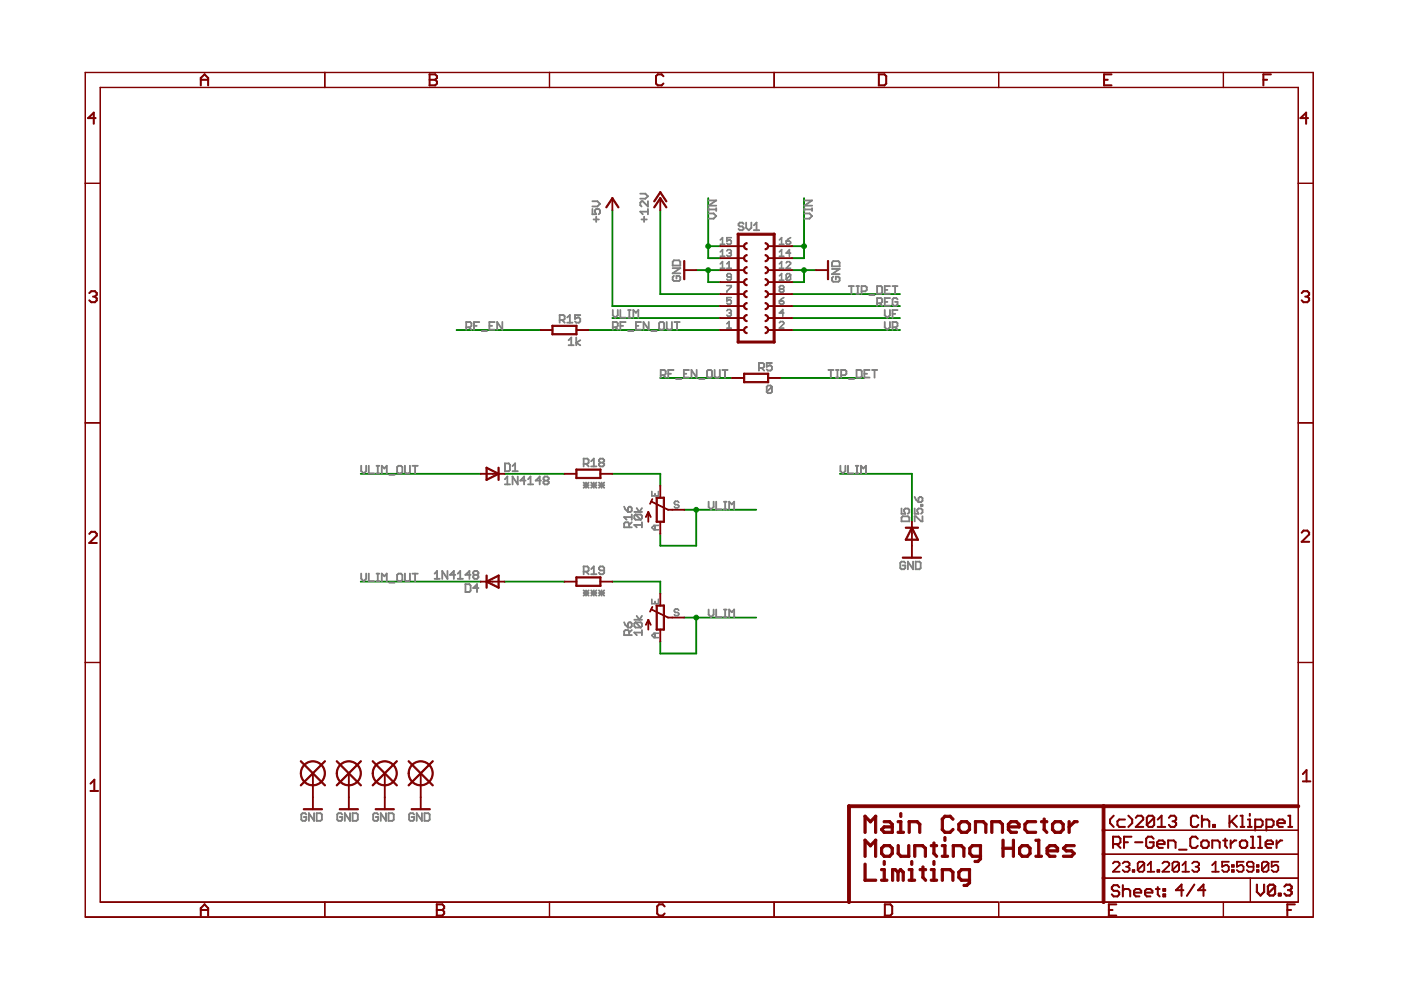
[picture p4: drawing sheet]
<svg xmlns="http://www.w3.org/2000/svg" width="297mm" height="210mm" viewBox="0 0 297 210" stroke-linecap="round" stroke-linejoin="round" font-family="sans-serif">
<path d="M167.9 59.8l2.6-.1 .1 .2h-2.7z" fill-rule="evenodd" fill="#008000"/>
<path d="M167.9 59.7h2.6l.1 .2h-2.7z" fill="none" stroke="#008000" stroke-width=".21"/>
<path d="M167.9 57.2h2.6l.1 .1-2.7 .1z" fill-rule="evenodd" fill="#008000"/>
<path d="M167.9 57.2h2.6l.1 .1-2.7 .1z" fill="none" stroke="#008000" stroke-width=".21"/>
<path d="M170.4 57.2h.2l-.1 2.7h-.1z" fill-rule="evenodd" fill="#008000"/>
<path d="M170.4 57.2h.2l-.1 2.7h-.1z" fill="none" stroke="#008000" stroke-width=".21"/>
<path d="M170.4 57.2h2.7v.1l-2.7 .1z" fill-rule="evenodd" fill="#008000"/>
<path d="M170.4 57.2h2.7v.1l-2.7 .1z" fill="none" stroke="#008000" stroke-width=".21"/>
<circle cx="170.5" cy="57.3" r=".51" fill="#008000"/>
<circle cx="170.5" cy="57.3" r=".51" fill="none" stroke="#008000" stroke-width=".21"/>
<path d="M150.1 59.8l2.6-.1 .1 .2h-2.7z" fill-rule="evenodd" fill="#008000"/>
<path d="M150.1 59.8l2.6-.1 .1 .2h-2.7z" fill="none" stroke="#008000" stroke-width=".21"/>
<path d="M150.1 57.2h2.6l.1 .1-2.7 .1z" fill-rule="evenodd" fill="#008000"/>
<path d="M150.1 57.2h2.6l.1 .1-2.7 .1z" fill="none" stroke="#008000" stroke-width=".21"/>
<path d="M150.1 57.2h.1v2.7h-.1z" fill-rule="evenodd" fill="#008000"/>
<path d="M150.1 57.2h.1v2.7h-.1z" fill="none" stroke="#008000" stroke-width=".21"/>
<path d="M147.5 57.2h2.7v.1l-2.6 .1z" fill-rule="evenodd" fill="#008000"/>
<path d="M147.5 57.2h2.7v.1l-2.6 .1z" fill="none" stroke="#008000" stroke-width=".21"/>
<circle cx="150.1" cy="57.3" r=".51" fill="#008000"/>
<circle cx="150.1" cy="57.3" r=".51" fill="none" stroke="#008000" stroke-width=".21"/>
<path d="M150.1 54.7h2.6l.1 .1h-2.7z" fill-rule="evenodd" fill="#008000"/>
<path d="M150.1 54.7h2.6l.1 .1h-2.7z" fill="none" stroke="#008000" stroke-width=".21"/>
<path d="M150.1 42h.1v10.3l-.1-.1z" fill-rule="evenodd" fill="#008000"/>
<path d="M150.1 42h.1v10.3l-.1-.1z" fill="none" stroke="#008000" stroke-width=".21"/>
<path d="M150.1 52.1l.1 .1v2.6h-.1z" fill-rule="evenodd" fill="#008000"/>
<path d="M150.1 52.1l.1 .1v2.6h-.1z" fill="none" stroke="#008000" stroke-width=".21"/>
<path d="M150.1 52.1h2.6l.1 .1-2.7 .1z" fill-rule="evenodd" fill="#008000"/>
<path d="M150.1 52.1h2.6l.1 .1-2.7 .1z" fill="none" stroke="#008000" stroke-width=".21"/>
<circle cx="150.1" cy="52.2" r=".51" fill="#008000"/>
<circle cx="150.1" cy="52.2" r=".51" fill="none" stroke="#008000" stroke-width=".21"/>
<path d="M170.4 42h.2l-.1 10.3-.1-.1z" fill-rule="evenodd" fill="#008000"/>
<path d="M170.4 42h.2l-.1 10.3-.1-.1z" fill="none" stroke="#008000" stroke-width=".21"/>
<path d="M167.9 52.1h2.6l.1 .1-2.7 .1z" fill-rule="evenodd" fill="#008000"/>
<path d="M167.9 52.1h2.6l.1 .1-2.7 .1z" fill="none" stroke="#008000" stroke-width=".21"/>
<path d="M167.9 54.7h2.6l.1 .1h-2.7z" fill-rule="evenodd" fill="#008000"/>
<path d="M167.9 54.7h2.6l.1 .1h-2.7z" fill="none" stroke="#008000" stroke-width=".21"/>
<path d="M170.4 52.1l.2 .1-.1 2.6h-.1z" fill-rule="evenodd" fill="#008000"/>
<path d="M170.4 52.1l.2 .1-.1 2.6h-.1z" fill="none" stroke="#008000" stroke-width=".21"/>
<circle cx="170.5" cy="52.2" r=".51" fill="#008000"/>
<circle cx="170.5" cy="52.2" r=".51" fill="none" stroke="#008000" stroke-width=".21"/>
<path d="M139.9 44.5h.2l-.1 17.9h-.1z" fill-rule="evenodd" fill="#008000"/>
<path d="M139.9 44.5h.2l-.1 17.9h-.1z" fill="none" stroke="#008000" stroke-width=".21"/>
<path d="M139.9 62.3h12.8l.1 .1h-12.8z" fill-rule="evenodd" fill="#008000"/>
<path d="M140 62.3h12.7l.1 .1h-12.8z" fill="none" stroke="#008000" stroke-width=".21"/>
<path d="M129.8 44.5h.1v20.5l-.1-.1z" fill-rule="evenodd" fill="#008000"/>
<path d="M129.8 44.5h.1v20.5l-.1-.1z" fill="none" stroke="#008000" stroke-width=".21"/>
<path d="M129.8 64.8h22.9l.1 .1-23 .1z" fill-rule="evenodd" fill="#008000"/>
<path d="M129.8 64.8h22.9l.1 .1-23 .1z" fill="none" stroke="#008000" stroke-width=".21"/>
<path d="M96.8 69.9h17.8l.1 .1-17.9 .1z" fill-rule="evenodd" fill="#008000"/>
<path d="M96.8 69.9h17.8l.1 .1-17.9 .1z" fill="none" stroke="#008000" stroke-width=".21"/>
<path d="M167.9 69.9h22.9l.1 .1-23 .1z" fill-rule="evenodd" fill="#008000"/>
<path d="M167.9 69.9h22.9l.1 .1-23 .1z" fill="none" stroke="#008000" stroke-width=".21"/>
<path d="M167.9 67.4h22.9l.1 .1h-23z" fill-rule="evenodd" fill="#008000"/>
<path d="M167.9 67.4h22.9l.1 .1h-23z" fill="none" stroke="#008000" stroke-width=".21"/>
<path d="M167.9 64.8h22.9l.1 .1-23 .1z" fill-rule="evenodd" fill="#008000"/>
<path d="M167.9 64.8h22.9l.1 .1-23 .1z" fill="none" stroke="#008000" stroke-width=".21"/>
<path d="M167.9 62.3h22.9l.1 .1h-23z" fill-rule="evenodd" fill="#008000"/>
<path d="M167.9 62.3h22.9l.1 .1h-23z" fill="none" stroke="#008000" stroke-width=".21"/>
<path d="M165.4 80.1h17.8l.1 .1h-17.9z" fill-rule="evenodd" fill="#008000"/>
<path d="M165.4 80.1h17.8l.1 .1h-17.9z" fill="none" stroke="#008000" stroke-width=".21"/>
<path d="M129.8 67.4h22.9l.1 .1h-23z" fill-rule="evenodd" fill="#008000"/>
<path d="M129.8 67.4h22.9l.1 .1h-23z" fill="none" stroke="#008000" stroke-width=".21"/>
<path d="M147.5 108h12.9v.1l-12.8 .1z" fill-rule="evenodd" fill="#008000"/>
<path d="M147.6 108h12.8v.1l-12.8 .1z" fill="none" stroke="#008000" stroke-width=".21"/>
<path d="M145 108h2.7v.1l-2.7 .1z" fill-rule="evenodd" fill="#008000"/>
<path d="M145 108h2.7v.1l-2.7 .1z" fill="none" stroke="#008000" stroke-width=".21"/>
<path d="M139.9 113.1h.2l-.1 2.7-.1-.1z" fill-rule="evenodd" fill="#008000"/>
<path d="M140 113.1h.1l-.1 2.7-.1-.1z" fill="none" stroke="#008000" stroke-width=".21"/>
<path d="M139.9 115.7l7.8-.1v.1l-7.7 .1z" fill-rule="evenodd" fill="#008000"/>
<path d="M140 115.6h7.7v.1l-7.7 .1z" fill="none" stroke="#008000" stroke-width=".21"/>
<path d="M147.5 108h.2v7.8l-.2-.1z" fill-rule="evenodd" fill="#008000"/>
<path d="M147.6 108h.1v7.8l-.2-.1z" fill="none" stroke="#008000" stroke-width=".21"/>
<circle cx="147.6" cy="108.1" r=".51" fill="#008000"/>
<circle cx="147.6" cy="108.1" r=".51" fill="none" stroke="#008000" stroke-width=".21"/>
<path d="M147.5 130.9h12.9v.1h-12.8z" fill-rule="evenodd" fill="#008000"/>
<path d="M147.6 130.9h12.8v.1h-12.8z" fill="none" stroke="#008000" stroke-width=".21"/>
<path d="M145 130.9h2.7v.1h-2.7z" fill-rule="evenodd" fill="#008000"/>
<path d="M145 130.9h2.7v.1h-2.7z" fill="none" stroke="#008000" stroke-width=".21"/>
<path d="M139.9 136h.2l-.1 2.6h-.1z" fill-rule="evenodd" fill="#008000"/>
<path d="M140 135.9l.1 .1-.1 2.6h-.1z" fill="none" stroke="#008000" stroke-width=".21"/>
<path d="M139.9 138.5h7.8v.1h-7.7z" fill-rule="evenodd" fill="#008000"/>
<path d="M140 138.5h7.7v.1h-7.7z" fill="none" stroke="#008000" stroke-width=".21"/>
<path d="M147.5 130.9h.2v7.7h-.2z" fill-rule="evenodd" fill="#008000"/>
<path d="M147.6 130.9h.1v7.7h-.2z" fill="none" stroke="#008000" stroke-width=".21"/>
<circle cx="147.6" cy="130.9" r=".51" fill="#008000"/>
<circle cx="147.6" cy="130.9" r=".51" fill="none" stroke="#008000" stroke-width=".21"/>
<path d="M178.1 100.4h15.3v.1h-15.3z" fill-rule="evenodd" fill="#008000"/>
<path d="M178.1 100.4h15.3v.1h-15.3z" fill="none" stroke="#008000" stroke-width=".21"/>
<path d="M193.3 100.4h.1v10.3h-.1z" fill-rule="evenodd" fill="#008000"/>
<path d="M193.3 100.4h.1v10.3h-.1z" fill="none" stroke="#008000" stroke-width=".21"/>
<path d="M124.7 69.9h28l.1 .1-28.1 .1z" fill-rule="evenodd" fill="#008000"/>
<path d="M124.7 69.9h28l.1 .1-28.1 .1z" fill="none" stroke="#008000" stroke-width=".21"/>
<path d="M139.9 80.1h15.4v.1h-15.3z" fill-rule="evenodd" fill="#008000"/>
<path d="M140 80.1h15.3v.1h-15.3z" fill="none" stroke="#008000" stroke-width=".21"/>
<path d="M76.5 100.4h25.4l.1 .1h-25.5z" fill-rule="evenodd" fill="#008000"/>
<path d="M76.5 100.4h25.4l.1 .1h-25.5z" fill="none" stroke="#008000" stroke-width=".21"/>
<path d="M76.5 123.2h25.4l.1 .2h-25.5z" fill-rule="evenodd" fill="#008000"/>
<path d="M76.5 123.2h25.4l.1 .2h-25.5z" fill="none" stroke="#008000" stroke-width=".21"/>
<path d="M139.9 123.3h.2l-.1 2.6h-.1z" fill-rule="evenodd" fill="#008000"/>
<path d="M140 123.2l.1 .1-.1 2.6h-.1z" fill="none" stroke="#008000" stroke-width=".21"/>
<path d="M129.8 123.3l10.2-.1 .1 .2h-10.3z" fill-rule="evenodd" fill="#008000"/>
<path d="M129.8 123.2h10.2l.1 .2h-10.3z" fill="none" stroke="#008000" stroke-width=".21"/>
<path d="M139.9 100.4h.2l-.1 2.7-.1-.1z" fill-rule="evenodd" fill="#008000"/>
<path d="M140 100.4h.1l-.1 2.7-.1-.1z" fill="none" stroke="#008000" stroke-width=".21"/>
<path d="M129.8 100.4h10.2l.1 .1h-10.3z" fill-rule="evenodd" fill="#008000"/>
<path d="M129.8 100.4h10.2l.1 .1h-10.3z" fill="none" stroke="#008000" stroke-width=".21"/>
<path d="M106.9 100.4h12.8l.1 .1h-12.9z" fill-rule="evenodd" fill="#008000"/>
<path d="M106.9 100.4h12.8l.1 .1h-12.9z" fill="none" stroke="#008000" stroke-width=".21"/>
<path d="M106.9 123.3l12.8-.1 .1 .2h-12.9z" fill-rule="evenodd" fill="#008000"/>
<path d="M106.9 123.2h12.8l.1 .2h-12.9z" fill="none" stroke="#008000" stroke-width=".21"/>
<path d="M183.2 173l.1-.2 .3 .2v3.6l-.1 .1-.3-.1z" fill-rule="evenodd" fill="#800000"/>
<path d="M183.3 172.8l.3 .2v3.6l-.1 .1-.3-.1v-3.6z" fill="none" stroke="#800000" stroke-width=".21"/>
<path d="M183.2 173l.3-.2 1.3 1.3v.2l-.3 .2-1.3-1.3z" fill-rule="evenodd" fill="#800000"/>
<path d="M183.3 172.8h.2l1.3 1.3-.2 .4h-.1l-1.3-1.3z" fill="none" stroke="#800000" stroke-width=".21"/>
<path d="M185.5 172.9l.2-.1 .2 .4-1.3 1.3h-.1l-.2-.4z" fill-rule="evenodd" fill="#800000"/>
<path d="M185.5 172.9l.2-.1 .2 .4-1.3 1.3h-.1l-.2-.4z" fill="none" stroke="#800000" stroke-width=".21"/>
<path d="M185.4 173l.2-.2 .3 .2v3.6l-.2 .1-.3-.1z" fill-rule="evenodd" fill="#800000"/>
<path d="M185.4 173l.2-.2 .3 .2v3.6l-.2 .1-.3-.1z" fill="none" stroke="#800000" stroke-width=".21"/>
<path d="M187.2 174.1l.2-.1h1.3l.1 .3-.1 .2h-1.3z" fill-rule="evenodd" fill="#800000"/>
<path d="M187.4 174h1.3l.1 .3-.1 .2h-1.3l-.2-.2z" fill="none" stroke="#800000" stroke-width=".21"/>
<path d="M188.4 174.1l.3-.1 .7 .7v.2l-.3 .1-.7-.7z" fill-rule="evenodd" fill="#800000"/>
<path d="M188.5 174h.2l.7 .7-.1 .3h-.2l-.7-.7z" fill="none" stroke="#800000" stroke-width=".21"/>
<path d="M189.1 174.5l.3 .2v1.9l-.1 .1-.4-.1v-1.9z" fill-rule="evenodd" fill="#800000"/>
<path d="M188.9 174.7l.2-.2 .3 .2v1.9l-.1 .1-.4-.1z" fill="none" stroke="#800000" stroke-width=".21"/>
<path d="M187.2 176.4l.2-.2h1.9l.1 .4-.1 .1h-1.9z" fill-rule="evenodd" fill="#800000"/>
<path d="M187.4 176.2h1.9l.1 .4-.1 .1h-1.9l-.2-.1z" fill="none" stroke="#800000" stroke-width=".21"/>
<path d="M186.8 175.6h.2l.7 .8-.1 .3h-.2l-.7-.7z" fill-rule="evenodd" fill="#800000"/>
<path d="M186.8 175.6h.2l.7 .8-.1 .3h-.2l-.7-.7z" fill="none" stroke="#800000" stroke-width=".21"/>
<path d="M187.3 175.2l.3-.1 .1 .3-.7 .7h-.2l-.1-.3z" fill-rule="evenodd" fill="#800000"/>
<path d="M187.4 175.1h.2l.1 .3-.7 .7h-.2l-.1-.3z" fill="none" stroke="#800000" stroke-width=".21"/>
<path d="M187.2 175.2l.2-.1h1.9l.1 .3-.1 .2h-1.9z" fill-rule="evenodd" fill="#800000"/>
<path d="M187.4 175.1h1.9l.1 .3-.1 .2h-1.9l-.2-.2z" fill="none" stroke="#800000" stroke-width=".21"/>
<path d="M190.2 174.1l.1-.1h.8l.1 .3-.1 .2h-.8z" fill-rule="evenodd" fill="#800000"/>
<path d="M190.2 174.1l.1-.1h.8l.1 .3-.1 .2h-.8z" fill="none" stroke="#800000" stroke-width=".21"/>
<path d="M190.8 174.1l.1-.1 .3 .1v2.5l-.1 .1-.3-.1z" fill-rule="evenodd" fill="#800000"/>
<path d="M190.9 174l.3 .1v2.5l-.1 .1-.3-.1v-2.5z" fill="none" stroke="#800000" stroke-width=".21"/>
<path d="M190.2 176.4l.1-.2h1.3l.2 .4-.2 .1h-1.3z" fill-rule="evenodd" fill="#800000"/>
<path d="M190.2 176.4l.1-.2h1.3l.2 .4-.2 .1h-1.3z" fill="none" stroke="#800000" stroke-width=".21"/>
<path d="M190.8 172.4l.1-.1 .3 .1v.8l-.1 .1-.3-.1z" fill-rule="evenodd" fill="#800000"/>
<path d="M190.9 172.3l.3 .1v.8l-.1 .1-.3-.1v-.8z" fill="none" stroke="#800000" stroke-width=".21"/>
<path d="M192.5 174.1l.2-.1 .3 .1v2.5l-.1 .1-.4-.1z" fill-rule="evenodd" fill="#800000"/>
<path d="M192.7 174l.3 .1v2.5l-.1 .1-.4-.1v-2.5z" fill="none" stroke="#800000" stroke-width=".21"/>
<path d="M192.5 174.1l.2-.1h1.9l.1 .3-.1 .2h-1.9z" fill-rule="evenodd" fill="#800000"/>
<path d="M192.7 174h1.9l.1 .3-.1 .2h-1.9l-.2-.2z" fill="none" stroke="#800000" stroke-width=".21"/>
<path d="M194.2 174.1l.4-.1 .6 .7v.2l-.3 .1-.7-.7z" fill-rule="evenodd" fill="#800000"/>
<path d="M194.2 174.1l.4-.1 .6 .7v.2l-.3 .1-.7-.7z" fill="none" stroke="#800000" stroke-width=".21"/>
<path d="M194.8 174.7l.1-.2 .3 .2v1.9l-.1 .1-.3-.1z" fill-rule="evenodd" fill="#800000"/>
<path d="M194.9 174.5l.3 .2v1.9l-.1 .1-.3-.1v-1.9z" fill="none" stroke="#800000" stroke-width=".21"/>
<path d="M201.2 173l.3-.2 .8 .8v.2l-.4 .1-.7-.7z" fill-rule="evenodd" fill="#800000"/>
<path d="M201.3 172.8h.2l.8 .8-.2 .3h-.2l-.7-.7z" fill="none" stroke="#800000" stroke-width=".21"/>
<path d="M200.1 173l.1-.2h1.3l.2 .4-.2 .1h-1.3z" fill-rule="evenodd" fill="#800000"/>
<path d="M200.1 173l.1-.2h1.3l.2 .4-.2 .1h-1.3z" fill="none" stroke="#800000" stroke-width=".21"/>
<path d="M200.2 172.9l.2-.1 .2 .4-.7 .7h-.2l-.1-.3z" fill-rule="evenodd" fill="#800000"/>
<path d="M200.2 172.9l.2-.1 .2 .4-.7 .7h-.2l-.1-.3z" fill="none" stroke="#800000" stroke-width=".21"/>
<path d="M199.7 173.4l.3 .2v2.4l-.1 .1-.3-.1v-2.4z" fill-rule="evenodd" fill="#800000"/>
<path d="M199.7 173.4l.3 .2v2.4l-.1 .1-.3-.1v-2.4z" fill="none" stroke="#800000" stroke-width=".21"/>
<path d="M199.6 175.8l.3-.2 .7 .8v.2l-.4 .1-.6-.7z" fill-rule="evenodd" fill="#800000"/>
<path d="M199.7 175.6h.2l.7 .8-.2 .3h-.2l-.6-.7z" fill="none" stroke="#800000" stroke-width=".21"/>
<path d="M200.1 176.4l.1-.2h1.3l.2 .4-.2 .1h-1.3z" fill-rule="evenodd" fill="#800000"/>
<path d="M200.2 176.2h1.3l.2 .4-.2 .1h-1.3l-.1-.1z" fill="none" stroke="#800000" stroke-width=".21"/>
<path d="M201.2 176.4l.7-.8 .4 .2v.2l-.8 .7h-.2z" fill-rule="evenodd" fill="#800000"/>
<path d="M201.9 175.6h.2l.2 .4-.8 .7h-.2l-.1-.3z" fill="none" stroke="#800000" stroke-width=".21"/>
<path d="M203.6 176.4l.2-.2h1.3l.1 .4-.1 .1h-1.3z" fill-rule="evenodd" fill="#800000"/>
<path d="M203.8 176.2h1.3l.1 .4-.1 .1h-1.3l-.2-.1z" fill="none" stroke="#800000" stroke-width=".21"/>
<path d="M204.7 176.4l.8-.8 .3 .2v.2l-.7 .7h-.2z" fill-rule="evenodd" fill="#800000"/>
<path d="M205.5 175.6h.1l.2 .4-.7 .7h-.2l-.2-.3z" fill="none" stroke="#800000" stroke-width=".21"/>
<path d="M205.5 174.5l.3 .2v1.3l-.2 .1-.3-.1v-1.3z" fill-rule="evenodd" fill="#800000"/>
<path d="M205.3 174.7l.2-.2 .3 .2v1.3l-.2 .1-.3-.1z" fill="none" stroke="#800000" stroke-width=".21"/>
<path d="M204.7 174.1l.3-.1 .8 .7v.2l-.3 .1-.8-.7z" fill-rule="evenodd" fill="#800000"/>
<path d="M204.9 174h.1l.8 .7-.2 .3h-.1l-.8-.7z" fill="none" stroke="#800000" stroke-width=".21"/>
<path d="M203.6 174.1l.2-.1h1.3l.1 .3-.1 .2h-1.3z" fill-rule="evenodd" fill="#800000"/>
<path d="M203.8 174h1.3l.1 .3-.1 .2h-1.3l-.2-.2z" fill="none" stroke="#800000" stroke-width=".21"/>
<path d="M203.1 174.7l.7-.7 .3 .1v.2l-.7 .7h-.2z" fill-rule="evenodd" fill="#800000"/>
<path d="M203.8 174l.3 .1v.2l-.7 .7h-.2l-.1-.3z" fill="none" stroke="#800000" stroke-width=".21"/>
<path d="M203.1 174.7l.1-.2 .3 .2v1.3l-.1 .1-.3-.1z" fill-rule="evenodd" fill="#800000"/>
<path d="M203.2 174.5l.3 .2v1.3l-.1 .1-.3-.1v-1.3z" fill="none" stroke="#800000" stroke-width=".21"/>
<path d="M203.1 175.8l.3-.2 .7 .8v.2l-.3 .1-.7-.7z" fill-rule="evenodd" fill="#800000"/>
<path d="M203.2 175.6h.2l.7 .8-.1 .3h-.2l-.7-.7z" fill="none" stroke="#800000" stroke-width=".21"/>
<path d="M206.7 174l.4 .1v2.5l-.2 .1-.3-.1v-2.5z" fill-rule="evenodd" fill="#800000"/>
<path d="M206.7 174l.4 .1v2.5l-.2 .1-.3-.1v-2.5z" fill="none" stroke="#800000" stroke-width=".21"/>
<path d="M206.7 174h1.9l.1 .3-.1 .2h-1.9l-.1-.2z" fill-rule="evenodd" fill="#800000"/>
<path d="M206.7 174h1.9l.1 .3-.1 .2h-1.9l-.1-.2z" fill="none" stroke="#800000" stroke-width=".21"/>
<path d="M208.2 174.1l.4-.1 .7 .7v.2l-.4 .1-.7-.7z" fill-rule="evenodd" fill="#800000"/>
<path d="M208.4 174h.2l.7 .7-.2 .3h-.2l-.7-.7z" fill="none" stroke="#800000" stroke-width=".21"/>
<path d="M208.8 174.7l.1-.2 .4 .2v1.9l-.2 .1-.3-.1z" fill-rule="evenodd" fill="#800000"/>
<path d="M208.9 174.5l.4 .2v1.9l-.2 .1-.3-.1v-1.9z" fill="none" stroke="#800000" stroke-width=".21"/>
<path d="M210.1 174.1l.1-.1 .3 .1v2.5l-.1 .1-.3-.1z" fill-rule="evenodd" fill="#800000"/>
<path d="M210.2 174l.3 .1v2.5l-.1 .1-.3-.1v-2.5z" fill="none" stroke="#800000" stroke-width=".21"/>
<path d="M210.1 174.1l.1-.1h1.9l.1 .3-.1 .2h-1.9z" fill-rule="evenodd" fill="#800000"/>
<path d="M210.2 174h1.9l.1 .3-.1 .2h-1.9l-.1-.2z" fill="none" stroke="#800000" stroke-width=".21"/>
<path d="M211.8 174.1l.3-.1 .7 .7v.2l-.4 .1-.6-.7z" fill-rule="evenodd" fill="#800000"/>
<path d="M211.8 174.1l.3-.1 .7 .7v.2l-.4 .1-.6-.7z" fill="none" stroke="#800000" stroke-width=".21"/>
<path d="M212.4 174.5l.4 .2v1.9l-.2 .1-.3-.1v-1.9z" fill-rule="evenodd" fill="#800000"/>
<path d="M212.4 174.5l.4 .2v1.9l-.2 .1-.3-.1v-1.9z" fill="none" stroke="#800000" stroke-width=".21"/>
<path d="M214.1 176.4l.2-.2h1.3l.1 .4-.1 .1h-1.3z" fill-rule="evenodd" fill="#800000"/>
<path d="M214.1 176.4l.2-.2h1.3l.1 .4-.1 .1h-1.3z" fill="none" stroke="#800000" stroke-width=".21"/>
<path d="M213.6 175.8l.3-.2 .7 .8v.2l-.3 .1-.7-.7z" fill-rule="evenodd" fill="#800000"/>
<path d="M213.7 175.6h.2l.7 .8-.1 .3h-.2l-.7-.7z" fill="none" stroke="#800000" stroke-width=".21"/>
<path d="M213.7 174.5l.3 .2v1.3l-.1 .1-.3-.1v-1.3z" fill-rule="evenodd" fill="#800000"/>
<path d="M213.7 174.5l.3 .2v1.3l-.1 .1-.3-.1v-1.3z" fill="none" stroke="#800000" stroke-width=".21"/>
<path d="M213.6 174.7l.7-.7 .3 .1v.2l-.7 .7h-.2z" fill-rule="evenodd" fill="#800000"/>
<path d="M214.3 174h.2l.1 .3-.7 .7h-.2l-.1-.3z" fill="none" stroke="#800000" stroke-width=".21"/>
<path d="M214.1 174.1l.2-.1h1.3l.1 .3-.1 .2h-1.3z" fill-rule="evenodd" fill="#800000"/>
<path d="M214.1 174.1l.2-.1h1.3l.1 .3-.1 .2h-1.3z" fill="none" stroke="#800000" stroke-width=".21"/>
<path d="M215.3 174.1l.3-.1 .7 .7v.2l-.3 .1-.7-.7z" fill-rule="evenodd" fill="#800000"/>
<path d="M215.3 174.1l.3-.1 .7 .7v.2l-.3 .1-.7-.7z" fill="none" stroke="#800000" stroke-width=".21"/>
<path d="M215.8 174.7l.2-.2 .3 .2v.7l-.2 .2-.3-.2z" fill-rule="evenodd" fill="#800000"/>
<path d="M216 174.5l.3 .2v.7l-.2 .2-.3-.2v-.7z" fill="none" stroke="#800000" stroke-width=".21"/>
<path d="M213.6 175.2l.1-.1h2.4l.2 .3-.2 .2h-2.4z" fill-rule="evenodd" fill="#800000"/>
<path d="M213.7 175.1h2.4l.2 .3-.2 .2h-2.4l-.1-.2z" fill="none" stroke="#800000" stroke-width=".21"/>
<path d="M217.6 174.1l.2-.1h1.9l.1 .3-.1 .2h-1.9z" fill-rule="evenodd" fill="#800000"/>
<path d="M217.6 174.1l.2-.1h1.9l.1 .3-.1 .2h-1.9z" fill="none" stroke="#800000" stroke-width=".21"/>
<path d="M217.1 174.7l.7-.7 .3 .1v.2l-.7 .7h-.2z" fill-rule="evenodd" fill="#800000"/>
<path d="M217.8 174l.3 .1v.2l-.7 .7h-.2l-.1-.3z" fill="none" stroke="#800000" stroke-width=".21"/>
<path d="M217.1 174.7l.1-.2 .4 .2v1.3l-.2 .1-.3-.1z" fill-rule="evenodd" fill="#800000"/>
<path d="M217.2 174.5l.4 .2v1.3l-.2 .1-.3-.1v-1.3z" fill="none" stroke="#800000" stroke-width=".21"/>
<path d="M217.1 175.8l.3-.2 .7 .8v.2l-.3 .1-.7-.7z" fill-rule="evenodd" fill="#800000"/>
<path d="M217.2 175.6h.2l.7 .8-.1 .3h-.2l-.7-.7z" fill="none" stroke="#800000" stroke-width=".21"/>
<path d="M217.6 176.4l.2-.2h1.9l.1 .4-.1 .1h-1.9z" fill-rule="evenodd" fill="#800000"/>
<path d="M217.6 176.4l.2-.2h1.9l.1 .4-.1 .1h-1.9z" fill="none" stroke="#800000" stroke-width=".21"/>
<path d="M221.1 173.6l.2-.2 .3 .2v2.4l-.1 .1-.4-.1z" fill-rule="evenodd" fill="#800000"/>
<path d="M221.1 173.6l.2-.2 .3 .2v2.4l-.1 .1-.4-.1z" fill="none" stroke="#800000" stroke-width=".21"/>
<path d="M221.1 175.8l.4-.2 .7 .8v.2l-.4 .1-.7-.7z" fill-rule="evenodd" fill="#800000"/>
<path d="M221.1 175.8l.4-.2 .7 .8v.2l-.4 .1-.7-.7z" fill="none" stroke="#800000" stroke-width=".21"/>
<path d="M220.6 174.1l.1-.1h1.3l.2 .3-.2 .2h-1.3z" fill-rule="evenodd" fill="#800000"/>
<path d="M220.7 174h1.3l.2 .3-.2 .2h-1.3l-.1-.2z" fill="none" stroke="#800000" stroke-width=".21"/>
<path d="M223.5 176.4l.1-.2h1.4l.1 .4-.1 .1h-1.4z" fill-rule="evenodd" fill="#800000"/>
<path d="M223.6 176.2h1.3l.2 .4-.2 .1h-1.3l-.1-.1z" fill="none" stroke="#800000" stroke-width=".21"/>
<path d="M225.2 175.7l.3-.1 .1 .4-.6 .7h-.2l-.2-.3z" fill-rule="evenodd" fill="#800000"/>
<path d="M225.2 175.7l.3-.1 .1 .4-.7 .7h-.1l-.2-.3z" fill="none" stroke="#800000" stroke-width=".21"/>
<path d="M225.2 174.7l.1-.2 .3 .2v1.3l-.1 .1-.3-.1z" fill-rule="evenodd" fill="#800000"/>
<path d="M225.3 174.5l.3 .2v1.3l-.1 .1-.3-.1v-1.3z" fill="none" stroke="#800000" stroke-width=".21"/>
<path d="M224.6 174.1l.4-.1 .6 .7v.2l-.3 .1-.7-.7z" fill-rule="evenodd" fill="#800000"/>
<path d="M224.8 174h.1l.7 .7-.1 .3h-.2l-.7-.7z" fill="none" stroke="#800000" stroke-width=".21"/>
<path d="M223.5 174.1l.1-.1h1.4l.1 .3-.1 .2h-1.4z" fill-rule="evenodd" fill="#800000"/>
<path d="M223.6 174h1.3l.2 .3-.2 .2h-1.3l-.1-.2z" fill="none" stroke="#800000" stroke-width=".21"/>
<path d="M222.9 174.7l.7-.7 .3 .1v.2l-.6 .7-.4-.1z" fill-rule="evenodd" fill="#800000"/>
<path d="M222.9 174.7l.7-.7 .3 .1v.2l-.6 .7-.4-.1z" fill="none" stroke="#800000" stroke-width=".21"/>
<path d="M222.9 174.7l.2-.2 .3 .2v1.3l-.1 .1-.4-.1z" fill-rule="evenodd" fill="#800000"/>
<path d="M222.9 174.7l.2-.2 .3 .2v1.3l-.1 .1-.4-.1z" fill="none" stroke="#800000" stroke-width=".21"/>
<path d="M222.9 175.8l.4-.2 .6 .8v.2l-.3 .1-.7-.7z" fill-rule="evenodd" fill="#800000"/>
<path d="M222.9 175.8l.4-.2 .6 .8v.2l-.3 .1-.7-.7z" fill="none" stroke="#800000" stroke-width=".21"/>
<path d="M226.4 174.1l.2-.1 .3 .1v2.5l-.1 .1-.4-.1z" fill-rule="evenodd" fill="#800000"/>
<path d="M226.4 174.1l.2-.1 .3 .1v2.5l-.1 .1-.4-.1z" fill="none" stroke="#800000" stroke-width=".21"/>
<path d="M226.4 175.2l1.3-1.2 .3 .1v.2l-1.2 1.3-.4-.2z" fill-rule="evenodd" fill="#800000"/>
<path d="M226.4 175.2l1.3-1.2 .3 .1v.2l-1.2 1.3-.4-.2z" fill="none" stroke="#800000" stroke-width=".21"/>
<path d="M227.6 174.1l.1-.1h.8l.1 .3-.1 .2h-.8z" fill-rule="evenodd" fill="#800000"/>
<path d="M227.6 174.1l.1-.1h.8l.1 .3-.1 .2h-.8z" fill="none" stroke="#800000" stroke-width=".21"/>
<path d="M183.2 178.1l.1-.2 .3 .2v3.5l-.1 .2-.3-.2z" fill-rule="evenodd" fill="#800000"/>
<path d="M183.3 177.9l.3 .2v3.5l-.1 .2-.3-.2v-3.5z" fill="none" stroke="#800000" stroke-width=".21"/>
<path d="M183.2 178.1l.3-.2 1.3 1.3v.2l-.3 .1-1.3-1.2z" fill-rule="evenodd" fill="#800000"/>
<path d="M183.3 177.9h.2l1.3 1.3-.2 .3h-.1l-1.3-1.2z" fill="none" stroke="#800000" stroke-width=".21"/>
<path d="M185.5 178l.2-.1 .2 .4-1.3 1.2h-.1l-.2-.3z" fill-rule="evenodd" fill="#800000"/>
<path d="M185.5 178l.2-.1 .2 .4-1.3 1.2h-.1l-.2-.3z" fill="none" stroke="#800000" stroke-width=".21"/>
<path d="M185.4 178.1l.2-.2 .3 .2v3.5l-.2 .2-.3-.2z" fill-rule="evenodd" fill="#800000"/>
<path d="M185.4 178.1l.2-.2 .3 .2v3.5l-.2 .2-.3-.2z" fill="none" stroke="#800000" stroke-width=".21"/>
<path d="M187.2 181.4l.2-.1h1.3l.1 .3-.1 .2h-1.3z" fill-rule="evenodd" fill="#800000"/>
<path d="M187.4 181.3h1.3l.1 .3-.1 .2h-1.3l-.2-.2z" fill="none" stroke="#800000" stroke-width=".21"/>
<path d="M189 180.8l.3-.1 .1 .3-.7 .8h-.2l-.1-.3z" fill-rule="evenodd" fill="#800000"/>
<path d="M189 180.8l.3-.1 .1 .3-.7 .8h-.2l-.1-.3z" fill="none" stroke="#800000" stroke-width=".21"/>
<path d="M189.1 179.6l.3 .2v1.3l-.1 .1-.4-.1v-1.3z" fill-rule="evenodd" fill="#800000"/>
<path d="M188.9 179.8l.2-.2 .3 .2v1.3l-.1 .1-.4-.1z" fill="none" stroke="#800000" stroke-width=".21"/>
<path d="M188.4 179.2l.3-.1 .7 .7v.1l-.3 .2-.7-.7z" fill-rule="evenodd" fill="#800000"/>
<path d="M188.5 179.1h.2l.7 .7-.1 .3h-.2l-.7-.7z" fill="none" stroke="#800000" stroke-width=".21"/>
<path d="M187.2 179.2l.2-.1h1.3l.1 .3-.1 .1h-1.3z" fill-rule="evenodd" fill="#800000"/>
<path d="M187.4 179.1h1.3l.1 .3-.1 .1h-1.3l-.2-.1z" fill="none" stroke="#800000" stroke-width=".21"/>
<path d="M187.4 179.1h.2l.1 .3-.7 .7h-.2l-.1-.3z" fill-rule="evenodd" fill="#800000"/>
<path d="M187.4 179.1h.2l.1 .3-.7 .7h-.2l-.1-.3z" fill="none" stroke="#800000" stroke-width=".21"/>
<path d="M186.8 179.6l.4 .2v1.3l-.2 .1-.3-.1v-1.3z" fill-rule="evenodd" fill="#800000"/>
<path d="M186.8 179.6l.4 .2v1.3l-.2 .1-.3-.1v-1.3z" fill="none" stroke="#800000" stroke-width=".21"/>
<path d="M186.8 180.7h.2l.7 .8-.1 .3h-.2l-.7-.8z" fill-rule="evenodd" fill="#800000"/>
<path d="M186.8 180.7h.2l.7 .8-.1 .3h-.2l-.7-.8z" fill="none" stroke="#800000" stroke-width=".21"/>
<path d="M190.2 179.2l.1-.1 .4 .1v1.9l-.2 .1-.3-.1z" fill-rule="evenodd" fill="#800000"/>
<path d="M190.2 179.2l.1-.1 .4 .1v1.9l-.2 .1-.3-.1z" fill="none" stroke="#800000" stroke-width=".21"/>
<path d="M190.2 180.9l.3-.2 .7 .8v.1l-.3 .2-.7-.8z" fill-rule="evenodd" fill="#800000"/>
<path d="M190.2 180.9l.3-.2 .7 .8v.1l-.3 .2-.7-.8z" fill="none" stroke="#800000" stroke-width=".21"/>
<path d="M190.8 181.4l.1-.1h1.9l.1 .3-.1 .2h-1.9z" fill-rule="evenodd" fill="#800000"/>
<path d="M190.9 181.3h1.9l.1 .3-.1 .2h-1.9l-.1-.2z" fill="none" stroke="#800000" stroke-width=".21"/>
<path d="M192.4 179.2l.2-.1 .3 .1v2.4l-.1 .2-.4-.2z" fill-rule="evenodd" fill="#800000"/>
<path d="M192.4 179.2l.2-.1 .3 .1v2.4l-.1 .2-.4-.2z" fill="none" stroke="#800000" stroke-width=".21"/>
<path d="M193.7 179.2l.2-.1 .3 .1v2.4l-.2 .2-.3-.2z" fill-rule="evenodd" fill="#800000"/>
<path d="M193.7 179.2l.2-.1 .3 .1v2.4l-.2 .2-.3-.2z" fill="none" stroke="#800000" stroke-width=".21"/>
<path d="M193.7 179.2l.2-.1h1.8l.1 .3-.1 .1h-1.8z" fill-rule="evenodd" fill="#800000"/>
<path d="M193.7 179.2l.2-.1h1.8l.1 .3-.1 .1h-1.8z" fill="none" stroke="#800000" stroke-width=".21"/>
<path d="M195.4 179.2l.3-.1 .7 .7v.1l-.3 .2-.7-.7z" fill-rule="evenodd" fill="#800000"/>
<path d="M195.4 179.2l.3-.1 .7 .7v.1l-.3 .2-.7-.7z" fill="none" stroke="#800000" stroke-width=".21"/>
<path d="M196 179.8l.1-.2 .3 .2v1.8l-.1 .2-.3-.2z" fill-rule="evenodd" fill="#800000"/>
<path d="M196 179.8l.1-.2 .3 .2v1.8l-.1 .2-.3-.2z" fill="none" stroke="#800000" stroke-width=".21"/>
<path d="M197.8 178.7l.1-.2 .3 .2v2.4l-.1 .1-.3-.1z" fill-rule="evenodd" fill="#800000"/>
<path d="M197.9 178.5l.3 .2v2.4l-.1 .1-.3-.1v-2.4z" fill="none" stroke="#800000" stroke-width=".21"/>
<path d="M197.8 180.9l.3-.2 .7 .8v.1l-.3 .2-.7-.8z" fill-rule="evenodd" fill="#800000"/>
<path d="M197.9 180.7h.2l.7 .8-.1 .3h-.2l-.7-.8z" fill="none" stroke="#800000" stroke-width=".21"/>
<path d="M197.2 179.2l.2-.1h1.3l.1 .3-.1 .1h-1.3z" fill-rule="evenodd" fill="#800000"/>
<path d="M197.2 179.2l.2-.1h1.3l.1 .3-.1 .1h-1.3z" fill="none" stroke="#800000" stroke-width=".21"/>
<path d="M199.6 179.2l.1-.1h.7l.2 .3-.2 .1h-.7z" fill-rule="evenodd" fill="#800000"/>
<path d="M199.7 179.1h.7l.2 .3-.2 .1h-.7l-.1-.1z" fill="none" stroke="#800000" stroke-width=".21"/>
<path d="M200.1 179.2l.1-.1 .4 .1v2.4l-.2 .2-.3-.2z" fill-rule="evenodd" fill="#800000"/>
<path d="M200.2 179.1l.4 .1v2.4l-.2 .2-.3-.2v-2.4z" fill="none" stroke="#800000" stroke-width=".21"/>
<path d="M199.6 181.4l.1-.1h1.3l.1 .3-.1 .2h-1.3z" fill-rule="evenodd" fill="#800000"/>
<path d="M199.7 181.3h1.3l.1 .3-.1 .2h-1.3l-.1-.2z" fill="none" stroke="#800000" stroke-width=".21"/>
<path d="M200.1 177.5l.1-.1 .4 .1v.8l-.2 .1-.3-.1z" fill-rule="evenodd" fill="#800000"/>
<path d="M200.2 177.4l.4 .1v.8l-.2 .1-.3-.1v-.8z" fill="none" stroke="#800000" stroke-width=".21"/>
<path d="M201.9 179.2l.1-.1 .4 .1v2.4l-.2 .2-.3-.2z" fill-rule="evenodd" fill="#800000"/>
<path d="M201.9 179.2l.1-.1 .4 .1v2.4l-.2 .2-.3-.2z" fill="none" stroke="#800000" stroke-width=".21"/>
<path d="M201.9 179.2l.1-.1h1.9l.1 .3-.1 .1h-1.9z" fill-rule="evenodd" fill="#800000"/>
<path d="M201.9 179.2l.1-.1h1.9l.1 .3-.1 .1h-1.9z" fill="none" stroke="#800000" stroke-width=".21"/>
<path d="M203.6 179.2l.3-.1 .7 .7v.1l-.3 .2-.7-.7z" fill-rule="evenodd" fill="#800000"/>
<path d="M203.7 179.1h.2l.7 .7-.1 .3h-.2l-.7-.7z" fill="none" stroke="#800000" stroke-width=".21"/>
<path d="M204.3 179.6l.3 .2v1.8l-.1 .2-.4-.2v-1.8z" fill-rule="evenodd" fill="#800000"/>
<path d="M204.3 179.6l.3 .2v1.8l-.1 .2-.4-.2v-1.8z" fill="none" stroke="#800000" stroke-width=".21"/>
<path d="M206.5 182.6l.1-.2h.8l.2 .3-.2 .2h-.8z" fill-rule="evenodd" fill="#800000"/>
<path d="M206.6 182.4h.8l.2 .3-.2 .2h-.8l-.1-.2z" fill="none" stroke="#800000" stroke-width=".21"/>
<path d="M207.7 181.9h.3l.1 .3-.7 .7h-.2l-.1-.3z" fill-rule="evenodd" fill="#800000"/>
<path d="M207.8 181.9l.3 .1v.2l-.7 .7h-.2l-.1-.3z" fill="none" stroke="#800000" stroke-width=".21"/>
<path d="M207.6 179.2l.2-.1 .3 .1v3l-.1 .1-.4-.1z" fill-rule="evenodd" fill="#800000"/>
<path d="M207.8 179.1l.3 .1v3l-.1 .1-.4-.1v-3z" fill="none" stroke="#800000" stroke-width=".21"/>
<path d="M206 179.2l.1-.1h1.9l.1 .3-.1 .1h-1.9z" fill-rule="evenodd" fill="#800000"/>
<path d="M206 179.2l.1-.1h1.9l.1 .3-.1 .1h-1.9z" fill="none" stroke="#800000" stroke-width=".21"/>
<path d="M205.5 179.7l.6-.6 .3 .1v.2l-.7 .7-.3-.2z" fill-rule="evenodd" fill="#800000"/>
<path d="M205.5 179.7l.6-.6 .3 .1v.2l-.7 .7-.3-.2z" fill="none" stroke="#800000" stroke-width=".21"/>
<path d="M205.5 179.6l.4 .2v1.3l-.2 .1-.3-.1v-1.3z" fill-rule="evenodd" fill="#800000"/>
<path d="M205.5 179.6l.4 .2v1.3l-.2 .1-.3-.1v-1.3z" fill="none" stroke="#800000" stroke-width=".21"/>
<path d="M205.4 180.9l.3-.2 .7 .8v.1l-.3 .2-.7-.8z" fill-rule="evenodd" fill="#800000"/>
<path d="M205.5 180.7h.2l.7 .8-.1 .3h-.2l-.7-.8z" fill="none" stroke="#800000" stroke-width=".21"/>
<path d="M206 181.4l.1-.1h1.9l.1 .3-.1 .2h-1.9z" fill-rule="evenodd" fill="#800000"/>
<path d="M206 181.5l.1-.2h1.9l.1 .3-.1 .2h-1.9z" fill="none" stroke="#800000" stroke-width=".21"/>
<path d="M212.4 178.1l.2-.2 .3 .2v3.5l-.1 .2-.4-.2z" fill-rule="evenodd" fill="#800000"/>
<path d="M212.6 177.9l.3 .2v3.5l-.1 .2-.4-.2v-3.5z" fill="none" stroke="#800000" stroke-width=".21"/>
<path d="M212.6 179.6h2.4l.1 .3-.1 .2h-2.4l-.2-.2z" fill-rule="evenodd" fill="#800000"/>
<path d="M212.6 179.6h2.4l.1 .3-.1 .2h-2.4l-.2-.2z" fill="none" stroke="#800000" stroke-width=".21"/>
<path d="M214.6 178.1l.2-.2 .3 .2v3.5l-.1 .2-.4-.2z" fill-rule="evenodd" fill="#800000"/>
<path d="M214.6 178.1l.2-.2 .3 .2v3.5l-.1 .2-.4-.2z" fill="none" stroke="#800000" stroke-width=".21"/>
<path d="M216.5 181.4l.1-.1h1.3l.2 .3-.2 .2h-1.3z" fill-rule="evenodd" fill="#800000"/>
<path d="M216.5 181.5l.1-.2h1.3l.2 .3-.2 .2h-1.3z" fill="none" stroke="#800000" stroke-width=".21"/>
<path d="M218.2 180.8l.3-.1 .1 .3-.7 .8h-.2l-.1-.3z" fill-rule="evenodd" fill="#800000"/>
<path d="M218.2 180.8l.3-.1 .1 .3-.7 .8h-.2l-.1-.3z" fill="none" stroke="#800000" stroke-width=".21"/>
<path d="M218.3 179.6l.3 .2v1.3l-.1 .1-.4-.1v-1.3z" fill-rule="evenodd" fill="#800000"/>
<path d="M218.1 179.8l.2-.2 .3 .2v1.3l-.1 .1-.4-.1z" fill="none" stroke="#800000" stroke-width=".21"/>
<path d="M217.6 179.2l.3-.1 .7 .7v.1l-.3 .2-.7-.7z" fill-rule="evenodd" fill="#800000"/>
<path d="M217.7 179.1h.2l.7 .7-.1 .3h-.2l-.7-.7z" fill="none" stroke="#800000" stroke-width=".21"/>
<path d="M216.5 179.2l.1-.1h1.3l.2 .3-.2 .1h-1.3z" fill-rule="evenodd" fill="#800000"/>
<path d="M216.5 179.2l.1-.1h1.3l.2 .3-.2 .1h-1.3z" fill="none" stroke="#800000" stroke-width=".21"/>
<path d="M216 179.7l.6-.6 .4 .1v.2l-.7 .7-.4-.2z" fill-rule="evenodd" fill="#800000"/>
<path d="M216 179.7l.6-.6 .4 .1v.2l-.7 .7-.4-.2z" fill="none" stroke="#800000" stroke-width=".21"/>
<path d="M215.9 179.8l.2-.2 .3 .2v1.3l-.1 .1-.4-.1z" fill-rule="evenodd" fill="#800000"/>
<path d="M216.1 179.6l.3 .2v1.3l-.1 .1-.4-.1v-1.3z" fill="none" stroke="#800000" stroke-width=".21"/>
<path d="M215.9 180.9l.4-.2 .7 .8v.1l-.4 .2-.7-.8z" fill-rule="evenodd" fill="#800000"/>
<path d="M216.1 180.7h.2l.7 .8-.2 .3h-.2l-.7-.8z" fill="none" stroke="#800000" stroke-width=".21"/>
<path d="M219.4 178.1l.1-.2h.8l.2 .4-.2 .1h-.8z" fill-rule="evenodd" fill="#800000"/>
<path d="M219.4 178.1l.2-.2h.7l.2 .4-.2 .1h-.7z" fill="none" stroke="#800000" stroke-width=".21"/>
<path d="M220 178.1l.1-.2 .4 .2v3.5l-.2 .2-.3-.2z" fill-rule="evenodd" fill="#800000"/>
<path d="M220.1 177.9l.4 .2v3.5l-.2 .2-.3-.2v-3.5z" fill="none" stroke="#800000" stroke-width=".21"/>
<path d="M219.4 181.4l.1-.1h1.4l.1 .3-.1 .2h-1.4z" fill-rule="evenodd" fill="#800000"/>
<path d="M219.4 181.5l.2-.2h1.3l.1 .3-.1 .2h-1.3z" fill="none" stroke="#800000" stroke-width=".21"/>
<path d="M222.3 181.4l.2-.1h1.3l.1 .3-.1 .2h-1.3z" fill-rule="evenodd" fill="#800000"/>
<path d="M222.5 181.3h1.3l.1 .3-.1 .2h-1.3l-.2-.2z" fill="none" stroke="#800000" stroke-width=".21"/>
<path d="M221.8 180.9l.3-.2 .7 .8v.1l-.3 .2-.7-.8z" fill-rule="evenodd" fill="#800000"/>
<path d="M221.8 180.9l.3-.2 .7 .8v.1l-.3 .2-.7-.8z" fill="none" stroke="#800000" stroke-width=".21"/>
<path d="M221.8 179.8l.1-.2 .3 .2v1.3l-.1 .1-.3-.1z" fill-rule="evenodd" fill="#800000"/>
<path d="M221.8 179.8l.1-.2 .4 .2v1.3l-.2 .1-.3-.1z" fill="none" stroke="#800000" stroke-width=".21"/>
<path d="M221.9 179.7l.6-.6 .3 .1v.2l-.7 .7-.3-.2z" fill-rule="evenodd" fill="#800000"/>
<path d="M221.9 179.7l.6-.6 .3 .1v.2l-.7 .7-.3-.2z" fill="none" stroke="#800000" stroke-width=".21"/>
<path d="M222.3 179.2l.2-.1h1.3l.1 .3-.1 .1h-1.3z" fill-rule="evenodd" fill="#800000"/>
<path d="M222.5 179.1h1.3l.1 .3-.1 .1h-1.3l-.2-.1z" fill="none" stroke="#800000" stroke-width=".21"/>
<path d="M223.4 179.2l.4-.1 .7 .7v.1l-.4 .2-.7-.7z" fill-rule="evenodd" fill="#800000"/>
<path d="M223.4 179.2l.4-.1 .7 .7v.1l-.4 .2-.7-.7z" fill="none" stroke="#800000" stroke-width=".21"/>
<path d="M224 179.8l.1-.2 .4 .2v.7l-.2 .1-.3-.1z" fill-rule="evenodd" fill="#800000"/>
<path d="M224.1 179.6l.4 .2v.7l-.2 .1-.3-.1v-.7z" fill="none" stroke="#800000" stroke-width=".21"/>
<path d="M221.8 180.3l.1-.1h2.4l.2 .3-.2 .1h-2.4z" fill-rule="evenodd" fill="#800000"/>
<path d="M221.8 180.3l.1-.1h2.4l.2 .3-.2 .1h-2.4z" fill="none" stroke="#800000" stroke-width=".21"/>
<path d="M225.3 181.4l.1-.1h1.9l.1 .3-.1 .2h-1.9z" fill-rule="evenodd" fill="#800000"/>
<path d="M225.4 181.3h1.9l.1 .3-.1 .2h-1.9l-.1-.2z" fill="none" stroke="#800000" stroke-width=".21"/>
<path d="M227.6 180.8l.2-.1 .2 .3-.7 .8h-.2l-.2-.3z" fill-rule="evenodd" fill="#800000"/>
<path d="M227.6 180.7h.2l.2 .3-.7 .8h-.2l-.2-.3z" fill="none" stroke="#800000" stroke-width=".21"/>
<path d="M226.9 180.3l.4-.1 .7 .7v.2l-.4 .1-.7-.7z" fill-rule="evenodd" fill="#800000"/>
<path d="M226.9 180.3l.4-.1 .7 .7v.2l-.4 .1-.7-.7z" fill="none" stroke="#800000" stroke-width=".21"/>
<path d="M225.8 180.3l.2-.1h1.3l.1 .3-.1 .1h-1.3z" fill-rule="evenodd" fill="#800000"/>
<path d="M225.8 180.3l.2-.1h1.3l.1 .3-.1 .1h-1.3z" fill="none" stroke="#800000" stroke-width=".21"/>
<path d="M225.3 179.8l.3-.2 .7 .7v.2l-.3 .1-.7-.7z" fill-rule="evenodd" fill="#800000"/>
<path d="M225.4 179.6h.2l.7 .7-.1 .3h-.2l-.7-.7z" fill="none" stroke="#800000" stroke-width=".21"/>
<path d="M225.3 179.8l.7-.7 .3 .1v.2l-.7 .7-.3-.2z" fill-rule="evenodd" fill="#800000"/>
<path d="M225.3 179.7l.7-.6 .3 .1v.2l-.7 .7-.3-.2z" fill="none" stroke="#800000" stroke-width=".21"/>
<path d="M225.8 179.2l.2-.1h1.8l.2 .3-.2 .1h-1.8z" fill-rule="evenodd" fill="#800000"/>
<path d="M225.8 179.2l.2-.1h1.8l.2 .3-.2 .1h-1.8z" fill="none" stroke="#800000" stroke-width=".21"/>
<path d="M183.2 183.1l.1-.1 .3 .1v3.6l-.1 .2-.3-.2z" fill-rule="evenodd" fill="#800000"/>
<path d="M183.3 183l.3 .1v3.6l-.1 .2-.3-.2v-3.6z" fill="none" stroke="#800000" stroke-width=".21"/>
<path d="M183.2 186.5l.1-.1h2.4l.2 .3-.2 .2h-2.4z" fill-rule="evenodd" fill="#800000"/>
<path d="M183.3 186.4h2.4l.2 .3-.2 .2h-2.4l-.1-.2z" fill="none" stroke="#800000" stroke-width=".21"/>
<path d="M186.8 184.1h.8l.1 .4-.1 .1h-.8l-.1-.1z" fill-rule="evenodd" fill="#800000"/>
<path d="M186.8 184.2h.8l.1 .3-.1 .1h-.8l-.1-.1z" fill="none" stroke="#800000" stroke-width=".21"/>
<path d="M187.2 184.3l.2-.2 .3 .2v2.4l-.1 .2-.4-.2z" fill-rule="evenodd" fill="#800000"/>
<path d="M187.4 184.2l.3 .1v2.4l-.1 .2-.4-.2v-2.4z" fill="none" stroke="#800000" stroke-width=".21"/>
<path d="M186.8 186.4h1.3l.2 .3-.2 .2h-1.3l-.1-.2z" fill-rule="evenodd" fill="#800000"/>
<path d="M186.8 186.4h1.3l.2 .3-.2 .2h-1.3l-.1-.2z" fill="none" stroke="#800000" stroke-width=".21"/>
<path d="M187.2 182.6l.2-.1 .3 .1v.7l-.1 .2-.4-.2z" fill-rule="evenodd" fill="#800000"/>
<path d="M187.4 182.5l.3 .1v.7l-.1 .2-.4-.2v-.7z" fill="none" stroke="#800000" stroke-width=".21"/>
<path d="M189 184.3l.2-.2 .3 .2v2.4l-.2 .2-.3-.2z" fill-rule="evenodd" fill="#800000"/>
<path d="M189.2 184.2l.3 .1v2.4l-.2 .2-.3-.2v-2.4z" fill="none" stroke="#800000" stroke-width=".21"/>
<path d="M189 184.3l.2-.2h.7l.1 .4-.1 .1h-.7z" fill-rule="evenodd" fill="#800000"/>
<path d="M189.2 184.2h.7l.1 .3-.1 .1h-.7l-.2-.1z" fill="none" stroke="#800000" stroke-width=".21"/>
<path d="M189.6 184.3l.3-.2 .7 .7v.2l-.3 .2-.7-.7z" fill-rule="evenodd" fill="#800000"/>
<path d="M189.6 184.3l.3-.1 .7 .6v.2l-.3 .2-.7-.7z" fill="none" stroke="#800000" stroke-width=".21"/>
<path d="M190.3 184.7l.3 .1v1.9l-.1 .2-.3-.2v-1.9z" fill-rule="evenodd" fill="#800000"/>
<path d="M190.3 184.7l.3 .1v1.9l-.1 .2-.3-.2v-1.9z" fill="none" stroke="#800000" stroke-width=".21"/>
<path d="M190.2 184.8l.6-.7 .4 .2v.2l-.7 .7-.3-.2z" fill-rule="evenodd" fill="#800000"/>
<path d="M190.2 184.8l.6-.6 .4 .1v.2l-.7 .7-.3-.2z" fill="none" stroke="#800000" stroke-width=".21"/>
<path d="M190.7 184.3l.3-.2 .7 .7v.2l-.3 .2-.7-.7z" fill-rule="evenodd" fill="#800000"/>
<path d="M190.7 184.3l.3-.1 .7 .6v.2l-.3 .2-.7-.7z" fill="none" stroke="#800000" stroke-width=".21"/>
<path d="M191.4 184.7l.3 .1v1.9l-.1 .2-.3-.2v-1.9z" fill-rule="evenodd" fill="#800000"/>
<path d="M191.4 184.7l.3 .1v1.9l-.1 .2-.3-.2v-1.9z" fill="none" stroke="#800000" stroke-width=".21"/>
<path d="M192.5 184.3l.2-.2h.7l.1 .4-.1 .1h-.7z" fill-rule="evenodd" fill="#800000"/>
<path d="M192.7 184.2h.7l.1 .3-.1 .1h-.7l-.2-.1z" fill="none" stroke="#800000" stroke-width=".21"/>
<path d="M193.1 184.3l.1-.2 .3 .2v2.4l-.1 .2-.3-.2z" fill-rule="evenodd" fill="#800000"/>
<path d="M193.1 184.3l.1-.1 .3 .1v2.4l-.1 .2-.3-.2z" fill="none" stroke="#800000" stroke-width=".21"/>
<path d="M192.5 186.5l.2-.1h1.3l.1 .3-.1 .2h-1.3z" fill-rule="evenodd" fill="#800000"/>
<path d="M192.7 186.4h1.3l.1 .3-.1 .2h-1.3l-.2-.2z" fill="none" stroke="#800000" stroke-width=".21"/>
<path d="M193.1 182.6l.1-.1 .3 .1v.7l-.1 .2-.3-.2z" fill-rule="evenodd" fill="#800000"/>
<path d="M193.1 182.6l.1-.1 .3 .1v.7l-.1 .2-.3-.2z" fill="none" stroke="#800000" stroke-width=".21"/>
<path d="M195.5 183.7l.1-.1 .3 .1v2.4l-.1 .2-.3-.2z" fill-rule="evenodd" fill="#800000"/>
<path d="M195.5 183.7l.1-.1 .3 .1v2.4l-.1 .2-.3-.2z" fill="none" stroke="#800000" stroke-width=".21"/>
<path d="M195.5 185.9l.3-.1 .7 .7v.2l-.4 .2-.6-.8z" fill-rule="evenodd" fill="#800000"/>
<path d="M195.5 185.9l.3-.1 .7 .7v.2l-.4 .2-.6-.8z" fill="none" stroke="#800000" stroke-width=".21"/>
<path d="M194.9 184.3l.1-.2h1.3l.2 .4-.2 .1h-1.3z" fill-rule="evenodd" fill="#800000"/>
<path d="M194.9 184.3l.1-.1h1.3l.2 .3-.2 .1h-1.3z" fill="none" stroke="#800000" stroke-width=".21"/>
<path d="M197.2 184.3l.2-.2h.7l.1 .4-.1 .1h-.7z" fill-rule="evenodd" fill="#800000"/>
<path d="M197.2 184.3l.2-.1h.7l.1 .3-.1 .1h-.7z" fill="none" stroke="#800000" stroke-width=".21"/>
<path d="M197.8 184.3l.1-.2 .3 .2v2.4l-.1 .2-.3-.2z" fill-rule="evenodd" fill="#800000"/>
<path d="M197.9 184.2l.3 .1v2.4l-.1 .2-.3-.2v-2.4z" fill="none" stroke="#800000" stroke-width=".21"/>
<path d="M197.2 186.5l.2-.1h1.3l.1 .3-.1 .2h-1.3z" fill-rule="evenodd" fill="#800000"/>
<path d="M197.2 186.5l.2-.1h1.3l.1 .3-.1 .2h-1.3z" fill="none" stroke="#800000" stroke-width=".21"/>
<path d="M197.8 182.6l.1-.1 .3 .1v.7l-.1 .2-.3-.2z" fill-rule="evenodd" fill="#800000"/>
<path d="M197.9 182.5l.3 .1v.7l-.1 .2-.3-.2v-.7z" fill="none" stroke="#800000" stroke-width=".21"/>
<path d="M199.6 184.3l.1-.2 .3 .2v2.4l-.1 .2-.3-.2z" fill-rule="evenodd" fill="#800000"/>
<path d="M199.7 184.2l.3 .1v2.4l-.1 .2-.3-.2v-2.4z" fill="none" stroke="#800000" stroke-width=".21"/>
<path d="M199.6 184.3l.1-.2h1.8l.2 .4-.2 .1h-1.8z" fill-rule="evenodd" fill="#800000"/>
<path d="M199.7 184.2h1.8l.2 .3-.2 .1h-1.8l-.1-.1z" fill="none" stroke="#800000" stroke-width=".21"/>
<path d="M201.2 184.3l.3-.2 .8 .7v.2l-.4 .2-.7-.7z" fill-rule="evenodd" fill="#800000"/>
<path d="M201.3 184.2h.2l.8 .6-.2 .4h-.2l-.7-.7z" fill="none" stroke="#800000" stroke-width=".21"/>
<path d="M201.9 184.7l.4 .1v1.9l-.2 .2-.3-.2v-1.9z" fill-rule="evenodd" fill="#800000"/>
<path d="M201.9 184.7l.4 .1v1.9l-.2 .2-.3-.2v-1.9z" fill="none" stroke="#800000" stroke-width=".21"/>
<path d="M204.2 187.6l.1-.1h.8l.1 .3-.1 .2h-.8z" fill-rule="evenodd" fill="#800000"/>
<path d="M204.2 187.6l.1-.1h.8l.1 .3-.1 .2h-.8z" fill="none" stroke="#800000" stroke-width=".21"/>
<path d="M204.7 187.6l.8-.7 .3 .2v.2l-.8 .7-.3-.2z" fill-rule="evenodd" fill="#800000"/>
<path d="M204.8 187.6l.7-.7 .3 .2v.2l-.8 .7-.3-.2z" fill="none" stroke="#800000" stroke-width=".21"/>
<path d="M205.3 184.3l.2-.2 .3 .2v3l-.2 .1-.3-.1z" fill-rule="evenodd" fill="#800000"/>
<path d="M205.3 184.3l.2-.1 .3 .1v3l-.2 .1-.3-.1z" fill="none" stroke="#800000" stroke-width=".21"/>
<path d="M203.6 184.3l.2-.2h1.8l.2 .4-.2 .1h-1.8z" fill-rule="evenodd" fill="#800000"/>
<path d="M203.8 184.2h1.8l.2 .3-.2 .1h-1.8l-.2-.1z" fill="none" stroke="#800000" stroke-width=".21"/>
<path d="M203.1 184.8l.7-.7 .3 .2v.2l-.7 .7h-.2z" fill-rule="evenodd" fill="#800000"/>
<path d="M203.8 184.2l.3 .1v.2l-.7 .7h-.2l-.1-.4z" fill="none" stroke="#800000" stroke-width=".21"/>
<path d="M203.1 184.8l.1-.1 .3 .1v1.3l-.1 .2-.3-.2z" fill-rule="evenodd" fill="#800000"/>
<path d="M203.2 184.7l.3 .1v1.3l-.1 .2-.3-.2v-1.3z" fill="none" stroke="#800000" stroke-width=".21"/>
<path d="M203.1 185.9l.3-.1 .7 .7v.2l-.3 .2-.7-.8z" fill-rule="evenodd" fill="#800000"/>
<path d="M203.2 185.8h.2l.7 .7-.1 .4h-.2l-.7-.8z" fill="none" stroke="#800000" stroke-width=".21"/>
<path d="M203.6 186.5l.2-.1h1.8l.2 .3-.2 .2h-1.8z" fill-rule="evenodd" fill="#800000"/>
<path d="M203.8 186.4h1.8l.2 .3-.2 .2h-1.8l-.2-.2z" fill="none" stroke="#800000" stroke-width=".21"/>
<path d="M235.3 174.4l.9 .9v.1l-1-.8z" fill-rule="evenodd" fill="#800000"/>
<path d="M235.2 174.5l.2-.1 .8 1h-.1z" fill="none" stroke="#800000" stroke-width=".21"/>
<path d="M235.2 173.7h.3l-.1 .9h-.2z" fill-rule="evenodd" fill="#800000"/>
<path d="M235.2 173.7h.3l-.1 .9h-.2z" fill="none" stroke="#800000" stroke-width=".21"/>
<path d="M236.1 172.8l.1 .2-.9 .9-.1-.2z" fill-rule="evenodd" fill="#800000"/>
<path d="M236.1 172.8l.1 .2-.9 .9-.1-.2z" fill="none" stroke="#800000" stroke-width=".21"/>
<path d="M237.2 173.7h1.3l.1 .1-1.3 .1z" fill-rule="evenodd" fill="#800000"/>
<path d="M237.2 173.7h1.3l.1 .1-1.3 .1z" fill="none" stroke="#800000" stroke-width=".21"/>
<path d="M236.8 174.1l.5-.4h.1l-.4 .5z" fill-rule="evenodd" fill="#800000"/>
<path d="M236.8 174.1l.5-.4h.1l-.4 .5z" fill="none" stroke="#800000" stroke-width=".21"/>
<path d="M236.8 174.1h.2v.9l-.2-.1z" fill-rule="evenodd" fill="#800000"/>
<path d="M236.8 174.1h.2v.9l-.2-.1z" fill="none" stroke="#800000" stroke-width=".21"/>
<path d="M236.8 174.9l.2-.1 .4 .6h-.1z" fill-rule="evenodd" fill="#800000"/>
<path d="M236.8 174.9l.2-.1 .4 .6h-.1z" fill="none" stroke="#800000" stroke-width=".21"/>
<path d="M237.2 175.3l1.3-.1 .1 .2h-1.3z" fill-rule="evenodd" fill="#800000"/>
<path d="M237.2 175.3l1.3-.1 .1 .2h-1.3z" fill="none" stroke="#800000" stroke-width=".21"/>
<path d="M239.1 175.3l.9-.9 .2 .1-.9 .9z" fill-rule="evenodd" fill="#800000"/>
<path d="M240 174.4l.2 .2-1 .8-.1-.1z" fill="none" stroke="#800000" stroke-width=".21"/>
<path d="M239.9 173.7h.3l-.1 .9h-.2z" fill-rule="evenodd" fill="#800000"/>
<path d="M240 173.7h.2l-.1 .9h-.2z" fill="none" stroke="#800000" stroke-width=".21"/>
<path d="M239.1 172.9l.2-.1 .9 1-.2 .1z" fill-rule="evenodd" fill="#800000"/>
<path d="M239.2 172.8l1 .9-.1 .2-1-.9z" fill="none" stroke="#800000" stroke-width=".21"/>
<path d="M240.7 175.3l1.7-.1 .1 .2h-1.7z" fill-rule="evenodd" fill="#800000"/>
<path d="M240.7 175.3l1.7-.1 .1 .2h-1.7z" fill="none" stroke="#800000" stroke-width=".21"/>
<path d="M240.7 175.3l1.6-1.6h.2l-1.6 1.7z" fill-rule="evenodd" fill="#800000"/>
<path d="M242.3 173.7l.2 .1-1.7 1.6-.1-.1z" fill="none" stroke="#800000" stroke-width=".21"/>
<path d="M242.3 173.3h.2l-.1 .6-.1-.1z" fill-rule="evenodd" fill="#800000"/>
<path d="M242.3 173.3h.2l-.1 .6-.1-.1z" fill="none" stroke="#800000" stroke-width=".21"/>
<path d="M241.9 172.9l.1-.1 .5 .6-.2 .1z" fill-rule="evenodd" fill="#800000"/>
<path d="M242 172.8l.5 .5-.1 .2-.5-.5z" fill="none" stroke="#800000" stroke-width=".21"/>
<path d="M241.1 172.9l.9-.1 .1 .2-.9 .1z" fill-rule="evenodd" fill="#800000"/>
<path d="M241.1 172.9l.9-.1 .1 .2-.9 .1z" fill="none" stroke="#800000" stroke-width=".21"/>
<path d="M241.2 172.8l.1 .2-.5 .5-.1-.2z" fill-rule="evenodd" fill="#800000"/>
<path d="M241.2 172.8l.1 .2-.5 .5-.1-.2z" fill="none" stroke="#800000" stroke-width=".21"/>
<path d="M243 173.3h.2v1.7l-.2-.1z" fill-rule="evenodd" fill="#800000"/>
<path d="M243.1 173.3h.1v1.7l-.2-.1z" fill="none" stroke="#800000" stroke-width=".21"/>
<path d="M243.5 172.8l.1 .2-.5 .5-.1-.2z" fill-rule="evenodd" fill="#800000"/>
<path d="M243.5 172.8l.1 .2-.5 .5-.1-.2z" fill="none" stroke="#800000" stroke-width=".21"/>
<path d="M243.4 172.9l1-.1v.2l-.9 .1z" fill-rule="evenodd" fill="#800000"/>
<path d="M243.5 172.8h.9v.2l-.9 .1z" fill="none" stroke="#800000" stroke-width=".21"/>
<path d="M244.2 172.9l.2-.1 .4 .6-.1 .1z" fill-rule="evenodd" fill="#800000"/>
<path d="M244.3 172.8l.5 .5v.2l-.6-.5z" fill="none" stroke="#800000" stroke-width=".21"/>
<path d="M244.6 173.3h.2v1.7l-.2-.1z" fill-rule="evenodd" fill="#800000"/>
<path d="M244.7 173.3h.1v1.7l-.2-.1z" fill="none" stroke="#800000" stroke-width=".21"/>
<path d="M244.6 174.8l.2 .1-.5 .5-.1-.1z" fill-rule="evenodd" fill="#800000"/>
<path d="M244.7 174.8l.1 .1-.5 .5-.1-.1z" fill="none" stroke="#800000" stroke-width=".21"/>
<path d="M243.4 175.3l1-.1v.2h-.9z" fill-rule="evenodd" fill="#800000"/>
<path d="M243.5 175.2h.9v.2h-.9z" fill="none" stroke="#800000" stroke-width=".21"/>
<path d="M243 174.9l.2-.1 .4 .6h-.1z" fill-rule="evenodd" fill="#800000"/>
<path d="M243.1 174.8l.5 .5v.1l-.6-.5z" fill="none" stroke="#800000" stroke-width=".21"/>
<path d="M243 174.9l1.7-1.6h.1l-1.6 1.7z" fill-rule="evenodd" fill="#800000"/>
<path d="M243 174.9l1.7-1.6h.1l-1.6 1.7z" fill="none" stroke="#800000" stroke-width=".21"/>
<path d="M245.4 173.7l.8-.9 .2 .1-.9 1z" fill-rule="evenodd" fill="#800000"/>
<path d="M246.2 172.8l.2 .2-1 .9v-.2z" fill="none" stroke="#800000" stroke-width=".21"/>
<path d="M246.2 172.9h.2l-.1 2.5h-.1z" fill-rule="evenodd" fill="#800000"/>
<path d="M246.2 172.8l.2 .1-.1 2.5h-.1z" fill="none" stroke="#800000" stroke-width=".21"/>
<path d="M245.4 175.3l1.7-.1v.2h-1.7z" fill-rule="evenodd" fill="#800000"/>
<path d="M245.4 175.3l1.7-.1v.2h-1.7z" fill="none" stroke="#800000" stroke-width=".21"/>
<path d="M248.2 172.8l.1 .2-.5 .5-.1-.2z" fill-rule="evenodd" fill="#800000"/>
<path d="M248.1 172.9l.2 .1-.5 .5-.1-.2z" fill="none" stroke="#800000" stroke-width=".21"/>
<path d="M248.1 172.9l.9-.1 .1 .2-.9 .1z" fill-rule="evenodd" fill="#800000"/>
<path d="M248.1 172.9l.9-.1 .1 .2-.9 .1z" fill="none" stroke="#800000" stroke-width=".21"/>
<path d="M248.9 172.9l.1-.1 .5 .6-.2 .1z" fill-rule="evenodd" fill="#800000"/>
<path d="M248.9 172.8l.6 .5-.1 .2-.5-.5z" fill="none" stroke="#800000" stroke-width=".21"/>
<path d="M249.3 173.3h.2l-.1 .6-.1-.1z" fill-rule="evenodd" fill="#800000"/>
<path d="M249.3 173.3h.2l-.1 .6-.1-.1z" fill="none" stroke="#800000" stroke-width=".21"/>
<path d="M249.3 173.7l.2 .1-.6 .4v-.1z" fill-rule="evenodd" fill="#800000"/>
<path d="M249.3 173.7l.2 .1-.6 .4v-.1z" fill="none" stroke="#800000" stroke-width=".21"/>
<path d="M248.5 174.1l.5-.1 .1 .2h-.5z" fill-rule="evenodd" fill="#800000"/>
<path d="M248.5 174.1l.5-.1 .1 .2h-.5z" fill="none" stroke="#800000" stroke-width=".21"/>
<path d="M248.9 174.1l.1-.1 .5 .6h-.2z" fill-rule="evenodd" fill="#800000"/>
<path d="M248.9 174l.6 .5-.1 .1-.5-.4z" fill="none" stroke="#800000" stroke-width=".21"/>
<path d="M249.3 174.4l.2 .1-.1 .5-.1-.1z" fill-rule="evenodd" fill="#800000"/>
<path d="M249.3 174.5h.2l-.1 .5-.1-.1z" fill="none" stroke="#800000" stroke-width=".21"/>
<path d="M249.3 174.8l.2 .1-.6 .5v-.1z" fill-rule="evenodd" fill="#800000"/>
<path d="M249.3 174.8l.2 .1-.6 .5v-.1z" fill="none" stroke="#800000" stroke-width=".21"/>
<path d="M248.1 175.3l.9-.1 .1 .2h-.9z" fill-rule="evenodd" fill="#800000"/>
<path d="M248.1 175.3l.9-.1 .1 .2h-.9z" fill="none" stroke="#800000" stroke-width=".21"/>
<path d="M247.7 174.9l.2-.1 .4 .6h-.1z" fill-rule="evenodd" fill="#800000"/>
<path d="M247.7 174.9l.2-.1 .4 .6h-.1z" fill="none" stroke="#800000" stroke-width=".21"/>
<path d="M253.6 172.9l.1-.1 .5 .6-.2 .1z" fill-rule="evenodd" fill="#800000"/>
<path d="M253.6 172.8l.6 .5-.1 .2-.5-.5z" fill="none" stroke="#800000" stroke-width=".21"/>
<path d="M252.8 172.9l.9-.1 .1 .2-1 .1z" fill-rule="evenodd" fill="#800000"/>
<path d="M252.8 172.9l.9-.1 .1 .2-1 .1z" fill="none" stroke="#800000" stroke-width=".21"/>
<path d="M252.8 172.8l.2 .2-.5 .5-.1-.2z" fill-rule="evenodd" fill="#800000"/>
<path d="M252.8 172.8l.2 .2-.5 .5-.1-.2z" fill="none" stroke="#800000" stroke-width=".21"/>
<path d="M252.4 173.3h.2l-.1 1.7-.1-.1z" fill-rule="evenodd" fill="#800000"/>
<path d="M252.4 173.3h.2l-.1 1.7-.1-.1z" fill="none" stroke="#800000" stroke-width=".21"/>
<path d="M252.4 174.9l.1-.1 .5 .6h-.2z" fill-rule="evenodd" fill="#800000"/>
<path d="M252.4 174.9l.1-.1 .5 .6h-.2z" fill="none" stroke="#800000" stroke-width=".21"/>
<path d="M252.8 175.3l.9-.1 .1 .2h-1z" fill-rule="evenodd" fill="#800000"/>
<path d="M252.8 175.3l.9-.1 .1 .2h-1z" fill="none" stroke="#800000" stroke-width=".21"/>
<path d="M254 174.8l.2 .1-.6 .5v-.1z" fill-rule="evenodd" fill="#800000"/>
<path d="M254 174.8l.2 .1-.6 .5v-.1z" fill="none" stroke="#800000" stroke-width=".21"/>
<path d="M254.7 172.9h.2v2.5h-.2z" fill-rule="evenodd" fill="#800000"/>
<path d="M254.8 172.8l.1 .1v2.5h-.2z" fill="none" stroke="#800000" stroke-width=".21"/>
<path d="M254.7 174.1l.5-.4h.2l-.5 .5z" fill-rule="evenodd" fill="#800000"/>
<path d="M254.8 174.1l.4-.4h.2l-.5 .5z" fill="none" stroke="#800000" stroke-width=".21"/>
<path d="M255.1 173.7h1v.1l-.9 .1z" fill-rule="evenodd" fill="#800000"/>
<path d="M255.2 173.7h.9v.1l-.9 .1z" fill="none" stroke="#800000" stroke-width=".21"/>
<path d="M255.9 173.7h.2l.4 .5h-.2z" fill-rule="evenodd" fill="#800000"/>
<path d="M256 173.7l.5 .4-.1 .1-.5-.4z" fill="none" stroke="#800000" stroke-width=".21"/>
<path d="M256.3 174.1h.2l-.1 1.3h-.1z" fill-rule="evenodd" fill="#800000"/>
<path d="M256.3 174l.2 .1-.1 1.3h-.1z" fill="none" stroke="#800000" stroke-width=".21"/>
<path d="M257.1 174.9h.2l-.1 .5h-.1z" fill-rule="evenodd" fill="#800000"/>
<path d="M257.2 174.8l.1 .1-.1 .5h-.1z" fill="none" stroke="#800000" stroke-width=".21"/>
<path d="M257.1 174.9l.5-.1 .1 .1-.5 .1z" fill-rule="evenodd" fill="#800000"/>
<path d="M257.2 174.8h.4l.1 .1-.5 .1z" fill="none" stroke="#800000" stroke-width=".21"/>
<path d="M257.5 174.9h.2l-.1 .5h-.1z" fill-rule="evenodd" fill="#800000"/>
<path d="M257.5 174.8l.2 .1-.1 .5h-.1z" fill="none" stroke="#800000" stroke-width=".21"/>
<path d="M257.2 175.2h.4l.1 .2h-.5z" fill-rule="evenodd" fill="#800000"/>
<path d="M257.2 175.2h.4l.1 .2h-.5z" fill="none" stroke="#800000" stroke-width=".21"/>
<path d="M260.6 172.9h.2l-.1 2.5h-.1z" fill-rule="evenodd" fill="#800000"/>
<path d="M260.6 172.8l.2 .1-.1 2.5h-.1z" fill="none" stroke="#800000" stroke-width=".21"/>
<path d="M260.6 174.5l1.6-1.7 .1 .1-1.6 1.7z" fill-rule="evenodd" fill="#800000"/>
<path d="M262.2 172.8l.1 .2-1.7 1.6v-.1z" fill="none" stroke="#800000" stroke-width=".21"/>
<path d="M261 174.1l.1-.1 1.2 1.4h-.1z" fill-rule="evenodd" fill="#800000"/>
<path d="M261 174.1l.1-.1 1.2 1.4h-.1z" fill="none" stroke="#800000" stroke-width=".21"/>
<path d="M262.9 172.9l.6-.1v.2l-.5 .1z" fill-rule="evenodd" fill="#800000"/>
<path d="M263 172.8h.5v.2l-.5 .1z" fill="none" stroke="#800000" stroke-width=".21"/>
<path d="M263.3 172.9h.2v2.5h-.2z" fill-rule="evenodd" fill="#800000"/>
<path d="M263.4 172.8l.1 .1v2.5h-.2z" fill="none" stroke="#800000" stroke-width=".21"/>
<path d="M263 175.2h.8l.1 .2h-.9z" fill-rule="evenodd" fill="#800000"/>
<path d="M263 175.2h.8l.1 .2h-.9z" fill="none" stroke="#800000" stroke-width=".21"/>
<path d="M264.5 173.7h.5l.1 .1-.5 .1z" fill-rule="evenodd" fill="#800000"/>
<path d="M264.5 173.7h.5l.1 .1-.5 .1z" fill="none" stroke="#800000" stroke-width=".21"/>
<path d="M264.9 173.7h.2l-.1 1.7h-.1z" fill-rule="evenodd" fill="#800000"/>
<path d="M264.9 173.7h.2l-.1 1.7h-.1z" fill="none" stroke="#800000" stroke-width=".21"/>
<path d="M264.5 175.3l.9-.1 .1 .2h-.9z" fill-rule="evenodd" fill="#800000"/>
<path d="M264.5 175.3l.9-.1 .1 .2h-.9z" fill="none" stroke="#800000" stroke-width=".21"/>
<path d="M264.9 172.5h.2l-.1 .6-.1-.1z" fill-rule="evenodd" fill="#800000"/>
<path d="M264.9 172.5h.2l-.1 .6-.1-.1z" fill="none" stroke="#800000" stroke-width=".21"/>
<path d="M266 173.7h.2v2.5l-.2-.1z" fill-rule="evenodd" fill="#800000"/>
<path d="M266 173.7h.2v2.5l-.2-.1z" fill="none" stroke="#800000" stroke-width=".21"/>
<path d="M266 173.7h1.4v.1l-1.3 .1z" fill-rule="evenodd" fill="#800000"/>
<path d="M266 173.7h1.4v.1l-1.3 .1z" fill="none" stroke="#800000" stroke-width=".21"/>
<path d="M267.2 173.7h.2l.4 .5h-.1z" fill-rule="evenodd" fill="#800000"/>
<path d="M267.3 173.7l.5 .4-.1 .1-.5-.4z" fill="none" stroke="#800000" stroke-width=".21"/>
<path d="M267.6 174.1h.2l-.1 .9-.1-.1z" fill-rule="evenodd" fill="#800000"/>
<path d="M267.7 174l.1 .1-.1 .9-.1-.1z" fill="none" stroke="#800000" stroke-width=".21"/>
<path d="M267.6 174.8l.2 .1-.5 .5-.1-.1z" fill-rule="evenodd" fill="#800000"/>
<path d="M267.7 174.8l.1 .1-.5 .5-.1-.1z" fill="none" stroke="#800000" stroke-width=".21"/>
<path d="M266 175.3l1.4-.1v.2h-1.3z" fill-rule="evenodd" fill="#800000"/>
<path d="M266 175.3l1.4-.1v.2h-1.3z" fill="none" stroke="#800000" stroke-width=".21"/>
<path d="M268.4 173.7h.2l-.1 2.5-.1-.1z" fill-rule="evenodd" fill="#800000"/>
<path d="M268.5 173.7h.1l-.1 2.5-.1-.1z" fill="none" stroke="#800000" stroke-width=".21"/>
<path d="M268.4 173.7h1.3v.1l-1.2 .1z" fill-rule="evenodd" fill="#800000"/>
<path d="M268.5 173.7h1.2v.1l-1.2 .1z" fill="none" stroke="#800000" stroke-width=".21"/>
<path d="M269.5 173.7h.2l.4 .5h-.1z" fill-rule="evenodd" fill="#800000"/>
<path d="M269.5 173.7h.2l.4 .5h-.1z" fill="none" stroke="#800000" stroke-width=".21"/>
<path d="M269.9 174.1h.2v.9l-.2-.1z" fill-rule="evenodd" fill="#800000"/>
<path d="M269.9 174.1h.2v.9l-.2-.1z" fill="none" stroke="#800000" stroke-width=".21"/>
<path d="M269.9 174.8l.2 .1-.5 .5-.1-.1z" fill-rule="evenodd" fill="#800000"/>
<path d="M270 174.8l.1 .1-.5 .5-.1-.1z" fill="none" stroke="#800000" stroke-width=".21"/>
<path d="M268.4 175.3l1.3-.1v.2h-1.2z" fill-rule="evenodd" fill="#800000"/>
<path d="M268.5 175.2h1.2v.2h-1.2z" fill="none" stroke="#800000" stroke-width=".21"/>
<path d="M271.2 175.2h.8l.1 .2h-.9z" fill-rule="evenodd" fill="#800000"/>
<path d="M271.2 175.2h.8l.1 .2h-.9z" fill="none" stroke="#800000" stroke-width=".21"/>
<path d="M270.7 174.9l.2-.1 .4 .6h-.1z" fill-rule="evenodd" fill="#800000"/>
<path d="M270.8 174.8l.5 .5v.1l-.6-.5z" fill="none" stroke="#800000" stroke-width=".21"/>
<path d="M270.7 174.1h.2v.9l-.2-.1z" fill-rule="evenodd" fill="#800000"/>
<path d="M270.8 174l.1 .1v.9l-.2-.1z" fill="none" stroke="#800000" stroke-width=".21"/>
<path d="M270.7 174.1l.5-.4h.1l-.4 .5z" fill-rule="evenodd" fill="#800000"/>
<path d="M271.2 173.7l.1 .1-.5 .4-.1-.1z" fill="none" stroke="#800000" stroke-width=".21"/>
<path d="M271.1 173.7h.9l.1 .1-.9 .1z" fill-rule="evenodd" fill="#800000"/>
<path d="M271.2 173.7h.8l.1 .1-.9 .1z" fill="none" stroke="#800000" stroke-width=".21"/>
<path d="M271.9 173.7h.1l.5 .5h-.1z" fill-rule="evenodd" fill="#800000"/>
<path d="M271.9 173.7l.6 .4-.1 .1-.5-.4z" fill="none" stroke="#800000" stroke-width=".21"/>
<path d="M272.3 174.1h.2l-.1 .5h-.1z" fill-rule="evenodd" fill="#800000"/>
<path d="M272.3 174l.2 .1-.1 .5h-.1z" fill="none" stroke="#800000" stroke-width=".21"/>
<path d="M270.7 174.5l1.7-.1 .1 .2h-1.7z" fill-rule="evenodd" fill="#800000"/>
<path d="M270.8 174.4h1.6l.1 .2h-1.7z" fill="none" stroke="#800000" stroke-width=".21"/>
<path d="M273.1 172.9l.5-.1v.2l-.5 .1z" fill-rule="evenodd" fill="#800000"/>
<path d="M273.1 172.8h.5v.2l-.5 .1z" fill="none" stroke="#800000" stroke-width=".21"/>
<path d="M273.4 172.9h.2v2.5h-.2z" fill-rule="evenodd" fill="#800000"/>
<path d="M273.4 172.9h.2v2.5h-.2z" fill="none" stroke="#800000" stroke-width=".21"/>
<path d="M273.1 175.3l.9-.1 .1 .2h-1z" fill-rule="evenodd" fill="#800000"/>
<path d="M273.1 175.2h.9l.1 .2h-1z" fill="none" stroke="#800000" stroke-width=".21"/>
<path d="M266.4 187.5h.2l-.1 1.7h-.1z" fill-rule="evenodd" fill="#800000"/>
<path d="M266.4 187.5h.2l-.1 1.7h-.1z" fill="none" stroke="#800000" stroke-width=".21"/>
<path d="M266.4 189.1l.1-.1 .9 .9-.2 .1z" fill-rule="evenodd" fill="#800000"/>
<path d="M266.4 189.1l.1-.1 .9 .9-.2 .1z" fill="none" stroke="#800000" stroke-width=".21"/>
<path d="M267.1 189.8l.9-.8 .1 .1-.8 .9z" fill-rule="evenodd" fill="#800000"/>
<path d="M267.1 189.8l.9-.8 .1 .1-.8 .9z" fill="none" stroke="#800000" stroke-width=".21"/>
<path d="M267.9 187.5h.2v1.7h-.2z" fill-rule="evenodd" fill="#800000"/>
<path d="M267.9 187.5h.2v1.7h-.2z" fill="none" stroke="#800000" stroke-width=".21"/>
<path d="M268.7 187.9h.2v1.7l-.2-.1z" fill-rule="evenodd" fill="#800000"/>
<path d="M268.7 187.9h.2v1.7l-.2-.1z" fill="none" stroke="#800000" stroke-width=".21"/>
<path d="M268.7 187.9l.4-.4h.2l-.4 .6z" fill-rule="evenodd" fill="#800000"/>
<path d="M268.7 187.9l.4-.4h.2l-.4 .6z" fill="none" stroke="#800000" stroke-width=".21"/>
<path d="M269.1 187.5h.9l.1 .1-1 .1z" fill-rule="evenodd" fill="#800000"/>
<path d="M269.1 187.5h.9l.1 .1-1 .1z" fill="none" stroke="#800000" stroke-width=".21"/>
<path d="M269.8 187.5h.2l.5 .5-.2 .1z" fill-rule="evenodd" fill="#800000"/>
<path d="M269.8 187.5h.2l.5 .5-.2 .1z" fill="none" stroke="#800000" stroke-width=".21"/>
<path d="M270.2 187.9h.3l-.1 1.7-.2-.1z" fill-rule="evenodd" fill="#800000"/>
<path d="M270.2 187.9h.3l-.1 1.7-.2-.1z" fill="none" stroke="#800000" stroke-width=".21"/>
<path d="M269.8 189.8l.5-.4h.2l-.5 .6z" fill-rule="evenodd" fill="#800000"/>
<path d="M269.8 189.8l.5-.4h.2l-.5 .6z" fill="none" stroke="#800000" stroke-width=".21"/>
<path d="M269.1 189.8l.9-.1 .1 .2-1 .1z" fill-rule="evenodd" fill="#800000"/>
<path d="M269.1 189.8l.9-.1 .1 .2-1 .1z" fill="none" stroke="#800000" stroke-width=".21"/>
<path d="M268.7 189.4h.2l.4 .5-.2 .1z" fill-rule="evenodd" fill="#800000"/>
<path d="M268.7 189.4h.2l.4 .5-.2 .1z" fill="none" stroke="#800000" stroke-width=".21"/>
<path d="M268.7 189.4l1.6-1.6 .2 .1-1.6 1.7z" fill-rule="evenodd" fill="#800000"/>
<path d="M268.7 189.4l1.6-1.6 .2 .1-1.6 1.7z" fill="none" stroke="#800000" stroke-width=".21"/>
<path d="M271 189.4h.3l-.1 .6-.2-.1z" fill-rule="evenodd" fill="#800000"/>
<path d="M271 189.4h.3l-.1 .6-.2-.1z" fill="none" stroke="#800000" stroke-width=".21"/>
<path d="M271 189.4h.6l.1 .1-.6 .1z" fill-rule="evenodd" fill="#800000"/>
<path d="M271 189.4h.6l.1 .1-.6 .1z" fill="none" stroke="#800000" stroke-width=".21"/>
<path d="M271.4 189.4h.3l-.1 .6-.2-.1z" fill-rule="evenodd" fill="#800000"/>
<path d="M271.4 189.4h.3l-.1 .6-.2-.1z" fill="none" stroke="#800000" stroke-width=".21"/>
<path d="M271 189.8l.6-.1 .1 .2-.6 .1z" fill-rule="evenodd" fill="#800000"/>
<path d="M271 189.8l.6-.1 .1 .2-.6 .1z" fill="none" stroke="#800000" stroke-width=".21"/>
<path d="M272.2 187.9l.5-.4h.1l-.4 .6z" fill-rule="evenodd" fill="#800000"/>
<path d="M272.2 187.9l.5-.4h.1l-.4 .6z" fill="none" stroke="#800000" stroke-width=".21"/>
<path d="M272.6 187.5h.9l.1 .1-.9 .1z" fill-rule="evenodd" fill="#800000"/>
<path d="M272.6 187.5h.9l.1 .1-.9 .1z" fill="none" stroke="#800000" stroke-width=".21"/>
<path d="M273.3 187.5h.2l.5 .5-.2 .1z" fill-rule="evenodd" fill="#800000"/>
<path d="M273.3 187.5h.2l.5 .5-.2 .1z" fill="none" stroke="#800000" stroke-width=".21"/>
<path d="M273.7 187.9h.3l-.1 .6-.2-.1z" fill-rule="evenodd" fill="#800000"/>
<path d="M273.7 187.9h.3l-.1 .6-.2-.1z" fill="none" stroke="#800000" stroke-width=".21"/>
<path d="M273.3 188.7l.5-.5 .2 .1-.5 .5z" fill-rule="evenodd" fill="#800000"/>
<path d="M273.3 188.7l.5-.5 .2 .1-.5 .6z" fill="none" stroke="#800000" stroke-width=".21"/>
<path d="M273 188.7l.5-.1 .1 .2h-.6z" fill-rule="evenodd" fill="#800000"/>
<path d="M273 188.7l.5-.1 .1 .2-.6 .1z" fill="none" stroke="#800000" stroke-width=".21"/>
<path d="M273.3 188.7l.2-.1 .5 .6h-.2z" fill-rule="evenodd" fill="#800000"/>
<path d="M273.3 188.7l.2-.1 .5 .6h-.2z" fill="none" stroke="#800000" stroke-width=".21"/>
<path d="M273.7 189.1h.3l-.1 .5-.2-.1z" fill-rule="evenodd" fill="#800000"/>
<path d="M273.7 189.1h.3l-.1 .5-.2-.1z" fill="none" stroke="#800000" stroke-width=".21"/>
<path d="M273.3 189.8l.5-.4h.2l-.5 .6z" fill-rule="evenodd" fill="#800000"/>
<path d="M273.3 189.8l.5-.4h.2l-.5 .6z" fill="none" stroke="#800000" stroke-width=".21"/>
<path d="M272.6 189.8l.9-.1 .1 .2-.9 .1z" fill-rule="evenodd" fill="#800000"/>
<path d="M272.6 189.8l.9-.1 .1 .2-.9 .1z" fill="none" stroke="#800000" stroke-width=".21"/>
<path d="M272.2 189.4h.2l.4 .5-.1 .1z" fill-rule="evenodd" fill="#800000"/>
<path d="M272.2 189.4h.2l.4 .5-.1 .1z" fill="none" stroke="#800000" stroke-width=".21"/>
<path d="M66.3 163.9h.1v5.2h-.1z" fill-rule="evenodd" fill="#800000"/>
<path d="M66.3 163.9h.1v5.2h-.1z" fill="none" stroke="#800000" stroke-width=".21"/>
<path d="M68.8 161.3l.2 .2-5.3 5.1v-.2z" fill-rule="evenodd" fill="#800000"/>
<path d="M68.8 161.3l.2 .2-5.3 5.1v-.2z" fill="none" stroke="#800000" stroke-width=".21"/>
<path d="M63.7 161.3l5.3 5.1-.1 .2-5.2-5.1z" fill-rule="evenodd" fill="#800000"/>
<path d="M63.7 161.3l5.3 5.1-.1 .2-5.2-5.1z" fill="none" stroke="#800000" stroke-width=".21"/>
<path d="M64.5 162a2.67 2.67 0 0 1 4.2 .7 2.67 2.67 0 0 1-1.7 3.8 2.67 2.67 0 0 1-3.3-2.5h.2a2.41 2.41 0 0 1 3.6-2.2 2.41 2.41 0 0 1 .2 4.2 2.41 2.41 0 0 1-3.8-1.8v-.2h-.2a2.67 2.67 0 0 1 .8-2z" fill-rule="evenodd" fill="#800000"/>
<path d="M64.5 162a2.67 2.67 0 0 1 4.2 .7 2.67 2.67 0 0 1-1.7 3.8 2.67 2.67 0 0 1-3.3-2.5h.2a2.41 2.41 0 0 1 3.6-2.2 2.41 2.41 0 0 1 .2 4.2 2.41 2.41 0 0 1-3.8-1.8v-.2h-.2a2.67 2.67 0 0 1 .8-2z" fill="none" stroke="#800000" stroke-width=".21"/>
<path d="M73.9 163.9h.1v5.2h-.1z" fill-rule="evenodd" fill="#800000"/>
<path d="M73.9 163.9h.1v5.2h-.1z" fill="none" stroke="#800000" stroke-width=".21"/>
<path d="M71.3 166.4l5.1-5.1 .2 .1-5.1 5.2-.2-.1z" fill-rule="evenodd" fill="#800000"/>
<path d="M71.3 166.4l5.1-5.1 .2 .1-5.1 5.2h-.2z" fill="none" stroke="#800000" stroke-width=".21"/>
<path d="M71.4 161.3l5.2 5.1-.1 .2-5.2-5.1z" fill-rule="evenodd" fill="#800000"/>
<path d="M71.4 161.3l5.2 5.1-.1 .2-5.2-5.1z" fill="none" stroke="#800000" stroke-width=".21"/>
<path d="M72.1 162a2.67 2.67 0 0 1 4.2 .7 2.67 2.67 0 0 1-1.7 3.8 2.67 2.67 0 0 1-3.3-2.5h.2a2.41 2.41 0 0 1 3.6-2.2 2.41 2.41 0 0 1 .2 4.2 2.41 2.41 0 0 1-3.8-1.8v-.2h-.2a2.67 2.67 0 0 1 .8-2z" fill-rule="evenodd" fill="#800000"/>
<path d="M72.1 162a2.67 2.67 0 0 1 4.2 .7 2.67 2.67 0 0 1-1.7 3.8 2.67 2.67 0 0 1-3.3-2.5h.2a2.41 2.41 0 0 1 3.6-2.2 2.41 2.41 0 0 1 .2 4.2 2.41 2.41 0 0 1-3.8-1.8v-.2h-.2a2.67 2.67 0 0 1 .8-2z" fill="none" stroke="#800000" stroke-width=".21"/>
<path d="M81.5 163.9h.2l-.1 5.2h-.1z" fill-rule="evenodd" fill="#800000"/>
<path d="M81.5 163.9h.2l-.1 5.2h-.1z" fill="none" stroke="#800000" stroke-width=".21"/>
<path d="M78.9 166.4l5.2-5.1 .1 .1-5.1 5.2-.2-.1z" fill-rule="evenodd" fill="#800000"/>
<path d="M78.9 166.4l5.2-5.1 .1 .1-5.1 5.2h-.2z" fill="none" stroke="#800000" stroke-width=".21"/>
<path d="M79 161.3l5.2 5.1v.2l-5.3-5.1z" fill-rule="evenodd" fill="#800000"/>
<path d="M79 161.3l5.2 5.1v.2l-5.3-5.1z" fill="none" stroke="#800000" stroke-width=".21"/>
<path d="M79.8 162a2.67 2.67 0 0 1 4.1 .7 2.67 2.67 0 0 1-1.7 3.8 2.67 2.67 0 0 1-3.3-2.5h.3a2.41 2.41 0 0 1 3.5-2.2 2.41 2.41 0 0 1 .2 4.2 2.41 2.41 0 0 1-3.7-1.8v-.2h-.3a2.67 2.67 0 0 1 .9-2z" fill-rule="evenodd" fill="#800000"/>
<path d="M79.8 162a2.67 2.67 0 0 1 4.1 .7 2.67 2.67 0 0 1-1.7 3.8 2.67 2.67 0 0 1-3.3-2.5h.3a2.41 2.41 0 0 1 3.5-2.2 2.41 2.41 0 0 1 .2 4.2 2.41 2.41 0 0 1-3.7-1.8v-.2h-.3a2.67 2.67 0 0 1 .9-2z" fill="none" stroke="#800000" stroke-width=".21"/>
<path d="M89.1 163.9h.2l-.1 5.2h-.1z" fill-rule="evenodd" fill="#800000"/>
<path d="M89.2 163.9h.1l-.1 5.2h-.1z" fill="none" stroke="#800000" stroke-width=".21"/>
<path d="M86.5 166.4l5.2-5.1 .2 .1-5.2 5.2z" fill-rule="evenodd" fill="#800000"/>
<path d="M91.7 161.3l.2 .2-5.3 5.1-.1-.2z" fill="none" stroke="#800000" stroke-width=".21"/>
<path d="M86.5 161.4l.2-.1 5.2 5.2-.2 .1z" fill-rule="evenodd" fill="#800000"/>
<path d="M86.6 161.3l5.3 5.1-.1 .2-5.3-5.1z" fill="none" stroke="#800000" stroke-width=".21"/>
<path d="M87.4 162a2.67 2.67 0 0 1 4.1 .7 2.67 2.67 0 0 1-1.6 3.8 2.67 2.67 0 0 1-3.4-2.5h.3a2.41 2.41 0 0 1 3.5-2.2 2.41 2.41 0 0 1 .2 4.2 2.41 2.41 0 0 1-3.7-1.8v-.2h-.3a2.66 2.66 0 0 1 .9-2z" fill-rule="evenodd" fill="#800000"/>
<path d="M87.4 162a2.67 2.67 0 0 1 4.1 .7 2.67 2.67 0 0 1-1.6 3.8 2.67 2.67 0 0 1-3.4-2.5h.3a2.41 2.41 0 0 1 3.5-2.2 2.41 2.41 0 0 1 .2 4.2 2.41 2.41 0 0 1-3.7-1.8v-.2h-.3a2.67 2.67 0 0 1 .9-2z" fill="none" stroke="#800000" stroke-width=".21"/>
<path d="M66.3 169h.1v2.7l-.1-.1z" fill-rule="evenodd" fill="#800000"/>
<path d="M66.3 169h.1v2.7l-.1-.1z" fill="none" stroke="#800000" stroke-width=".21"/>
<path d="M64.4 171.4h3.9l.1 .2-4 .1z" fill-rule="evenodd" fill="#800000"/>
<path d="M64.4 171.5h3.9l.1 .1-4 .1z" fill="none" stroke="#800000" stroke-width=".21"/>
<path d="M73.9 169h.1v2.7l-.1-.1z" fill-rule="evenodd" fill="#800000"/>
<path d="M73.9 169h.1v2.7l-.1-.1z" fill="none" stroke="#800000" stroke-width=".21"/>
<path d="M72 171.4h3.9l.1 .2-4 .1z" fill-rule="evenodd" fill="#800000"/>
<path d="M72 171.5h3.9l.1 .1-4 .1z" fill="none" stroke="#800000" stroke-width=".21"/>
<path d="M81.5 169h.2l-.1 2.7-.1-.1z" fill-rule="evenodd" fill="#800000"/>
<path d="M81.5 169h.2l-.1 2.7-.1-.1z" fill="none" stroke="#800000" stroke-width=".21"/>
<path d="M79.6 171.4h3.9l.1 .2-4 .1z" fill-rule="evenodd" fill="#800000"/>
<path d="M79.6 171.5h3.9l.1 .1-4 .1z" fill="none" stroke="#800000" stroke-width=".21"/>
<path d="M89.1 169h.2l-.1 2.7-.1-.1z" fill-rule="evenodd" fill="#800000"/>
<path d="M89.2 169h.1l-.1 2.7-.1-.1z" fill="none" stroke="#800000" stroke-width=".21"/>
<path d="M87.2 171.5l4-.1v.2l-4 .1z" fill-rule="evenodd" fill="#800000"/>
<path d="M87.2 171.5h4v.1l-4 .1z" fill="none" stroke="#800000" stroke-width=".21"/>
<path d="M117 70.8l5.3-.1v.2l-5.2 .1z" fill-rule="evenodd" fill="#800000"/>
<path d="M117 70.8l5.3-.1v.2l-5.2 .1z" fill="none" stroke="#800000" stroke-width=".21"/>
<path d="M117 69h5.3v.1l-5.2 .1z" fill-rule="evenodd" fill="#800000"/>
<path d="M117 69h5.3v.1l-5.2 .1z" fill="none" stroke="#800000" stroke-width=".21"/>
<path d="M114.6 69.9h2.6v.1l-2.6 .1z" fill-rule="evenodd" fill="#800000"/>
<path d="M114.6 69.9h2.6v.1l-2.6 .1z" fill="none" stroke="#800000" stroke-width=".21"/>
<path d="M117 69h.3l-.1 2-.2-.1z" fill-rule="evenodd" fill="#800000"/>
<path d="M117 69h.3l-.1 2-.2-.1z" fill="none" stroke="#800000" stroke-width=".21"/>
<path d="M122.1 69h.2v2l-.2-.1z" fill-rule="evenodd" fill="#800000"/>
<path d="M122.1 69h.2v2l-.2-.1z" fill="none" stroke="#800000" stroke-width=".21"/>
<path d="M122.2 69.9h2.6v.1l-2.6 .1z" fill-rule="evenodd" fill="#800000"/>
<path d="M122.2 69.9h2.6v.1l-2.6 .1z" fill="none" stroke="#800000" stroke-width=".21"/>
<path d="M145 57.2h2.7v.1l-2.7 .1z" fill-rule="evenodd" fill="#800000"/>
<path d="M145 57.2h2.7v.1l-2.7 .1z" fill="none" stroke="#800000" stroke-width=".21"/>
<path d="M145 55.2l.2 .1-.1 4-.2-.1z" fill-rule="evenodd" fill="#800000"/>
<path d="M145 55.2l.2 .1-.1 4-.2-.1z" fill="none" stroke="#800000" stroke-width=".21"/>
<path d="M139.9 42h.2l-.1 2.7-.1-.1z" fill-rule="evenodd" fill="#800000"/>
<path d="M139.9 42h.2l-.1 2.7-.1-.1z" fill="none" stroke="#800000" stroke-width=".21"/>
<path d="M139.9 41.9l1.5 2-.1 .2-1.4-2z" fill-rule="evenodd" fill="#800000"/>
<path d="M139.9 41.9l1.5 2-.1 .2-1.4-2z" fill="none" stroke="#800000" stroke-width=".21"/>
<path d="M139.9 41.9l.2 .2-1.4 2-.1-.2z" fill-rule="evenodd" fill="#800000"/>
<path d="M139.9 41.9l.2 .2-1.4 2-.1-.2z" fill="none" stroke="#800000" stroke-width=".21"/>
<path d="M139.9 40.6l1.5 2-.1 .2-1.4-2z" fill-rule="evenodd" fill="#800000"/>
<path d="M139.9 40.6l1.5 2-.1 .2-1.4-2z" fill="none" stroke="#800000" stroke-width=".21"/>
<path d="M139.9 40.6l.2 .2-1.4 2-.1-.2z" fill-rule="evenodd" fill="#800000"/>
<path d="M139.9 40.6l.2 .2-1.4 2-.1-.2z" fill="none" stroke="#800000" stroke-width=".21"/>
<path d="M129.8 42h.1v2.7l-.1-.1z" fill-rule="evenodd" fill="#800000"/>
<path d="M129.8 42h.1v2.7l-.1-.1z" fill="none" stroke="#800000" stroke-width=".21"/>
<path d="M129.8 41.9l1.4 2v.2l-1.5-2z" fill-rule="evenodd" fill="#800000"/>
<path d="M129.8 41.9l1.4 2v.2l-1.5-2z" fill="none" stroke="#800000" stroke-width=".21"/>
<path d="M129.7 42l.2-.1 .1 .2-1.5 2-.1-.2z" fill-rule="evenodd" fill="#800000"/>
<path d="M129.8 41.9l.2 .2-1.5 2-.1-.2z" fill="none" stroke="#800000" stroke-width=".21"/>
<path d="M172.9 57.2h2.7v.1l-2.6 .1z" fill-rule="evenodd" fill="#800000"/>
<path d="M172.9 57.2h2.7v.1l-2.6 .1z" fill="none" stroke="#800000" stroke-width=".21"/>
<path d="M175.5 55.2l.2 .1-.1 4-.2-.1z" fill-rule="evenodd" fill="#800000"/>
<path d="M175.5 55.2l.2 .1-.1 4-.2-.1z" fill="none" stroke="#800000" stroke-width=".21"/>
<path d="M139.9 110.6h.2l-.1 2.6h-.1z" fill-rule="evenodd" fill="#800000"/>
<path d="M140 110.5l.1 .1-.1 2.6h-.1z" fill="none" stroke="#800000" stroke-width=".21"/>
<path d="M139.9 103h.2l-.1 2.6h-.1z" fill-rule="evenodd" fill="#800000"/>
<path d="M140 102.9l.1 .1-.1 2.6h-.1z" fill="none" stroke="#800000" stroke-width=".21"/>
<path d="M142.5 108h2.6l.1 .1-2.7 .1z" fill-rule="evenodd" fill="#800000"/>
<path d="M142.5 108h2.6l.1 .1-2.7 .1z" fill="none" stroke="#800000" stroke-width=".21"/>
<path d="M139.1 105.5h.3l-.1 5.2h-.2z" fill-rule="evenodd" fill="#800000"/>
<path d="M139.2 105.4l.2 .1-.1 5.2h-.2z" fill="none" stroke="#800000" stroke-width=".21"/>
<path d="M140.6 105.5h.3l-.1 5.2h-.2z" fill-rule="evenodd" fill="#800000"/>
<path d="M140.7 105.4l.2 .1-.1 5.2h-.2z" fill="none" stroke="#800000" stroke-width=".21"/>
<path d="M141.6 108h1v.1l-1 .1z" fill-rule="evenodd" fill="#800000"/>
<path d="M141.6 108h1v.1l-1 .1z" fill="none" stroke="#800000" stroke-width=".21"/>
<path d="M138.1 106.3l3.6 1.8-3.7-1.7z" fill-rule="evenodd" fill="#800000"/>
<path d="M138.1 106.3l3.6 1.8-3.7-1.7z" fill="none" stroke="#800000" stroke-width=".21"/>
<path d="M139.1 105.5l1.7-.1 .1 .2-1.7 .1z" fill-rule="evenodd" fill="#800000"/>
<path d="M139.2 105.4h1.6l.1 .2-1.7 .1z" fill="none" stroke="#800000" stroke-width=".21"/>
<path d="M139.1 110.6l1.7-.1 .1 .2h-1.7z" fill-rule="evenodd" fill="#800000"/>
<path d="M139.2 110.5h1.6l.1 .2h-1.7z" fill="none" stroke="#800000" stroke-width=".21"/>
<path d="M137.4 108.5l.1 .1v2.1h-.1z" fill-rule="evenodd" fill="#800000"/>
<path d="M137.4 108.5l.1 .1v2.1h-.1z" fill="none" stroke="#800000" stroke-width=".21"/>
<path d="M137.4 108.5l.1 .1-.6 1.1z" fill-rule="evenodd" fill="#800000"/>
<path d="M137.4 108.5l.1 .1-.6 1.1z" fill="none" stroke="#800000" stroke-width=".21"/>
<path d="M137.4 108.5l.6 1.2z" fill-rule="evenodd" fill="#800000"/>
<path d="M137.4 108.5l.6 1.2z" fill="none" stroke="#800000" stroke-width=".21"/>
<path d="M138.2 105.8l.2 .1-.6 1z" fill-rule="evenodd" fill="#800000"/>
<path d="M138.3 105.7l.1 .2-.6 1z" fill="none" stroke="#800000" stroke-width=".21"/>
<path d="M152.7 69.9h5.1l.1 .1-5.2 .1z" fill-rule="evenodd" fill="#800000"/>
<path d="M152.7 69.9h5.1l.1 .1-5.2 .1z" fill="none" stroke="#800000" stroke-width=".21"/>
<path d="M152.7 67.4h5.1l.1 .1h-5.2z" fill-rule="evenodd" fill="#800000"/>
<path d="M152.7 67.4h5.1l.1 .1h-5.2z" fill="none" stroke="#800000" stroke-width=".21"/>
<path d="M152.7 64.8h5.1l.1 .1-5.2 .1z" fill-rule="evenodd" fill="#800000"/>
<path d="M152.7 64.8h5.1l.1 .1-5.2 .1z" fill="none" stroke="#800000" stroke-width=".21"/>
<path d="M156.4 72.3h7.8l.1 .3-.1 .1h-7.8l-.1-.1z" fill-rule="evenodd" fill="#800000"/>
<path d="M156.4 72.3h7.8l.1 .3-.1 .1h-7.8l-.1-.1z" fill="none" stroke="#800000" stroke-width=".21"/>
<path d="M157.9 64.4l.5-.3v.3a.51 .51 0 0 0-.5 .5 .51 .51 0 0 0 .5 .5v.3a.76 .76 0 0 1-.7-.5 .76 .76 0 0 1 .2-.8z" fill-rule="evenodd" fill="#800000"/>
<path d="M157.9 64.4l.5-.3v.3a.51 .51 0 0 0-.5 .5 .51 .51 0 0 0 .5 .5v.3a.76 .76 0 0 1-.7-.5 .76 .76 0 0 1 .2-.8z" fill="none" stroke="#800000" stroke-width=".21"/>
<path d="M157.9 66.9l.5-.2v.2a.51 .51 0 0 0-.5 .5 .51 .51 0 0 0 .5 .6v.2a.76 .76 0 0 1-.7-.5 .76 .76 0 0 1 .2-.8z" fill-rule="evenodd" fill="#800000"/>
<path d="M157.9 66.9l.5-.2v.2a.51 .51 0 0 0-.5 .5 .51 .51 0 0 0 .5 .6v.2a.76 .76 0 0 1-.7-.5 .76 .76 0 0 1 .2-.8z" fill="none" stroke="#800000" stroke-width=".21"/>
<path d="M157.9 69.4l.5-.2v.3a.51 .51 0 0 0-.5 .5 .51 .51 0 0 0 .5 .5v.2a.76 .76 0 0 1-.7-.4 .76 .76 0 0 1 .2-.9z" fill-rule="evenodd" fill="#800000"/>
<path d="M157.9 69.4l.5-.2v.3a.51 .51 0 0 0-.5 .5 .51 .51 0 0 0 .5 .5v.2a.76 .76 0 0 1-.7-.4 .76 .76 0 0 1 .2-.9z" fill="none" stroke="#800000" stroke-width=".21"/>
<path d="M162.8 69.9h5.2v.1l-5.2 .1z" fill-rule="evenodd" fill="#800000"/>
<path d="M162.8 69.9h5.2v.1l-5.2 .1z" fill="none" stroke="#800000" stroke-width=".21"/>
<path d="M162.8 67.4h5.2v.1h-5.2z" fill-rule="evenodd" fill="#800000"/>
<path d="M162.8 67.4h5.2v.1h-5.2z" fill="none" stroke="#800000" stroke-width=".21"/>
<path d="M162.8 64.8h5.2v.1l-5.2 .1z" fill-rule="evenodd" fill="#800000"/>
<path d="M162.8 64.8h5.2v.1l-5.2 .1z" fill="none" stroke="#800000" stroke-width=".21"/>
<path d="M162.2 64.1a.76 .76 0 0 1 .8 .8 .76 .76 0 0 1-.8 .8v-.3a.51 .51 0 0 0 .5-.5 .51 .51 0 0 0-.5-.5z" fill-rule="evenodd" fill="#800000"/>
<path d="M162.2 64.1a.76 .76 0 0 1 .8 .8 .76 .76 0 0 1-.8 .8v-.3a.51 .51 0 0 0 .5-.5 .51 .51 0 0 0-.5-.5z" fill="none" stroke="#800000" stroke-width=".21"/>
<path d="M162.2 66.7a.76 .76 0 0 1 .8 .7 .76 .76 0 0 1-.8 .8v-.2a.51 .51 0 0 0 .5-.6 .51 .51 0 0 0-.5-.5z" fill-rule="evenodd" fill="#800000"/>
<path d="M162.2 66.7a.76 .76 0 0 1 .8 .7 .76 .76 0 0 1-.8 .8v-.2a.51 .51 0 0 0 .5-.6 .51 .51 0 0 0-.5-.5z" fill="none" stroke="#800000" stroke-width=".21"/>
<path d="M162.2 69.2a.76 .76 0 0 1 .8 .8 .76 .76 0 0 1-.8 .7v-.2a.51 .51 0 0 0 .5-.5 .51 .51 0 0 0-.5-.5z" fill-rule="evenodd" fill="#800000"/>
<path d="M162.2 69.2a.76 .76 0 0 1 .8 .8 .76 .76 0 0 1-.8 .7v-.2a.51 .51 0 0 0 .5-.5 .51 .51 0 0 0-.5-.5z" fill="none" stroke="#800000" stroke-width=".21"/>
<path d="M152.7 62.3h5.1l.1 .1h-5.2z" fill-rule="evenodd" fill="#800000"/>
<path d="M152.7 62.3h5.1l.1 .1h-5.2z" fill="none" stroke="#800000" stroke-width=".21"/>
<path d="M152.6 59.8l5.2-.1 .1 .2h-5.2z" fill-rule="evenodd" fill="#800000"/>
<path d="M152.7 59.7h5.1l.1 .2h-5.2z" fill="none" stroke="#800000" stroke-width=".21"/>
<path d="M157.9 59.3l.5-.2v.2a.51 .51 0 0 0-.5 .5 .51 .51 0 0 0 .5 .5v.3a.76 .76 0 0 1-.7-.5 .76 .76 0 0 1 .2-.8z" fill-rule="evenodd" fill="#800000"/>
<path d="M157.9 59.3l.5-.2v.2a.51 .51 0 0 0-.5 .5 .51 .51 0 0 0 .5 .5v.3a.76 .76 0 0 1-.7-.5 .76 .76 0 0 1 .2-.8z" fill="none" stroke="#800000" stroke-width=".21"/>
<path d="M157.9 61.8l.5-.2v.3a.51 .51 0 0 0-.5 .5 .51 .51 0 0 0 .5 .5v.2a.76 .76 0 0 1-.7-.4 .76 .76 0 0 1 .2-.9z" fill-rule="evenodd" fill="#800000"/>
<path d="M157.9 61.8l.5-.2v.3a.51 .51 0 0 0-.5 .5 .51 .51 0 0 0 .5 .5v.2a.76 .76 0 0 1-.7-.4 .76 .76 0 0 1 .2-.9z" fill="none" stroke="#800000" stroke-width=".21"/>
<path d="M162.8 62.3h5.2v.1h-5.2z" fill-rule="evenodd" fill="#800000"/>
<path d="M162.8 62.3h5.2v.1h-5.2z" fill="none" stroke="#800000" stroke-width=".21"/>
<path d="M162.8 59.8l5.2-.1v.2h-5.2z" fill-rule="evenodd" fill="#800000"/>
<path d="M162.8 59.8l5.2-.1v.2h-5.2z" fill="none" stroke="#800000" stroke-width=".21"/>
<path d="M162.2 59.1a.76 .76 0 0 1 .8 .7 .76 .76 0 0 1-.8 .8v-.3a.51 .51 0 0 0 .5-.5 .51 .51 0 0 0-.5-.5z" fill-rule="evenodd" fill="#800000"/>
<path d="M162.2 59.1a.76 .76 0 0 1 .8 .7 .76 .76 0 0 1-.8 .8v-.3a.51 .51 0 0 0 .5-.5 .51 .51 0 0 0-.5-.5z" fill="none" stroke="#800000" stroke-width=".21"/>
<path d="M162.2 61.6a.76 .76 0 0 1 .8 .8 .76 .76 0 0 1-.8 .7v-.2a.51 .51 0 0 0 .5-.5 .51 .51 0 0 0-.5-.5z" fill-rule="evenodd" fill="#800000"/>
<path d="M162.2 61.6a.76 .76 0 0 1 .8 .8 .76 .76 0 0 1-.8 .7v-.2a.51 .51 0 0 0 .5-.5 .51 .51 0 0 0-.5-.5z" fill="none" stroke="#800000" stroke-width=".21"/>
<path d="M152.6 57.2h5.2l.1 .1-5.2 .1z" fill-rule="evenodd" fill="#800000"/>
<path d="M152.7 57.2h5.1l.1 .1-5.2 .1z" fill="none" stroke="#800000" stroke-width=".21"/>
<path d="M152.6 54.7h5.2l.1 .1h-5.2z" fill-rule="evenodd" fill="#800000"/>
<path d="M152.7 54.7h5.1l.1 .1h-5.2z" fill="none" stroke="#800000" stroke-width=".21"/>
<path d="M152.7 52.1h5.1l.1 .1-5.2 .1z" fill-rule="evenodd" fill="#800000"/>
<path d="M152.7 52.1h5.1l.1 .1-5.2 .1z" fill="none" stroke="#800000" stroke-width=".21"/>
<path d="M157.9 51.7l.5-.3v.3a.51 .51 0 0 0-.5 .5 .51 .51 0 0 0 .5 .5v.3a.76 .76 0 0 1-.7-.5 .76 .76 0 0 1 .2-.8z" fill-rule="evenodd" fill="#800000"/>
<path d="M157.9 51.7l.5-.3v.3a.51 .51 0 0 0-.5 .5 .51 .51 0 0 0 .5 .5v.3a.76 .76 0 0 1-.7-.5 .76 .76 0 0 1 .2-.8z" fill="none" stroke="#800000" stroke-width=".21"/>
<path d="M157.9 54.2l.5-.2v.2a.51 .51 0 0 0-.5 .5 .51 .51 0 0 0 .5 .6v.2a.76 .76 0 0 1-.7-.5 .76 .76 0 0 1 .2-.8z" fill-rule="evenodd" fill="#800000"/>
<path d="M157.9 54.2l.5-.2v.2a.51 .51 0 0 0-.5 .5 .51 .51 0 0 0 .5 .6v.2a.76 .76 0 0 1-.7-.5 .76 .76 0 0 1 .2-.8z" fill="none" stroke="#800000" stroke-width=".21"/>
<path d="M157.9 56.7l.5-.2v.3a.51 .51 0 0 0-.5 .5 .51 .51 0 0 0 .5 .5v.2a.76 .76 0 0 1-.7-.4 .76 .76 0 0 1 .2-.9z" fill-rule="evenodd" fill="#800000"/>
<path d="M157.9 56.7l.5-.2v.3a.51 .51 0 0 0-.5 .5 .51 .51 0 0 0 .5 .5v.2a.76 .76 0 0 1-.7-.4 .76 .76 0 0 1 .2-.9z" fill="none" stroke="#800000" stroke-width=".21"/>
<path d="M162.8 57.2h5.2v.1l-5.2 .1z" fill-rule="evenodd" fill="#800000"/>
<path d="M162.8 57.2h5.2v.1l-5.2 .1z" fill="none" stroke="#800000" stroke-width=".21"/>
<path d="M162.8 54.7h5.2v.1h-5.2z" fill-rule="evenodd" fill="#800000"/>
<path d="M162.8 54.7h5.2v.1h-5.2z" fill="none" stroke="#800000" stroke-width=".21"/>
<path d="M162.8 52.1h5.2v.1l-5.2 .1z" fill-rule="evenodd" fill="#800000"/>
<path d="M162.8 52.1h5.2v.1l-5.2 .1z" fill="none" stroke="#800000" stroke-width=".21"/>
<path d="M162.2 51.4a.76 .76 0 0 1 .8 .8 .76 .76 0 0 1-.8 .8v-.3a.51 .51 0 0 0 .5-.5 .51 .51 0 0 0-.5-.5z" fill-rule="evenodd" fill="#800000"/>
<path d="M162.2 51.4a.76 .76 0 0 1 .8 .8 .76 .76 0 0 1-.8 .8v-.3a.51 .51 0 0 0 .5-.5 .51 .51 0 0 0-.5-.5z" fill="none" stroke="#800000" stroke-width=".21"/>
<path d="M162.2 54a.76 .76 0 0 1 .8 .7 .76 .76 0 0 1-.8 .8v-.2a.51 .51 0 0 0 .5-.6 .51 .51 0 0 0-.5-.5z" fill-rule="evenodd" fill="#800000"/>
<path d="M162.2 54a.76 .76 0 0 1 .8 .7 .76 .76 0 0 1-.8 .8v-.2a.51 .51 0 0 0 .5-.6 .51 .51 0 0 0-.5-.5z" fill="none" stroke="#800000" stroke-width=".21"/>
<path d="M162.2 56.5a.76 .76 0 0 1 .8 .8 .76 .76 0 0 1-.8 .7v-.2a.51 .51 0 0 0 .5-.5 .51 .51 0 0 0-.5-.5z" fill-rule="evenodd" fill="#800000"/>
<path d="M162.2 56.5a.76 .76 0 0 1 .8 .8 .76 .76 0 0 1-.8 .7v-.2a.51 .51 0 0 0 .5-.5 .51 .51 0 0 0-.5-.5z" fill="none" stroke="#800000" stroke-width=".21"/>
<path d="M156.4 49.4l.3 .2v23l-.1 .1-.3-.1v-23z" fill-rule="evenodd" fill="#800000"/>
<path d="M156.3 49.6l.1-.2 .3 .2v23l-.1 .1-.3-.1z" fill="none" stroke="#800000" stroke-width=".21"/>
<path d="M163.9 49.6l.1-.2 .3 .2v23l-.1 .1-.3-.1z" fill-rule="evenodd" fill="#800000"/>
<path d="M163.9 49.6l.1-.2 .3 .2v23l-.1 .1-.3-.1z" fill="none" stroke="#800000" stroke-width=".21"/>
<path d="M156.4 49.4h7.8l.1 .3-.1 .2h-7.8l-.1-.2z" fill-rule="evenodd" fill="#800000"/>
<path d="M156.3 49.6l.1-.2h7.8l.1 .3-.1 .2h-7.8z" fill="none" stroke="#800000" stroke-width=".21"/>
<path d="M157.6 81l5.3-.1 .1 .2-5.3 .1z" fill-rule="evenodd" fill="#800000"/>
<path d="M157.7 80.9h5.2l.1 .2-5.3 .1z" fill="none" stroke="#800000" stroke-width=".21"/>
<path d="M157.6 79.2l5.3-.1 .1 .2-5.3 .1z" fill-rule="evenodd" fill="#800000"/>
<path d="M157.7 79.1h5.2l.1 .2-5.3 .1z" fill="none" stroke="#800000" stroke-width=".21"/>
<path d="M155.2 80.1h2.6l.1 .1h-2.7z" fill-rule="evenodd" fill="#800000"/>
<path d="M155.2 80.1h2.6l.1 .1h-2.7z" fill="none" stroke="#800000" stroke-width=".21"/>
<path d="M157.6 79.2h.3l-.1 2-.2-.1z" fill-rule="evenodd" fill="#800000"/>
<path d="M157.7 79.1l.2 .1-.1 2-.1-.1z" fill="none" stroke="#800000" stroke-width=".21"/>
<path d="M162.7 79.2h.3l-.1 2-.2-.1z" fill-rule="evenodd" fill="#800000"/>
<path d="M162.7 79.2h.3l-.1 2-.2-.1z" fill="none" stroke="#800000" stroke-width=".21"/>
<path d="M162.8 80.1h2.6l.1 .1h-2.7z" fill-rule="evenodd" fill="#800000"/>
<path d="M162.8 80.1h2.6l.1 .1h-2.7z" fill="none" stroke="#800000" stroke-width=".21"/>
<path d="M139.9 133.4h.2l-.1 2.7h-.1z" fill-rule="evenodd" fill="#800000"/>
<path d="M140 133.4h.1l-.1 2.7h-.1z" fill="none" stroke="#800000" stroke-width=".21"/>
<path d="M139.9 125.8h.2l-.1 2.7-.1-.1z" fill-rule="evenodd" fill="#800000"/>
<path d="M140 125.8h.1l-.1 2.7-.1-.1z" fill="none" stroke="#800000" stroke-width=".21"/>
<path d="M142.5 130.9h2.6l.1 .1h-2.7z" fill-rule="evenodd" fill="#800000"/>
<path d="M142.5 130.9h2.6l.1 .1h-2.7z" fill="none" stroke="#800000" stroke-width=".21"/>
<path d="M139.1 128.3h.3l-.1 5.3-.2-.1z" fill-rule="evenodd" fill="#800000"/>
<path d="M139.2 128.3h.2l-.1 5.3-.2-.1z" fill="none" stroke="#800000" stroke-width=".21"/>
<path d="M140.6 128.3h.3l-.1 5.3-.2-.1z" fill-rule="evenodd" fill="#800000"/>
<path d="M140.7 128.3h.2l-.1 5.3-.2-.1z" fill="none" stroke="#800000" stroke-width=".21"/>
<path d="M141.6 130.9h1v.1h-1z" fill-rule="evenodd" fill="#800000"/>
<path d="M141.6 130.9h1v.1h-1z" fill="none" stroke="#800000" stroke-width=".21"/>
<path d="M138.1 129.1l3.6 1.9-3.7-1.7z" fill-rule="evenodd" fill="#800000"/>
<path d="M138.1 129.1l3.6 1.9-3.7-1.7z" fill="none" stroke="#800000" stroke-width=".21"/>
<path d="M139.1 128.3h1.7l.1 .1-1.7 .1z" fill-rule="evenodd" fill="#800000"/>
<path d="M139.2 128.3h1.6l.1 .1-1.7 .1z" fill="none" stroke="#800000" stroke-width=".21"/>
<path d="M139.1 133.4l1.7-.1 .1 .2-1.7 .1z" fill-rule="evenodd" fill="#800000"/>
<path d="M139.2 133.4h1.6l.1 .1-1.7 .1z" fill="none" stroke="#800000" stroke-width=".21"/>
<path d="M137.4 131.4h.1v2.2l-.1-.1z" fill-rule="evenodd" fill="#800000"/>
<path d="M137.4 131.4h.1v2.2l-.1-.1z" fill="none" stroke="#800000" stroke-width=".21"/>
<path d="M137.4 131.4l.1 .1-.6 1z" fill-rule="evenodd" fill="#800000"/>
<path d="M137.4 131.4l.1 .1-.6 1z" fill="none" stroke="#800000" stroke-width=".21"/>
<path d="M137.4 131.4l.6 1.1z" fill-rule="evenodd" fill="#800000"/>
<path d="M137.4 131.4l.6 1.1z" fill="none" stroke="#800000" stroke-width=".21"/>
<path d="M138.2 128.6l.2 .1-.6 1.1z" fill-rule="evenodd" fill="#800000"/>
<path d="M138.2 128.6l.2 .1-.6 1.1z" fill="none" stroke="#800000" stroke-width=".21"/>
<path d="M101.8 100.4h2.7v.1h-2.6z" fill-rule="evenodd" fill="#800000"/>
<path d="M101.9 100.4h2.6v.1h-2.6z" fill="none" stroke="#800000" stroke-width=".21"/>
<path d="M104.4 100.4h2.6l.1 .1h-2.7z" fill-rule="evenodd" fill="#800000"/>
<path d="M104.4 100.4h2.6l.1 .1h-2.7z" fill="none" stroke="#800000" stroke-width=".21"/>
<path d="M103 101.7l2.7-1.4 .1 .1v.2l-2.6 1.3z" fill-rule="evenodd" fill="#800000"/>
<path d="M103.1 101.6l2.6-1.3 .1 .1v.2l-2.6 1.3-.2-.1z" fill="none" stroke="#800000" stroke-width=".21"/>
<path d="M103 99.1h.2l2.6 1.3v.1l-.1 .1-2.6-1.3z" fill-rule="evenodd" fill="#800000"/>
<path d="M103.1 99.1l2.7 1.3v.1l-.1 .1-2.6-1.3z" fill="none" stroke="#800000" stroke-width=".21"/>
<path d="M105.6 99.1h.2v1.5l-.2-.1z" fill-rule="evenodd" fill="#800000"/>
<path d="M105.7 99.1h.1v1.5l-.2-.1z" fill="none" stroke="#800000" stroke-width=".21"/>
<path d="M103 99.1h.3l-.1 2.8-.2-.1z" fill-rule="evenodd" fill="#800000"/>
<path d="M103.1 99.1h.2l-.1 2.8-.2-.1z" fill="none" stroke="#800000" stroke-width=".21"/>
<path d="M105.6 100.4h.2v1.5l-.2-.1z" fill-rule="evenodd" fill="#800000"/>
<path d="M105.7 100.3l.1 .1v1.5l-.2-.1z" fill="none" stroke="#800000" stroke-width=".21"/>
<path d="M104.4 123.3l2.6-.1 .1 .2h-2.7z" fill-rule="evenodd" fill="#800000"/>
<path d="M104.4 123.2h2.6l.1 .2h-2.7z" fill="none" stroke="#800000" stroke-width=".21"/>
<path d="M101.8 123.3l2.7-.1v.2h-2.6z" fill-rule="evenodd" fill="#800000"/>
<path d="M101.9 123.2h2.6v.2h-2.6z" fill="none" stroke="#800000" stroke-width=".21"/>
<path d="M103 123.3l2.7-1.4 .1 .1v.2l-2.6 1.2z" fill-rule="evenodd" fill="#800000"/>
<path d="M103.1 123.2l2.6-1.3 .1 .1v.2l-2.6 1.2h-.2z" fill="none" stroke="#800000" stroke-width=".21"/>
<path d="M103 123.3l.2-.1 2.6 1.3v.1l-.1 .1-2.6-1.3z" fill-rule="evenodd" fill="#800000"/>
<path d="M103.1 123.2l2.7 1.3v.1l-.1 .1-2.6-1.3z" fill="none" stroke="#800000" stroke-width=".21"/>
<path d="M103 123.3h.3l-.1 1.4-.2-.1z" fill-rule="evenodd" fill="#800000"/>
<path d="M103.1 123.2l.2 .1-.1 1.4-.2-.1z" fill="none" stroke="#800000" stroke-width=".21"/>
<path d="M105.6 122h.2v2.7l-.2-.1z" fill-rule="evenodd" fill="#800000"/>
<path d="M105.7 121.9l.1 .1v2.7l-.2-.1z" fill="none" stroke="#800000" stroke-width=".21"/>
<path d="M103 122h.3l-.1 1.4h-.2z" fill-rule="evenodd" fill="#800000"/>
<path d="M103.1 121.9l.2 .1-.1 1.4h-.2z" fill="none" stroke="#800000" stroke-width=".21"/>
<path d="M193.3 113.1h.1v2.7l-.1-.1z" fill-rule="evenodd" fill="#800000"/>
<path d="M193.3 113.1h.1v2.7l-.1-.1z" fill="none" stroke="#800000" stroke-width=".21"/>
<path d="M193.3 110.5l.1 .1v2.6h-.1z" fill-rule="evenodd" fill="#800000"/>
<path d="M193.3 110.5l.1 .1v2.6h-.1z" fill="none" stroke="#800000" stroke-width=".21"/>
<path d="M193.3 111.8h.1l1.3 2.6v.2l-.2-.1-1.3-2.6z" fill-rule="evenodd" fill="#800000"/>
<path d="M193.2 111.8h.2l1.3 2.6v.2l-.2-.1z" fill="none" stroke="#800000" stroke-width=".21"/>
<path d="M193.3 111.8l.2 .1-1.3 2.6-.2 .1-.1-.2z" fill-rule="evenodd" fill="#800000"/>
<path d="M193.2 111.8h.2l.1 .1-1.3 2.6-.2 .1-.1-.2z" fill="none" stroke="#800000" stroke-width=".21"/>
<path d="M192 111.8h1.4l.1 .1-1.5 .1z" fill-rule="evenodd" fill="#800000"/>
<path d="M191.9 111.8h1.5l.1 .1-1.5 .1z" fill="none" stroke="#800000" stroke-width=".21"/>
<path d="M192 114.3h2.7v.2l-2.7 .1z" fill-rule="evenodd" fill="#800000"/>
<path d="M191.9 114.4l2.8-.1v.2l-2.7 .1z" fill="none" stroke="#800000" stroke-width=".21"/>
<path d="M193.3 111.8h1.4v.1l-1.4 .1z" fill-rule="evenodd" fill="#800000"/>
<path d="M193.2 111.8h1.5v.1l-1.4 .1z" fill="none" stroke="#800000" stroke-width=".21"/>
<path d="M193.3 115.6l.1 .1v2.6h-.1z" fill-rule="evenodd" fill="#800000"/>
<path d="M193.3 115.6l.1 .1v2.6h-.1z" fill="none" stroke="#800000" stroke-width=".21"/>
<path d="M191.4 118.1h3.9l.1 .2-4 .1z" fill-rule="evenodd" fill="#800000"/>
<path d="M191.4 118.1h3.9l.1 .2-4 .1z" fill="none" stroke="#800000" stroke-width=".21"/>
<path d="M122.1 101.3l5.2-.1 .1 .2-5.2 .1z" fill-rule="evenodd" fill="#800000"/>
<path d="M122.2 101.2h5.1l.1 .2-5.2 .1z" fill="none" stroke="#800000" stroke-width=".21"/>
<path d="M122.1 99.5l5.2-.1 .1 .2-5.2 .1z" fill-rule="evenodd" fill="#800000"/>
<path d="M122.2 99.4h5.1l.1 .2-5.2 .1z" fill="none" stroke="#800000" stroke-width=".21"/>
<path d="M119.6 100.4h2.7v.1h-2.7z" fill-rule="evenodd" fill="#800000"/>
<path d="M119.6 100.4h2.7v.1h-2.7z" fill="none" stroke="#800000" stroke-width=".21"/>
<path d="M122.1 99.5h.2v2l-.2-.1z" fill-rule="evenodd" fill="#800000"/>
<path d="M122.2 99.4l.1 .1v2l-.2-.1z" fill="none" stroke="#800000" stroke-width=".21"/>
<path d="M127.2 99.5h.2l-.1 2-.1-.1z" fill-rule="evenodd" fill="#800000"/>
<path d="M127.2 99.4l.2 .1-.1 2-.1-.1z" fill="none" stroke="#800000" stroke-width=".21"/>
<path d="M127.2 100.4h2.7v.1h-2.6z" fill-rule="evenodd" fill="#800000"/>
<path d="M127.3 100.4h2.6v.1h-2.6z" fill="none" stroke="#800000" stroke-width=".21"/>
<path d="M122.1 124.2l5.2-.1 .1 .2h-5.2z" fill-rule="evenodd" fill="#800000"/>
<path d="M122.2 124.1h5.1l.1 .2h-5.2z" fill="none" stroke="#800000" stroke-width=".21"/>
<path d="M122.1 122.4l5.2-.1 .1 .2-5.2 .1z" fill-rule="evenodd" fill="#800000"/>
<path d="M122.2 122.3h5.1l.1 .2-5.2 .1z" fill="none" stroke="#800000" stroke-width=".21"/>
<path d="M119.6 123.3l2.7-.1v.2h-2.7z" fill-rule="evenodd" fill="#800000"/>
<path d="M119.6 123.2h2.7v.2h-2.7z" fill="none" stroke="#800000" stroke-width=".21"/>
<path d="M122.1 122.4h.2v1.9h-.2z" fill-rule="evenodd" fill="#800000"/>
<path d="M122.2 122.3l.1 .1v1.9h-.2z" fill="none" stroke="#800000" stroke-width=".21"/>
<path d="M127.2 122.4h.2l-.1 1.9h-.1z" fill-rule="evenodd" fill="#800000"/>
<path d="M127.2 122.3l.2 .1-.1 1.9h-.1z" fill="none" stroke="#800000" stroke-width=".21"/>
<path d="M127.2 123.3l2.7-.1v.2h-2.6z" fill-rule="evenodd" fill="#800000"/>
<path d="M127.3 123.2h2.6v.2h-2.6z" fill="none" stroke="#800000" stroke-width=".21"/>
<path d="M18 194.4l50.9 .1z" fill-rule="evenodd" fill="#800000"/>
<path d="M18 194.4l50.9 .1z" fill="none" stroke="#800000" stroke-width=".21"/>
<path d="M68.8 194.4l47.7 .1z" fill-rule="evenodd" fill="#800000"/>
<path d="M68.8 194.4l47.7 .1z" fill="none" stroke="#800000" stroke-width=".21"/>
<path d="M116.5 194.4l47.7 .1z" fill-rule="evenodd" fill="#800000"/>
<path d="M116.5 194.4l47.7 .1z" fill="none" stroke="#800000" stroke-width=".21"/>
<path d="M164.1 194.4l47.7 .1z" fill-rule="evenodd" fill="#800000"/>
<path d="M164.1 194.4l47.7 .1z" fill="none" stroke="#800000" stroke-width=".21"/>
<path d="M211.7 194.4l47.7 .1z" fill-rule="evenodd" fill="#800000"/>
<path d="M211.7 194.4l47.7 .1z" fill="none" stroke="#800000" stroke-width=".21"/>
<path d="M278.4 140.4v54.1z" fill-rule="evenodd" fill="#800000"/>
<path d="M278.4 140.4v54.1z" fill="none" stroke="#800000" stroke-width=".21"/>
<path d="M278.4 89.6v50.9z" fill-rule="evenodd" fill="#800000"/>
<path d="M278.4 89.6v50.9z" fill="none" stroke="#800000" stroke-width=".21"/>
<path d="M278.4 38.8v50.9z" fill-rule="evenodd" fill="#800000"/>
<path d="M278.4 38.8v50.9z" fill="none" stroke="#800000" stroke-width=".21"/>
<path d="M278.4 15.3v23.6z" fill-rule="evenodd" fill="#800000"/>
<path d="M278.4 15.3v23.6z" fill="none" stroke="#800000" stroke-width=".21"/>
<path d="M116.5 15.3l47.7 .1z" fill-rule="evenodd" fill="#800000"/>
<path d="M116.5 15.3l47.7 .1z" fill="none" stroke="#800000" stroke-width=".21"/>
<path d="M68.8 15.3l47.7 .1z" fill-rule="evenodd" fill="#800000"/>
<path d="M68.8 15.3l47.7 .1z" fill="none" stroke="#800000" stroke-width=".21"/>
<path d="M18 15.3l50.9 .1z" fill-rule="evenodd" fill="#800000"/>
<path d="M18 15.3l50.9 .1z" fill="none" stroke="#800000" stroke-width=".21"/>
<path d="M18 15.3l.1 23.6z" fill-rule="evenodd" fill="#800000"/>
<path d="M18 15.3l.1 23.6z" fill="none" stroke="#800000" stroke-width=".21"/>
<path d="M18 38.8l.1 50.9z" fill-rule="evenodd" fill="#800000"/>
<path d="M18.1 38.8v50.9z" fill="none" stroke="#800000" stroke-width=".21"/>
<path d="M18.1 89.6v50.9z" fill-rule="evenodd" fill="#800000"/>
<path d="M18 89.6l.1 50.9z" fill="none" stroke="#800000" stroke-width=".21"/>
<path d="M18 140.4l.1 54.1z" fill-rule="evenodd" fill="#800000"/>
<path d="M18 140.4l.1 54.1z" fill="none" stroke="#800000" stroke-width=".21"/>
<path d="M21.2 191.2l47.7 .1z" fill-rule="evenodd" fill="#800000"/>
<path d="M21.2 191.2l47.7 .1z" fill="none" stroke="#800000" stroke-width=".21"/>
<path d="M68.8 191.2l47.7 .1z" fill-rule="evenodd" fill="#800000"/>
<path d="M68.8 191.2l47.7 .1z" fill="none" stroke="#800000" stroke-width=".21"/>
<path d="M275.2 186.1l.1 5.2z" fill-rule="evenodd" fill="#800000"/>
<path d="M275.2 186.1l.1 5.2z" fill="none" stroke="#800000" stroke-width=".21"/>
<path d="M275.2 181.1l.1 5.1z" fill-rule="evenodd" fill="#800000"/>
<path d="M275.2 181.1l.1 5.1z" fill="none" stroke="#800000" stroke-width=".21"/>
<path d="M275.2 176l.1 5.1z" fill-rule="evenodd" fill="#800000"/>
<path d="M275.2 176l.1 5.1z" fill="none" stroke="#800000" stroke-width=".21"/>
<path d="M275.2 170.9l.1 5.2z" fill-rule="evenodd" fill="#800000"/>
<path d="M275.2 170.9l.1 5.2z" fill="none" stroke="#800000" stroke-width=".21"/>
<path d="M275.2 140.4l.1 30.6z" fill-rule="evenodd" fill="#800000"/>
<path d="M275.2 140.4l.1 30.6z" fill="none" stroke="#800000" stroke-width=".21"/>
<path d="M275.2 89.6l.1 50.9z" fill-rule="evenodd" fill="#800000"/>
<path d="M275.2 89.6l.1 50.9z" fill="none" stroke="#800000" stroke-width=".21"/>
<path d="M275.2 38.8l.1 50.9z" fill-rule="evenodd" fill="#800000"/>
<path d="M275.2 38.8l.1 50.9z" fill="none" stroke="#800000" stroke-width=".21"/>
<path d="M275.2 18.5l.1 20.4z" fill-rule="evenodd" fill="#800000"/>
<path d="M275.2 18.5l.1 20.4z" fill="none" stroke="#800000" stroke-width=".21"/>
<path d="M164.1 18.5l47.7 .1z" fill-rule="evenodd" fill="#800000"/>
<path d="M164.1 18.5l47.7 .1z" fill="none" stroke="#800000" stroke-width=".21"/>
<path d="M116.5 18.5l47.7 .1z" fill-rule="evenodd" fill="#800000"/>
<path d="M116.5 18.5l47.7 .1z" fill="none" stroke="#800000" stroke-width=".21"/>
<path d="M68.9 18.5l47.6 .1z" fill-rule="evenodd" fill="#800000"/>
<path d="M68.9 18.5l47.6 .1z" fill="none" stroke="#800000" stroke-width=".21"/>
<path d="M21.2 18.5l47.7 .1z" fill-rule="evenodd" fill="#800000"/>
<path d="M21.2 18.5l47.7 .1z" fill="none" stroke="#800000" stroke-width=".21"/>
<path d="M21.2 18.5l.1 20.4z" fill-rule="evenodd" fill="#800000"/>
<path d="M21.2 18.5l.1 20.4z" fill="none" stroke="#800000" stroke-width=".21"/>
<path d="M21.2 38.8l.1 50.9z" fill-rule="evenodd" fill="#800000"/>
<path d="M21.2 38.8l.1 50.9z" fill="none" stroke="#800000" stroke-width=".21"/>
<path d="M21.2 89.6l.1 50.9z" fill-rule="evenodd" fill="#800000"/>
<path d="M21.2 89.6l.1 50.9z" fill="none" stroke="#800000" stroke-width=".21"/>
<path d="M21.2 140.4l.1 50.9z" fill-rule="evenodd" fill="#800000"/>
<path d="M21.2 140.4l.1 50.9z" fill="none" stroke="#800000" stroke-width=".21"/>
<path d="M164.1 15.3l47.7 .1z" fill-rule="evenodd" fill="#800000"/>
<path d="M164.1 15.3l47.7 .1z" fill="none" stroke="#800000" stroke-width=".21"/>
<path d="M211.7 15.3l.1 3.3z" fill-rule="evenodd" fill="#800000"/>
<path d="M211.7 15.3l.1 3.3z" fill="none" stroke="#800000" stroke-width=".21"/>
<path d="M211.7 191.2l.1 3.3z" fill-rule="evenodd" fill="#800000"/>
<path d="M211.7 191.2l.1 3.3z" fill="none" stroke="#800000" stroke-width=".21"/>
<path d="M18.1 89.6l3.2 .1z" fill-rule="evenodd" fill="#800000"/>
<path d="M18 89.6l3.3 .1z" fill="none" stroke="#800000" stroke-width=".21"/>
<path d="M275.2 38.8l3.3 .1z" fill-rule="evenodd" fill="#800000"/>
<path d="M275.2 38.8l3.3 .1z" fill="none" stroke="#800000" stroke-width=".21"/>
<path d="M116.5 15.3v3.3z" fill-rule="evenodd" fill="#800000"/>
<path d="M116.5 15.3v3.3z" fill="none" stroke="#800000" stroke-width=".21"/>
<path d="M116.5 191.2v3.3z" fill-rule="evenodd" fill="#800000"/>
<path d="M116.5 191.2v3.3z" fill="none" stroke="#800000" stroke-width=".21"/>
<path d="M18 140.4l3.3 .1z" fill-rule="evenodd" fill="#800000"/>
<path d="M18 140.4l3.3 .1z" fill="none" stroke="#800000" stroke-width=".21"/>
<path d="M275.2 89.6l3.3 .1z" fill-rule="evenodd" fill="#800000"/>
<path d="M275.2 89.6l3.3 .1z" fill="none" stroke="#800000" stroke-width=".21"/>
<path d="M18 38.8l3.3 .1z" fill-rule="evenodd" fill="#800000"/>
<path d="M18.1 38.8l3.2 .1z" fill="none" stroke="#800000" stroke-width=".21"/>
<path d="M68.8 15.3l.1 3.3z" fill-rule="evenodd" fill="#800000"/>
<path d="M68.8 15.3l.1 3.3z" fill="none" stroke="#800000" stroke-width=".21"/>
<path d="M275.2 140.4l3.3 .1z" fill-rule="evenodd" fill="#800000"/>
<path d="M275.2 140.4l3.3 .1z" fill="none" stroke="#800000" stroke-width=".21"/>
<path d="M164.1 15.3v3.3z" fill-rule="evenodd" fill="#800000"/>
<path d="M164.1 15.3v3.3z" fill="none" stroke="#800000" stroke-width=".21"/>
<path d="M259.3 15.3l.1 3.3z" fill-rule="evenodd" fill="#800000"/>
<path d="M259.3 15.3l.1 3.3z" fill="none" stroke="#800000" stroke-width=".21"/>
<path d="M259.3 191.2l.1 3.3z" fill-rule="evenodd" fill="#800000"/>
<path d="M259.3 191.2l.1 3.3z" fill="none" stroke="#800000" stroke-width=".21"/>
<path d="M164.1 191.2v3.3z" fill-rule="evenodd" fill="#800000"/>
<path d="M164.1 191.2v3.3z" fill="none" stroke="#800000" stroke-width=".21"/>
<path d="M68.8 191.2l.1 3.3z" fill-rule="evenodd" fill="#800000"/>
<path d="M68.8 191.2l.1 3.3z" fill="none" stroke="#800000" stroke-width=".21"/>
<path d="M179.7 170.8l.2-.2 .4 .2v20.6l-.2 .2-.4-.2z" fill-rule="evenodd" fill="#800000"/>
<path d="M179.7 170.8l.2-.2 .4 .2v20.6l-.2 .2-.4-.2z" fill="none" stroke="#800000" stroke-width=".21"/>
<path d="M179.7 170.8l.2-.2h54.2l.2 .5-.2 .1h-54.2z" fill-rule="evenodd" fill="#800000"/>
<path d="M179.7 170.8l.2-.2h54.2l.2 .5-.2 .1h-54.2z" fill="none" stroke="#800000" stroke-width=".21"/>
<path d="M233.7 170.8l.2-.2h41.5l.1 .5-.1 .1h-41.5z" fill-rule="evenodd" fill="#800000"/>
<path d="M233.9 170.6h41.5l.1 .5-.1 .1h-41.5l-.2-.1z" fill="none" stroke="#800000" stroke-width=".21"/>
<path d="M265 186.2l.1 5.1z" fill-rule="evenodd" fill="#800000"/>
<path d="M265 186.2l.1 5.1z" fill="none" stroke="#800000" stroke-width=".21"/>
<path d="M265 186.2h10.3z" fill-rule="evenodd" fill="#800000"/>
<path d="M265 186.2h10.3z" fill="none" stroke="#800000" stroke-width=".21"/>
<path d="M233.9 186.2h31.2z" fill-rule="evenodd" fill="#800000"/>
<path d="M234 186.1l31.1 .1z" fill="none" stroke="#800000" stroke-width=".21"/>
<path d="M233.7 186.1l.2-.2 .4 .2v5.3l-.2 .2-.4-.2z" fill-rule="evenodd" fill="#800000"/>
<path d="M233.9 185.9l.4 .2v5.3l-.2 .2-.4-.2v-5.3z" fill="none" stroke="#800000" stroke-width=".21"/>
<path d="M233.7 181l.2-.2 .4 .2v5.3l-.2 .2-.4-.2z" fill-rule="evenodd" fill="#800000"/>
<path d="M233.9 180.8l.4 .2v5.3l-.2 .2-.4-.2v-5.3z" fill="none" stroke="#800000" stroke-width=".21"/>
<path d="M233.9 181.1h41.4z" fill-rule="evenodd" fill="#800000"/>
<path d="M234 181.1h41.3z" fill="none" stroke="#800000" stroke-width=".21"/>
<path d="M233.7 175.9l.2-.2 .4 .2v5.3l-.2 .2-.4-.2z" fill-rule="evenodd" fill="#800000"/>
<path d="M233.9 175.7l.4 .2v5.3l-.2 .2-.4-.2v-5.3z" fill="none" stroke="#800000" stroke-width=".21"/>
<path d="M233.9 176h41.4z" fill-rule="evenodd" fill="#800000"/>
<path d="M234 176h41.3z" fill="none" stroke="#800000" stroke-width=".21"/>
<path d="M233.7 170.8l.2-.2 .4 .2v5.3l-.2 .2-.4-.2z" fill-rule="evenodd" fill="#800000"/>
<path d="M233.9 170.6l.4 .2v5.3l-.2 .2-.4-.2v-5.3z" fill="none" stroke="#800000" stroke-width=".21"/>
<path d="M42.5 192.5h.2l-.1 1.7h-.1z" fill-rule="evenodd" fill="#800000"/>
<path d="M42.5 192.5h.2l-.1 1.7h-.1z" fill="none" stroke="#800000" stroke-width=".21"/>
<path d="M42.5 192.5l.8-.9 .2 .1-.9 1z" fill-rule="evenodd" fill="#800000"/>
<path d="M42.5 192.5l.8-.9 .2 .1-.9 1z" fill="none" stroke="#800000" stroke-width=".21"/>
<path d="M43.3 191.7l.1-.1 .8 1-.1 .1z" fill-rule="evenodd" fill="#800000"/>
<path d="M43.3 191.7l.1-.1 .8 1-.1 .1z" fill="none" stroke="#800000" stroke-width=".21"/>
<path d="M44 192.5h.2v1.7h-.2z" fill-rule="evenodd" fill="#800000"/>
<path d="M44 192.5h.2v1.7h-.2z" fill="none" stroke="#800000" stroke-width=".21"/>
<path d="M42.5 192.9l1.7-.1v.2h-1.7z" fill-rule="evenodd" fill="#800000"/>
<path d="M42.5 192.9l1.7-.1v.2h-1.7z" fill="none" stroke="#800000" stroke-width=".21"/>
<path d="M92.5 191.7h.2l-.1 2.5h-.1z" fill-rule="evenodd" fill="#800000"/>
<path d="M92.6 191.6l.1 .1-.1 2.5h-.1z" fill="none" stroke="#800000" stroke-width=".21"/>
<path d="M92.5 191.7l1.3-.1 .1 .2-1.3 .1z" fill-rule="evenodd" fill="#800000"/>
<path d="M92.6 191.6h1.2l.1 .2-1.3 .1z" fill="none" stroke="#800000" stroke-width=".21"/>
<path d="M93.7 191.7l.1-.1 .5 .6-.2 .1z" fill-rule="evenodd" fill="#800000"/>
<path d="M93.7 191.6l.6 .5-.1 .2-.5-.5z" fill="none" stroke="#800000" stroke-width=".21"/>
<path d="M94.1 192.1h.2l-.1 .6-.1-.1z" fill-rule="evenodd" fill="#800000"/>
<path d="M94.1 192.1h.2l-.1 .6-.1-.1z" fill="none" stroke="#800000" stroke-width=".21"/>
<path d="M93.7 192.9l.4-.5 .2 .1-.5 .5z" fill-rule="evenodd" fill="#800000"/>
<path d="M93.7 192.9l.4-.5 .2 .1-.5 .5z" fill="none" stroke="#800000" stroke-width=".21"/>
<path d="M93.7 192.8l.6 .5-.1 .1-.5-.4z" fill-rule="evenodd" fill="#800000"/>
<path d="M93.7 192.8l.6 .5-.1 .1-.5-.4z" fill="none" stroke="#800000" stroke-width=".21"/>
<path d="M94.1 193.3h.2l-.1 .5-.1-.1z" fill-rule="evenodd" fill="#800000"/>
<path d="M94.1 193.2l.2 .1-.1 .5-.1-.1z" fill="none" stroke="#800000" stroke-width=".21"/>
<path d="M94.1 193.6l.2 .1-.6 .5v-.1z" fill-rule="evenodd" fill="#800000"/>
<path d="M94.1 193.6l.2 .1-.6 .5v-.1z" fill="none" stroke="#800000" stroke-width=".21"/>
<path d="M92.5 194.1l1.3-.1 .1 .2h-1.3z" fill-rule="evenodd" fill="#800000"/>
<path d="M92.6 194h1.2l.1 .2h-1.3z" fill="none" stroke="#800000" stroke-width=".21"/>
<path d="M92.5 192.9l1.3-.1 .1 .2h-1.3z" fill-rule="evenodd" fill="#800000"/>
<path d="M92.6 192.8h1.2l.1 .2h-1.3z" fill="none" stroke="#800000" stroke-width=".21"/>
<path d="M140.4 191.7l.2-.1 .4 .6-.1 .1z" fill-rule="evenodd" fill="#800000"/>
<path d="M140.5 191.6l.5 .5-.1 .2-.5-.5z" fill="none" stroke="#800000" stroke-width=".21"/>
<path d="M139.6 191.7l1-.1v.2l-.9 .1z" fill-rule="evenodd" fill="#800000"/>
<path d="M139.7 191.6h.9v.2l-.9 .1z" fill="none" stroke="#800000" stroke-width=".21"/>
<path d="M139.6 191.7l.2 .1-.5 .5-.1-.2z" fill-rule="evenodd" fill="#800000"/>
<path d="M139.6 191.7l.2 .1-.5 .5-.1-.2z" fill="none" stroke="#800000" stroke-width=".21"/>
<path d="M139.2 192.1h.2v1.7l-.2-.1z" fill-rule="evenodd" fill="#800000"/>
<path d="M139.3 192.1h.1v1.7l-.2-.1z" fill="none" stroke="#800000" stroke-width=".21"/>
<path d="M139.2 193.7l.2-.1 .4 .6h-.1z" fill-rule="evenodd" fill="#800000"/>
<path d="M139.3 193.6l.5 .5v.1l-.6-.5z" fill="none" stroke="#800000" stroke-width=".21"/>
<path d="M139.6 194.1l1-.1v.2h-.9z" fill-rule="evenodd" fill="#800000"/>
<path d="M139.7 194h.9v.2h-.9z" fill="none" stroke="#800000" stroke-width=".21"/>
<path d="M140.8 193.6l.2 .1-.5 .5-.1-.1z" fill-rule="evenodd" fill="#800000"/>
<path d="M140.8 193.6l.2 .1-.5 .5-.1-.1z" fill="none" stroke="#800000" stroke-width=".21"/>
<path d="M187.6 191.6l.1 .1-.1 2.5h-.1z" fill-rule="evenodd" fill="#800000"/>
<path d="M187.6 191.6l.1 .1-.1 2.5h-.1z" fill="none" stroke="#800000" stroke-width=".21"/>
<path d="M187.6 194h1.2l.1 .2h-1.3z" fill-rule="evenodd" fill="#800000"/>
<path d="M187.6 194h1.2l.1 .2h-1.3z" fill="none" stroke="#800000" stroke-width=".21"/>
<path d="M189.1 193.6l.2 .1-.6 .5v-.1z" fill-rule="evenodd" fill="#800000"/>
<path d="M189.1 193.6l.2 .1-.6 .5v-.1z" fill="none" stroke="#800000" stroke-width=".21"/>
<path d="M189.1 192.1h.2l-.1 1.7-.1-.1z" fill-rule="evenodd" fill="#800000"/>
<path d="M189.1 192.1h.2l-.1 1.7-.1-.1z" fill="none" stroke="#800000" stroke-width=".21"/>
<path d="M188.7 191.7l.1-.1 .5 .6-.2 .1z" fill-rule="evenodd" fill="#800000"/>
<path d="M188.7 191.6l.6 .5-.1 .2-.5-.5z" fill="none" stroke="#800000" stroke-width=".21"/>
<path d="M187.6 191.6h1.2l.1 .2-1.3 .1z" fill-rule="evenodd" fill="#800000"/>
<path d="M187.6 191.6h1.2l.1 .2-1.3 .1z" fill="none" stroke="#800000" stroke-width=".21"/>
<path d="M235 191.7l1.7-.1 .1 .2-1.7 .1z" fill-rule="evenodd" fill="#800000"/>
<path d="M235.1 191.6h1.6l.1 .2-1.7 .1z" fill="none" stroke="#800000" stroke-width=".21"/>
<path d="M235 191.7h.2l-.1 2.5h-.1z" fill-rule="evenodd" fill="#800000"/>
<path d="M235.1 191.6l.1 .1-.1 2.5h-.1z" fill="none" stroke="#800000" stroke-width=".21"/>
<path d="M235 194.1l1.7-.1 .1 .2h-1.7z" fill-rule="evenodd" fill="#800000"/>
<path d="M235.1 194h1.6l.1 .2h-1.7z" fill="none" stroke="#800000" stroke-width=".21"/>
<path d="M235 192.9l.9-.1 .1 .2h-.9z" fill-rule="evenodd" fill="#800000"/>
<path d="M235.1 192.8h.8l.1 .2h-.9z" fill="none" stroke="#800000" stroke-width=".21"/>
<path d="M272.8 191.7h.2v2.5h-.2z" fill-rule="evenodd" fill="#800000"/>
<path d="M272.9 191.6l.2 .1-.1 2.5h-.2z" fill="none" stroke="#800000" stroke-width=".21"/>
<path d="M272.8 191.7l1.8-.1v.2l-1.7 .1z" fill-rule="evenodd" fill="#800000"/>
<path d="M272.9 191.6h1.7v.2l-1.7 .1z" fill="none" stroke="#800000" stroke-width=".21"/>
<path d="M272.9 192.8h.8l.1 .2h-.9z" fill-rule="evenodd" fill="#800000"/>
<path d="M272.9 192.8h.8l.1 .2h-.9z" fill="none" stroke="#800000" stroke-width=".21"/>
<path d="M277 163.2l.1 .1-.9 .9-.1-.1z" fill-rule="evenodd" fill="#800000"/>
<path d="M277 163.2l.1 .1-.9 .9-.1-.1z" fill="none" stroke="#800000" stroke-width=".21"/>
<path d="M276.9 163.3h.2v2.5l-.2-.1z" fill-rule="evenodd" fill="#800000"/>
<path d="M277 163.2l.1 .1v2.5l-.2-.1z" fill="none" stroke="#800000" stroke-width=".21"/>
<path d="M276.1 165.6h1.8v.1l-1.7 .1z" fill-rule="evenodd" fill="#800000"/>
<path d="M276.2 165.6h1.7v.1l-1.7 .1z" fill="none" stroke="#800000" stroke-width=".21"/>
<path d="M275.9 114.8h1.7l.1 .1-1.8 .1z" fill-rule="evenodd" fill="#800000"/>
<path d="M275.9 114.8h1.7l.1 .1-1.8 .1z" fill="none" stroke="#800000" stroke-width=".21"/>
<path d="M275.9 114.8l1.6-1.6 .2 .1-1.7 1.7z" fill-rule="evenodd" fill="#800000"/>
<path d="M277.5 113.2l.2 .1-1.8 1.7v-.2z" fill="none" stroke="#800000" stroke-width=".21"/>
<path d="M277.5 112.9h.2l-.1 .5-.1-.1z" fill-rule="evenodd" fill="#800000"/>
<path d="M277.5 112.8l.2 .1-.1 .5-.1-.1z" fill="none" stroke="#800000" stroke-width=".21"/>
<path d="M277.1 112.5l.1-.1 .5 .6h-.2z" fill-rule="evenodd" fill="#800000"/>
<path d="M277.1 112.4l.6 .5-.1 .1-.5-.5z" fill="none" stroke="#800000" stroke-width=".21"/>
<path d="M276.3 112.5l.9-.1 .1 .1-1 .1z" fill-rule="evenodd" fill="#800000"/>
<path d="M276.3 112.4h.9l.1 .1-1 .1z" fill="none" stroke="#800000" stroke-width=".21"/>
<path d="M276.3 112.4l.2 .1-.6 .5v-.1z" fill-rule="evenodd" fill="#800000"/>
<path d="M276.3 112.4l.2 .1-.6 .5v-.1z" fill="none" stroke="#800000" stroke-width=".21"/>
<path d="M275.9 62.1l.4-.5 .2 .1-.5 .5z" fill-rule="evenodd" fill="#800000"/>
<path d="M276.3 61.6l.2 .2-.6 .4v-.1z" fill="none" stroke="#800000" stroke-width=".21"/>
<path d="M276.3 61.7l.9-.1 .1 .2h-1z" fill-rule="evenodd" fill="#800000"/>
<path d="M276.3 61.6h.9l.1 .2h-1z" fill="none" stroke="#800000" stroke-width=".21"/>
<path d="M277.1 61.7l.1-.1 .5 .6h-.2z" fill-rule="evenodd" fill="#800000"/>
<path d="M277.1 61.6l.6 .5-.1 .1-.5-.4z" fill="none" stroke="#800000" stroke-width=".21"/>
<path d="M277.5 62.1h.2l-.1 .5-.1-.1z" fill-rule="evenodd" fill="#800000"/>
<path d="M277.5 62l.2 .1-.1 .5-.1-.1z" fill="none" stroke="#800000" stroke-width=".21"/>
<path d="M277.1 62.8l.4-.4 .2 .1-.5 .5z" fill-rule="evenodd" fill="#800000"/>
<path d="M277.5 62.4l.2 .1-.6 .5v-.2z" fill="none" stroke="#800000" stroke-width=".21"/>
<path d="M276.6 62.8h.6l.1 .1-.6 .1z" fill-rule="evenodd" fill="#800000"/>
<path d="M276.7 62.8h.5l.1 .1-.6 .1z" fill="none" stroke="#800000" stroke-width=".21"/>
<path d="M277.1 62.8h.1l.5 .5-.2 .1z" fill-rule="evenodd" fill="#800000"/>
<path d="M277.1 62.8l.6 .4-.1 .2-.5-.5z" fill="none" stroke="#800000" stroke-width=".21"/>
<path d="M277.5 63.2h.2l-.1 .6-.1-.1z" fill-rule="evenodd" fill="#800000"/>
<path d="M277.5 63.2h.2l-.1 .6-.1-.1z" fill="none" stroke="#800000" stroke-width=".21"/>
<path d="M277.5 63.6l.2 .1-.6 .5v-.2z" fill-rule="evenodd" fill="#800000"/>
<path d="M277.5 63.6l.2 .1-.6 .5v-.2z" fill="none" stroke="#800000" stroke-width=".21"/>
<path d="M276.3 64h.9l.1 .1-1 .1z" fill-rule="evenodd" fill="#800000"/>
<path d="M276.3 64h.9l.1 .1-1 .1z" fill="none" stroke="#800000" stroke-width=".21"/>
<path d="M275.9 63.6l.6 .4-.1 .2-.5-.5z" fill-rule="evenodd" fill="#800000"/>
<path d="M275.9 63.6l.6 .4-.1 .2-.5-.5z" fill="none" stroke="#800000" stroke-width=".21"/>
<path d="M234 15.7h1.7l.1 .1-1.8 .1z" fill-rule="evenodd" fill="#800000"/>
<path d="M234 15.7h1.7l.1 .1-1.8 .1z" fill="none" stroke="#800000" stroke-width=".21"/>
<path d="M234 15.7h.2l-.1 2.5-.1-.1z" fill-rule="evenodd" fill="#800000"/>
<path d="M234 15.7h.2l-.1 2.5-.1-.1z" fill="none" stroke="#800000" stroke-width=".21"/>
<path d="M234 18h1.7l.1 .1-1.8 .1z" fill-rule="evenodd" fill="#800000"/>
<path d="M234 18h1.7l.1 .1-1.8 .1z" fill="none" stroke="#800000" stroke-width=".21"/>
<path d="M234 16.8h.9v.2h-.9z" fill-rule="evenodd" fill="#800000"/>
<path d="M234 16.8h.9l.1 .2h-1z" fill="none" stroke="#800000" stroke-width=".21"/>
<path d="M186.3 15.7h.1v2.5l-.2-.1z" fill-rule="evenodd" fill="#800000"/>
<path d="M186.3 15.7h.1v2.5l-.2-.1z" fill="none" stroke="#800000" stroke-width=".21"/>
<path d="M186.3 18h1.3v.1l-1.3 .1z" fill-rule="evenodd" fill="#800000"/>
<path d="M186.3 18h1.3v.1l-1.3 .1z" fill="none" stroke="#800000" stroke-width=".21"/>
<path d="M187.8 17.6l.2 .2-.5 .4-.1-.1z" fill-rule="evenodd" fill="#800000"/>
<path d="M187.9 17.6l.1 .2-.5 .4-.1-.1z" fill="none" stroke="#800000" stroke-width=".21"/>
<path d="M187.9 16l.1 .1-.1 1.7h-.1z" fill-rule="evenodd" fill="#800000"/>
<path d="M187.9 16l.1 .1-.1 1.7h-.1z" fill="none" stroke="#800000" stroke-width=".21"/>
<path d="M187.5 15.7l.5 .4-.1 .2-.5-.5z" fill-rule="evenodd" fill="#800000"/>
<path d="M187.5 15.7l.5 .4-.1 .2-.5-.5z" fill="none" stroke="#800000" stroke-width=".21"/>
<path d="M186.3 15.7h1.3v.1l-1.3 .1z" fill-rule="evenodd" fill="#800000"/>
<path d="M186.3 15.7h1.3v.1l-1.3 .1z" fill="none" stroke="#800000" stroke-width=".21"/>
<path d="M140.2 15.7l.6 .4-.1 .2-.5-.5z" fill-rule="evenodd" fill="#800000"/>
<path d="M140.2 15.7l.6 .4-.1 .2-.5-.5z" fill="none" stroke="#800000" stroke-width=".21"/>
<path d="M139.4 15.7h.9l.1 .1-1 .1z" fill-rule="evenodd" fill="#800000"/>
<path d="M139.4 15.7h.9l.1 .1-1 .1z" fill="none" stroke="#800000" stroke-width=".21"/>
<path d="M139 16.1l.4-.4h.2l-.5 .6z" fill-rule="evenodd" fill="#800000"/>
<path d="M139 16.1l.4-.4h.2l-.5 .6z" fill="none" stroke="#800000" stroke-width=".21"/>
<path d="M139 16l.2 .1-.1 1.7h-.1z" fill-rule="evenodd" fill="#800000"/>
<path d="M139 16l.2 .1-.1 1.7h-.1z" fill="none" stroke="#800000" stroke-width=".21"/>
<path d="M139 17.6l.6 .5-.1 .1-.5-.4z" fill-rule="evenodd" fill="#800000"/>
<path d="M139 17.6l.6 .5-.1 .1-.5-.4z" fill="none" stroke="#800000" stroke-width=".21"/>
<path d="M139.4 18h.9l.1 .1-1 .1z" fill-rule="evenodd" fill="#800000"/>
<path d="M139.4 18h.9l.1 .1-1 .1z" fill="none" stroke="#800000" stroke-width=".21"/>
<path d="M140.6 17.6l.2 .2-.6 .4v-.1z" fill-rule="evenodd" fill="#800000"/>
<path d="M140.6 17.6l.2 .2-.6 .4v-.1z" fill="none" stroke="#800000" stroke-width=".21"/>
<path d="M91 15.7h.2l-.1 2.5-.1-.1z" fill-rule="evenodd" fill="#800000"/>
<path d="M91 15.7h.2l-.1 2.5-.1-.1z" fill="none" stroke="#800000" stroke-width=".21"/>
<path d="M91 15.7h1.3l.1 .1-1.4 .1z" fill-rule="evenodd" fill="#800000"/>
<path d="M91 15.7h1.3l.1 .1-1.4 .1z" fill="none" stroke="#800000" stroke-width=".21"/>
<path d="M92.2 15.7l.6 .4-.1 .2-.5-.5z" fill-rule="evenodd" fill="#800000"/>
<path d="M92.2 15.7l.6 .4-.1 .2-.5-.5z" fill="none" stroke="#800000" stroke-width=".21"/>
<path d="M92.6 16l.2 .1-.1 .5h-.2z" fill-rule="evenodd" fill="#800000"/>
<path d="M92.6 16l.2 .1-.1 .5h-.2z" fill="none" stroke="#800000" stroke-width=".21"/>
<path d="M92.6 16.4l.2 .2-.6 .4v-.1z" fill-rule="evenodd" fill="#800000"/>
<path d="M92.6 16.4l.2 .2-.6 .4v-.1z" fill="none" stroke="#800000" stroke-width=".21"/>
<path d="M92.2 16.8l.6 .4-.1 .2-.5-.4z" fill-rule="evenodd" fill="#800000"/>
<path d="M92.2 16.8l.6 .4-.1 .2-.5-.4z" fill="none" stroke="#800000" stroke-width=".21"/>
<path d="M92.6 17.2h.2l-.1 .6h-.2z" fill-rule="evenodd" fill="#800000"/>
<path d="M92.6 17.2h.2l-.1 .6h-.2z" fill="none" stroke="#800000" stroke-width=".21"/>
<path d="M92.6 17.6l.2 .2-.6 .4v-.1z" fill-rule="evenodd" fill="#800000"/>
<path d="M92.6 17.6l.2 .2-.6 .4v-.1z" fill="none" stroke="#800000" stroke-width=".21"/>
<path d="M91 18h1.3l.1 .1-1.4 .1z" fill-rule="evenodd" fill="#800000"/>
<path d="M91 18h1.3l.1 .1-1.4 .1z" fill="none" stroke="#800000" stroke-width=".21"/>
<path d="M91 16.8h1.3l.1 .2h-1.4z" fill-rule="evenodd" fill="#800000"/>
<path d="M91 16.8h1.3l.1 .2h-1.4z" fill="none" stroke="#800000" stroke-width=".21"/>
<path d="M42.5 16.4l.2 .1-.1 1.7-.1-.1z" fill-rule="evenodd" fill="#800000"/>
<path d="M42.5 16.4l.2 .1-.1 1.7-.1-.1z" fill="none" stroke="#800000" stroke-width=".21"/>
<path d="M42.5 16.5l.8-.8h.2l-.9 .9z" fill-rule="evenodd" fill="#800000"/>
<path d="M42.5 16.5l.8-.8h.2l-.9 .9z" fill="none" stroke="#800000" stroke-width=".21"/>
<path d="M43.3 15.7h.1l.8 .9h-.1z" fill-rule="evenodd" fill="#800000"/>
<path d="M43.3 15.7h.1l.8 .9h-.1z" fill="none" stroke="#800000" stroke-width=".21"/>
<path d="M44 16.5h.2v1.7l-.2-.1z" fill-rule="evenodd" fill="#800000"/>
<path d="M44 16.5h.2v1.7l-.2-.1z" fill="none" stroke="#800000" stroke-width=".21"/>
<path d="M42.5 16.8h1.7v.2h-1.7z" fill-rule="evenodd" fill="#800000"/>
<path d="M42.5 16.8h1.7v.2h-1.7z" fill="none" stroke="#800000" stroke-width=".21"/>
<path d="M18.8 62.1l.5-.5 .2 .1-.5 .5z" fill-rule="evenodd" fill="#800000"/>
<path d="M18.9 62l.4-.4 .2 .1-.5 .5z" fill="none" stroke="#800000" stroke-width=".21"/>
<path d="M19.3 61.7l.9-.1v.2h-.9z" fill-rule="evenodd" fill="#800000"/>
<path d="M19.3 61.7l.9-.1v.2h-.9z" fill="none" stroke="#800000" stroke-width=".21"/>
<path d="M20 61.7l.2-.1 .4 .6h-.1z" fill-rule="evenodd" fill="#800000"/>
<path d="M20 61.7l.2-.1 .4 .6h-.1z" fill="none" stroke="#800000" stroke-width=".21"/>
<path d="M20.4 62.1h.2v.5l-.2-.1z" fill-rule="evenodd" fill="#800000"/>
<path d="M20.5 62l.1 .1v.5l-.2-.1z" fill="none" stroke="#800000" stroke-width=".21"/>
<path d="M20 62.8l.5-.4 .1 .1-.4 .5z" fill-rule="evenodd" fill="#800000"/>
<path d="M20.5 62.4l.1 .1-.5 .5-.1-.2z" fill="none" stroke="#800000" stroke-width=".21"/>
<path d="M19.6 62.8h.6v.1l-.5 .1z" fill-rule="evenodd" fill="#800000"/>
<path d="M19.6 62.8h.6v.1l-.5 .1z" fill="none" stroke="#800000" stroke-width=".21"/>
<path d="M20 62.8h.2l.4 .5-.1 .1z" fill-rule="evenodd" fill="#800000"/>
<path d="M20 62.8h.2l.4 .5-.1 .1z" fill="none" stroke="#800000" stroke-width=".21"/>
<path d="M20.5 63.2h.1v.6l-.2-.1z" fill-rule="evenodd" fill="#800000"/>
<path d="M20.5 63.2h.1v.6l-.2-.1z" fill="none" stroke="#800000" stroke-width=".21"/>
<path d="M20.5 63.6l.1 .1-.5 .5-.1-.2z" fill-rule="evenodd" fill="#800000"/>
<path d="M20.5 63.6l.1 .1-.5 .5-.1-.2z" fill="none" stroke="#800000" stroke-width=".21"/>
<path d="M19.3 64h.9v.1l-.9 .1z" fill-rule="evenodd" fill="#800000"/>
<path d="M19.3 64h.9v.1l-.9 .1z" fill="none" stroke="#800000" stroke-width=".21"/>
<path d="M18.9 63.6l.6 .4-.1 .2-.6-.5z" fill-rule="evenodd" fill="#800000"/>
<path d="M18.9 63.6l.6 .4-.1 .2-.6-.5z" fill="none" stroke="#800000" stroke-width=".21"/>
<path d="M18.8 115.1l1.8-.1v.2h-1.7z" fill-rule="evenodd" fill="#800000"/>
<path d="M18.9 115h1.7v.2h-1.7z" fill="none" stroke="#800000" stroke-width=".21"/>
<path d="M18.8 115.1l1.7-1.6h.1l-1.6 1.7z" fill-rule="evenodd" fill="#800000"/>
<path d="M20.5 113.5l.1 .1-1.7 1.6-.1-.1z" fill="none" stroke="#800000" stroke-width=".21"/>
<path d="M20.4 113.1h.2v.6l-.2-.1z" fill-rule="evenodd" fill="#800000"/>
<path d="M20.5 113.1h.1v.6l-.2-.1z" fill="none" stroke="#800000" stroke-width=".21"/>
<path d="M20 112.7l.2-.1 .4 .6-.1 .1z" fill-rule="evenodd" fill="#800000"/>
<path d="M20.1 112.6l.5 .5v.2l-.6-.5z" fill="none" stroke="#800000" stroke-width=".21"/>
<path d="M19.3 112.7l.9-.1v.2l-.9 .1z" fill-rule="evenodd" fill="#800000"/>
<path d="M19.3 112.6h.9v.2l-.9 .1z" fill="none" stroke="#800000" stroke-width=".21"/>
<path d="M18.8 113.1l.5-.5 .2 .1-.5 .6z" fill-rule="evenodd" fill="#800000"/>
<path d="M19.3 112.6l.2 .2-.6 .5-.1-.2z" fill="none" stroke="#800000" stroke-width=".21"/>
<path d="M19.1 166.1l.9-.9 .1 .1-.9 .9z" fill-rule="evenodd" fill="#800000"/>
<path d="M19.1 166.1l.9-.9 .1 .1-.9 .9z" fill="none" stroke="#800000" stroke-width=".21"/>
<path d="M19.9 165.3h.2l-.1 2.5-.1-.1z" fill-rule="evenodd" fill="#800000"/>
<path d="M19.9 165.3h.2l-.1 2.5-.1-.1z" fill="none" stroke="#800000" stroke-width=".21"/>
<path d="M19.1 167.7l1.7-.1 .1 .1-1.7 .1z" fill-rule="evenodd" fill="#800000"/>
<path d="M19.1 167.7l1.7-.1 .1 .1-1.7 .1z" fill="none" stroke="#800000" stroke-width=".21"/>
<path d="M235.9 177.4h.2l-.1 2.5-.1-.1z" fill-rule="evenodd" fill="#800000"/>
<path d="M235.9 177.4h.2l-.1 2.5-.1-.1z" fill="none" stroke="#800000" stroke-width=".21"/>
<path d="M235.9 177.4l1.3-.1 .1 .1-1.4 .1z" fill-rule="evenodd" fill="#800000"/>
<path d="M235.9 177.4l1.3-.1 .1 .1-1.4 .1z" fill="none" stroke="#800000" stroke-width=".21"/>
<path d="M237.1 177.4l.1-.1 .5 .6h-.2z" fill-rule="evenodd" fill="#800000"/>
<path d="M237.1 177.4l.1-.1 .5 .6h-.2z" fill="none" stroke="#800000" stroke-width=".21"/>
<path d="M237.4 177.8h.3l-.1 .9-.2-.1z" fill-rule="evenodd" fill="#800000"/>
<path d="M237.5 177.7l.2 .1-.1 .9-.2-.1z" fill="none" stroke="#800000" stroke-width=".21"/>
<path d="M237.1 178.9l.4-.4h.2l-.5 .6z" fill-rule="evenodd" fill="#800000"/>
<path d="M237.5 178.5l.2 .1-.6 .5v-.2z" fill="none" stroke="#800000" stroke-width=".21"/>
<path d="M235.9 178.9h1.3l.1 .1-1.4 .1z" fill-rule="evenodd" fill="#800000"/>
<path d="M235.9 178.9h1.3l.1 .1-1.4 .1z" fill="none" stroke="#800000" stroke-width=".21"/>
<path d="M236.6 178.9h.2l.9 .9-.2 .1z" fill-rule="evenodd" fill="#800000"/>
<path d="M236.6 178.9h.2l.9 .9-.2 .1z" fill="none" stroke="#800000" stroke-width=".21"/>
<path d="M238.2 177.4h.2v2.5l-.2-.1z" fill-rule="evenodd" fill="#800000"/>
<path d="M238.3 177.3l.1 .1v2.5l-.2-.1z" fill="none" stroke="#800000" stroke-width=".21"/>
<path d="M238.2 177.4l1.7-.1 .1 .1-1.7 .1z" fill-rule="evenodd" fill="#800000"/>
<path d="M238.3 177.3h1.6l.1 .1-1.7 .1z" fill="none" stroke="#800000" stroke-width=".21"/>
<path d="M238.2 178.5h1v.1l-.9 .1z" fill-rule="evenodd" fill="#800000"/>
<path d="M238.3 178.5h.9v.1l-.9 .1z" fill="none" stroke="#800000" stroke-width=".21"/>
<path d="M240.6 178.5h1.7v.1l-1.7 .1z" fill-rule="evenodd" fill="#800000"/>
<path d="M240.6 178.5h1.7v.1l-1.7 .1z" fill="none" stroke="#800000" stroke-width=".21"/>
<path d="M244.1 177.4l.1-.1 .5 .6h-.2z" fill-rule="evenodd" fill="#800000"/>
<path d="M244.1 177.3l.6 .5-.1 .1-.5-.5z" fill="none" stroke="#800000" stroke-width=".21"/>
<path d="M243.3 177.4l.9-.1 .1 .1-.9 .1z" fill-rule="evenodd" fill="#800000"/>
<path d="M243.4 177.3h.8l.1 .1-.9 .1z" fill="none" stroke="#800000" stroke-width=".21"/>
<path d="M243.3 177.3l.2 .1-.5 .5-.1-.1z" fill-rule="evenodd" fill="#800000"/>
<path d="M243.4 177.3l.1 .1-.5 .5-.1-.1z" fill="none" stroke="#800000" stroke-width=".21"/>
<path d="M242.9 177.8h.2v1.7l-.2-.1z" fill-rule="evenodd" fill="#800000"/>
<path d="M243 177.7l.1 .1v1.7l-.2-.1z" fill="none" stroke="#800000" stroke-width=".21"/>
<path d="M242.9 179.3l.2-.1 .4 .6-.1 .1z" fill-rule="evenodd" fill="#800000"/>
<path d="M243 179.2l.5 .5-.1 .2-.5-.5z" fill="none" stroke="#800000" stroke-width=".21"/>
<path d="M243.3 179.7h.9l.1 .1-.9 .1z" fill-rule="evenodd" fill="#800000"/>
<path d="M243.4 179.7h.8l.1 .1-.9 .1z" fill="none" stroke="#800000" stroke-width=".21"/>
<path d="M244.1 179.7l.4-.5 .2 .1-.5 .6z" fill-rule="evenodd" fill="#800000"/>
<path d="M244.5 179.2l.2 .2-.6 .5v-.2z" fill="none" stroke="#800000" stroke-width=".21"/>
<path d="M244.5 178.5h.2l-.1 1-.1-.1z" fill-rule="evenodd" fill="#800000"/>
<path d="M244.5 178.5h.2l-.1 1-.1-.1z" fill="none" stroke="#800000" stroke-width=".21"/>
<path d="M243.7 178.5h.9l.1 .1-1 .1z" fill-rule="evenodd" fill="#800000"/>
<path d="M243.7 178.5h.9l.1 .1-1 .1z" fill="none" stroke="#800000" stroke-width=".21"/>
<path d="M245.6 179.7h1v.1l-.9 .1z" fill-rule="evenodd" fill="#800000"/>
<path d="M245.6 179.7h1v.1l-.9 .1z" fill="none" stroke="#800000" stroke-width=".21"/>
<path d="M245.2 179.3l.2-.1 .4 .6-.1 .1z" fill-rule="evenodd" fill="#800000"/>
<path d="M245.3 179.2l.5 .5v.2l-.6-.5z" fill="none" stroke="#800000" stroke-width=".21"/>
<path d="M245.2 178.5h.2v1l-.2-.1z" fill-rule="evenodd" fill="#800000"/>
<path d="M245.3 178.5h.1v1l-.2-.1z" fill="none" stroke="#800000" stroke-width=".21"/>
<path d="M245.2 178.5l.5-.4 .1 .1-.4 .5z" fill-rule="evenodd" fill="#800000"/>
<path d="M245.2 178.5l.5-.4 .1 .1-.4 .5z" fill="none" stroke="#800000" stroke-width=".21"/>
<path d="M245.6 178.2l1-.1v.1l-.9 .1z" fill-rule="evenodd" fill="#800000"/>
<path d="M245.6 178.2l1-.1v.1l-.9 .1z" fill="none" stroke="#800000" stroke-width=".21"/>
<path d="M246.4 178.2l.2-.1 .4 .5-.1 .1z" fill-rule="evenodd" fill="#800000"/>
<path d="M246.5 178.1l.5 .4v.2l-.6-.5z" fill="none" stroke="#800000" stroke-width=".21"/>
<path d="M246.8 178.5h.2v.6l-.2-.1z" fill-rule="evenodd" fill="#800000"/>
<path d="M246.9 178.5h.1v.6l-.2-.1z" fill="none" stroke="#800000" stroke-width=".21"/>
<path d="M245.2 178.9h1.8v.1l-1.7 .1z" fill-rule="evenodd" fill="#800000"/>
<path d="M245.3 178.9h1.7v.1l-1.7 .1z" fill="none" stroke="#800000" stroke-width=".21"/>
<path d="M247.6 178.2h.2l-.1 1.7-.1-.1z" fill-rule="evenodd" fill="#800000"/>
<path d="M247.6 178.1l.2 .1-.1 1.7-.1-.1z" fill="none" stroke="#800000" stroke-width=".21"/>
<path d="M247.6 178.2l1.3-.1 .1 .1-1.4 .1z" fill-rule="evenodd" fill="#800000"/>
<path d="M247.6 178.1h1.3l.1 .1-1.4 .1z" fill="none" stroke="#800000" stroke-width=".21"/>
<path d="M248.8 178.2l.1-.1 .4 .5-.1 .1z" fill-rule="evenodd" fill="#800000"/>
<path d="M248.8 178.2l.1-.1 .4 .5-.1 .1z" fill="none" stroke="#800000" stroke-width=".21"/>
<path d="M249.2 178.5h.1v1.4l-.2-.1z" fill-rule="evenodd" fill="#800000"/>
<path d="M249.2 178.5h.1v1.4l-.2-.1z" fill="none" stroke="#800000" stroke-width=".21"/>
<path d="M249.9 180.1l1.7-.1 .1 .2-1.7 .1z" fill-rule="evenodd" fill="#800000"/>
<path d="M249.9 180.1l1.7-.1 .1 .2-1.7 .1z" fill="none" stroke="#800000" stroke-width=".21"/>
<path d="M253.4 177.4l.2-.1 .4 .6h-.1z" fill-rule="evenodd" fill="#800000"/>
<path d="M253.5 177.3l.5 .5v.1l-.6-.5z" fill="none" stroke="#800000" stroke-width=".21"/>
<path d="M252.6 177.4l1-.1v.1l-.9 .1z" fill-rule="evenodd" fill="#800000"/>
<path d="M252.6 177.4l1-.1v.1l-.9 .1z" fill="none" stroke="#800000" stroke-width=".21"/>
<path d="M252.7 177.3l.2 .1-.6 .5v-.1z" fill-rule="evenodd" fill="#800000"/>
<path d="M252.7 177.3l.2 .1-.6 .5v-.1z" fill="none" stroke="#800000" stroke-width=".21"/>
<path d="M252.3 177.7l.2 .1-.1 1.7-.1-.1z" fill-rule="evenodd" fill="#800000"/>
<path d="M252.3 177.8h.2l-.1 1.7-.1-.1z" fill="none" stroke="#800000" stroke-width=".21"/>
<path d="M252.3 179.3l.1-.1 .5 .6-.2 .1z" fill-rule="evenodd" fill="#800000"/>
<path d="M252.3 179.3l.1-.1 .5 .6-.2 .1z" fill="none" stroke="#800000" stroke-width=".21"/>
<path d="M252.6 179.7h1v.1l-.9 .1z" fill-rule="evenodd" fill="#800000"/>
<path d="M252.6 179.7h1v.1l-.9 .1z" fill="none" stroke="#800000" stroke-width=".21"/>
<path d="M253.4 179.7l.5-.5 .1 .1-.4 .6z" fill-rule="evenodd" fill="#800000"/>
<path d="M253.9 179.2l.1 .2-.5 .5-.1-.2z" fill="none" stroke="#800000" stroke-width=".21"/>
<path d="M255 179.7h.9l.1 .1-1 .1z" fill-rule="evenodd" fill="#800000"/>
<path d="M255 179.7h.9l.1 .1-1 .1z" fill="none" stroke="#800000" stroke-width=".21"/>
<path d="M256.2 179.3l.2 .1-.6 .5v-.2z" fill-rule="evenodd" fill="#800000"/>
<path d="M256.2 179.2l.2 .2-.6 .5v-.2z" fill="none" stroke="#800000" stroke-width=".21"/>
<path d="M256.2 178.5h.2l-.1 1-.1-.1z" fill-rule="evenodd" fill="#800000"/>
<path d="M256.2 178.5h.2l-.1 1-.1-.1z" fill="none" stroke="#800000" stroke-width=".21"/>
<path d="M255.8 178.2l.1-.1 .5 .5-.2 .1z" fill-rule="evenodd" fill="#800000"/>
<path d="M255.8 178.1l.6 .4-.1 .2-.5-.5z" fill="none" stroke="#800000" stroke-width=".21"/>
<path d="M255 178.2l.9-.1 .1 .1-1 .1z" fill-rule="evenodd" fill="#800000"/>
<path d="M255 178.1h.9l.1 .1-1 .1z" fill="none" stroke="#800000" stroke-width=".21"/>
<path d="M254.6 178.5l.4-.4 .2 .1-.5 .5z" fill-rule="evenodd" fill="#800000"/>
<path d="M255 178.1l.2 .1-.5 .5-.1-.2z" fill="none" stroke="#800000" stroke-width=".21"/>
<path d="M254.6 178.5h.2l-.1 1-.1-.1z" fill-rule="evenodd" fill="#800000"/>
<path d="M254.7 178.5h.1l-.1 1-.1-.1z" fill="none" stroke="#800000" stroke-width=".21"/>
<path d="M254.6 179.3l.1-.1 .5 .6-.2 .1z" fill-rule="evenodd" fill="#800000"/>
<path d="M254.7 179.2l.5 .5-.1 .2-.5-.5z" fill="none" stroke="#800000" stroke-width=".21"/>
<path d="M256.9 178.2h.2v1.7l-.2-.1z" fill-rule="evenodd" fill="#800000"/>
<path d="M257 178.1l.1 .1v1.7l-.2-.1z" fill="none" stroke="#800000" stroke-width=".21"/>
<path d="M256.9 178.2l1.4-.1v.1l-1.3 .1z" fill-rule="evenodd" fill="#800000"/>
<path d="M257 178.1h1.3v.1l-1.3 .1z" fill="none" stroke="#800000" stroke-width=".21"/>
<path d="M258.1 178.2l.2-.1 .4 .5-.2 .1z" fill-rule="evenodd" fill="#800000"/>
<path d="M258.2 178.1l.5 .4-.1 .2-.5-.5z" fill="none" stroke="#800000" stroke-width=".21"/>
<path d="M258.5 178.5h.2l-.1 1.4-.1-.1z" fill-rule="evenodd" fill="#800000"/>
<path d="M258.5 178.5h.2l-.1 1.4-.1-.1z" fill="none" stroke="#800000" stroke-width=".21"/>
<path d="M259.7 177.7l.2 .1-.1 1.7-.1-.1z" fill-rule="evenodd" fill="#800000"/>
<path d="M259.7 177.7l.2 .1-.1 1.7-.1-.1z" fill="none" stroke="#800000" stroke-width=".21"/>
<path d="M259.7 179.3l.1-.1 .5 .6-.2 .1z" fill-rule="evenodd" fill="#800000"/>
<path d="M259.7 179.2l.6 .5-.1 .2-.5-.5z" fill="none" stroke="#800000" stroke-width=".21"/>
<path d="M259.2 178.2l1-.1 .1 .1-1 .1z" fill-rule="evenodd" fill="#800000"/>
<path d="M259.3 178.1h.9l.1 .1-1 .1z" fill="none" stroke="#800000" stroke-width=".21"/>
<path d="M260.8 178.2h.2v1.7l-.2-.1z" fill-rule="evenodd" fill="#800000"/>
<path d="M260.9 178.1l.1 .1v1.7l-.2-.1z" fill="none" stroke="#800000" stroke-width=".21"/>
<path d="M260.8 178.9l.9-.8 .1 .1-.8 .9z" fill-rule="evenodd" fill="#800000"/>
<path d="M260.8 178.9l.9-.8 .1 .1-.8 .9z" fill="none" stroke="#800000" stroke-width=".21"/>
<path d="M261.6 178.2l.6-.1v.1l-.5 .1z" fill-rule="evenodd" fill="#800000"/>
<path d="M261.7 178.1h.5v.1l-.5 .1z" fill="none" stroke="#800000" stroke-width=".21"/>
<path d="M263.2 179.7h.9l.1 .1-1 .1z" fill-rule="evenodd" fill="#800000"/>
<path d="M263.2 179.7h.9l.1 .1-1 .1z" fill="none" stroke="#800000" stroke-width=".21"/>
<path d="M264.4 179.3l.1 .1-.5 .5-.1-.2z" fill-rule="evenodd" fill="#800000"/>
<path d="M264.4 179.2l.1 .2-.5 .5-.1-.2z" fill="none" stroke="#800000" stroke-width=".21"/>
<path d="M264.3 178.5h.2v1l-.2-.1z" fill-rule="evenodd" fill="#800000"/>
<path d="M264.4 178.5h.1v1l-.2-.1z" fill="none" stroke="#800000" stroke-width=".21"/>
<path d="M263.9 178.2l.2-.1 .4 .5-.1 .1z" fill-rule="evenodd" fill="#800000"/>
<path d="M264 178.1l.5 .4v.2l-.6-.5z" fill="none" stroke="#800000" stroke-width=".21"/>
<path d="M263.2 178.2l.9-.1 .1 .1-1 .1z" fill-rule="evenodd" fill="#800000"/>
<path d="M263.2 178.1h.9l.1 .1-1 .1z" fill="none" stroke="#800000" stroke-width=".21"/>
<path d="M262.8 178.5l.5-.4 .1 .1-.5 .5z" fill-rule="evenodd" fill="#800000"/>
<path d="M262.8 178.5l.5-.4 .1 .1-.5 .5z" fill="none" stroke="#800000" stroke-width=".21"/>
<path d="M262.8 178.5h.2l-.1 1-.1-.1z" fill-rule="evenodd" fill="#800000"/>
<path d="M262.8 178.5h.2l-.1 1-.1-.1z" fill="none" stroke="#800000" stroke-width=".21"/>
<path d="M262.8 179.3l.1-.1 .5 .6-.2 .1z" fill-rule="evenodd" fill="#800000"/>
<path d="M262.8 179.2l.6 .5-.1 .2-.5-.5z" fill="none" stroke="#800000" stroke-width=".21"/>
<path d="M265.1 177.4l.6-.1v.1l-.5 .1z" fill-rule="evenodd" fill="#800000"/>
<path d="M265.1 177.4l.6-.1v.1l-.5 .1z" fill="none" stroke="#800000" stroke-width=".21"/>
<path d="M265.5 177.4h.2v2.5l-.2-.1z" fill-rule="evenodd" fill="#800000"/>
<path d="M265.5 177.4h.2v2.5l-.2-.1z" fill="none" stroke="#800000" stroke-width=".21"/>
<path d="M265.1 179.7h.9l.1 .1-.9 .1z" fill-rule="evenodd" fill="#800000"/>
<path d="M265.1 179.7h.9l.1 .1-.9 .1z" fill="none" stroke="#800000" stroke-width=".21"/>
<path d="M266.7 177.4l.5-.1 .1 .1-.6 .1z" fill-rule="evenodd" fill="#800000"/>
<path d="M266.7 177.3h.5l.1 .1-.6 .1z" fill="none" stroke="#800000" stroke-width=".21"/>
<path d="M267.1 177.4h.2l-.1 2.5-.1-.1z" fill-rule="evenodd" fill="#800000"/>
<path d="M267.1 177.3l.2 .1-.1 2.5-.1-.1z" fill="none" stroke="#800000" stroke-width=".21"/>
<path d="M266.7 179.7h.9l.1 .1-1 .1z" fill-rule="evenodd" fill="#800000"/>
<path d="M266.7 179.7h.9l.1 .1-1 .1z" fill="none" stroke="#800000" stroke-width=".21"/>
<path d="M268.7 179.7h.9v.1l-.9 .1z" fill-rule="evenodd" fill="#800000"/>
<path d="M268.7 179.7h.9v.1l-.9 .1z" fill="none" stroke="#800000" stroke-width=".21"/>
<path d="M268.2 179.3l.2-.1 .4 .6-.1 .1z" fill-rule="evenodd" fill="#800000"/>
<path d="M268.3 179.2l.5 .5v.2l-.6-.5z" fill="none" stroke="#800000" stroke-width=".21"/>
<path d="M268.2 178.5h.2v1l-.2-.1z" fill-rule="evenodd" fill="#800000"/>
<path d="M268.3 178.5h.1v1l-.2-.1z" fill="none" stroke="#800000" stroke-width=".21"/>
<path d="M268.2 178.5l.5-.4 .1 .1-.4 .5z" fill-rule="evenodd" fill="#800000"/>
<path d="M268.3 178.5l.4-.4 .1 .1-.4 .5z" fill="none" stroke="#800000" stroke-width=".21"/>
<path d="M268.6 178.2l1-.1v.1l-.9 .1z" fill-rule="evenodd" fill="#800000"/>
<path d="M268.7 178.1h.9v.1l-.9 .1z" fill="none" stroke="#800000" stroke-width=".21"/>
<path d="M269.4 178.2l.2-.1 .4 .5-.1 .1z" fill-rule="evenodd" fill="#800000"/>
<path d="M269.4 178.2l.2-.1 .4 .5-.1 .1z" fill="none" stroke="#800000" stroke-width=".21"/>
<path d="M269.8 178.5h.2l-.1 .6-.1-.1z" fill-rule="evenodd" fill="#800000"/>
<path d="M269.8 178.5h.2l-.1 .6-.1-.1z" fill="none" stroke="#800000" stroke-width=".21"/>
<path d="M268.3 178.9h1.6l.1 .1-1.7 .1z" fill-rule="evenodd" fill="#800000"/>
<path d="M268.3 178.9h1.6l.1 .1-1.7 .1z" fill="none" stroke="#800000" stroke-width=".21"/>
<path d="M270.6 178.2h.2l-.1 1.7-.1-.1z" fill-rule="evenodd" fill="#800000"/>
<path d="M270.6 178.2h.2l-.1 1.7-.1-.1z" fill="none" stroke="#800000" stroke-width=".21"/>
<path d="M270.6 178.9l.8-.8 .2 .1-.9 .9z" fill-rule="evenodd" fill="#800000"/>
<path d="M270.6 178.9l.8-.8 .2 .1-.9 .9z" fill="none" stroke="#800000" stroke-width=".21"/>
<path d="M271.4 178.2l.5-.1v.1l-.5 .1z" fill-rule="evenodd" fill="#800000"/>
<path d="M271.4 178.1h.5v.1l-.5 .1z" fill="none" stroke="#800000" stroke-width=".21"/>
<path d="M235.9 184.7h1.5v.2h-1.5z" fill-rule="evenodd" fill="#800000"/>
<path d="M235.9 184.8l1.5-.1v.2h-1.5z" fill="none" stroke="#800000" stroke-width=".21"/>
<path d="M237.3 183.4l.1 .1-1.5 1.4v-.1z" fill-rule="evenodd" fill="#800000"/>
<path d="M235.9 184.8l1.4-1.5 .1 .1-1.4 1.5z" fill="none" stroke="#800000" stroke-width=".21"/>
<path d="M237.3 183h.1v.5z" fill-rule="evenodd" fill="#800000"/>
<path d="M237.3 183h.1v.5z" fill="none" stroke="#800000" stroke-width=".21"/>
<path d="M237 182.6l.4 .4v.1l-.5-.4z" fill-rule="evenodd" fill="#800000"/>
<path d="M237 182.6l.4 .4v.1l-.5-.4z" fill="none" stroke="#800000" stroke-width=".21"/>
<path d="M236.3 182.6h.8v.1l-.8 .1z" fill-rule="evenodd" fill="#800000"/>
<path d="M236.3 182.6h.8v.1l-.8 .1z" fill="none" stroke="#800000" stroke-width=".21"/>
<path d="M236.3 182.6l.1 .1-.5 .4v-.1z" fill-rule="evenodd" fill="#800000"/>
<path d="M235.9 183l.4-.4 .1 .1-.4 .4z" fill="none" stroke="#800000" stroke-width=".21"/>
<path d="M238 183l.5-.3-.4 .4z" fill-rule="evenodd" fill="#800000"/>
<path d="M238 183l.5-.3-.4 .4z" fill="none" stroke="#800000" stroke-width=".21"/>
<path d="M238.4 182.6h.7l.1 .1-.8 .1z" fill-rule="evenodd" fill="#800000"/>
<path d="M238.4 182.6h.7l.1 .1-.8 .1z" fill="none" stroke="#800000" stroke-width=".21"/>
<path d="M239 182.7l.1-.1 .5 .5h-.2z" fill-rule="evenodd" fill="#800000"/>
<path d="M239 182.7l.1-.1 .5 .5h-.2z" fill="none" stroke="#800000" stroke-width=".21"/>
<path d="M239.4 183h.2l-.1 .5z" fill-rule="evenodd" fill="#800000"/>
<path d="M239.4 183h.2l-.1 .5z" fill="none" stroke="#800000" stroke-width=".21"/>
<path d="M239 183.7l.6-.3-.5 .5z" fill-rule="evenodd" fill="#800000"/>
<path d="M239 183.7l.6-.3-.5 .5z" fill="none" stroke="#800000" stroke-width=".21"/>
<path d="M238.7 183.7h.4l.1 .1-.5 .1z" fill-rule="evenodd" fill="#800000"/>
<path d="M238.7 183.7h.4l.1 .1-.5 .1z" fill="none" stroke="#800000" stroke-width=".21"/>
<path d="M239 183.7h.1l.5 .4-.2 .1z" fill-rule="evenodd" fill="#800000"/>
<path d="M239 183.7h.1l.5 .4-.2 .1z" fill="none" stroke="#800000" stroke-width=".21"/>
<path d="M239.4 184.1h.2l-.1 .5z" fill-rule="evenodd" fill="#800000"/>
<path d="M239.4 184.1h.2l-.1 .5z" fill="none" stroke="#800000" stroke-width=".21"/>
<path d="M239 184.8l.6-.3-.5 .4z" fill-rule="evenodd" fill="#800000"/>
<path d="M239 184.8l.6-.3-.5 .4z" fill="none" stroke="#800000" stroke-width=".21"/>
<path d="M238.4 184.7h.7l.1 .2h-.8z" fill-rule="evenodd" fill="#800000"/>
<path d="M238.4 184.7h.7l.1 .2h-.8z" fill="none" stroke="#800000" stroke-width=".21"/>
<path d="M238 184.4l.5 .4v.1l-.5-.4z" fill-rule="evenodd" fill="#800000"/>
<path d="M238 184.4l.5 .4v.1l-.5-.4z" fill="none" stroke="#800000" stroke-width=".21"/>
<path d="M240.1 184.5h.1v.4z" fill-rule="evenodd" fill="#800000"/>
<path d="M240.1 184.4l.1 .1v.4h-.1z" fill="none" stroke="#800000" stroke-width=".21"/>
<path d="M240.1 184.5l.4-.1 .1 .1-.5 .1z" fill-rule="evenodd" fill="#800000"/>
<path d="M240.1 184.4l.5 .1-.5 .1z" fill="none" stroke="#800000" stroke-width=".21"/>
<path d="M240.4 184.5h.2l-.1 .4z" fill-rule="evenodd" fill="#800000"/>
<path d="M240.4 184.5h.2l-.1 .4z" fill="none" stroke="#800000" stroke-width=".21"/>
<path d="M240.1 184.8l.4-.1 .1 .2h-.5z" fill-rule="evenodd" fill="#800000"/>
<path d="M240.1 184.7l.5 .2h-.5z" fill="none" stroke="#800000" stroke-width=".21"/>
<path d="M241.1 183h.2v1.6l-.2-.1z" fill-rule="evenodd" fill="#800000"/>
<path d="M241.1 183h.2v1.6l-.2-.1z" fill="none" stroke="#800000" stroke-width=".21"/>
<path d="M241.5 182.6l.1 .1-.4 .4-.1-.1z" fill-rule="evenodd" fill="#800000"/>
<path d="M241.5 182.6l.1 .1-.4 .4-.1-.1z" fill="none" stroke="#800000" stroke-width=".21"/>
<path d="M241.5 182.6h.8l.1 .1-.9 .1z" fill-rule="evenodd" fill="#800000"/>
<path d="M241.5 182.6h.8l.1 .1-.9 .1z" fill="none" stroke="#800000" stroke-width=".21"/>
<path d="M242.2 182.7l.1-.1 .4 .5h-.1z" fill-rule="evenodd" fill="#800000"/>
<path d="M242.2 182.7l.1-.1 .4 .5h-.1z" fill="none" stroke="#800000" stroke-width=".21"/>
<path d="M242.5 183h.2l-.1 1.6-.1-.1z" fill-rule="evenodd" fill="#800000"/>
<path d="M242.5 183h.2l-.1 1.6-.1-.1z" fill="none" stroke="#800000" stroke-width=".21"/>
<path d="M242.6 184.4l.1 .1-.5 .4v-.1z" fill-rule="evenodd" fill="#800000"/>
<path d="M242.2 184.8l.4-.4 .1 .1-.4 .4z" fill="none" stroke="#800000" stroke-width=".21"/>
<path d="M241.5 184.7h.8l.1 .2h-.9z" fill-rule="evenodd" fill="#800000"/>
<path d="M241.5 184.7h.8l.1 .2h-.9z" fill="none" stroke="#800000" stroke-width=".21"/>
<path d="M241.1 184.5l.2-.1 .3 .5h-.1z" fill-rule="evenodd" fill="#800000"/>
<path d="M241.1 184.5l.2-.1 .3 .5h-.1z" fill="none" stroke="#800000" stroke-width=".21"/>
<path d="M242.6 183l.1 .1-1.5 1.5-.1-.1z" fill-rule="evenodd" fill="#800000"/>
<path d="M242.6 183l.1 .1-1.5 1.5-.1-.1z" fill="none" stroke="#800000" stroke-width=".21"/>
<path d="M243.9 182.7h.2l-.8 .8-.1-.1z" fill-rule="evenodd" fill="#800000"/>
<path d="M243.9 182.7h.2l-.8 .8-.1-.1z" fill="none" stroke="#800000" stroke-width=".21"/>
<path d="M243.9 182.7h.2l-.1 2.2h-.1z" fill-rule="evenodd" fill="#800000"/>
<path d="M243.9 182.7h.2l-.1 2.2h-.1z" fill="none" stroke="#800000" stroke-width=".21"/>
<path d="M243.3 184.7h1.5v.2h-1.5z" fill-rule="evenodd" fill="#800000"/>
<path d="M243.3 184.7h1.5v.2h-1.5z" fill="none" stroke="#800000" stroke-width=".21"/>
<path d="M245.3 184.5h.2l-.1 .4z" fill-rule="evenodd" fill="#800000"/>
<path d="M245.3 184.5h.2l-.1 .4z" fill="none" stroke="#800000" stroke-width=".21"/>
<path d="M245.3 184.5l.5-.1 .1 .1-.5 .1z" fill-rule="evenodd" fill="#800000"/>
<path d="M245.3 184.5l.5-.1 .1 .1-.5 .1z" fill="none" stroke="#800000" stroke-width=".21"/>
<path d="M245.7 184.5h.2l-.1 .4z" fill-rule="evenodd" fill="#800000"/>
<path d="M245.7 184.5h.2l-.1 .4z" fill="none" stroke="#800000" stroke-width=".21"/>
<path d="M245.4 184.7l.5 .2h-.5z" fill-rule="evenodd" fill="#800000"/>
<path d="M245.3 184.8l.5-.1 .1 .2h-.5z" fill="none" stroke="#800000" stroke-width=".21"/>
<path d="M246.4 184.7h1.5l.1 .2h-1.6z" fill-rule="evenodd" fill="#800000"/>
<path d="M246.4 184.7h1.5l.1 .2h-1.6z" fill="none" stroke="#800000" stroke-width=".21"/>
<path d="M246.4 184.8l1.5-1.5 .1 .1-1.5 1.5z" fill-rule="evenodd" fill="#800000"/>
<path d="M246.4 184.8l1.5-1.5 .1 .1-1.5 1.5z" fill="none" stroke="#800000" stroke-width=".21"/>
<path d="M247.8 183h.2l-.1 .5z" fill-rule="evenodd" fill="#800000"/>
<path d="M247.8 183h.2l-.1 .5z" fill="none" stroke="#800000" stroke-width=".21"/>
<path d="M247.4 182.7l.2-.1 .4 .5h-.1z" fill-rule="evenodd" fill="#800000"/>
<path d="M247.4 182.7l.2-.1 .4 .5h-.1z" fill="none" stroke="#800000" stroke-width=".21"/>
<path d="M246.8 182.6h.8v.1l-.8 .1z" fill-rule="evenodd" fill="#800000"/>
<path d="M246.8 182.6h.8v.1l-.8 .1z" fill="none" stroke="#800000" stroke-width=".21"/>
<path d="M246.4 183l.5-.3-.4 .4z" fill-rule="evenodd" fill="#800000"/>
<path d="M246.4 183l.5-.3-.4 .4z" fill="none" stroke="#800000" stroke-width=".21"/>
<path d="M248.5 183h.2l-.1 1.6-.1-.1z" fill-rule="evenodd" fill="#800000"/>
<path d="M248.5 183h.2l-.1 1.6-.1-.1z" fill="none" stroke="#800000" stroke-width=".21"/>
<path d="M248.5 183l.4-.4 .1 .1-.4 .4z" fill-rule="evenodd" fill="#800000"/>
<path d="M248.5 183l.4-.4 .1 .1-.4 .4z" fill="none" stroke="#800000" stroke-width=".21"/>
<path d="M248.8 182.7l.9-.1v.1l-.8 .1z" fill-rule="evenodd" fill="#800000"/>
<path d="M248.8 182.7l.9-.1v.1l-.8 .1z" fill="none" stroke="#800000" stroke-width=".21"/>
<path d="M249.6 182.6l.5 .4-.1 .1-.4-.4z" fill-rule="evenodd" fill="#800000"/>
<path d="M249.6 182.6l.5 .4-.1 .1-.4-.4z" fill="none" stroke="#800000" stroke-width=".21"/>
<path d="M249.9 183h.2l-.1 1.6-.1-.1z" fill-rule="evenodd" fill="#800000"/>
<path d="M249.9 183h.2l-.1 1.6-.1-.1z" fill="none" stroke="#800000" stroke-width=".21"/>
<path d="M249.6 184.8l.3-.4 .2 .1-.4 .4z" fill-rule="evenodd" fill="#800000"/>
<path d="M249.9 184.4l.2 .1-.5 .4v-.1z" fill="none" stroke="#800000" stroke-width=".21"/>
<path d="M248.8 184.8l.9-.1v.2h-.8z" fill-rule="evenodd" fill="#800000"/>
<path d="M248.8 184.8l.9-.1v.2h-.8z" fill="none" stroke="#800000" stroke-width=".21"/>
<path d="M248.5 184.5l.1-.1 .4 .5h-.1z" fill-rule="evenodd" fill="#800000"/>
<path d="M248.5 184.5l.1-.1 .4 .5h-.1z" fill="none" stroke="#800000" stroke-width=".21"/>
<path d="M249.9 183l.2 .1-1.6 1.5v-.1z" fill-rule="evenodd" fill="#800000"/>
<path d="M249.9 183l.2 .1-1.6 1.5v-.1z" fill="none" stroke="#800000" stroke-width=".21"/>
<path d="M251.3 182.6l.2 .1-.8 .8-.1-.1z" fill-rule="evenodd" fill="#800000"/>
<path d="M251.3 182.6l.2 .1-.8 .8-.1-.1z" fill="none" stroke="#800000" stroke-width=".21"/>
<path d="M251.3 182.6l.2 .1-.1 2.2h-.1z" fill-rule="evenodd" fill="#800000"/>
<path d="M251.3 182.6l.2 .1-.1 2.2h-.1z" fill="none" stroke="#800000" stroke-width=".21"/>
<path d="M250.7 184.7h1.4l.1 .2h-1.5z" fill-rule="evenodd" fill="#800000"/>
<path d="M250.6 184.8l1.5-.1 .1 .2h-1.5z" fill="none" stroke="#800000" stroke-width=".21"/>
<path d="M252.7 183l.5-.3-.4 .4z" fill-rule="evenodd" fill="#800000"/>
<path d="M252.7 183l.5-.3-.4 .4z" fill="none" stroke="#800000" stroke-width=".21"/>
<path d="M253.1 182.6h.8v.1l-.8 .1z" fill-rule="evenodd" fill="#800000"/>
<path d="M253.1 182.6h.8v.1l-.8 .1z" fill="none" stroke="#800000" stroke-width=".21"/>
<path d="M253.7 182.7l.2-.1 .4 .5h-.1z" fill-rule="evenodd" fill="#800000"/>
<path d="M253.7 182.7l.2-.1 .4 .5h-.1z" fill="none" stroke="#800000" stroke-width=".21"/>
<path d="M254.1 183h.2l-.1 .5z" fill-rule="evenodd" fill="#800000"/>
<path d="M254.1 183h.2l-.1 .5z" fill="none" stroke="#800000" stroke-width=".21"/>
<path d="M253.7 183.7l.6-.3-.4 .5z" fill-rule="evenodd" fill="#800000"/>
<path d="M253.7 183.7l.6-.3-.4 .5z" fill="none" stroke="#800000" stroke-width=".21"/>
<path d="M253.5 183.7l.4 .1-.4 .1z" fill-rule="evenodd" fill="#800000"/>
<path d="M253.5 183.7l.4 .1-.4 .1z" fill="none" stroke="#800000" stroke-width=".21"/>
<path d="M253.7 183.7h.2l.4 .4-.1 .1z" fill-rule="evenodd" fill="#800000"/>
<path d="M253.7 183.7h.2l.4 .4-.1 .1z" fill="none" stroke="#800000" stroke-width=".21"/>
<path d="M254.1 184.1h.2l-.1 .5z" fill-rule="evenodd" fill="#800000"/>
<path d="M254.1 184.1h.2l-.1 .5z" fill="none" stroke="#800000" stroke-width=".21"/>
<path d="M253.8 184.8l.5-.3-.4 .4z" fill-rule="evenodd" fill="#800000"/>
<path d="M253.7 184.8l.6-.3-.4 .4z" fill="none" stroke="#800000" stroke-width=".21"/>
<path d="M253.1 184.7h.8v.2h-.8z" fill-rule="evenodd" fill="#800000"/>
<path d="M253.1 184.7h.8v.2h-.8z" fill="none" stroke="#800000" stroke-width=".21"/>
<path d="M252.7 184.4l.5 .4v.1l-.5-.4z" fill-rule="evenodd" fill="#800000"/>
<path d="M252.7 184.4l.5 .4v.1l-.5-.4z" fill="none" stroke="#800000" stroke-width=".21"/>
<path d="M256.9 183.4l.8-.8 .1 .1-.8 .8z" fill-rule="evenodd" fill="#800000"/>
<path d="M256.9 183.4l.8-.8 .1 .1-.8 .8z" fill="none" stroke="#800000" stroke-width=".21"/>
<path d="M257.6 182.7h.2v2.2h-.2z" fill-rule="evenodd" fill="#800000"/>
<path d="M257.6 182.7h.2v2.2h-.2z" fill="none" stroke="#800000" stroke-width=".21"/>
<path d="M256.9 184.8l1.5-.1 .1 .2h-1.5z" fill-rule="evenodd" fill="#800000"/>
<path d="M256.9 184.8l1.5-.1 .1 .2h-1.5z" fill="none" stroke="#800000" stroke-width=".21"/>
<path d="M259.1 182.6h1.5v.1l-1.5 .1z" fill-rule="evenodd" fill="#800000"/>
<path d="M259 182.7l1.6-.1v.1l-1.5 .1z" fill="none" stroke="#800000" stroke-width=".21"/>
<path d="M259.1 182.6l.1 .1v1.2l-.2-.1z" fill-rule="evenodd" fill="#800000"/>
<path d="M259 182.7h.2v1.2l-.2-.1z" fill="none" stroke="#800000" stroke-width=".21"/>
<path d="M259.1 183.7l.8-.3-.8 .5z" fill-rule="evenodd" fill="#800000"/>
<path d="M259 183.7l.9-.3-.8 .5z" fill="none" stroke="#800000" stroke-width=".21"/>
<path d="M259.7 183.4l.5-.1 .1 .2h-.5z" fill-rule="evenodd" fill="#800000"/>
<path d="M259.7 183.4l.5-.1 .1 .2h-.5z" fill="none" stroke="#800000" stroke-width=".21"/>
<path d="M260.1 183.3l.5 .4v.2l-.5-.4z" fill-rule="evenodd" fill="#800000"/>
<path d="M260.1 183.3l.5 .4v.2l-.5-.4z" fill="none" stroke="#800000" stroke-width=".21"/>
<path d="M260.4 183.7h.2v.9l-.2-.1z" fill-rule="evenodd" fill="#800000"/>
<path d="M260.4 183.7h.2v.9l-.2-.1z" fill="none" stroke="#800000" stroke-width=".21"/>
<path d="M260.1 184.8l.4-.4 .1 .1-.4 .4z" fill-rule="evenodd" fill="#800000"/>
<path d="M260.1 184.8l.4-.4 .1 .1-.4 .4z" fill="none" stroke="#800000" stroke-width=".21"/>
<path d="M259.4 184.7h.8l.1 .2h-.9z" fill-rule="evenodd" fill="#800000"/>
<path d="M259.4 184.7h.8l.1 .2h-.9z" fill="none" stroke="#800000" stroke-width=".21"/>
<path d="M259.1 184.4l.4 .4v.1l-.5-.4z" fill-rule="evenodd" fill="#800000"/>
<path d="M259 184.5l.2-.1 .3 .5h-.1z" fill="none" stroke="#800000" stroke-width=".21"/>
<path d="M261.2 183.3l.5 .2h-.5z" fill-rule="evenodd" fill="#800000"/>
<path d="M261.2 183.3l.5 .2h-.5z" fill="none" stroke="#800000" stroke-width=".21"/>
<path d="M261.5 183.3l.2 .1-.1 .5-.1-.1z" fill-rule="evenodd" fill="#800000"/>
<path d="M261.5 183.3l.2 .1-.1 .5-.1-.1z" fill="none" stroke="#800000" stroke-width=".21"/>
<path d="M261.2 183.7l.5 .1-.5 .1z" fill-rule="evenodd" fill="#800000"/>
<path d="M261.2 183.7l.5 .1-.5 .1z" fill="none" stroke="#800000" stroke-width=".21"/>
<path d="M261.2 183.3l.1 .1-.1 .5-.1-.1z" fill-rule="evenodd" fill="#800000"/>
<path d="M261.2 183.3l.1 .1-.1 .5-.1-.1z" fill="none" stroke="#800000" stroke-width=".21"/>
<path d="M261.2 184.4l.5 .1-.5 .1z" fill-rule="evenodd" fill="#800000"/>
<path d="M261.2 184.4l.5 .1-.5 .1z" fill="none" stroke="#800000" stroke-width=".21"/>
<path d="M261.5 184.4l.2 .1-.1 .4h-.1z" fill-rule="evenodd" fill="#800000"/>
<path d="M261.5 184.4l.2 .1-.1 .4h-.1z" fill="none" stroke="#800000" stroke-width=".21"/>
<path d="M261.2 184.7l.5 .2h-.5z" fill-rule="evenodd" fill="#800000"/>
<path d="M261.2 184.7l.5 .2h-.5z" fill="none" stroke="#800000" stroke-width=".21"/>
<path d="M261.2 184.4l.1 .1-.1 .4h-.1z" fill-rule="evenodd" fill="#800000"/>
<path d="M261.2 184.4l.1 .1-.1 .4h-.1z" fill="none" stroke="#800000" stroke-width=".21"/>
<path d="M262.2 182.6h1.5v.1l-1.5 .1z" fill-rule="evenodd" fill="#800000"/>
<path d="M262.2 182.7l1.5-.1v.1l-1.5 .1z" fill="none" stroke="#800000" stroke-width=".21"/>
<path d="M262.2 182.6l.1 .1v1.2l-.1-.1z" fill-rule="evenodd" fill="#800000"/>
<path d="M262.2 182.7h.1v1.2l-.1-.1z" fill="none" stroke="#800000" stroke-width=".21"/>
<path d="M262.2 183.7l.9-.3-.8 .5z" fill-rule="evenodd" fill="#800000"/>
<path d="M262.2 183.7l.9-.3-.8 .5z" fill="none" stroke="#800000" stroke-width=".21"/>
<path d="M262.9 183.3l.5 .2h-.5z" fill-rule="evenodd" fill="#800000"/>
<path d="M262.9 183.3l.5 .2h-.5z" fill="none" stroke="#800000" stroke-width=".21"/>
<path d="M263.3 183.3l.4 .4v.2l-.5-.4z" fill-rule="evenodd" fill="#800000"/>
<path d="M263.3 183.3l.4 .4v.2l-.5-.4z" fill="none" stroke="#800000" stroke-width=".21"/>
<path d="M263.6 183.7h.1v.9l-.1-.1z" fill-rule="evenodd" fill="#800000"/>
<path d="M263.6 183.7h.1v.9l-.1-.1z" fill="none" stroke="#800000" stroke-width=".21"/>
<path d="M263.6 184.4l.1 .1-.4 .4-.1-.1z" fill-rule="evenodd" fill="#800000"/>
<path d="M263.6 184.4l.1 .1-.4 .4-.1-.1z" fill="none" stroke="#800000" stroke-width=".21"/>
<path d="M262.6 184.7h.7l.1 .2h-.8z" fill-rule="evenodd" fill="#800000"/>
<path d="M262.6 184.8l.7-.1 .1 .2h-.8z" fill="none" stroke="#800000" stroke-width=".21"/>
<path d="M262.2 184.4l.5 .4v.1l-.5-.4z" fill-rule="evenodd" fill="#800000"/>
<path d="M262.2 184.5l.1-.1 .4 .5h-.1z" fill="none" stroke="#800000" stroke-width=".21"/>
<path d="M264.3 184.5l.1-.1 .4 .5h-.1z" fill-rule="evenodd" fill="#800000"/>
<path d="M264.3 184.5l.1-.1 .4 .5h-.1z" fill="none" stroke="#800000" stroke-width=".21"/>
<path d="M264.6 184.8l.9-.1v.2h-.8z" fill-rule="evenodd" fill="#800000"/>
<path d="M264.6 184.8l.9-.1v.2h-.8z" fill="none" stroke="#800000" stroke-width=".21"/>
<path d="M265.3 184.8l.4-.4 .2 .1-.4 .4z" fill-rule="evenodd" fill="#800000"/>
<path d="M265.3 184.8l.4-.4 .2 .1-.4 .4z" fill="none" stroke="#800000" stroke-width=".21"/>
<path d="M265.7 183h.2l-.1 1.6-.1-.1z" fill-rule="evenodd" fill="#800000"/>
<path d="M265.7 183h.2l-.1 1.6-.1-.1z" fill="none" stroke="#800000" stroke-width=".21"/>
<path d="M265.4 182.6l.5 .4-.1 .1-.5-.4z" fill-rule="evenodd" fill="#800000"/>
<path d="M265.3 182.7l.2-.1 .4 .5h-.2z" fill="none" stroke="#800000" stroke-width=".21"/>
<path d="M264.6 182.7l.9-.1v.1l-.8 .1z" fill-rule="evenodd" fill="#800000"/>
<path d="M264.6 182.7l.9-.1v.1l-.8 .1z" fill="none" stroke="#800000" stroke-width=".21"/>
<path d="M264.3 183l.4-.4 .1 .1-.4 .4z" fill-rule="evenodd" fill="#800000"/>
<path d="M264.3 183l.4-.4 .1 .1-.4 .4z" fill="none" stroke="#800000" stroke-width=".21"/>
<path d="M264.3 183h.2l-.1 .5z" fill-rule="evenodd" fill="#800000"/>
<path d="M264.3 183h.2l-.1 .5z" fill="none" stroke="#800000" stroke-width=".21"/>
<path d="M264.3 183.4l.1-.1 .4 .5-.1 .1z" fill-rule="evenodd" fill="#800000"/>
<path d="M264.3 183.4l.1-.1 .4 .5-.1 .1z" fill="none" stroke="#800000" stroke-width=".21"/>
<path d="M264.6 183.7h1.2l.1 .1-1.2 .1z" fill-rule="evenodd" fill="#800000"/>
<path d="M264.6 183.7h1.2l.1 .1-1.2 .1z" fill="none" stroke="#800000" stroke-width=".21"/>
<path d="M266.5 183.3l.4 .2h-.4z" fill-rule="evenodd" fill="#800000"/>
<path d="M266.5 183.3l.4 .2h-.4z" fill="none" stroke="#800000" stroke-width=".21"/>
<path d="M266.7 183.4h.2v.5z" fill-rule="evenodd" fill="#800000"/>
<path d="M266.7 183.4h.2v.5z" fill="none" stroke="#800000" stroke-width=".21"/>
<path d="M266.5 183.7l.4 .1-.4 .1z" fill-rule="evenodd" fill="#800000"/>
<path d="M266.5 183.7l.4 .1-.4 .1z" fill="none" stroke="#800000" stroke-width=".21"/>
<path d="M266.5 183.3l.1 .1-.1 .5-.1-.1z" fill-rule="evenodd" fill="#800000"/>
<path d="M266.5 183.3l.1 .1-.1 .5-.1-.1z" fill="none" stroke="#800000" stroke-width=".21"/>
<path d="M266.5 184.4l.4 .1-.4 .1z" fill-rule="evenodd" fill="#800000"/>
<path d="M266.5 184.4l.4 .1-.4 .1z" fill="none" stroke="#800000" stroke-width=".21"/>
<path d="M266.8 184.4l.1 .1v.4h-.2z" fill-rule="evenodd" fill="#800000"/>
<path d="M266.7 184.5h.2v.4z" fill="none" stroke="#800000" stroke-width=".21"/>
<path d="M266.5 184.7l.4 .2h-.4z" fill-rule="evenodd" fill="#800000"/>
<path d="M266.5 184.7l.4 .2h-.4z" fill="none" stroke="#800000" stroke-width=".21"/>
<path d="M266.5 184.4l.1 .1-.1 .4h-.1z" fill-rule="evenodd" fill="#800000"/>
<path d="M266.5 184.4l.1 .1-.1 .4h-.1z" fill="none" stroke="#800000" stroke-width=".21"/>
<path d="M267.5 183h.1v1.6l-.1-.1z" fill-rule="evenodd" fill="#800000"/>
<path d="M267.5 183h.1v1.6l-.1-.1z" fill="none" stroke="#800000" stroke-width=".21"/>
<path d="M267.8 182.6l.2 .1-.5 .4v-.1z" fill-rule="evenodd" fill="#800000"/>
<path d="M267.8 182.6l.2 .1-.5 .4v-.1z" fill="none" stroke="#800000" stroke-width=".21"/>
<path d="M267.8 182.6h.8v.1l-.8 .1z" fill-rule="evenodd" fill="#800000"/>
<path d="M267.8 182.6h.8v.1l-.8 .1z" fill="none" stroke="#800000" stroke-width=".21"/>
<path d="M268.5 182.7l.1-.1 .4 .5h-.1z" fill-rule="evenodd" fill="#800000"/>
<path d="M268.5 182.7l.1-.1 .4 .5h-.1z" fill="none" stroke="#800000" stroke-width=".21"/>
<path d="M268.9 183h.1v1.6l-.1-.1z" fill-rule="evenodd" fill="#800000"/>
<path d="M268.9 183h.1v1.6l-.1-.1z" fill="none" stroke="#800000" stroke-width=".21"/>
<path d="M268.5 184.8l.5-.3-.4 .4z" fill-rule="evenodd" fill="#800000"/>
<path d="M268.5 184.8l.5-.3-.4 .4z" fill="none" stroke="#800000" stroke-width=".21"/>
<path d="M267.8 184.7h.8v.2h-.8z" fill-rule="evenodd" fill="#800000"/>
<path d="M267.8 184.7h.8v.2h-.8z" fill="none" stroke="#800000" stroke-width=".21"/>
<path d="M267.5 184.5l.1-.1 .4 .5h-.2z" fill-rule="evenodd" fill="#800000"/>
<path d="M267.5 184.5l.1-.1 .4 .5h-.2z" fill="none" stroke="#800000" stroke-width=".21"/>
<path d="M268.9 183l.1 .1-1.5 1.5v-.1z" fill-rule="evenodd" fill="#800000"/>
<path d="M268.9 183l.1 .1-1.5 1.5v-.1z" fill="none" stroke="#800000" stroke-width=".21"/>
<path d="M269.6 182.6h1.5v.1l-1.5 .1z" fill-rule="evenodd" fill="#800000"/>
<path d="M269.6 182.6h1.5v.1l-1.5 .1z" fill="none" stroke="#800000" stroke-width=".21"/>
<path d="M269.6 182.6l.1 .1v1.2l-.2-.1z" fill-rule="evenodd" fill="#800000"/>
<path d="M269.6 182.6l.1 .1v1.2l-.2-.1z" fill="none" stroke="#800000" stroke-width=".21"/>
<path d="M269.6 183.7l.8-.3-.8 .5z" fill-rule="evenodd" fill="#800000"/>
<path d="M269.5 183.7l.9-.3-.8 .5z" fill="none" stroke="#800000" stroke-width=".21"/>
<path d="M270.3 183.4l.4-.1 .1 .2h-.5z" fill-rule="evenodd" fill="#800000"/>
<path d="M270.3 183.4l.4-.1 .1 .2h-.5z" fill="none" stroke="#800000" stroke-width=".21"/>
<path d="M270.6 183.4l.1-.1 .4 .5-.1 .1z" fill-rule="evenodd" fill="#800000"/>
<path d="M270.6 183.4l.1-.1 .4 .5-.1 .1z" fill="none" stroke="#800000" stroke-width=".21"/>
<path d="M271 183.7h.1v.9l-.2-.1z" fill-rule="evenodd" fill="#800000"/>
<path d="M271 183.7h.1v.9l-.2-.1z" fill="none" stroke="#800000" stroke-width=".21"/>
<path d="M271 184.4l.1 .1-.5 .4v-.1z" fill-rule="evenodd" fill="#800000"/>
<path d="M271 184.4l.1 .1-.5 .4v-.1z" fill="none" stroke="#800000" stroke-width=".21"/>
<path d="M270 184.7h.7l.1 .2h-.8z" fill-rule="evenodd" fill="#800000"/>
<path d="M270 184.7h.7l.1 .2h-.8z" fill="none" stroke="#800000" stroke-width=".21"/>
<path d="M269.6 184.4l.5 .4-.1 .1-.5-.4z" fill-rule="evenodd" fill="#800000"/>
<path d="M269.6 184.4l.5 .4-.1 .1-.5-.4z" fill="none" stroke="#800000" stroke-width=".21"/>
<path d="M250.4 187.5h.2v2.5h-.2z" fill-rule="evenodd" fill="#800000"/>
<path d="M250.4 187.5h.2v2.5h-.2z" fill="none" stroke="#800000" stroke-width=".21"/>
<path d="M249.2 188.7l1.3-1.2h.1l-1.2 1.3z" fill-rule="evenodd" fill="#800000"/>
<path d="M249.2 188.7l1.3-1.2h.1l-1.2 1.4z" fill="none" stroke="#800000" stroke-width=".21"/>
<path d="M249.2 188.7l1.7-.1 .1 .2h-1.7z" fill-rule="evenodd" fill="#800000"/>
<path d="M249.3 188.6h1.6l.1 .2-1.7 .1z" fill="none" stroke="#800000" stroke-width=".21"/>
<path d="M253.1 187.5l.2 .1-1.7 2.4-.1-.1z" fill-rule="evenodd" fill="#800000"/>
<path d="M253.2 187.5l.1 .1-1.7 2.4-.1-.1z" fill="none" stroke="#800000" stroke-width=".21"/>
<path d="M255.1 187.5h.2l-.1 2.5h-.1z" fill-rule="evenodd" fill="#800000"/>
<path d="M255.1 187.5h.2l-.1 2.5h-.1z" fill="none" stroke="#800000" stroke-width=".21"/>
<path d="M255.1 187.5l.2 .1-1.3 1.2-.1-.1z" fill-rule="evenodd" fill="#800000"/>
<path d="M255.1 187.5l.2 .1-1.3 1.3-.1-.2z" fill="none" stroke="#800000" stroke-width=".21"/>
<path d="M253.9 188.7l1.7-.1 .1 .2h-1.7z" fill-rule="evenodd" fill="#800000"/>
<path d="M254 188.6h1.6l.1 .2-1.7 .1z" fill="none" stroke="#800000" stroke-width=".21"/>
<path d="M236.8 187.6h.2l.4 .6h-.1z" fill-rule="evenodd" fill="#800000"/>
<path d="M236.8 187.6h.2l.4 .6h-.1z" fill="none" stroke="#800000" stroke-width=".21"/>
<path d="M236 187.6h1v.1l-.9 .1z" fill-rule="evenodd" fill="#800000"/>
<path d="M236 187.6h1v.1l-.9 .1z" fill="none" stroke="#800000" stroke-width=".21"/>
<path d="M236 187.6l.2 .1-.5 .5-.1-.1z" fill-rule="evenodd" fill="#800000"/>
<path d="M236.1 187.6l.1 .1-.5 .5-.1-.1z" fill="none" stroke="#800000" stroke-width=".21"/>
<path d="M235.6 188.1h.2v.5l-.2-.1z" fill-rule="evenodd" fill="#800000"/>
<path d="M235.6 188.1h.2v.5l-.2-.1z" fill="none" stroke="#800000" stroke-width=".21"/>
<path d="M235.6 188.4h.2l.4 .5-.1 .1z" fill-rule="evenodd" fill="#800000"/>
<path d="M235.6 188.4h.2l.4 .5-.1 .1z" fill="none" stroke="#800000" stroke-width=".21"/>
<path d="M236 188.8h1v.1l-.9 .1z" fill-rule="evenodd" fill="#800000"/>
<path d="M236 188.8h1v.1l-.9 .1z" fill="none" stroke="#800000" stroke-width=".21"/>
<path d="M236.8 188.8h.2l.4 .5-.1 .1z" fill-rule="evenodd" fill="#800000"/>
<path d="M236.8 188.8h.2l.4 .5-.1 .1z" fill="none" stroke="#800000" stroke-width=".21"/>
<path d="M237.2 189.2h.2l-.1 .5h-.1z" fill-rule="evenodd" fill="#800000"/>
<path d="M237.2 189.2h.2l-.1 .5h-.1z" fill="none" stroke="#800000" stroke-width=".21"/>
<path d="M237.2 189.6l.2 .1-.5 .5-.1-.2z" fill-rule="evenodd" fill="#800000"/>
<path d="M237.3 189.5l.1 .2-.5 .5-.1-.2z" fill="none" stroke="#800000" stroke-width=".21"/>
<path d="M236 190l1-.1v.2l-.9 .1z" fill-rule="evenodd" fill="#800000"/>
<path d="M236 190h1v.1l-.9 .1z" fill="none" stroke="#800000" stroke-width=".21"/>
<path d="M235.6 189.6l.2-.1 .4 .6-.1 .1z" fill-rule="evenodd" fill="#800000"/>
<path d="M235.6 189.6l.2-.1 .4 .6-.1 .1z" fill="none" stroke="#800000" stroke-width=".21"/>
<path d="M238 187.6h.2l-.1 2.6-.1-.1z" fill-rule="evenodd" fill="#800000"/>
<path d="M238 187.6h.2l-.1 2.6-.1-.1z" fill="none" stroke="#800000" stroke-width=".21"/>
<path d="M238 188.8l.4-.4h.1l-.4 .6z" fill-rule="evenodd" fill="#800000"/>
<path d="M238.4 188.4l.1 .1-.5 .5v-.2z" fill="none" stroke="#800000" stroke-width=".21"/>
<path d="M238.3 188.4h1l.1 .1-1 .1z" fill-rule="evenodd" fill="#800000"/>
<path d="M238.4 188.4h.9l.1 .1-1 .1z" fill="none" stroke="#800000" stroke-width=".21"/>
<path d="M239.1 188.4h.2l.4 .5-.1 .1z" fill-rule="evenodd" fill="#800000"/>
<path d="M239.2 188.4l.5 .4v.2l-.6-.5z" fill="none" stroke="#800000" stroke-width=".21"/>
<path d="M239.5 188.8h.2v1.4l-.2-.1z" fill-rule="evenodd" fill="#800000"/>
<path d="M239.6 188.8h.1v1.4l-.2-.1z" fill="none" stroke="#800000" stroke-width=".21"/>
<path d="M240.7 190l.9-.1 .1 .2-.9 .1z" fill-rule="evenodd" fill="#800000"/>
<path d="M240.7 190h.9l.1 .1-.9 .1z" fill="none" stroke="#800000" stroke-width=".21"/>
<path d="M240.3 189.6l.2-.1 .4 .6-.1 .1z" fill-rule="evenodd" fill="#800000"/>
<path d="M240.3 189.6l.2-.1 .4 .6-.1 .1z" fill="none" stroke="#800000" stroke-width=".21"/>
<path d="M240.3 188.8h.2v.9h-.2z" fill-rule="evenodd" fill="#800000"/>
<path d="M240.3 188.8h.2v.9h-.2z" fill="none" stroke="#800000" stroke-width=".21"/>
<path d="M240.3 188.8l.5-.4h.1l-.4 .6z" fill-rule="evenodd" fill="#800000"/>
<path d="M240.3 188.8l.5-.4h.1l-.4 .6z" fill="none" stroke="#800000" stroke-width=".21"/>
<path d="M240.7 188.4h.9l.1 .1-.9 .1z" fill-rule="evenodd" fill="#800000"/>
<path d="M240.7 188.4h.9l.1 .1-.9 .1z" fill="none" stroke="#800000" stroke-width=".21"/>
<path d="M241.5 188.4h.1l.5 .5-.2 .1z" fill-rule="evenodd" fill="#800000"/>
<path d="M241.5 188.4h.1l.5 .5-.2 .1z" fill="none" stroke="#800000" stroke-width=".21"/>
<path d="M241.9 188.8h.2l-.1 .6-.1-.1z" fill-rule="evenodd" fill="#800000"/>
<path d="M241.9 188.8h.2l-.1 .6-.1-.1z" fill="none" stroke="#800000" stroke-width=".21"/>
<path d="M240.3 189.2l1.7-.1 .1 .2-1.7 .1z" fill-rule="evenodd" fill="#800000"/>
<path d="M240.3 189.2l1.7-.1 .1 .2-1.7 .1z" fill="none" stroke="#800000" stroke-width=".21"/>
<path d="M243.1 189.9h.8l.1 .2-.9 .1z" fill-rule="evenodd" fill="#800000"/>
<path d="M243.1 190h.8l.1 .1-.9 .1z" fill="none" stroke="#800000" stroke-width=".21"/>
<path d="M242.7 189.6l.1-.1 .4 .6-.1 .1z" fill-rule="evenodd" fill="#800000"/>
<path d="M242.7 189.5l.5 .5v.2l-.5-.5z" fill="none" stroke="#800000" stroke-width=".21"/>
<path d="M242.7 188.8h.2l-.1 .9h-.1z" fill-rule="evenodd" fill="#800000"/>
<path d="M242.7 188.8h.2l-.1 .9h-.1z" fill="none" stroke="#800000" stroke-width=".21"/>
<path d="M242.7 188.8l.4-.4h.1l-.4 .6z" fill-rule="evenodd" fill="#800000"/>
<path d="M243.1 188.4l.1 .1-.5 .5v-.2z" fill="none" stroke="#800000" stroke-width=".21"/>
<path d="M243 188.4h.9l.1 .1-.9 .1z" fill-rule="evenodd" fill="#800000"/>
<path d="M243.1 188.4h.8l.1 .1-.9 .1z" fill="none" stroke="#800000" stroke-width=".21"/>
<path d="M243.8 188.4h.1l.5 .5-.1 .1z" fill-rule="evenodd" fill="#800000"/>
<path d="M243.9 188.4l.5 .4v.2l-.6-.5z" fill="none" stroke="#800000" stroke-width=".21"/>
<path d="M244.2 188.8h.2v.6l-.2-.1z" fill-rule="evenodd" fill="#800000"/>
<path d="M244.3 188.8h.1v.6l-.2-.1z" fill="none" stroke="#800000" stroke-width=".21"/>
<path d="M242.7 189.2l1.7-.1v.2l-1.7 .1z" fill-rule="evenodd" fill="#800000"/>
<path d="M242.7 189.1h1.7v.2l-1.7 .1z" fill="none" stroke="#800000" stroke-width=".21"/>
<path d="M245.4 188.1h.2l-.1 1.6h-.1z" fill-rule="evenodd" fill="#800000"/>
<path d="M245.4 188.1h.2l-.1 1.6h-.1z" fill="none" stroke="#800000" stroke-width=".21"/>
<path d="M245.4 189.6l.1-.1 .5 .6-.2 .1z" fill-rule="evenodd" fill="#800000"/>
<path d="M245.4 189.6l.1-.1 .5 .6-.2 .1z" fill="none" stroke="#800000" stroke-width=".21"/>
<path d="M245 188.4h.9l.1 .1-1 .1z" fill-rule="evenodd" fill="#800000"/>
<path d="M245 188.4h.9l.1 .1-1 .1z" fill="none" stroke="#800000" stroke-width=".21"/>
<path d="M246.6 188.4h.5v.1l-.5 .1z" fill-rule="evenodd" fill="#800000"/>
<path d="M246.6 188.4h.5v.1l-.5 .1z" fill="none" stroke="#800000" stroke-width=".21"/>
<path d="M246.9 188.4h.2v.6l-.2-.1z" fill-rule="evenodd" fill="#800000"/>
<path d="M247 188.4h.1v.6l-.2-.1z" fill="none" stroke="#800000" stroke-width=".21"/>
<path d="M246.5 188.8h.6v.1l-.5 .1z" fill-rule="evenodd" fill="#800000"/>
<path d="M246.6 188.8h.5v.1l-.5 .1z" fill="none" stroke="#800000" stroke-width=".21"/>
<path d="M246.6 188.4h.2l-.1 .6-.2-.1z" fill-rule="evenodd" fill="#800000"/>
<path d="M246.6 188.4h.2l-.1 .6-.2-.1z" fill="none" stroke="#800000" stroke-width=".21"/>
<path d="M246.5 189.6l.6-.1v.2h-.5z" fill-rule="evenodd" fill="#800000"/>
<path d="M246.6 189.5h.5v.2h-.5z" fill="none" stroke="#800000" stroke-width=".21"/>
<path d="M246.9 189.6h.2v.6l-.2-.1z" fill-rule="evenodd" fill="#800000"/>
<path d="M247 189.5l.1 .1v.6l-.2-.1z" fill="none" stroke="#800000" stroke-width=".21"/>
<path d="M246.5 190l.6-.1v.2l-.5 .1z" fill-rule="evenodd" fill="#800000"/>
<path d="M246.6 190h.5v.1l-.5 .1z" fill="none" stroke="#800000" stroke-width=".21"/>
<path d="M246.5 189.6h.3l-.1 .6-.2-.1z" fill-rule="evenodd" fill="#800000"/>
<path d="M246.6 189.5l.2 .1-.1 .6-.2-.1z" fill="none" stroke="#800000" stroke-width=".21"/>
<path d="M211.7 18.5l63.6 .1z" fill-rule="evenodd" fill="#800000"/>
<path d="M211.7 18.5l63.6 .1z" fill="none" stroke="#800000" stroke-width=".21"/>
<path d="M211.7 15.3l66.8 .1z" fill-rule="evenodd" fill="#800000"/>
<path d="M211.7 15.3l66.8 .1z" fill="none" stroke="#800000" stroke-width=".21"/>
<path d="M116.5 191.2l95.2 .1z" fill-rule="evenodd" fill="#800000"/>
<path d="M116.5 191.2l95.2 .1z" fill="none" stroke="#800000" stroke-width=".21"/>
<path d="M212 191.2l47.4 .1z" fill-rule="evenodd" fill="#800000"/>
<path d="M212 191.2l47.4 .1z" fill="none" stroke="#800000" stroke-width=".21"/>
<path d="M259.5 191.2l15.8 .1z" fill-rule="evenodd" fill="#800000"/>
<path d="M259.5 191.2l15.8 .1z" fill="none" stroke="#800000" stroke-width=".21"/>
<path d="M259.5 194.4l19 .1z" fill-rule="evenodd" fill="#800000"/>
<path d="M259.5 194.4l19 .1z" fill="none" stroke="#800000" stroke-width=".21"/>
<path d="M267.8 15.7h.2l-.1 2.5-.1-.1z" fill-rule="evenodd" fill="#800000"/>
<path d="M267.8 15.7h.2l-.1 2.5-.1-.1z" fill="none" stroke="#800000" stroke-width=".21"/>
<path d="M267.8 15.7h1.7v.1l-1.7 .1z" fill-rule="evenodd" fill="#800000"/>
<path d="M267.8 15.7h1.7v.1l-1.7 .1z" fill="none" stroke="#800000" stroke-width=".21"/>
<path d="M267.8 16.8h.9v.2h-.9z" fill-rule="evenodd" fill="#800000"/>
<path d="M267.8 16.8h.9v.2h-.9z" fill="none" stroke="#800000" stroke-width=".21"/>
<path d="M276.9 23.8l.1 .1v2.4h-.2z" fill-rule="evenodd" fill="#800000"/>
<path d="M276.9 23.8l.1 .1v2.4h-.2z" fill="none" stroke="#800000" stroke-width=".21"/>
<path d="M275.6 25l1.3-1.2 .1 .1-1.2 1.2z" fill-rule="evenodd" fill="#800000"/>
<path d="M275.6 25l1.3-1.2 .1 .1-1.2 1.2z" fill="none" stroke="#800000" stroke-width=".21"/>
<path d="M275.7 24.9h1.6l.1 .2h-1.7z" fill-rule="evenodd" fill="#800000"/>
<path d="M275.7 24.9h1.6l.1 .2h-1.7z" fill="none" stroke="#800000" stroke-width=".21"/>
<path d="M19.8 23.8l.2 .1-.1 2.4h-.1z" fill-rule="evenodd" fill="#800000"/>
<path d="M19.8 23.8l.2 .1-.1 2.4h-.1z" fill="none" stroke="#800000" stroke-width=".21"/>
<path d="M18.6 25l1.2-1.2 .2 .1-1.3 1.2z" fill-rule="evenodd" fill="#800000"/>
<path d="M18.6 25l1.2-1.2 .2 .1-1.3 1.2z" fill="none" stroke="#800000" stroke-width=".21"/>
<path d="M18.6 25l1.7-.1 .1 .2h-1.8z" fill-rule="evenodd" fill="#800000"/>
<path d="M18.6 25l1.7-.1 .1 .2h-1.8z" fill="none" stroke="#800000" stroke-width=".21"/>
<path d="M118.6 66.7l.1 .1v1.7l-.1-.1z" fill-rule="evenodd" fill="#808080"/>
<path d="M118.6 66.7l.1 .1v1.7l-.1-.1z" fill="none" stroke="#808080" stroke-width=".21"/>
<path d="M118.6 66.7h.9v.1l-.9 .1z" fill-rule="evenodd" fill="#808080"/>
<path d="M118.6 66.7h.9v.1l-.9 .1z" fill="none" stroke="#808080" stroke-width=".21"/>
<path d="M119.4 66.7l.4 .3v.1l-.4-.3z" fill-rule="evenodd" fill="#808080"/>
<path d="M119.4 66.7l.4 .3v.1l-.4-.3z" fill="none" stroke="#808080" stroke-width=".21"/>
<path d="M119.7 67h.1v.7l-.2-.1z" fill-rule="evenodd" fill="#808080"/>
<path d="M119.7 67h.1v.7l-.2-.1z" fill="none" stroke="#808080" stroke-width=".21"/>
<path d="M119.4 67.8l.4-.2-.3 .3z" fill-rule="evenodd" fill="#808080"/>
<path d="M119.4 67.8l.4-.2-.3 .3z" fill="none" stroke="#808080" stroke-width=".21"/>
<path d="M118.6 67.8h.9v.1h-.9z" fill-rule="evenodd" fill="#808080"/>
<path d="M118.6 67.8h.9v.1h-.9z" fill="none" stroke="#808080" stroke-width=".21"/>
<path d="M119.1 67.8h.1l.6 .6-.1 .1z" fill-rule="evenodd" fill="#808080"/>
<path d="M119.1 67.8h.1l.6 .6-.1 .1z" fill="none" stroke="#808080" stroke-width=".21"/>
<path d="M120.2 67.2l.6-.5 .1 .1-.6 .6z" fill-rule="evenodd" fill="#808080"/>
<path d="M120.2 67.2l.6-.5 .1 .1-.6 .6z" fill="none" stroke="#808080" stroke-width=".21"/>
<path d="M120.8 66.7l.1 .1v1.7l-.2-.1z" fill-rule="evenodd" fill="#808080"/>
<path d="M120.8 66.7l.1 .1v1.7l-.2-.1z" fill="none" stroke="#808080" stroke-width=".21"/>
<path d="M120.2 68.3h1.2l.1 .1-1.3 .1z" fill-rule="evenodd" fill="#808080"/>
<path d="M120.2 68.3h1.2l.1 .1-1.3 .1z" fill="none" stroke="#808080" stroke-width=".21"/>
<path d="M121.9 66.7h1.2v.1l-1.2 .1z" fill-rule="evenodd" fill="#808080"/>
<path d="M121.9 66.7h1.2v.1l-1.2 .1z" fill="none" stroke="#808080" stroke-width=".21"/>
<path d="M121.9 66.7l.1 .1v.9l-.2-.1z" fill-rule="evenodd" fill="#808080"/>
<path d="M121.9 66.7l.1 .1v.9l-.2-.1z" fill="none" stroke="#808080" stroke-width=".21"/>
<path d="M121.8 67.6l.8-.3-.7 .4z" fill-rule="evenodd" fill="#808080"/>
<path d="M121.8 67.6l.8-.3-.7 .4z" fill="none" stroke="#808080" stroke-width=".21"/>
<path d="M122.4 67.2l.4 .1-.4 .1z" fill-rule="evenodd" fill="#808080"/>
<path d="M122.4 67.2l.4 .1-.4 .1z" fill="none" stroke="#808080" stroke-width=".21"/>
<path d="M122.7 67.2l.4 .4v.1l-.5-.4z" fill-rule="evenodd" fill="#808080"/>
<path d="M122.7 67.2l.4 .4v.1l-.5-.4z" fill="none" stroke="#808080" stroke-width=".21"/>
<path d="M122.9 67.6h.2v.6h-.2z" fill-rule="evenodd" fill="#808080"/>
<path d="M122.9 67.6h.2v.6h-.2z" fill="none" stroke="#808080" stroke-width=".21"/>
<path d="M122.7 68.3l.4-.2-.3 .4z" fill-rule="evenodd" fill="#808080"/>
<path d="M122.7 68.3l.4-.2-.3 .4z" fill="none" stroke="#808080" stroke-width=".21"/>
<path d="M122.1 68.3h.7v.1l-.7 .1z" fill-rule="evenodd" fill="#808080"/>
<path d="M122.1 68.3h.7v.1l-.7 .1z" fill="none" stroke="#808080" stroke-width=".21"/>
<path d="M121.8 68.1h.2l.3 .3-.2 .1z" fill-rule="evenodd" fill="#808080"/>
<path d="M121.9 68.1l.4 .3-.1 .1-.4-.3z" fill="none" stroke="#808080" stroke-width=".21"/>
<path d="M138.6 112.3l1.1 .1z" fill-rule="evenodd" fill="#808080"/>
<path d="M138.6 112.3l1.1 .1z" fill="none" stroke="#808080" stroke-width=".21"/>
<path d="M138.1 111.8l.6 .6z" fill-rule="evenodd" fill="#808080"/>
<path d="M138.2 111.8l.5 .6z" fill="none" stroke="#808080" stroke-width=".21"/>
<path d="M138.1 111.8l.6-.4-.5 .5z" fill-rule="evenodd" fill="#808080"/>
<path d="M138.1 111.8l.6-.4-.5 .5z" fill="none" stroke="#808080" stroke-width=".21"/>
<path d="M138.6 111.4h1.1z" fill-rule="evenodd" fill="#808080"/>
<path d="M138.6 111.4h1.1z" fill="none" stroke="#808080" stroke-width=".21"/>
<path d="M138.8 111.4h.1v1z" fill-rule="evenodd" fill="#808080"/>
<path d="M138.8 111.3l.1 1.1z" fill="none" stroke="#808080" stroke-width=".21"/>
<path d="M138.1 104.2h.2l-.1 1z" fill-rule="evenodd" fill="#808080"/>
<path d="M138.2 104.1v1.1z" fill="none" stroke="#808080" stroke-width=".21"/>
<path d="M138.2 105.1l1.5 .1h-1.5z" fill-rule="evenodd" fill="#808080"/>
<path d="M138.2 105.1l1.5 .1h-1.5z" fill="none" stroke="#808080" stroke-width=".21"/>
<path d="M139.5 104.2h.2l-.1 1z" fill-rule="evenodd" fill="#808080"/>
<path d="M139.6 104.1v1.1z" fill="none" stroke="#808080" stroke-width=".21"/>
<path d="M138.8 104.6h.1v.6z" fill-rule="evenodd" fill="#808080"/>
<path d="M138.8 104.6l.1 .6z" fill="none" stroke="#808080" stroke-width=".21"/>
<path d="M143.6 106.3l.4 .3z" fill-rule="evenodd" fill="#808080"/>
<path d="M143.6 106.2l.3 .4z" fill="none" stroke="#808080" stroke-width=".21"/>
<path d="M143.1 106.3h.6z" fill-rule="evenodd" fill="#808080"/>
<path d="M143.1 106.3h.6z" fill="none" stroke="#808080" stroke-width=".21"/>
<path d="M143.1 106.2l.2 .1-.3 .3z" fill-rule="evenodd" fill="#808080"/>
<path d="M143.2 106.2l.1 .1-.3 .3z" fill="none" stroke="#808080" stroke-width=".21"/>
<path d="M142.9 106.5h.1v.3z" fill-rule="evenodd" fill="#808080"/>
<path d="M143 106.5v.3z" fill="none" stroke="#808080" stroke-width=".21"/>
<path d="M142.9 106.7l.3 .4z" fill-rule="evenodd" fill="#808080"/>
<path d="M143 106.7l.2 .4z" fill="none" stroke="#808080" stroke-width=".21"/>
<path d="M143.1 107h.6z" fill-rule="evenodd" fill="#808080"/>
<path d="M143.1 107h.6z" fill="none" stroke="#808080" stroke-width=".21"/>
<path d="M143.6 107l.4 .2z" fill-rule="evenodd" fill="#808080"/>
<path d="M143.6 106.9l.4 .3z" fill="none" stroke="#808080" stroke-width=".21"/>
<path d="M143.8 107.2h.2l-.1 .3z" fill-rule="evenodd" fill="#808080"/>
<path d="M143.9 107.1v.4z" fill="none" stroke="#808080" stroke-width=".21"/>
<path d="M143.6 107.6l.4-.2-.3 .3z" fill-rule="evenodd" fill="#808080"/>
<path d="M143.6 107.6l.4-.2-.3 .3z" fill="none" stroke="#808080" stroke-width=".21"/>
<path d="M143.1 107.6l.6 .1z" fill-rule="evenodd" fill="#808080"/>
<path d="M143.1 107.6l.6 .1z" fill="none" stroke="#808080" stroke-width=".21"/>
<path d="M142.9 107.4l.4 .3z" fill-rule="evenodd" fill="#808080"/>
<path d="M143 107.4l.2 .3z" fill="none" stroke="#808080" stroke-width=".21"/>
<path d="M132.2 111.8l1.8-.1v.1l-1.7 .1z" fill-rule="evenodd" fill="#808080"/>
<path d="M132.3 111.7h1.7v.1l-1.7 .1z" fill="none" stroke="#808080" stroke-width=".21"/>
<path d="M132.2 111h.2v.9l-.2-.1z" fill-rule="evenodd" fill="#808080"/>
<path d="M132.3 110.9l.1 .1v.9l-.2-.1z" fill="none" stroke="#808080" stroke-width=".21"/>
<path d="M132.2 111l.5-.3-.3 .4z" fill-rule="evenodd" fill="#808080"/>
<path d="M132.6 110.7l.1 .1-.4 .3z" fill="none" stroke="#808080" stroke-width=".21"/>
<path d="M132.5 110.7h.7v.1h-.6z" fill-rule="evenodd" fill="#808080"/>
<path d="M132.6 110.7h.6v.1h-.6z" fill="none" stroke="#808080" stroke-width=".21"/>
<path d="M133.1 110.7h.1l.3 .3-.1 .1z" fill-rule="evenodd" fill="#808080"/>
<path d="M133.1 110.7l.4 .3-.1 .1-.3-.3z" fill="none" stroke="#808080" stroke-width=".21"/>
<path d="M133.4 110.9l.1 .1-.1 .9-.1-.1z" fill-rule="evenodd" fill="#808080"/>
<path d="M133.4 110.9l.1 .1-.1 .9-.1-.1z" fill="none" stroke="#808080" stroke-width=".21"/>
<path d="M133.9 110.7l.1 .1-.6 .6-.1-.1z" fill-rule="evenodd" fill="#808080"/>
<path d="M133.9 110.7l.1 .1-.6 .6-.1-.1z" fill="none" stroke="#808080" stroke-width=".21"/>
<path d="M132.2 109.6h.2l.5 .6v.1z" fill-rule="evenodd" fill="#808080"/>
<path d="M132.2 109.6h.2l.5 .6-.1 .1z" fill="none" stroke="#808080" stroke-width=".21"/>
<path d="M132.2 109.6h1.8v.1h-1.7z" fill-rule="evenodd" fill="#808080"/>
<path d="M132.2 109.6h1.8v.1h-1.7z" fill="none" stroke="#808080" stroke-width=".21"/>
<path d="M133.9 109l.1 .1v1.2l-.1-.1z" fill-rule="evenodd" fill="#808080"/>
<path d="M133.9 109l.1 .1v1.2l-.1-.1z" fill="none" stroke="#808080" stroke-width=".21"/>
<path d="M132.2 107.4h.2l.2 .7z" fill-rule="evenodd" fill="#808080"/>
<path d="M132.3 107.4l.3 .7z" fill="none" stroke="#808080" stroke-width=".21"/>
<path d="M132.5 108l.1-.1 .6 .7h-.1z" fill-rule="evenodd" fill="#808080"/>
<path d="M132.6 107.9l.6 .6v.1l-.7-.6z" fill="none" stroke="#808080" stroke-width=".21"/>
<path d="M133.1 108.5h.6l.1 .1h-.7z" fill-rule="evenodd" fill="#808080"/>
<path d="M133.1 108.5h.6l.1 .1h-.7z" fill="none" stroke="#808080" stroke-width=".21"/>
<path d="M133.9 108.2l.1 .1-.3 .3z" fill-rule="evenodd" fill="#808080"/>
<path d="M133.9 108.2l.1 .1-.3 .3z" fill="none" stroke="#808080" stroke-width=".21"/>
<path d="M133.9 107.7h.1v.7l-.1-.1z" fill-rule="evenodd" fill="#808080"/>
<path d="M133.9 107.7h.1v.7l-.1-.1z" fill="none" stroke="#808080" stroke-width=".21"/>
<path d="M133.7 107.4l.3 .3v.1l-.4-.3z" fill-rule="evenodd" fill="#808080"/>
<path d="M133.7 107.4l.3 .3v.1l-.4-.3z" fill="none" stroke="#808080" stroke-width=".21"/>
<path d="M133.4 107.4l.4 .1h-.4z" fill-rule="evenodd" fill="#808080"/>
<path d="M133.4 107.4l.4 .1h-.4z" fill="none" stroke="#808080" stroke-width=".21"/>
<path d="M133.3 107.4l.2 .1-.4 .3z" fill-rule="evenodd" fill="#808080"/>
<path d="M133.4 107.4l.1 .1-.4 .3z" fill="none" stroke="#808080" stroke-width=".21"/>
<path d="M133.1 107.7h.1v.9h-.1z" fill-rule="evenodd" fill="#808080"/>
<path d="M133.1 107.7h.1v.9h-.1z" fill="none" stroke="#808080" stroke-width=".21"/>
<path d="M154.1 68.6l.5-.4-.5 .5z" fill-rule="evenodd" fill="#808080"/>
<path d="M154.1 68.6l.5-.4-.5 .5z" fill="none" stroke="#808080" stroke-width=".21"/>
<path d="M154.5 68.2h.1v1.4z" fill-rule="evenodd" fill="#808080"/>
<path d="M154.5 68.2h.1v1.4z" fill="none" stroke="#808080" stroke-width=".21"/>
<path d="M154.1 69.5l1 .1h-1z" fill-rule="evenodd" fill="#808080"/>
<path d="M154.1 69.5l1 .1z" fill="none" stroke="#808080" stroke-width=".21"/>
<path d="M154.3 65.6l.1 .1-.3 .3z" fill-rule="evenodd" fill="#808080"/>
<path d="M154.3 65.6l.1 .1-.3 .3z" fill="none" stroke="#808080" stroke-width=".21"/>
<path d="M154.3 65.6l.6 .1z" fill-rule="evenodd" fill="#808080"/>
<path d="M154.3 65.6l.6 .1z" fill="none" stroke="#808080" stroke-width=".21"/>
<path d="M154.7 65.6l.4 .3z" fill-rule="evenodd" fill="#808080"/>
<path d="M154.8 65.6l.3 .4z" fill="none" stroke="#808080" stroke-width=".21"/>
<path d="M155 65.9h.1v.3z" fill-rule="evenodd" fill="#808080"/>
<path d="M155 65.8l.1 .4z" fill="none" stroke="#808080" stroke-width=".21"/>
<path d="M154.7 66.3l.4-.2-.3 .3z" fill-rule="evenodd" fill="#808080"/>
<path d="M155 66l.1 .1-.3 .3z" fill="none" stroke="#808080" stroke-width=".21"/>
<path d="M154.5 66.3l.4 .1z" fill-rule="evenodd" fill="#808080"/>
<path d="M154.5 66.3l.4 .1z" fill="none" stroke="#808080" stroke-width=".21"/>
<path d="M154.7 66.3l.4 .3z" fill-rule="evenodd" fill="#808080"/>
<path d="M154.8 66.3l.3 .3z" fill="none" stroke="#808080" stroke-width=".21"/>
<path d="M155 66.5h.1v.4z" fill-rule="evenodd" fill="#808080"/>
<path d="M155 66.5l.1 .4z" fill="none" stroke="#808080" stroke-width=".21"/>
<path d="M154.7 67l.4-.2-.3 .3z" fill-rule="evenodd" fill="#808080"/>
<path d="M154.7 67l.4-.2-.3 .3z" fill="none" stroke="#808080" stroke-width=".21"/>
<path d="M154.3 67l.6 .1z" fill-rule="evenodd" fill="#808080"/>
<path d="M154.3 67l.6 .1z" fill="none" stroke="#808080" stroke-width=".21"/>
<path d="M154.1 66.8l.3 .3z" fill-rule="evenodd" fill="#808080"/>
<path d="M154.1 66.8l.3 .3z" fill="none" stroke="#808080" stroke-width=".21"/>
<path d="M154.1 63l1 .1-1 .1z" fill-rule="evenodd" fill="#808080"/>
<path d="M154.1 63.1h1z" fill="none" stroke="#808080" stroke-width=".21"/>
<path d="M154.1 63v.9z" fill-rule="evenodd" fill="#808080"/>
<path d="M154.1 63.1h.1l-.1 .8z" fill="none" stroke="#808080" stroke-width=".21"/>
<path d="M154.1 63.8l.5-.3-.5 .4z" fill-rule="evenodd" fill="#808080"/>
<path d="M154.1 63.8l.5-.3-.5 .4z" fill="none" stroke="#808080" stroke-width=".21"/>
<path d="M154.5 63.5l.4 .1z" fill-rule="evenodd" fill="#808080"/>
<path d="M154.5 63.5l.4 .1z" fill="none" stroke="#808080" stroke-width=".21"/>
<path d="M154.7 63.5l.4 .3z" fill-rule="evenodd" fill="#808080"/>
<path d="M154.8 63.5l.3 .4z" fill="none" stroke="#808080" stroke-width=".21"/>
<path d="M155 63.8h.1v.5z" fill-rule="evenodd" fill="#808080"/>
<path d="M155 63.8l.1 .5z" fill="none" stroke="#808080" stroke-width=".21"/>
<path d="M154.7 64.5l.4-.2-.3 .3z" fill-rule="evenodd" fill="#808080"/>
<path d="M154.7 64.4l.4-.1-.3 .3z" fill="none" stroke="#808080" stroke-width=".21"/>
<path d="M154.3 64.5h.6z" fill-rule="evenodd" fill="#808080"/>
<path d="M154.3 64.5h.6z" fill="none" stroke="#808080" stroke-width=".21"/>
<path d="M154.1 64.2l.3 .4z" fill-rule="evenodd" fill="#808080"/>
<path d="M154.1 64.3l.3 .2z" fill="none" stroke="#808080" stroke-width=".21"/>
<path d="M165.2 69.5l1 .1z" fill-rule="evenodd" fill="#808080"/>
<path d="M165.2 69.5l1 .1h-1z" fill="none" stroke="#808080" stroke-width=".21"/>
<path d="M165.2 69.5l1-.9-.9 1z" fill-rule="evenodd" fill="#808080"/>
<path d="M165.2 69.5l1-.9-.9 1z" fill="none" stroke="#808080" stroke-width=".21"/>
<path d="M166.1 68.4h.1v.3z" fill-rule="evenodd" fill="#808080"/>
<path d="M166.1 68.4h.1v.3z" fill="none" stroke="#808080" stroke-width=".21"/>
<path d="M165.9 68.2l.3 .3z" fill-rule="evenodd" fill="#808080"/>
<path d="M165.9 68.2l.3 .3z" fill="none" stroke="#808080" stroke-width=".21"/>
<path d="M165.4 68.2h.6z" fill-rule="evenodd" fill="#808080"/>
<path d="M165.5 68.1l.5 .1h-.5z" fill="none" stroke="#808080" stroke-width=".21"/>
<path d="M165.2 68.4l.4-.2-.3 .3z" fill-rule="evenodd" fill="#808080"/>
<path d="M165.5 68.1l.1 .1-.4 .3z" fill="none" stroke="#808080" stroke-width=".21"/>
<path d="M165.9 65.6h.1v1.5z" fill-rule="evenodd" fill="#808080"/>
<path d="M165.9 65.6h.1v1.5z" fill="none" stroke="#808080" stroke-width=".21"/>
<path d="M165.2 66.3l.8-.7-.7 .8z" fill-rule="evenodd" fill="#808080"/>
<path d="M165.9 65.6l.1 .1-.8 .7z" fill="none" stroke="#808080" stroke-width=".21"/>
<path d="M165.2 66.3l1 .1z" fill-rule="evenodd" fill="#808080"/>
<path d="M165.2 66.3l1 .1h-1z" fill="none" stroke="#808080" stroke-width=".21"/>
<path d="M165.7 63.3l.5-.2-.5 .3z" fill-rule="evenodd" fill="#808080"/>
<path d="M165.7 63.3l.5-.2-.5 .3z" fill="none" stroke="#808080" stroke-width=".21"/>
<path d="M165.2 63.8l.6-.5-.5 .6z" fill-rule="evenodd" fill="#808080"/>
<path d="M165.7 63.3l.1 .1-.6 .5z" fill="none" stroke="#808080" stroke-width=".21"/>
<path d="M165.2 63.8h.1v.5z" fill-rule="evenodd" fill="#808080"/>
<path d="M165.2 63.8l.1 .5z" fill="none" stroke="#808080" stroke-width=".21"/>
<path d="M165.2 64.3l.4 .2z" fill-rule="evenodd" fill="#808080"/>
<path d="M165.2 64.2l.4 .3z" fill="none" stroke="#808080" stroke-width=".21"/>
<path d="M165.4 64.5h.6z" fill-rule="evenodd" fill="#808080"/>
<path d="M165.5 64.4l.5 .1-.5 .1z" fill="none" stroke="#808080" stroke-width=".21"/>
<path d="M166.2 64.2v.1l-.3 .3z" fill-rule="evenodd" fill="#808080"/>
<path d="M166.2 64.2v.1l-.3 .3z" fill="none" stroke="#808080" stroke-width=".21"/>
<path d="M166.1 64h.1v.3z" fill-rule="evenodd" fill="#808080"/>
<path d="M166.1 64h.1v.3z" fill="none" stroke="#808080" stroke-width=".21"/>
<path d="M165.9 63.8l.3 .3z" fill-rule="evenodd" fill="#808080"/>
<path d="M165.9 63.8l.3 .3z" fill="none" stroke="#808080" stroke-width=".21"/>
<path d="M165.2 63.8h.8z" fill-rule="evenodd" fill="#808080"/>
<path d="M165.2 63.8h.8l-.8 .1z" fill="none" stroke="#808080" stroke-width=".21"/>
<path d="M154.1 60.5l1 .1h-1z" fill-rule="evenodd" fill="#808080"/>
<path d="M154.1 60.5l1 .1z" fill="none" stroke="#808080" stroke-width=".21"/>
<path d="M155 60.5h.1v.4z" fill-rule="evenodd" fill="#808080"/>
<path d="M155 60.5l.1 .4z" fill="none" stroke="#808080" stroke-width=".21"/>
<path d="M154.1 61.7l1-.9-1 1z" fill-rule="evenodd" fill="#808080"/>
<path d="M154.1 61.7l1-.9-1 1z" fill="none" stroke="#808080" stroke-width=".21"/>
<path d="M154.1 61.7v.3z" fill-rule="evenodd" fill="#808080"/>
<path d="M154.1 61.7h.1l-.1 .3z" fill="none" stroke="#808080" stroke-width=".21"/>
<path d="M154.1 59.1l.3 .4z" fill-rule="evenodd" fill="#808080"/>
<path d="M154.1 59.2l.3 .2z" fill="none" stroke="#808080" stroke-width=".21"/>
<path d="M154.3 59.4h.6z" fill-rule="evenodd" fill="#808080"/>
<path d="M154.3 59.4h.6z" fill="none" stroke="#808080" stroke-width=".21"/>
<path d="M154.7 59.4l.4-.2-.3 .3z" fill-rule="evenodd" fill="#808080"/>
<path d="M154.7 59.4l.4-.2-.3 .3z" fill="none" stroke="#808080" stroke-width=".21"/>
<path d="M155 58.2h.1v1.1z" fill-rule="evenodd" fill="#808080"/>
<path d="M155 58.2l.1 1.1z" fill="none" stroke="#808080" stroke-width=".21"/>
<path d="M154.7 58l.4 .3z" fill-rule="evenodd" fill="#808080"/>
<path d="M154.8 58l.3 .3z" fill="none" stroke="#808080" stroke-width=".21"/>
<path d="M154.3 58h.6z" fill-rule="evenodd" fill="#808080"/>
<path d="M154.3 58h.6z" fill="none" stroke="#808080" stroke-width=".21"/>
<path d="M154.3 58h.1l-.3 .3z" fill-rule="evenodd" fill="#808080"/>
<path d="M154.3 58h.1l-.3 .3z" fill="none" stroke="#808080" stroke-width=".21"/>
<path d="M154.1 58.2v.3z" fill-rule="evenodd" fill="#808080"/>
<path d="M154.1 58.2h.1l-.1 .3z" fill="none" stroke="#808080" stroke-width=".21"/>
<path d="M154.1 58.4l.3 .4z" fill-rule="evenodd" fill="#808080"/>
<path d="M154.1 58.5l.3 .3z" fill="none" stroke="#808080" stroke-width=".21"/>
<path d="M154.3 58.7l.8 .1z" fill-rule="evenodd" fill="#808080"/>
<path d="M154.3 58.7l.8 .1z" fill="none" stroke="#808080" stroke-width=".21"/>
<path d="M165.2 60.8l.4-.3-.3 .4z" fill-rule="evenodd" fill="#808080"/>
<path d="M165.5 60.5l.1 .1-.4 .3z" fill="none" stroke="#808080" stroke-width=".21"/>
<path d="M165.4 60.5l.6 .1z" fill-rule="evenodd" fill="#808080"/>
<path d="M165.5 60.5l.5 .1h-.5z" fill="none" stroke="#808080" stroke-width=".21"/>
<path d="M165.9 60.5l.3 .4z" fill-rule="evenodd" fill="#808080"/>
<path d="M165.9 60.5l.3 .4z" fill="none" stroke="#808080" stroke-width=".21"/>
<path d="M166.1 60.8h.1v.3z" fill-rule="evenodd" fill="#808080"/>
<path d="M166.1 60.8h.1v.3z" fill="none" stroke="#808080" stroke-width=".21"/>
<path d="M166.1 61h.1l-.3 .3z" fill-rule="evenodd" fill="#808080"/>
<path d="M166.1 61h.1l-.3 .3z" fill="none" stroke="#808080" stroke-width=".21"/>
<path d="M165.9 61.3l.3 .2z" fill-rule="evenodd" fill="#808080"/>
<path d="M165.9 61.3l.3 .2z" fill="none" stroke="#808080" stroke-width=".21"/>
<path d="M166.1 61.5h.1v.3z" fill-rule="evenodd" fill="#808080"/>
<path d="M166.1 61.5h.1v.3z" fill="none" stroke="#808080" stroke-width=".21"/>
<path d="M166.2 61.7v.1l-.3 .2z" fill-rule="evenodd" fill="#808080"/>
<path d="M166.2 61.7v.1l-.3 .2z" fill="none" stroke="#808080" stroke-width=".21"/>
<path d="M165.4 61.9l.6 .1z" fill-rule="evenodd" fill="#808080"/>
<path d="M165.5 61.9l.5 .1h-.5z" fill="none" stroke="#808080" stroke-width=".21"/>
<path d="M165.2 61.7l.4 .3z" fill-rule="evenodd" fill="#808080"/>
<path d="M165.2 61.7l.4 .3z" fill="none" stroke="#808080" stroke-width=".21"/>
<path d="M165.2 61.5h.1v.3z" fill-rule="evenodd" fill="#808080"/>
<path d="M165.2 61.4l.1 .4z" fill="none" stroke="#808080" stroke-width=".21"/>
<path d="M165.2 61.5l.4-.2-.3 .3z" fill-rule="evenodd" fill="#808080"/>
<path d="M165.2 61.4l.4-.1-.3 .3z" fill="none" stroke="#808080" stroke-width=".21"/>
<path d="M165.2 61l.4 .3z" fill-rule="evenodd" fill="#808080"/>
<path d="M165.2 61l.3 .3z" fill="none" stroke="#808080" stroke-width=".21"/>
<path d="M165.2 60.8h.1v.3z" fill-rule="evenodd" fill="#808080"/>
<path d="M165.2 60.7l.1 .4z" fill="none" stroke="#808080" stroke-width=".21"/>
<path d="M165.4 61.3h.6z" fill-rule="evenodd" fill="#808080"/>
<path d="M165.5 61.2l.5 .1h-.5z" fill="none" stroke="#808080" stroke-width=".21"/>
<path d="M165.2 58.5l.6-.5-.5 .5z" fill-rule="evenodd" fill="#808080"/>
<path d="M165.2 58.5l.6-.5-.5 .5z" fill="none" stroke="#808080" stroke-width=".21"/>
<path d="M165.7 58h.1l-.1 1.5z" fill-rule="evenodd" fill="#808080"/>
<path d="M165.7 58h.1l-.1 1.5z" fill="none" stroke="#808080" stroke-width=".21"/>
<path d="M165.2 59.4h1z" fill-rule="evenodd" fill="#808080"/>
<path d="M165.2 59.4h1l-1 .1z" fill="none" stroke="#808080" stroke-width=".21"/>
<path d="M166.6 58.2h.2l-.1 1.1z" fill-rule="evenodd" fill="#808080"/>
<path d="M166.6 58.2h.2l-.1 1.1z" fill="none" stroke="#808080" stroke-width=".21"/>
<path d="M166.9 58h.1l-.3 .3z" fill-rule="evenodd" fill="#808080"/>
<path d="M166.9 58h.1l-.3 .3z" fill="none" stroke="#808080" stroke-width=".21"/>
<path d="M166.8 58h.6z" fill-rule="evenodd" fill="#808080"/>
<path d="M166.9 58h.5l-.5 .1z" fill="none" stroke="#808080" stroke-width=".21"/>
<path d="M167.3 58l.4 .3z" fill-rule="evenodd" fill="#808080"/>
<path d="M167.3 58l.4 .3z" fill="none" stroke="#808080" stroke-width=".21"/>
<path d="M167.6 58.2h.1l-.1 1.1z" fill-rule="evenodd" fill="#808080"/>
<path d="M167.6 58.2h.1l-.1 1.1z" fill="none" stroke="#808080" stroke-width=".21"/>
<path d="M167.3 59.4l.4-.2-.3 .3z" fill-rule="evenodd" fill="#808080"/>
<path d="M167.3 59.4l.4-.2-.3 .3z" fill="none" stroke="#808080" stroke-width=".21"/>
<path d="M166.8 59.4h.6z" fill-rule="evenodd" fill="#808080"/>
<path d="M166.9 59.4h.5l-.5 .1z" fill="none" stroke="#808080" stroke-width=".21"/>
<path d="M166.6 59.2l.4 .2z" fill-rule="evenodd" fill="#808080"/>
<path d="M166.6 59.2l.4 .2z" fill="none" stroke="#808080" stroke-width=".21"/>
<path d="M166.6 59.2l1.1-1-1 1.1z" fill-rule="evenodd" fill="#808080"/>
<path d="M166.6 59.2l1.1-1-1 1.1z" fill="none" stroke="#808080" stroke-width=".21"/>
<path d="M152.7 55.9l.5-.4-.5 .5z" fill-rule="evenodd" fill="#808080"/>
<path d="M152.7 55.9l.5-.4-.5 .5z" fill="none" stroke="#808080" stroke-width=".21"/>
<path d="M153.1 55.5h.1v1.4z" fill-rule="evenodd" fill="#808080"/>
<path d="M153.2 55.4v1.5z" fill="none" stroke="#808080" stroke-width=".21"/>
<path d="M152.7 56.8l1 .1z" fill-rule="evenodd" fill="#808080"/>
<path d="M152.7 56.8l1 .1z" fill="none" stroke="#808080" stroke-width=".21"/>
<path d="M154.1 55.9l.5-.4-.5 .5z" fill-rule="evenodd" fill="#808080"/>
<path d="M154.1 55.9l.5-.4-.5 .5z" fill="none" stroke="#808080" stroke-width=".21"/>
<path d="M154.5 55.5h.1v1.4z" fill-rule="evenodd" fill="#808080"/>
<path d="M154.5 55.5h.1v1.4z" fill="none" stroke="#808080" stroke-width=".21"/>
<path d="M154.1 56.8l1 .1h-1z" fill-rule="evenodd" fill="#808080"/>
<path d="M154.1 56.8l1 .1z" fill="none" stroke="#808080" stroke-width=".21"/>
<path d="M153.2 52.9v.1l-.5 .5z" fill-rule="evenodd" fill="#808080"/>
<path d="M153.2 52.9v.1l-.5 .5z" fill="none" stroke="#808080" stroke-width=".21"/>
<path d="M153.2 52.9v1.5z" fill-rule="evenodd" fill="#808080"/>
<path d="M153.2 52.9v1.5z" fill="none" stroke="#808080" stroke-width=".21"/>
<path d="M152.7 54.3l1 .1h-1z" fill-rule="evenodd" fill="#808080"/>
<path d="M152.7 54.3l1 .1h-1z" fill="none" stroke="#808080" stroke-width=".21"/>
<path d="M154.3 52.9l.1 .1-.3 .3z" fill-rule="evenodd" fill="#808080"/>
<path d="M154.3 52.9l.1 .1-.3 .3z" fill="none" stroke="#808080" stroke-width=".21"/>
<path d="M154.3 52.9l.6 .1h-.6z" fill-rule="evenodd" fill="#808080"/>
<path d="M154.3 52.9l.6 .1h-.6z" fill="none" stroke="#808080" stroke-width=".21"/>
<path d="M154.8 52.9l.3 .4z" fill-rule="evenodd" fill="#808080"/>
<path d="M154.8 52.9l.3 .4z" fill="none" stroke="#808080" stroke-width=".21"/>
<path d="M155 53.1l.1 .4z" fill-rule="evenodd" fill="#808080"/>
<path d="M155 53.1l.1 .4z" fill="none" stroke="#808080" stroke-width=".21"/>
<path d="M154.7 53.6l.4-.2-.3 .3z" fill-rule="evenodd" fill="#808080"/>
<path d="M155 53.3l.1 .1-.3 .3z" fill="none" stroke="#808080" stroke-width=".21"/>
<path d="M154.5 53.6l.4 .1z" fill-rule="evenodd" fill="#808080"/>
<path d="M154.5 53.6l.4 .1z" fill="none" stroke="#808080" stroke-width=".21"/>
<path d="M154.7 53.6l.4 .3z" fill-rule="evenodd" fill="#808080"/>
<path d="M154.8 53.6l.3 .3z" fill="none" stroke="#808080" stroke-width=".21"/>
<path d="M155 53.8h.1v.4z" fill-rule="evenodd" fill="#808080"/>
<path d="M155 53.8l.1 .4z" fill="none" stroke="#808080" stroke-width=".21"/>
<path d="M154.7 54.3l.4-.2-.3 .3z" fill-rule="evenodd" fill="#808080"/>
<path d="M154.7 54.3l.4-.2-.3 .3z" fill="none" stroke="#808080" stroke-width=".21"/>
<path d="M154.3 54.3l.6 .1h-.6z" fill-rule="evenodd" fill="#808080"/>
<path d="M154.3 54.3l.6 .1h-.6z" fill="none" stroke="#808080" stroke-width=".21"/>
<path d="M154.1 54.1l.3 .3z" fill-rule="evenodd" fill="#808080"/>
<path d="M154.1 54.1l.3 .3z" fill="none" stroke="#808080" stroke-width=".21"/>
<path d="M152.7 50.8l.5-.4-.5 .5z" fill-rule="evenodd" fill="#808080"/>
<path d="M152.7 50.8l.5-.4-.5 .5z" fill="none" stroke="#808080" stroke-width=".21"/>
<path d="M153.1 50.4h.1v1.5z" fill-rule="evenodd" fill="#808080"/>
<path d="M153.2 50.3v1.6z" fill="none" stroke="#808080" stroke-width=".21"/>
<path d="M152.7 51.7l1 .1-1 .1z" fill-rule="evenodd" fill="#808080"/>
<path d="M152.7 51.7l1 .1-1 .1z" fill="none" stroke="#808080" stroke-width=".21"/>
<path d="M154.1 50.3l1 .1-1 .1z" fill-rule="evenodd" fill="#808080"/>
<path d="M154.1 50.4h1z" fill="none" stroke="#808080" stroke-width=".21"/>
<path d="M154.1 50.3v.9z" fill-rule="evenodd" fill="#808080"/>
<path d="M154.1 50.4h.1l-.1 .8z" fill="none" stroke="#808080" stroke-width=".21"/>
<path d="M154.1 51.1l.5-.3-.5 .4z" fill-rule="evenodd" fill="#808080"/>
<path d="M154.1 51.1l.5-.3-.5 .4z" fill="none" stroke="#808080" stroke-width=".21"/>
<path d="M154.5 50.8l.4 .1z" fill-rule="evenodd" fill="#808080"/>
<path d="M154.5 50.8l.4 .1z" fill="none" stroke="#808080" stroke-width=".21"/>
<path d="M154.7 50.8l.4 .3z" fill-rule="evenodd" fill="#808080"/>
<path d="M154.8 50.8l.3 .4z" fill="none" stroke="#808080" stroke-width=".21"/>
<path d="M155 51.1h.1v.5z" fill-rule="evenodd" fill="#808080"/>
<path d="M155 51.1l.1 .5z" fill="none" stroke="#808080" stroke-width=".21"/>
<path d="M154.7 51.7l.4-.1-.3 .3z" fill-rule="evenodd" fill="#808080"/>
<path d="M154.7 51.7l.4-.1-.3 .3z" fill="none" stroke="#808080" stroke-width=".21"/>
<path d="M154.3 51.7l.6 .1-.6 .1z" fill-rule="evenodd" fill="#808080"/>
<path d="M154.3 51.7l.6 .1-.6 .1z" fill="none" stroke="#808080" stroke-width=".21"/>
<path d="M154.1 51.5l.3 .4z" fill-rule="evenodd" fill="#808080"/>
<path d="M154.1 51.6l.3 .2z" fill="none" stroke="#808080" stroke-width=".21"/>
<path d="M165.2 55.9l.6-.4-.5 .5z" fill-rule="evenodd" fill="#808080"/>
<path d="M165.2 55.9l.6-.4-.5 .5z" fill="none" stroke="#808080" stroke-width=".21"/>
<path d="M165.7 55.5h.1l-.1 1.4z" fill-rule="evenodd" fill="#808080"/>
<path d="M165.7 55.5h.1l-.1 1.4z" fill="none" stroke="#808080" stroke-width=".21"/>
<path d="M165.2 56.8l1 .1z" fill-rule="evenodd" fill="#808080"/>
<path d="M165.2 56.8l1 .1h-1z" fill="none" stroke="#808080" stroke-width=".21"/>
<path d="M166.6 56.8l1.1 .1z" fill-rule="evenodd" fill="#808080"/>
<path d="M166.6 56.8l1.1 .1z" fill="none" stroke="#808080" stroke-width=".21"/>
<path d="M166.6 56.8l1.1-.9-1 1z" fill-rule="evenodd" fill="#808080"/>
<path d="M166.6 56.8l1.1-.9-1 1z" fill="none" stroke="#808080" stroke-width=".21"/>
<path d="M167.6 55.7h.1l-.1 .3z" fill-rule="evenodd" fill="#808080"/>
<path d="M167.6 55.7h.1l-.1 .3z" fill="none" stroke="#808080" stroke-width=".21"/>
<path d="M167.3 55.5l.4 .3z" fill-rule="evenodd" fill="#808080"/>
<path d="M167.3 55.5l.4 .3z" fill="none" stroke="#808080" stroke-width=".21"/>
<path d="M166.8 55.5h.6z" fill-rule="evenodd" fill="#808080"/>
<path d="M166.9 55.4l.5 .1h-.5z" fill="none" stroke="#808080" stroke-width=".21"/>
<path d="M166.9 55.4l.1 .1-.3 .3z" fill-rule="evenodd" fill="#808080"/>
<path d="M166.9 55.4l.1 .1-.3 .3z" fill="none" stroke="#808080" stroke-width=".21"/>
<path d="M165.2 53.4l.6-.5-.5 .6z" fill-rule="evenodd" fill="#808080"/>
<path d="M165.7 52.9l.1 .1-.6 .5z" fill="none" stroke="#808080" stroke-width=".21"/>
<path d="M165.7 52.9h.1l-.1 1.5z" fill-rule="evenodd" fill="#808080"/>
<path d="M165.7 52.9h.1l-.1 1.5z" fill="none" stroke="#808080" stroke-width=".21"/>
<path d="M165.2 54.3l1 .1h-1z" fill-rule="evenodd" fill="#808080"/>
<path d="M165.2 54.3l1 .1h-1z" fill="none" stroke="#808080" stroke-width=".21"/>
<path d="M167.3 52.9h.1v1.5z" fill-rule="evenodd" fill="#808080"/>
<path d="M167.3 52.9h.1v1.5z" fill="none" stroke="#808080" stroke-width=".21"/>
<path d="M167.3 52.9l.1 .1-.7 .7z" fill-rule="evenodd" fill="#808080"/>
<path d="M167.3 52.9l.1 .1-.7 .7z" fill="none" stroke="#808080" stroke-width=".21"/>
<path d="M166.6 53.6l1.1 .1z" fill-rule="evenodd" fill="#808080"/>
<path d="M166.6 53.6l1.1 .1z" fill="none" stroke="#808080" stroke-width=".21"/>
<path d="M165.2 50.8l.6-.4-.5 .5z" fill-rule="evenodd" fill="#808080"/>
<path d="M165.2 50.8l.6-.4-.5 .5z" fill="none" stroke="#808080" stroke-width=".21"/>
<path d="M165.7 50.4h.1l-.1 1.5z" fill-rule="evenodd" fill="#808080"/>
<path d="M165.7 50.4h.1l-.1 1.5z" fill="none" stroke="#808080" stroke-width=".21"/>
<path d="M165.2 51.7l1 .1-1 .1z" fill-rule="evenodd" fill="#808080"/>
<path d="M165.2 51.7l1 .1-1 .1z" fill="none" stroke="#808080" stroke-width=".21"/>
<path d="M167.1 50.6l.6-.2-.5 .3z" fill-rule="evenodd" fill="#808080"/>
<path d="M167.1 50.6l.6-.2-.5 .3z" fill="none" stroke="#808080" stroke-width=".21"/>
<path d="M166.6 51.1l.6-.5-.5 .6z" fill-rule="evenodd" fill="#808080"/>
<path d="M166.6 51.1l.6-.5-.5 .6z" fill="none" stroke="#808080" stroke-width=".21"/>
<path d="M166.6 51.1h.2l-.1 .5z" fill-rule="evenodd" fill="#808080"/>
<path d="M166.6 51.1h.2l-.1 .5z" fill="none" stroke="#808080" stroke-width=".21"/>
<path d="M166.6 51.6l.4 .2z" fill-rule="evenodd" fill="#808080"/>
<path d="M166.6 51.6l.4 .2z" fill="none" stroke="#808080" stroke-width=".21"/>
<path d="M166.9 51.7l.5 .1-.5 .1z" fill-rule="evenodd" fill="#808080"/>
<path d="M166.9 51.7l.5 .1-.5 .1z" fill="none" stroke="#808080" stroke-width=".21"/>
<path d="M167.3 51.7l.4-.1-.3 .3z" fill-rule="evenodd" fill="#808080"/>
<path d="M167.3 51.7l.4-.1-.3 .3z" fill="none" stroke="#808080" stroke-width=".21"/>
<path d="M167.6 51.3h.1l-.1 .3z" fill-rule="evenodd" fill="#808080"/>
<path d="M167.6 51.3h.1l-.1 .3z" fill="none" stroke="#808080" stroke-width=".21"/>
<path d="M167.3 51.1l.4 .3z" fill-rule="evenodd" fill="#808080"/>
<path d="M167.3 51.1l.4 .3z" fill="none" stroke="#808080" stroke-width=".21"/>
<path d="M166.6 51.1h.8z" fill-rule="evenodd" fill="#808080"/>
<path d="M166.6 51.1h.8z" fill="none" stroke="#808080" stroke-width=".21"/>
<path d="M157.3 47.2l.1-.1 .3 .4h-.1z" fill-rule="evenodd" fill="#808080"/>
<path d="M157.3 47.2l.1-.1 .3 .4h-.1z" fill="none" stroke="#808080" stroke-width=".21"/>
<path d="M156.8 47.2l.6-.1 .1 .1-.7 .1z" fill-rule="evenodd" fill="#808080"/>
<path d="M156.8 47.1h.6l.1 .1-.7 .1z" fill="none" stroke="#808080" stroke-width=".21"/>
<path d="M156.5 47.4l.4-.2-.3 .3z" fill-rule="evenodd" fill="#808080"/>
<path d="M156.8 47.1l.1 .1-.3 .3z" fill="none" stroke="#808080" stroke-width=".21"/>
<path d="M156.5 47.4h.2l-.1 .4z" fill-rule="evenodd" fill="#808080"/>
<path d="M156.6 47.4h.1l-.1 .4h-.1z" fill="none" stroke="#808080" stroke-width=".21"/>
<path d="M156.6 47.7l.3 .3v.1l-.4-.3z" fill-rule="evenodd" fill="#808080"/>
<path d="M156.6 47.7l.3 .3v.1l-.4-.3z" fill="none" stroke="#808080" stroke-width=".21"/>
<path d="M156.8 47.9h.6l.1 .1-.7 .1z" fill-rule="evenodd" fill="#808080"/>
<path d="M156.8 47.9h.6l.1 .1-.7 .1z" fill="none" stroke="#808080" stroke-width=".21"/>
<path d="M157.4 47.9l.3 .4v.1l-.4-.4z" fill-rule="evenodd" fill="#808080"/>
<path d="M157.4 47.9l.3 .4v.1l-.4-.4z" fill="none" stroke="#808080" stroke-width=".21"/>
<path d="M157.6 48.2l.1 .1v.3h-.1z" fill-rule="evenodd" fill="#808080"/>
<path d="M157.6 48.2l.1 .1v.3h-.1z" fill="none" stroke="#808080" stroke-width=".21"/>
<path d="M157.6 48.5l.1 .1-.3 .3z" fill-rule="evenodd" fill="#808080"/>
<path d="M157.6 48.5l.1 .1-.3 .3z" fill="none" stroke="#808080" stroke-width=".21"/>
<path d="M156.8 48.7h.6l.1 .1-.7 .1z" fill-rule="evenodd" fill="#808080"/>
<path d="M156.8 48.7h.6l.1 .1-.7 .1z" fill="none" stroke="#808080" stroke-width=".21"/>
<path d="M156.6 48.5l.3 .3v.1l-.4-.3z" fill-rule="evenodd" fill="#808080"/>
<path d="M156.6 48.5l.3 .3v.1l-.4-.3z" fill="none" stroke="#808080" stroke-width=".21"/>
<path d="M158.1 47.2h.2l-.1 1.2-.1-.1z" fill-rule="evenodd" fill="#808080"/>
<path d="M158.1 47.2h.2l-.1 1.2-.1-.1z" fill="none" stroke="#808080" stroke-width=".21"/>
<path d="M158.2 48.2l.6 .6v.1l-.7-.6z" fill-rule="evenodd" fill="#808080"/>
<path d="M158.2 48.2l.6 .6v.1l-.7-.6z" fill="none" stroke="#808080" stroke-width=".21"/>
<path d="M158.7 48.8l.6-.6 .1 .1-.6 .6z" fill-rule="evenodd" fill="#808080"/>
<path d="M158.7 48.7l.6-.5 .1 .1-.6 .6z" fill="none" stroke="#808080" stroke-width=".21"/>
<path d="M159.2 47.2h.2l-.1 1.2-.1-.1z" fill-rule="evenodd" fill="#808080"/>
<path d="M159.2 47.2h.2l-.1 1.2-.1-.1z" fill="none" stroke="#808080" stroke-width=".21"/>
<path d="M159.8 47.7l.6-.6 .1 .1-.6 .6z" fill-rule="evenodd" fill="#808080"/>
<path d="M159.8 47.7l.6-.6 .1 .1-.6 .6z" fill="none" stroke="#808080" stroke-width=".21"/>
<path d="M160.3 47.2h.2l-.1 1.7-.1-.1z" fill-rule="evenodd" fill="#808080"/>
<path d="M160.3 47.2h.2l-.1 1.7-.1-.1z" fill="none" stroke="#808080" stroke-width=".21"/>
<path d="M159.8 48.7h1.2v.1l-1.2 .1z" fill-rule="evenodd" fill="#808080"/>
<path d="M159.8 48.7h1.2v.1l-1.2 .1z" fill="none" stroke="#808080" stroke-width=".21"/>
<path d="M160.8 76.9h.2l-.1 1.8-.1-.1z" fill-rule="evenodd" fill="#808080"/>
<path d="M160.8 76.9h.2l-.1 1.8-.1-.1z" fill="none" stroke="#808080" stroke-width=".21"/>
<path d="M160.8 76.9h.9l.1 .1h-.9z" fill-rule="evenodd" fill="#808080"/>
<path d="M160.8 76.9h.9l.1 .1h-.9z" fill="none" stroke="#808080" stroke-width=".21"/>
<path d="M161.6 76.9h.1l.4 .4h-.1z" fill-rule="evenodd" fill="#808080"/>
<path d="M161.6 76.9h.1l.4 .4h-.1z" fill="none" stroke="#808080" stroke-width=".21"/>
<path d="M161.9 77.2h.2l-.1 .7-.1-.1z" fill-rule="evenodd" fill="#808080"/>
<path d="M162 77.1l.1 .1-.1 .7-.1-.1z" fill="none" stroke="#808080" stroke-width=".21"/>
<path d="M161.6 78l.5-.3-.4 .4z" fill-rule="evenodd" fill="#808080"/>
<path d="M161.6 78l.5-.3-.4 .4z" fill="none" stroke="#808080" stroke-width=".21"/>
<path d="M160.9 77.9h.8l.1 .2h-.9z" fill-rule="evenodd" fill="#808080"/>
<path d="M160.9 77.9h.8l.1 .2h-.9z" fill="none" stroke="#808080" stroke-width=".21"/>
<path d="M161.4 77.9l.7 .6-.1 .2-.6-.6z" fill-rule="evenodd" fill="#808080"/>
<path d="M161.4 77.9l.7 .6-.1 .2-.6-.6z" fill="none" stroke="#808080" stroke-width=".21"/>
<path d="M162.5 76.9h1.2v.1h-1.2z" fill-rule="evenodd" fill="#808080"/>
<path d="M162.5 76.9h1.2v.1h-1.2z" fill="none" stroke="#808080" stroke-width=".21"/>
<path d="M162.5 76.9h.1v1l-.1-.1z" fill-rule="evenodd" fill="#808080"/>
<path d="M162.5 76.9h.1v1l-.1-.1z" fill="none" stroke="#808080" stroke-width=".21"/>
<path d="M162.5 77.7l.7-.3-.6 .5z" fill-rule="evenodd" fill="#808080"/>
<path d="M162.5 77.7l.7-.3-.6 .5z" fill="none" stroke="#808080" stroke-width=".21"/>
<path d="M163 77.4h.4v.1l-.3 .1z" fill-rule="evenodd" fill="#808080"/>
<path d="M163 77.4h.4v.1l-.3 .1z" fill="none" stroke="#808080" stroke-width=".21"/>
<path d="M163.3 77.4h.1l.3 .4-.1 .1z" fill-rule="evenodd" fill="#808080"/>
<path d="M163.3 77.4h.1l.3 .4-.1 .1z" fill="none" stroke="#808080" stroke-width=".21"/>
<path d="M163.6 77.7h.1v.7h-.1z" fill-rule="evenodd" fill="#808080"/>
<path d="M163.6 77.7h.1v.7h-.1z" fill="none" stroke="#808080" stroke-width=".21"/>
<path d="M163.3 78.5l.4-.2-.3 .4z" fill-rule="evenodd" fill="#808080"/>
<path d="M163.3 78.5l.4-.2-.3 .4z" fill="none" stroke="#808080" stroke-width=".21"/>
<path d="M162.8 78.5h.6v.1l-.6 .1z" fill-rule="evenodd" fill="#808080"/>
<path d="M162.8 78.5h.6v.1l-.6 .1z" fill="none" stroke="#808080" stroke-width=".21"/>
<path d="M162.5 78.2l.4 .3-.1 .2-.3-.3z" fill-rule="evenodd" fill="#808080"/>
<path d="M162.5 78.2l.4 .3-.1 .2-.3-.3z" fill="none" stroke="#808080" stroke-width=".21"/>
<path d="M138.6 135.2h1.1z" fill-rule="evenodd" fill="#808080"/>
<path d="M138.6 135.2h1.1z" fill="none" stroke="#808080" stroke-width=".21"/>
<path d="M138.1 134.7l.6 .5z" fill-rule="evenodd" fill="#808080"/>
<path d="M138.2 134.7l.5 .6z" fill="none" stroke="#808080" stroke-width=".21"/>
<path d="M138.1 134.7l.6-.5-.5 .6z" fill-rule="evenodd" fill="#808080"/>
<path d="M138.1 134.7l.6-.5-.5 .6z" fill="none" stroke="#808080" stroke-width=".21"/>
<path d="M138.6 134.2l1.1 .1z" fill-rule="evenodd" fill="#808080"/>
<path d="M138.6 134.2l1.1 .1z" fill="none" stroke="#808080" stroke-width=".21"/>
<path d="M138.8 134.2h.1v1.1z" fill-rule="evenodd" fill="#808080"/>
<path d="M138.8 134.2l.1 1.1z" fill="none" stroke="#808080" stroke-width=".21"/>
<path d="M138.1 127h.2l-.1 1.1z" fill-rule="evenodd" fill="#808080"/>
<path d="M138.2 127v1.1z" fill="none" stroke="#808080" stroke-width=".21"/>
<path d="M138.1 128h1.6z" fill-rule="evenodd" fill="#808080"/>
<path d="M138.2 127.9l1.5 .1-1.5 .1z" fill="none" stroke="#808080" stroke-width=".21"/>
<path d="M139.5 127h.2l-.1 1.1z" fill-rule="evenodd" fill="#808080"/>
<path d="M139.6 127v1.1z" fill="none" stroke="#808080" stroke-width=".21"/>
<path d="M138.8 127.5h.1v.6z" fill-rule="evenodd" fill="#808080"/>
<path d="M138.8 127.5l.1 .6z" fill="none" stroke="#808080" stroke-width=".21"/>
<path d="M143.6 129.1l.4 .3z" fill-rule="evenodd" fill="#808080"/>
<path d="M143.6 129.1l.3 .4z" fill="none" stroke="#808080" stroke-width=".21"/>
<path d="M143.1 129.1l.6 .1z" fill-rule="evenodd" fill="#808080"/>
<path d="M143.1 129.1l.6 .1z" fill="none" stroke="#808080" stroke-width=".21"/>
<path d="M143.1 129.1l.2 .1-.3 .3z" fill-rule="evenodd" fill="#808080"/>
<path d="M143.2 129.1l.1 .1-.3 .3z" fill="none" stroke="#808080" stroke-width=".21"/>
<path d="M142.9 129.4h.1v.3z" fill-rule="evenodd" fill="#808080"/>
<path d="M143 129.3v.4z" fill="none" stroke="#808080" stroke-width=".21"/>
<path d="M142.9 129.6l.3 .3z" fill-rule="evenodd" fill="#808080"/>
<path d="M143 129.5l.2 .4z" fill="none" stroke="#808080" stroke-width=".21"/>
<path d="M143.1 129.8l.6 .1z" fill-rule="evenodd" fill="#808080"/>
<path d="M143.1 129.8l.6 .1z" fill="none" stroke="#808080" stroke-width=".21"/>
<path d="M143.6 129.8l.4 .3z" fill-rule="evenodd" fill="#808080"/>
<path d="M143.6 129.8l.4 .3z" fill="none" stroke="#808080" stroke-width=".21"/>
<path d="M143.8 130h.2l-.1 .4z" fill-rule="evenodd" fill="#808080"/>
<path d="M143.9 130v.4z" fill="none" stroke="#808080" stroke-width=".21"/>
<path d="M143.6 130.5l.4-.2-.3 .3z" fill-rule="evenodd" fill="#808080"/>
<path d="M143.6 130.5l.4-.2-.3 .3z" fill="none" stroke="#808080" stroke-width=".21"/>
<path d="M143.1 130.5l.6 .1z" fill-rule="evenodd" fill="#808080"/>
<path d="M143.1 130.5l.6 .1z" fill="none" stroke="#808080" stroke-width=".21"/>
<path d="M142.9 130.3l.4 .3z" fill-rule="evenodd" fill="#808080"/>
<path d="M143 130.3l.2 .3z" fill="none" stroke="#808080" stroke-width=".21"/>
<path d="M132.2 134.6h1.8v.1h-1.7z" fill-rule="evenodd" fill="#808080"/>
<path d="M132.3 134.6h1.7v.1h-1.7z" fill="none" stroke="#808080" stroke-width=".21"/>
<path d="M132.2 133.8h.2v.9h-.2z" fill-rule="evenodd" fill="#808080"/>
<path d="M132.3 133.8h.1v.9h-.2z" fill="none" stroke="#808080" stroke-width=".21"/>
<path d="M132.2 133.8l.5-.2-.3 .3z" fill-rule="evenodd" fill="#808080"/>
<path d="M132.6 133.5l.1 .1-.4 .3z" fill="none" stroke="#808080" stroke-width=".21"/>
<path d="M132.5 133.6l.7-.1v.1l-.6 .1z" fill-rule="evenodd" fill="#808080"/>
<path d="M132.6 133.5h.6v.1l-.6 .1z" fill="none" stroke="#808080" stroke-width=".21"/>
<path d="M133.1 133.6l.1-.1 .3 .4h-.1z" fill-rule="evenodd" fill="#808080"/>
<path d="M133.1 133.5l.4 .3-.1 .1-.3-.3z" fill="none" stroke="#808080" stroke-width=".21"/>
<path d="M133.4 133.8h.1l-.1 .9h-.1z" fill-rule="evenodd" fill="#808080"/>
<path d="M133.4 133.8h.1l-.1 .9h-.1z" fill="none" stroke="#808080" stroke-width=".21"/>
<path d="M133.3 134.1l.6-.6 .1 .1-.6 .6z" fill-rule="evenodd" fill="#808080"/>
<path d="M133.3 134.1l.6-.6 .1 .1-.6 .6z" fill="none" stroke="#808080" stroke-width=".21"/>
<path d="M132.2 131.9h.2l.2 .7z" fill-rule="evenodd" fill="#808080"/>
<path d="M132.3 131.9l.3 .7z" fill="none" stroke="#808080" stroke-width=".21"/>
<path d="M132.5 132.5l.1-.1 .6 .7h-.1z" fill-rule="evenodd" fill="#808080"/>
<path d="M132.6 132.4l.6 .6v.1l-.7-.6z" fill="none" stroke="#808080" stroke-width=".21"/>
<path d="M133.1 133h.6l.1 .1h-.7z" fill-rule="evenodd" fill="#808080"/>
<path d="M133.1 133h.6l.1 .1h-.7z" fill="none" stroke="#808080" stroke-width=".21"/>
<path d="M133.9 132.7l.1 .1-.3 .3z" fill-rule="evenodd" fill="#808080"/>
<path d="M133.9 132.7l.1 .1-.3 .3z" fill="none" stroke="#808080" stroke-width=".21"/>
<path d="M133.9 132.1l.1 .1v.6h-.1z" fill-rule="evenodd" fill="#808080"/>
<path d="M133.9 132.1l.1 .1v.6h-.1z" fill="none" stroke="#808080" stroke-width=".21"/>
<path d="M133.7 131.9l.3 .3v.1l-.4-.3z" fill-rule="evenodd" fill="#808080"/>
<path d="M133.7 131.9l.3 .3v.1l-.4-.3z" fill="none" stroke="#808080" stroke-width=".21"/>
<path d="M133.4 131.9l.4 .1h-.4z" fill-rule="evenodd" fill="#808080"/>
<path d="M133.4 131.9l.4 .1h-.4z" fill="none" stroke="#808080" stroke-width=".21"/>
<path d="M133.4 131.9l.1 .1-.4 .3z" fill-rule="evenodd" fill="#808080"/>
<path d="M133.4 131.9l.1 .1-.4 .3z" fill="none" stroke="#808080" stroke-width=".21"/>
<path d="M133.1 132.2h.1v.9h-.1z" fill-rule="evenodd" fill="#808080"/>
<path d="M133.1 132.1l.1 .1v.9h-.1z" fill="none" stroke="#808080" stroke-width=".21"/>
<path d="M107 98.2h.1v1.8l-.1-.1z" fill-rule="evenodd" fill="#808080"/>
<path d="M107 98.2h.1v1.8l-.1-.1z" fill="none" stroke="#808080" stroke-width=".21"/>
<path d="M107 99.9l.9-.1v.1l-.9 .1z" fill-rule="evenodd" fill="#808080"/>
<path d="M107 99.8h.9l.1 .1-1 .1z" fill="none" stroke="#808080" stroke-width=".21"/>
<path d="M107.8 99.9l.4-.3-.3 .4z" fill-rule="evenodd" fill="#808080"/>
<path d="M108.1 99.6l.1 .1-.4 .3z" fill="none" stroke="#808080" stroke-width=".21"/>
<path d="M108.1 98.5h.1v1.2h-.2z" fill-rule="evenodd" fill="#808080"/>
<path d="M108.1 98.5h.1v1.2h-.2z" fill="none" stroke="#808080" stroke-width=".21"/>
<path d="M107.8 98.2h.1l.3 .4h-.1z" fill-rule="evenodd" fill="#808080"/>
<path d="M107.8 98.2l.4 .3v.1l-.4-.3z" fill="none" stroke="#808080" stroke-width=".21"/>
<path d="M107 98.2h.9v.1h-.9z" fill-rule="evenodd" fill="#808080"/>
<path d="M107 98.2h.9l.1 .1h-1z" fill="none" stroke="#808080" stroke-width=".21"/>
<path d="M108.6 98.8l.6-.6h.1l-.6 .7z" fill-rule="evenodd" fill="#808080"/>
<path d="M109.2 98.2l.1 .1-.7 .6v-.1z" fill="none" stroke="#808080" stroke-width=".21"/>
<path d="M109.1 98.2h.2v1.8l-.2-.1z" fill-rule="evenodd" fill="#808080"/>
<path d="M109.2 98.2h.1v1.8l-.2-.1z" fill="none" stroke="#808080" stroke-width=".21"/>
<path d="M108.6 99.8h1.2l.1 .1-1.3 .1z" fill-rule="evenodd" fill="#808080"/>
<path d="M108.6 99.8h1.2l.1 .1-1.3 .1z" fill="none" stroke="#808080" stroke-width=".21"/>
<path d="M98.6 123.8h.2l-.1 1.8h-.1z" fill-rule="evenodd" fill="#808080"/>
<path d="M98.6 123.8h.2l-.1 1.8h-.1z" fill="none" stroke="#808080" stroke-width=".21"/>
<path d="M98.6 125.5l1-.1v.2h-1z" fill-rule="evenodd" fill="#808080"/>
<path d="M98.6 125.4h1v.2h-1z" fill="none" stroke="#808080" stroke-width=".21"/>
<path d="M99.7 125.2l.2 .1-.4 .3z" fill-rule="evenodd" fill="#808080"/>
<path d="M99.7 125.1l.2 .2-.4 .3z" fill="none" stroke="#808080" stroke-width=".21"/>
<path d="M99.7 124.1h.2l-.1 1.2h-.1z" fill-rule="evenodd" fill="#808080"/>
<path d="M99.7 124.1h.2l-.1 1.2h-.1z" fill="none" stroke="#808080" stroke-width=".21"/>
<path d="M99.4 123.8h.2l.3 .4h-.2z" fill-rule="evenodd" fill="#808080"/>
<path d="M99.5 123.8l.4 .3-.1 .1-.4-.3z" fill="none" stroke="#808080" stroke-width=".21"/>
<path d="M98.6 123.8h1v.1l-1 .1z" fill-rule="evenodd" fill="#808080"/>
<path d="M98.6 123.8h1v.1l-1 .1z" fill="none" stroke="#808080" stroke-width=".21"/>
<path d="M101.1 123.8h.1v1.8h-.2z" fill-rule="evenodd" fill="#808080"/>
<path d="M101.1 123.8h.1v1.8h-.2z" fill="none" stroke="#808080" stroke-width=".21"/>
<path d="M100.3 124.6l.8-.8h.1l-.8 1z" fill-rule="evenodd" fill="#808080"/>
<path d="M101.1 123.8l.1 .1-.9 .9-.1-.2z" fill="none" stroke="#808080" stroke-width=".21"/>
<path d="M100.3 124.6h1.2v.1l-1.2 .1z" fill-rule="evenodd" fill="#808080"/>
<path d="M100.3 124.6h1.2v.1l-1.2 .1z" fill="none" stroke="#808080" stroke-width=".21"/>
<path d="M191.1 110.5l1.7-.1 .1 .2h-1.8z" fill-rule="evenodd" fill="#808080"/>
<path d="M191.1 110.5l1.7-.1 .1 .2h-1.8z" fill="none" stroke="#808080" stroke-width=".21"/>
<path d="M192.7 109.7h.2l-.1 .9h-.1z" fill-rule="evenodd" fill="#808080"/>
<path d="M192.7 109.7h.2l-.1 .9h-.1z" fill="none" stroke="#808080" stroke-width=".21"/>
<path d="M192.5 109.4l.4 .3-.1 .1-.4-.3z" fill-rule="evenodd" fill="#808080"/>
<path d="M192.4 109.4h.1l.4 .4h-.1z" fill="none" stroke="#808080" stroke-width=".21"/>
<path d="M191.3 109.4h1.2l.1 .1-1.2 .1z" fill-rule="evenodd" fill="#808080"/>
<path d="M191.3 109.4h1.2l.1 .1-1.2 .1z" fill="none" stroke="#808080" stroke-width=".21"/>
<path d="M191.1 109.7l.4-.3-.3 .4z" fill-rule="evenodd" fill="#808080"/>
<path d="M191.1 109.7l.4-.3-.3 .4z" fill="none" stroke="#808080" stroke-width=".21"/>
<path d="M191.1 109.7h.1v.9h-.1z" fill-rule="evenodd" fill="#808080"/>
<path d="M191.1 109.7h.1v.9h-.1z" fill="none" stroke="#808080" stroke-width=".21"/>
<path d="M191.1 107.8h.1v1.2h-.1z" fill-rule="evenodd" fill="#808080"/>
<path d="M191.1 107.8h.1v1.2h-.1z" fill="none" stroke="#808080" stroke-width=".21"/>
<path d="M191.1 108.9l.9-.1v.2h-.9z" fill-rule="evenodd" fill="#808080"/>
<path d="M191.1 108.9l.9-.1v.2h-.9z" fill="none" stroke="#808080" stroke-width=".21"/>
<path d="M191.6 108.3h.2l.2 .7z" fill-rule="evenodd" fill="#808080"/>
<path d="M191.6 108.3h.2l.2 .7z" fill="none" stroke="#808080" stroke-width=".21"/>
<path d="M191.6 108h.2l-.1 .5z" fill-rule="evenodd" fill="#808080"/>
<path d="M191.6 108h.2l-.1 .5z" fill="none" stroke="#808080" stroke-width=".21"/>
<path d="M191.6 108l.4-.2-.3 .4z" fill-rule="evenodd" fill="#808080"/>
<path d="M191.6 108l.4-.2-.3 .4z" fill="none" stroke="#808080" stroke-width=".21"/>
<path d="M191.9 107.8l.6-.1 .1 .2h-.7z" fill-rule="evenodd" fill="#808080"/>
<path d="M191.9 107.8l.6-.1 .1 .2h-.7z" fill="none" stroke="#808080" stroke-width=".21"/>
<path d="M192.5 107.7l.4 .3-.1 .2-.4-.3z" fill-rule="evenodd" fill="#808080"/>
<path d="M192.4 107.8l.1-.1 .4 .4-.1 .1z" fill="none" stroke="#808080" stroke-width=".21"/>
<path d="M192.7 108h.2l-.1 .7h-.1z" fill-rule="evenodd" fill="#808080"/>
<path d="M192.7 108h.2l-.1 .7h-.1z" fill="none" stroke="#808080" stroke-width=".21"/>
<path d="M192.4 108.9l.5-.3-.4 .4z" fill-rule="evenodd" fill="#808080"/>
<path d="M192.4 108.9l.4-.4 .1 .1-.4 .4z" fill="none" stroke="#808080" stroke-width=".21"/>
<path d="M123.7 97.2h.1v1.8l-.1-.1z" fill-rule="evenodd" fill="#808080"/>
<path d="M123.7 97.2h.1v1.8l-.1-.1z" fill="none" stroke="#808080" stroke-width=".21"/>
<path d="M123.7 97.2h.9v.1h-.9z" fill-rule="evenodd" fill="#808080"/>
<path d="M123.7 97.2h.9v.1h-.9z" fill="none" stroke="#808080" stroke-width=".21"/>
<path d="M124.5 97.2h.1l.3 .4h-.1z" fill-rule="evenodd" fill="#808080"/>
<path d="M124.5 97.2l.4 .3-.1 .1-.3-.3z" fill="none" stroke="#808080" stroke-width=".21"/>
<path d="M124.7 97.5h.2l-.1 .7-.1-.1z" fill-rule="evenodd" fill="#808080"/>
<path d="M124.8 97.5h.1l-.1 .7-.1-.1z" fill="none" stroke="#808080" stroke-width=".21"/>
<path d="M124.8 98l.1 .1-.4 .3z" fill-rule="evenodd" fill="#808080"/>
<path d="M124.8 98l.1 .1-.4 .3z" fill="none" stroke="#808080" stroke-width=".21"/>
<path d="M123.7 98.3h.9v.1h-.9z" fill-rule="evenodd" fill="#808080"/>
<path d="M123.7 98.3h.9v.1h-.9z" fill="none" stroke="#808080" stroke-width=".21"/>
<path d="M124.2 98.3l.7 .6-.1 .1-.6-.6z" fill-rule="evenodd" fill="#808080"/>
<path d="M124.2 98.3l.7 .6-.1 .1-.6-.6z" fill="none" stroke="#808080" stroke-width=".21"/>
<path d="M125.9 97.2l.1 .1-.7 .6v-.1z" fill-rule="evenodd" fill="#808080"/>
<path d="M125.9 97.2l.1 .1-.7 .6v-.1z" fill="none" stroke="#808080" stroke-width=".21"/>
<path d="M125.8 97.2h.2l-.1 1.8-.1-.1z" fill-rule="evenodd" fill="#808080"/>
<path d="M125.9 97.2h.1l-.1 1.8-.1-.1z" fill="none" stroke="#808080" stroke-width=".21"/>
<path d="M125.3 98.8h1.2v.1l-1.2 .1z" fill-rule="evenodd" fill="#808080"/>
<path d="M125.3 98.8h1.2v.1l-1.2 .1z" fill="none" stroke="#808080" stroke-width=".21"/>
<path d="M127.2 97.2l.1 .1-.3 .3z" fill-rule="evenodd" fill="#808080"/>
<path d="M127.2 97.2l.1 .1-.3 .3z" fill="none" stroke="#808080" stroke-width=".21"/>
<path d="M127.2 97.2h.6l.1 .1h-.7z" fill-rule="evenodd" fill="#808080"/>
<path d="M127.2 97.2h.6l.1 .1h-.7z" fill="none" stroke="#808080" stroke-width=".21"/>
<path d="M127.7 97.2h.1l.4 .4h-.1z" fill-rule="evenodd" fill="#808080"/>
<path d="M127.8 97.2l.4 .3-.1 .1-.4-.3z" fill="none" stroke="#808080" stroke-width=".21"/>
<path d="M128 97.5h.2l-.1 .4z" fill-rule="evenodd" fill="#808080"/>
<path d="M128.1 97.5h.1l-.1 .4-.1-.1z" fill="none" stroke="#808080" stroke-width=".21"/>
<path d="M127.7 98.1l.4-.4 .1 .1-.4 .4z" fill-rule="evenodd" fill="#808080"/>
<path d="M127.7 98.1l.5-.3-.4 .4z" fill="none" stroke="#808080" stroke-width=".21"/>
<path d="M127.7 98.1l.1-.1 .4 .4h-.1z" fill-rule="evenodd" fill="#808080"/>
<path d="M127.8 98l.4 .3-.1 .1-.4-.3z" fill="none" stroke="#808080" stroke-width=".21"/>
<path d="M128 98.3h.2l-.1 .4z" fill-rule="evenodd" fill="#808080"/>
<path d="M128.1 98.3h.1l-.1 .4h-.1z" fill="none" stroke="#808080" stroke-width=".21"/>
<path d="M127.7 98.9l.5-.3-.4 .4z" fill-rule="evenodd" fill="#808080"/>
<path d="M127.7 98.8l.5-.2-.4 .4z" fill="none" stroke="#808080" stroke-width=".21"/>
<path d="M127.2 98.8h.6l.1 .1-.7 .1z" fill-rule="evenodd" fill="#808080"/>
<path d="M127.2 98.8h.6l.1 .1-.7 .1z" fill="none" stroke="#808080" stroke-width=".21"/>
<path d="M127 98.6l.3 .3v.1l-.4-.3z" fill-rule="evenodd" fill="#808080"/>
<path d="M127 98.6l.3 .3v.1l-.4-.3z" fill="none" stroke="#808080" stroke-width=".21"/>
<path d="M127 98.3h.1l-.1 .4h-.1z" fill-rule="evenodd" fill="#808080"/>
<path d="M127 98.3h.1l-.1 .4h-.1z" fill="none" stroke="#808080" stroke-width=".21"/>
<path d="M127.2 98l.1 .1-.3 .3z" fill-rule="evenodd" fill="#808080"/>
<path d="M127.2 98l.1 .1-.3 .3z" fill="none" stroke="#808080" stroke-width=".21"/>
<path d="M127 97.7l.3 .4v.1l-.4-.4z" fill-rule="evenodd" fill="#808080"/>
<path d="M127 97.7l.3 .4v.1l-.4-.4z" fill="none" stroke="#808080" stroke-width=".21"/>
<path d="M127 97.5h.1l-.1 .4-.1-.1z" fill-rule="evenodd" fill="#808080"/>
<path d="M127 97.5h.1l-.1 .4-.1-.1z" fill="none" stroke="#808080" stroke-width=".21"/>
<path d="M127.2 98h.6l.1 .1-.7 .1z" fill-rule="evenodd" fill="#808080"/>
<path d="M127.2 98h.6l.1 .1-.7 .1z" fill="none" stroke="#808080" stroke-width=".21"/>
<path d="M123.7 120l.1 .1v1.7h-.1z" fill-rule="evenodd" fill="#808080"/>
<path d="M123.7 120l.1 .1v1.7h-.1z" fill="none" stroke="#808080" stroke-width=".21"/>
<path d="M123.7 120h.9v.1l-.9 .1z" fill-rule="evenodd" fill="#808080"/>
<path d="M123.7 120h.9v.1l-.9 .1z" fill="none" stroke="#808080" stroke-width=".21"/>
<path d="M124.5 120.1l.1-.1 .3 .4-.1 .1z" fill-rule="evenodd" fill="#808080"/>
<path d="M124.5 120l.4 .4-.1 .1-.3-.4z" fill="none" stroke="#808080" stroke-width=".21"/>
<path d="M124.7 120.4h.2l-.1 .6h-.1z" fill-rule="evenodd" fill="#808080"/>
<path d="M124.8 120.3l.1 .1-.1 .6h-.1z" fill="none" stroke="#808080" stroke-width=".21"/>
<path d="M124.8 120.9l.1 .1-.4 .3z" fill-rule="evenodd" fill="#808080"/>
<path d="M124.8 120.9l.1 .1-.4 .3z" fill="none" stroke="#808080" stroke-width=".21"/>
<path d="M123.7 121.1h.9v.1l-.9 .1z" fill-rule="evenodd" fill="#808080"/>
<path d="M123.7 121.1h.9v.1l-.9 .1z" fill="none" stroke="#808080" stroke-width=".21"/>
<path d="M124.2 121.1l.7 .6-.1 .1-.6-.6z" fill-rule="evenodd" fill="#808080"/>
<path d="M124.2 121.1l.7 .6-.1 .1-.6-.6z" fill="none" stroke="#808080" stroke-width=".21"/>
<path d="M125.3 120.6l.6-.6 .1 .1-.6 .6z" fill-rule="evenodd" fill="#808080"/>
<path d="M125.3 120.6l.6-.6 .1 .1-.6 .6z" fill="none" stroke="#808080" stroke-width=".21"/>
<path d="M125.8 120.1h.2l-.1 1.7h-.1z" fill-rule="evenodd" fill="#808080"/>
<path d="M125.9 120l.1 .1-.1 1.7h-.1z" fill="none" stroke="#808080" stroke-width=".21"/>
<path d="M125.3 121.7h1.2v.1h-1.2z" fill-rule="evenodd" fill="#808080"/>
<path d="M125.3 121.7h1.2v.1h-1.2z" fill="none" stroke="#808080" stroke-width=".21"/>
<path d="M127 121.4l.3 .3v.1l-.4-.3z" fill-rule="evenodd" fill="#808080"/>
<path d="M127 121.4l.3 .3v.1l-.4-.3z" fill="none" stroke="#808080" stroke-width=".21"/>
<path d="M127.2 121.7h.6l.1 .1h-.7z" fill-rule="evenodd" fill="#808080"/>
<path d="M127.2 121.7h.6l.1 .1h-.7z" fill="none" stroke="#808080" stroke-width=".21"/>
<path d="M127.7 121.7l.4-.3h.1l-.4 .4z" fill-rule="evenodd" fill="#808080"/>
<path d="M128.1 121.4l.1 .1-.4 .3-.1-.1z" fill="none" stroke="#808080" stroke-width=".21"/>
<path d="M128 120.4h.2l-.1 1.1h-.1z" fill-rule="evenodd" fill="#808080"/>
<path d="M128.1 120.3l.1 .1-.1 1.1h-.1z" fill="none" stroke="#808080" stroke-width=".21"/>
<path d="M127.7 120.1l.1-.1 .4 .4-.1 .1z" fill-rule="evenodd" fill="#808080"/>
<path d="M127.8 120l.4 .4-.1 .1-.4-.4z" fill="none" stroke="#808080" stroke-width=".21"/>
<path d="M127.2 120h.6l.1 .1-.7 .1z" fill-rule="evenodd" fill="#808080"/>
<path d="M127.2 120h.6l.1 .1-.7 .1z" fill="none" stroke="#808080" stroke-width=".21"/>
<path d="M127.2 120l.1 .1-.3 .4z" fill-rule="evenodd" fill="#808080"/>
<path d="M127.2 120l.1 .1-.3 .4z" fill="none" stroke="#808080" stroke-width=".21"/>
<path d="M127 120.3l.1 .1-.1 .3h-.1z" fill-rule="evenodd" fill="#808080"/>
<path d="M127 120.3l.1 .1-.1 .3h-.1z" fill="none" stroke="#808080" stroke-width=".21"/>
<path d="M127 120.6l.3 .3v.1l-.4-.3z" fill-rule="evenodd" fill="#808080"/>
<path d="M127 120.6l.3 .3v.1l-.4-.3z" fill="none" stroke="#808080" stroke-width=".21"/>
<path d="M127.2 120.9h.9l.1 .1h-1z" fill-rule="evenodd" fill="#808080"/>
<path d="M127.2 120.9h.9l.1 .1h-1z" fill="none" stroke="#808080" stroke-width=".21"/>
<path d="M150.2 46.3h1.1l.1 .1h-1.2z" fill-rule="evenodd" fill="#808080"/>
<path d="M150.2 46.3h1.1l.1 .1h-1.2z" fill="none" stroke="#808080" stroke-width=".21"/>
<path d="M151.2 46.3l.6-.6 .1 .1-.6 .6z" fill-rule="evenodd" fill="#808080"/>
<path d="M151.8 45.7l.1 .1-.6 .6-.1-.1z" fill="none" stroke="#808080" stroke-width=".21"/>
<path d="M151.3 45.2l.6 .6v.1l-.7-.6z" fill-rule="evenodd" fill="#808080"/>
<path d="M151.3 45.2l.6 .6v.1l-.7-.6z" fill="none" stroke="#808080" stroke-width=".21"/>
<path d="M150.2 45.2h1.1l.1 .1h-1.2z" fill-rule="evenodd" fill="#808080"/>
<path d="M150.2 45.2h1.1l.1 .1h-1.2z" fill="none" stroke="#808080" stroke-width=".21"/>
<path d="M151.8 44.1h.1v.7l-.1-.1z" fill-rule="evenodd" fill="#808080"/>
<path d="M151.8 44.1h.1v.7l-.1-.1z" fill="none" stroke="#808080" stroke-width=".21"/>
<path d="M150.2 44.4l1.7-.1v.1l-1.7 .1z" fill-rule="evenodd" fill="#808080"/>
<path d="M150.2 44.4l1.7-.1v.1l-1.7 .1z" fill="none" stroke="#808080" stroke-width=".21"/>
<path d="M150.2 44.1h.1v.7l-.1-.1z" fill-rule="evenodd" fill="#808080"/>
<path d="M150.2 44.1h.1v.7l-.1-.1z" fill="none" stroke="#808080" stroke-width=".21"/>
<path d="M150.2 43.5h1.7v.1l-1.7 .1z" fill-rule="evenodd" fill="#808080"/>
<path d="M150.2 43.5h1.7v.1l-1.7 .1z" fill="none" stroke="#808080" stroke-width=".21"/>
<path d="M150.2 43.5l1.7-1-1.6 1.2z" fill-rule="evenodd" fill="#808080"/>
<path d="M150.2 43.5l1.7-1-1.6 1.2z" fill="none" stroke="#808080" stroke-width=".21"/>
<path d="M150.2 42.4h1.7v.1l-1.7 .1z" fill-rule="evenodd" fill="#808080"/>
<path d="M150.2 42.4h1.7v.1l-1.7 .1z" fill="none" stroke="#808080" stroke-width=".21"/>
<path d="M170.5 46.3h1.2v.1h-1.2z" fill-rule="evenodd" fill="#808080"/>
<path d="M170.5 46.3h1.2v.1h-1.2z" fill="none" stroke="#808080" stroke-width=".21"/>
<path d="M171.5 46.3l.6-.6 .2 .1-.6 .6z" fill-rule="evenodd" fill="#808080"/>
<path d="M172.1 45.7l.2 .1-.7 .6-.1-.1z" fill="none" stroke="#808080" stroke-width=".21"/>
<path d="M171.6 45.2l.7 .6-.1 .1-.7-.6z" fill-rule="evenodd" fill="#808080"/>
<path d="M171.5 45.2h.2l.6 .6-.2 .1z" fill="none" stroke="#808080" stroke-width=".21"/>
<path d="M170.5 45.2h1.2v.1h-1.2z" fill-rule="evenodd" fill="#808080"/>
<path d="M170.5 45.2h1.2v.1h-1.2z" fill="none" stroke="#808080" stroke-width=".21"/>
<path d="M172.1 44.1h.2l-.1 .7-.1-.1z" fill-rule="evenodd" fill="#808080"/>
<path d="M172.1 44.1h.2l-.1 .7-.1-.1z" fill="none" stroke="#808080" stroke-width=".21"/>
<path d="M170.5 44.4l1.7-.1 .1 .1-1.8 .1z" fill-rule="evenodd" fill="#808080"/>
<path d="M170.5 44.3h1.7l.1 .1-1.8 .1z" fill="none" stroke="#808080" stroke-width=".21"/>
<path d="M170.5 44.1h.1v.7l-.1-.1z" fill-rule="evenodd" fill="#808080"/>
<path d="M170.5 44.1h.1v.7l-.1-.1z" fill="none" stroke="#808080" stroke-width=".21"/>
<path d="M170.5 43.5h1.7l.1 .1-1.8 .1z" fill-rule="evenodd" fill="#808080"/>
<path d="M170.5 43.5h1.7l.1 .1-1.8 .1z" fill="none" stroke="#808080" stroke-width=".21"/>
<path d="M170.5 43.5l1.8-1-1.7 1.2z" fill-rule="evenodd" fill="#808080"/>
<path d="M170.5 43.5l1.8-1-1.7 1.2z" fill="none" stroke="#808080" stroke-width=".21"/>
<path d="M170.5 42.4h1.7l.1 .1-1.8 .1z" fill-rule="evenodd" fill="#808080"/>
<path d="M170.5 42.4h1.7l.1 .1-1.8 .1z" fill="none" stroke="#808080" stroke-width=".21"/>
<path d="M98.8 68.2h.1v1.8l-.1-.1z" fill-rule="evenodd" fill="#808080"/>
<path d="M98.8 68.2h.1v1.8l-.1-.1z" fill="none" stroke="#808080" stroke-width=".21"/>
<path d="M98.8 68.2h.9l.1 .1-1 .1z" fill-rule="evenodd" fill="#808080"/>
<path d="M98.8 68.2h.9l.1 .1-1 .1z" fill="none" stroke="#808080" stroke-width=".21"/>
<path d="M99.6 68.2h.1l.3 .4h-.1z" fill-rule="evenodd" fill="#808080"/>
<path d="M99.7 68.2l.3 .3v.1l-.4-.3z" fill="none" stroke="#808080" stroke-width=".21"/>
<path d="M99.9 68.5h.1v.7l-.1-.1z" fill-rule="evenodd" fill="#808080"/>
<path d="M99.9 68.5h.1v.7l-.1-.1z" fill="none" stroke="#808080" stroke-width=".21"/>
<path d="M99.9 69l.1 .1-.3 .4z" fill-rule="evenodd" fill="#808080"/>
<path d="M99.9 69l.1 .1-.3 .4z" fill="none" stroke="#808080" stroke-width=".21"/>
<path d="M98.8 69.3h.9l.1 .1-1 .1z" fill-rule="evenodd" fill="#808080"/>
<path d="M98.8 69.3h.9l.1 .1-1 .1z" fill="none" stroke="#808080" stroke-width=".21"/>
<path d="M99.3 69.3h.1l.6 .6-.1 .1z" fill-rule="evenodd" fill="#808080"/>
<path d="M99.4 69.3l.6 .6v.1l-.7-.6z" fill="none" stroke="#808080" stroke-width=".21"/>
<path d="M100.4 68.2h.2l-.1 1.8-.1-.1z" fill-rule="evenodd" fill="#808080"/>
<path d="M100.5 68.2h.1l-.1 1.8-.1-.1z" fill="none" stroke="#808080" stroke-width=".21"/>
<path d="M100.4 68.2h1.2l.1 .1-1.2 .1z" fill-rule="evenodd" fill="#808080"/>
<path d="M100.5 68.2h1.1l.1 .1-1.2 .1z" fill="none" stroke="#808080" stroke-width=".21"/>
<path d="M100.5 69h.6v.1l-.6 .1z" fill-rule="evenodd" fill="#808080"/>
<path d="M100.5 69h.6v.1l-.6 .1z" fill="none" stroke="#808080" stroke-width=".21"/>
<path d="M102.1 70.1h1.1l.1 .1-1.2 .1z" fill-rule="evenodd" fill="#808080"/>
<path d="M102.1 70.1h1.1l.1 .1-1.2 .1z" fill="none" stroke="#808080" stroke-width=".21"/>
<path d="M103.7 68.2h1.2v.1l-1.2 .1z" fill-rule="evenodd" fill="#808080"/>
<path d="M103.7 68.2h1.2v.1l-1.2 .1z" fill="none" stroke="#808080" stroke-width=".21"/>
<path d="M103.7 68.2h.1v1.8l-.1-.1z" fill-rule="evenodd" fill="#808080"/>
<path d="M103.7 68.2h.1v1.8l-.1-.1z" fill="none" stroke="#808080" stroke-width=".21"/>
<path d="M103.7 69.9l1.2-.1v.1l-1.2 .1z" fill-rule="evenodd" fill="#808080"/>
<path d="M103.7 69.9l1.2-.1v.1l-1.2 .1z" fill="none" stroke="#808080" stroke-width=".21"/>
<path d="M103.7 69h.6l.1 .1-.7 .1z" fill-rule="evenodd" fill="#808080"/>
<path d="M103.7 69h.6l.1 .1-.7 .1z" fill="none" stroke="#808080" stroke-width=".21"/>
<path d="M105.3 68.2h.2l-.1 1.8-.1-.1z" fill-rule="evenodd" fill="#808080"/>
<path d="M105.4 68.2h.1l-.1 1.8-.1-.1z" fill="none" stroke="#808080" stroke-width=".21"/>
<path d="M105.3 68.2h.2l1 1.8z" fill-rule="evenodd" fill="#808080"/>
<path d="M105.4 68.2l1.1 1.8z" fill="none" stroke="#808080" stroke-width=".21"/>
<path d="M106.4 68.2h.2l-.1 1.8-.1-.1z" fill-rule="evenodd" fill="#808080"/>
<path d="M106.5 68.2h.1l-.1 1.8-.1-.1z" fill="none" stroke="#808080" stroke-width=".21"/>
<path d="M187.5 68.2h.2l-.1 1.3-.1-.1z" fill-rule="evenodd" fill="#808080"/>
<path d="M187.5 68.2h.2l-.1 1.3-.1-.1z" fill="none" stroke="#808080" stroke-width=".21"/>
<path d="M187.5 69.3h.1l.6 .6-.1 .1z" fill-rule="evenodd" fill="#808080"/>
<path d="M187.5 69.3h.1l.6 .6-.1 .1z" fill="none" stroke="#808080" stroke-width=".21"/>
<path d="M188.1 69.8l.5-.5h.2l-.6 .7z" fill-rule="evenodd" fill="#808080"/>
<path d="M188 69.9l.6-.6h.2l-.6 .7z" fill="none" stroke="#808080" stroke-width=".21"/>
<path d="M188.6 68.2h.2l-.1 1.3-.1-.1z" fill-rule="evenodd" fill="#808080"/>
<path d="M188.6 68.2h.2l-.1 1.3-.1-.1z" fill="none" stroke="#808080" stroke-width=".21"/>
<path d="M189.1 68.2h.2v1.8l-.2-.1z" fill-rule="evenodd" fill="#808080"/>
<path d="M189.1 68.2h.2v1.8l-.2-.1z" fill="none" stroke="#808080" stroke-width=".21"/>
<path d="M189.1 68.2h1v.1l-.9 .1z" fill-rule="evenodd" fill="#808080"/>
<path d="M189.1 68.2h1v.1l-.9 .1z" fill="none" stroke="#808080" stroke-width=".21"/>
<path d="M189.9 68.2h.2l.3 .4h-.1z" fill-rule="evenodd" fill="#808080"/>
<path d="M189.9 68.2h.2l.3 .4h-.1z" fill="none" stroke="#808080" stroke-width=".21"/>
<path d="M190.2 68.5h.2l-.1 .7-.1-.1z" fill-rule="evenodd" fill="#808080"/>
<path d="M190.2 68.5h.2l-.1 .7-.1-.1z" fill="none" stroke="#808080" stroke-width=".21"/>
<path d="M190.2 69l.2 .1-.4 .4z" fill-rule="evenodd" fill="#808080"/>
<path d="M190.2 69l.2 .1-.4 .4z" fill="none" stroke="#808080" stroke-width=".21"/>
<path d="M189.1 69.3h1v.1l-.9 .1z" fill-rule="evenodd" fill="#808080"/>
<path d="M189.1 69.3h1v.1l-.9 .1z" fill="none" stroke="#808080" stroke-width=".21"/>
<path d="M189.7 69.3h.1l.6 .6-.1 .1z" fill-rule="evenodd" fill="#808080"/>
<path d="M189.7 69.3h.1l.6 .6-.1 .1z" fill="none" stroke="#808080" stroke-width=".21"/>
<path d="M187.5 65.7h.2l-.1 1.2h-.1z" fill-rule="evenodd" fill="#808080"/>
<path d="M187.5 65.7h.2l-.1 1.2h-.1z" fill="none" stroke="#808080" stroke-width=".21"/>
<path d="M187.5 66.8h.1l.6 .6h-.1z" fill-rule="evenodd" fill="#808080"/>
<path d="M187.5 66.8h.1l.6 .6h-.1z" fill="none" stroke="#808080" stroke-width=".21"/>
<path d="M188.1 67.3l.5-.5h.2l-.6 .6z" fill-rule="evenodd" fill="#808080"/>
<path d="M188 67.3l.6-.5h.2l-.6 .6z" fill="none" stroke="#808080" stroke-width=".21"/>
<path d="M188.6 65.7h.2l-.1 1.2h-.1z" fill-rule="evenodd" fill="#808080"/>
<path d="M188.6 65.7h.2l-.1 1.2h-.1z" fill="none" stroke="#808080" stroke-width=".21"/>
<path d="M189.1 65.7h.2v1.7h-.2z" fill-rule="evenodd" fill="#808080"/>
<path d="M189.1 65.7h.2v1.7h-.2z" fill="none" stroke="#808080" stroke-width=".21"/>
<path d="M189.1 65.7h1.2l.1 .1h-1.2z" fill-rule="evenodd" fill="#808080"/>
<path d="M189.1 65.7h1.2l.1 .1h-1.2z" fill="none" stroke="#808080" stroke-width=".21"/>
<path d="M189.1 66.5h.7l.1 .1h-.7z" fill-rule="evenodd" fill="#808080"/>
<path d="M189.1 66.5h.7l.1 .1h-.7z" fill="none" stroke="#808080" stroke-width=".21"/>
<path d="M185.9 63.2h.2l-.1 1.7-.1-.1z" fill-rule="evenodd" fill="#808080"/>
<path d="M185.9 63.2h.2l-.1 1.7-.1-.1z" fill="none" stroke="#808080" stroke-width=".21"/>
<path d="M185.9 63.2l.9-.1 .1 .1-1 .1z" fill-rule="evenodd" fill="#808080"/>
<path d="M185.9 63.2l.9-.1 .1 .1-1 .1z" fill="none" stroke="#808080" stroke-width=".21"/>
<path d="M186.7 63.1l.4 .3v.1l-.4-.3z" fill-rule="evenodd" fill="#808080"/>
<path d="M186.7 63.1l.4 .3v.1l-.4-.3z" fill="none" stroke="#808080" stroke-width=".21"/>
<path d="M187 63.4h.1v.7l-.2-.1z" fill-rule="evenodd" fill="#808080"/>
<path d="M187 63.4h.1v.7l-.2-.1z" fill="none" stroke="#808080" stroke-width=".21"/>
<path d="M187 64h.1l-.4 .4z" fill-rule="evenodd" fill="#808080"/>
<path d="M187 63.9l.1 .1-.4 .4z" fill="none" stroke="#808080" stroke-width=".21"/>
<path d="M185.9 64.3l.9-.1 .1 .1-1 .1z" fill-rule="evenodd" fill="#808080"/>
<path d="M185.9 64.3l.9-.1 .1 .1-1 .1z" fill="none" stroke="#808080" stroke-width=".21"/>
<path d="M186.4 64.3l.1-.1 .6 .6-.1 .1z" fill-rule="evenodd" fill="#808080"/>
<path d="M186.4 64.3l.1-.1 .6 .6-.1 .1z" fill="none" stroke="#808080" stroke-width=".21"/>
<path d="M187.5 63.2l1.2-.1 .1 .1-1.3 .1z" fill-rule="evenodd" fill="#808080"/>
<path d="M187.5 63.2l1.2-.1 .1 .1-1.3 .1z" fill="none" stroke="#808080" stroke-width=".21"/>
<path d="M187.5 63.2h.2l-.1 1.7-.1-.1z" fill-rule="evenodd" fill="#808080"/>
<path d="M187.5 63.2h.2l-.1 1.7-.1-.1z" fill="none" stroke="#808080" stroke-width=".21"/>
<path d="M187.5 64.8l1.2-.1 .1 .1-1.3 .1z" fill-rule="evenodd" fill="#808080"/>
<path d="M187.5 64.8l1.2-.1 .1 .1-1.3 .1z" fill="none" stroke="#808080" stroke-width=".21"/>
<path d="M187.5 63.9h.7v.1l-.7 .1z" fill-rule="evenodd" fill="#808080"/>
<path d="M187.5 63.9h.7v.1l-.7 .1z" fill="none" stroke="#808080" stroke-width=".21"/>
<path d="M189.9 63.2l.2-.1 .3 .4h-.1z" fill-rule="evenodd" fill="#808080"/>
<path d="M189.9 63.2l.2-.1 .3 .4h-.1z" fill="none" stroke="#808080" stroke-width=".21"/>
<path d="M189.4 63.2l.7-.1v.1l-.7 .1z" fill-rule="evenodd" fill="#808080"/>
<path d="M189.4 63.2l.7-.1v.1l-.7 .1z" fill="none" stroke="#808080" stroke-width=".21"/>
<path d="M189.1 63.4l.5-.2-.3 .3z" fill-rule="evenodd" fill="#808080"/>
<path d="M189.1 63.4l.5-.2-.3 .3z" fill="none" stroke="#808080" stroke-width=".21"/>
<path d="M189.1 63.4h.2v1.2h-.2z" fill-rule="evenodd" fill="#808080"/>
<path d="M189.1 63.4h.2v1.2h-.2z" fill="none" stroke="#808080" stroke-width=".21"/>
<path d="M189.1 64.5h.2l.3 .3-.2 .1z" fill-rule="evenodd" fill="#808080"/>
<path d="M189.1 64.5h.2l.3 .3-.2 .1z" fill="none" stroke="#808080" stroke-width=".21"/>
<path d="M189.4 64.8l.7-.1v.1l-.7 .1z" fill-rule="evenodd" fill="#808080"/>
<path d="M189.4 64.8l.7-.1v.1l-.7 .1z" fill="none" stroke="#808080" stroke-width=".21"/>
<path d="M189.9 64.8l.5-.3-.3 .4z" fill-rule="evenodd" fill="#808080"/>
<path d="M189.9 64.8l.5-.3-.3 .4z" fill="none" stroke="#808080" stroke-width=".21"/>
<path d="M190.3 63.9l.1 .1-.1 .6h-.1z" fill-rule="evenodd" fill="#808080"/>
<path d="M190.3 63.9l.1 .1-.1 .6h-.1z" fill="none" stroke="#808080" stroke-width=".21"/>
<path d="M189.7 63.9h.6l.1 .1-.7 .1z" fill-rule="evenodd" fill="#808080"/>
<path d="M189.7 63.9h.6l.1 .1-.7 .1z" fill="none" stroke="#808080" stroke-width=".21"/>
<path d="M180.5 60.6h.1l-.1 1.8-.1-.1z" fill-rule="evenodd" fill="#808080"/>
<path d="M180.5 60.6h.1l-.1 1.8-.1-.1z" fill="none" stroke="#808080" stroke-width=".21"/>
<path d="M179.9 60.6h1.2v.1h-1.2z" fill-rule="evenodd" fill="#808080"/>
<path d="M179.9 60.6h1.2v.1h-1.2z" fill="none" stroke="#808080" stroke-width=".21"/>
<path d="M181.5 62.2h.7v.1l-.7 .1z" fill-rule="evenodd" fill="#808080"/>
<path d="M181.5 62.2h.7v.1l-.7 .1z" fill="none" stroke="#808080" stroke-width=".21"/>
<path d="M181.8 60.6h.1v1.8l-.1-.1z" fill-rule="evenodd" fill="#808080"/>
<path d="M181.8 60.6h.1v1.8l-.1-.1z" fill="none" stroke="#808080" stroke-width=".21"/>
<path d="M181.5 60.6h.7v.1h-.7z" fill-rule="evenodd" fill="#808080"/>
<path d="M181.5 60.6h.7v.1h-.7z" fill="none" stroke="#808080" stroke-width=".21"/>
<path d="M182.6 60.6h.2l-.1 1.8-.1-.1z" fill-rule="evenodd" fill="#808080"/>
<path d="M182.6 60.6h.2l-.1 1.8-.1-.1z" fill="none" stroke="#808080" stroke-width=".21"/>
<path d="M182.6 60.6h.9l.1 .1h-1z" fill-rule="evenodd" fill="#808080"/>
<path d="M182.6 60.6h.9l.1 .1h-1z" fill="none" stroke="#808080" stroke-width=".21"/>
<path d="M183.4 60.6h.1l.4 .4h-.2z" fill-rule="evenodd" fill="#808080"/>
<path d="M183.4 60.6h.1l.4 .4h-.2z" fill="none" stroke="#808080" stroke-width=".21"/>
<path d="M183.7 60.8l.2 .1-.1 .7-.1-.1z" fill-rule="evenodd" fill="#808080"/>
<path d="M183.7 60.8l.2 .1-.1 .7-.1-.1z" fill="none" stroke="#808080" stroke-width=".21"/>
<path d="M183.7 61.4l.2 .1-.5 .3v-.1z" fill-rule="evenodd" fill="#808080"/>
<path d="M183.7 61.4l.2 .1-.5 .3z" fill="none" stroke="#808080" stroke-width=".21"/>
<path d="M182.6 61.7h.9l.1 .1h-1z" fill-rule="evenodd" fill="#808080"/>
<path d="M182.6 61.7h.9l.1 .1h-1z" fill="none" stroke="#808080" stroke-width=".21"/>
<path d="M184.2 62.5h1.2l.1 .1-1.2 .1z" fill-rule="evenodd" fill="#808080"/>
<path d="M184.2 62.5h1.2l.1 .1-1.2 .1z" fill="none" stroke="#808080" stroke-width=".21"/>
<path d="M185.9 60.6h.2l-.1 1.8-.1-.1z" fill-rule="evenodd" fill="#808080"/>
<path d="M185.9 60.6h.2l-.1 1.8-.1-.1z" fill="none" stroke="#808080" stroke-width=".21"/>
<path d="M185.9 62.2h.9l.1 .1-1 .1z" fill-rule="evenodd" fill="#808080"/>
<path d="M185.9 62.2h.9l.1 .1-1 .1z" fill="none" stroke="#808080" stroke-width=".21"/>
<path d="M187 61.9l.1 .2-.4 .3z" fill-rule="evenodd" fill="#808080"/>
<path d="M187 61.9l.1 .2-.4 .3z" fill="none" stroke="#808080" stroke-width=".21"/>
<path d="M187 60.8l.1 .1v1.2h-.2z" fill-rule="evenodd" fill="#808080"/>
<path d="M187 60.8l.1 .1v1.2h-.2z" fill="none" stroke="#808080" stroke-width=".21"/>
<path d="M186.7 60.6l.4 .3v.1l-.4-.3z" fill-rule="evenodd" fill="#808080"/>
<path d="M186.7 60.6l.4 .3v.1l-.4-.3z" fill="none" stroke="#808080" stroke-width=".21"/>
<path d="M185.9 60.6h.9l.1 .1h-1z" fill-rule="evenodd" fill="#808080"/>
<path d="M185.9 60.6h.9l.1 .1h-1z" fill="none" stroke="#808080" stroke-width=".21"/>
<path d="M187.5 60.6h1.2l.1 .1h-1.3z" fill-rule="evenodd" fill="#808080"/>
<path d="M187.5 60.6h1.2l.1 .1h-1.3z" fill="none" stroke="#808080" stroke-width=".21"/>
<path d="M187.5 60.6h.2l-.1 1.8-.1-.1z" fill-rule="evenodd" fill="#808080"/>
<path d="M187.5 60.6h.2l-.1 1.8-.1-.1z" fill="none" stroke="#808080" stroke-width=".21"/>
<path d="M187.5 62.2h1.2l.1 .1-1.3 .1z" fill-rule="evenodd" fill="#808080"/>
<path d="M187.5 62.2h1.2l.1 .1-1.3 .1z" fill="none" stroke="#808080" stroke-width=".21"/>
<path d="M187.5 61.4h.7v.1l-.7 .1z" fill-rule="evenodd" fill="#808080"/>
<path d="M187.5 61.4h.7v.1l-.7 .1z" fill="none" stroke="#808080" stroke-width=".21"/>
<path d="M189.7 60.6h.2l-.1 1.8-.1-.1z" fill-rule="evenodd" fill="#808080"/>
<path d="M189.7 60.6h.2l-.1 1.8-.1-.1z" fill="none" stroke="#808080" stroke-width=".21"/>
<path d="M189.1 60.6h1.2l.1 .1h-1.2z" fill-rule="evenodd" fill="#808080"/>
<path d="M189.1 60.6h1.2l.1 .1h-1.2z" fill="none" stroke="#808080" stroke-width=".21"/>
<path d="M176.1 78.4h.1v1.7h-.1z" fill-rule="evenodd" fill="#808080"/>
<path d="M176.1 78.4h.1v1.7h-.1z" fill="none" stroke="#808080" stroke-width=".21"/>
<path d="M175.6 78.4h1.1l.1 .1h-1.2z" fill-rule="evenodd" fill="#808080"/>
<path d="M175.6 78.4h1.1l.1 .1h-1.2z" fill="none" stroke="#808080" stroke-width=".21"/>
<path d="M177.2 80h.6l.1 .1h-.7z" fill-rule="evenodd" fill="#808080"/>
<path d="M177.2 80h.6l.1 .1h-.7z" fill="none" stroke="#808080" stroke-width=".21"/>
<path d="M177.5 78.4h.1v1.7h-.1z" fill-rule="evenodd" fill="#808080"/>
<path d="M177.5 78.4h.1v1.7h-.1z" fill="none" stroke="#808080" stroke-width=".21"/>
<path d="M177.2 78.4h.6l.1 .1h-.7z" fill-rule="evenodd" fill="#808080"/>
<path d="M177.2 78.4h.6l.1 .1h-.7z" fill="none" stroke="#808080" stroke-width=".21"/>
<path d="M178.3 78.4h.1v1.7h-.1z" fill-rule="evenodd" fill="#808080"/>
<path d="M178.3 78.4h.1v1.7h-.1z" fill="none" stroke="#808080" stroke-width=".21"/>
<path d="M178.3 78.4h.9v.1h-.9z" fill-rule="evenodd" fill="#808080"/>
<path d="M178.3 78.4h.9v.1h-.9z" fill="none" stroke="#808080" stroke-width=".21"/>
<path d="M179.1 78.4h.1l.3 .3-.1 .1z" fill-rule="evenodd" fill="#808080"/>
<path d="M179.1 78.4h.1l.3 .3-.1 .1z" fill="none" stroke="#808080" stroke-width=".21"/>
<path d="M179.4 78.7h.1v.6h-.1z" fill-rule="evenodd" fill="#808080"/>
<path d="M179.4 78.7h.1v.6h-.1z" fill="none" stroke="#808080" stroke-width=".21"/>
<path d="M179.4 79.2l.1 .1-.4 .3z" fill-rule="evenodd" fill="#808080"/>
<path d="M179.1 79.5l.3-.3h.1l-.3 .4z" fill="none" stroke="#808080" stroke-width=".21"/>
<path d="M178.3 79.5h.9v.1h-.9z" fill-rule="evenodd" fill="#808080"/>
<path d="M178.3 79.5h.9v.1h-.9z" fill="none" stroke="#808080" stroke-width=".21"/>
<path d="M179.9 80.3h1.2v.1h-1.1z" fill-rule="evenodd" fill="#808080"/>
<path d="M179.9 80.3h1.2v.1h-1.1z" fill="none" stroke="#808080" stroke-width=".21"/>
<path d="M181.5 78.4h.2l-.1 1.7h-.1z" fill-rule="evenodd" fill="#808080"/>
<path d="M181.5 78.4h.2l-.1 1.7h-.1z" fill="none" stroke="#808080" stroke-width=".21"/>
<path d="M181.5 80h1v.1h-.9z" fill-rule="evenodd" fill="#808080"/>
<path d="M181.5 80h1v.1h-.9z" fill="none" stroke="#808080" stroke-width=".21"/>
<path d="M182.4 80l.4-.2-.3 .3z" fill-rule="evenodd" fill="#808080"/>
<path d="M182.4 80l.4-.2-.3 .3z" fill="none" stroke="#808080" stroke-width=".21"/>
<path d="M182.6 78.7h.2l-.1 1.2-.1-.1z" fill-rule="evenodd" fill="#808080"/>
<path d="M182.6 78.7h.2l-.1 1.2-.1-.1z" fill="none" stroke="#808080" stroke-width=".21"/>
<path d="M182.4 78.4h.1l.3 .3-.1 .1z" fill-rule="evenodd" fill="#808080"/>
<path d="M182.4 78.4h.1l.3 .3-.1 .1z" fill="none" stroke="#808080" stroke-width=".21"/>
<path d="M181.5 78.4h1v.1h-.9z" fill-rule="evenodd" fill="#808080"/>
<path d="M181.5 78.4h1v.1h-.9z" fill="none" stroke="#808080" stroke-width=".21"/>
<path d="M183.2 78.4h1.2v.1h-1.2z" fill-rule="evenodd" fill="#808080"/>
<path d="M183.2 78.4h1.2v.1h-1.2z" fill="none" stroke="#808080" stroke-width=".21"/>
<path d="M183.2 78.4h.1v1.7h-.1z" fill-rule="evenodd" fill="#808080"/>
<path d="M183.2 78.4h.1v1.7h-.1z" fill="none" stroke="#808080" stroke-width=".21"/>
<path d="M183.2 80h1.2v.1h-1.2z" fill-rule="evenodd" fill="#808080"/>
<path d="M183.2 80h1.2v.1h-1.2z" fill="none" stroke="#808080" stroke-width=".21"/>
<path d="M183.2 79.2h.6l.1 .1h-.7z" fill-rule="evenodd" fill="#808080"/>
<path d="M183.2 79.2h.6l.1 .1h-.7z" fill="none" stroke="#808080" stroke-width=".21"/>
<path d="M185.3 78.4h.2v1.7h-.2z" fill-rule="evenodd" fill="#808080"/>
<path d="M185.3 78.4h.2v1.7h-.2z" fill="none" stroke="#808080" stroke-width=".21"/>
<path d="M184.8 78.4h1.2l.1 .1h-1.2z" fill-rule="evenodd" fill="#808080"/>
<path d="M184.8 78.4h1.2l.1 .1h-1.2z" fill="none" stroke="#808080" stroke-width=".21"/>
<path d="M129.8 65.7h.2v1.2h-.2z" fill-rule="evenodd" fill="#808080"/>
<path d="M129.8 65.7h.2v1.2h-.2z" fill="none" stroke="#808080" stroke-width=".21"/>
<path d="M129.8 66.8h.2l.5 .6h-.1z" fill-rule="evenodd" fill="#808080"/>
<path d="M129.8 66.8h.2l.5 .6h-.1z" fill="none" stroke="#808080" stroke-width=".21"/>
<path d="M130.3 67.3l.6-.5h.2l-.6 .6z" fill-rule="evenodd" fill="#808080"/>
<path d="M130.3 67.3l.6-.5h.2l-.6 .6z" fill="none" stroke="#808080" stroke-width=".21"/>
<path d="M130.9 65.7h.2l-.1 1.2h-.1z" fill-rule="evenodd" fill="#808080"/>
<path d="M130.9 65.7h.2l-.1 1.2h-.1z" fill="none" stroke="#808080" stroke-width=".21"/>
<path d="M131.4 65.7h.2v1.7h-.2z" fill-rule="evenodd" fill="#808080"/>
<path d="M131.4 65.7h.2v1.7h-.2z" fill="none" stroke="#808080" stroke-width=".21"/>
<path d="M131.4 67.3h1.3v.1h-1.2z" fill-rule="evenodd" fill="#808080"/>
<path d="M131.4 67.3h1.3v.1h-1.2z" fill="none" stroke="#808080" stroke-width=".21"/>
<path d="M133.1 67.3h.7v.1h-.7z" fill-rule="evenodd" fill="#808080"/>
<path d="M133.1 67.3h.7v.1h-.7z" fill="none" stroke="#808080" stroke-width=".21"/>
<path d="M133.3 65.7h.2v1.7h-.2z" fill-rule="evenodd" fill="#808080"/>
<path d="M133.4 65.7h.1v1.7h-.1z" fill="none" stroke="#808080" stroke-width=".21"/>
<path d="M133.1 65.7h.7v.1h-.7z" fill-rule="evenodd" fill="#808080"/>
<path d="M133.1 65.7h.7v.1h-.7z" fill="none" stroke="#808080" stroke-width=".21"/>
<path d="M134.2 65.7h.2l-.1 1.7h-.1z" fill-rule="evenodd" fill="#808080"/>
<path d="M134.2 65.7h.2l-.1 1.7h-.1z" fill="none" stroke="#808080" stroke-width=".21"/>
<path d="M134.2 65.7h.1l.6 .6-.1 .1z" fill-rule="evenodd" fill="#808080"/>
<path d="M134.2 65.7h.1l.6 .6-.1 .1z" fill="none" stroke="#808080" stroke-width=".21"/>
<path d="M135.3 65.7l.1 .1-.6 .6-.1-.1z" fill-rule="evenodd" fill="#808080"/>
<path d="M135.3 65.7l.1 .1-.6 .6-.1-.1z" fill="none" stroke="#808080" stroke-width=".21"/>
<path d="M135.3 65.7h.1v1.7h-.1z" fill-rule="evenodd" fill="#808080"/>
<path d="M135.3 65.7h.1v1.7h-.1z" fill="none" stroke="#808080" stroke-width=".21"/>
<path d="M150.2 106.3h.1v1.3l-.1-.1z" fill-rule="evenodd" fill="#808080"/>
<path d="M150.2 106.3h.1v1.3l-.1-.1z" fill="none" stroke="#808080" stroke-width=".21"/>
<path d="M150.2 107.4l.6 .6v.1l-.6-.6z" fill-rule="evenodd" fill="#808080"/>
<path d="M150.2 107.4l.6 .6v.1l-.6-.6z" fill="none" stroke="#808080" stroke-width=".21"/>
<path d="M150.7 107.9l.6-.5h.1l-.6 .7z" fill-rule="evenodd" fill="#808080"/>
<path d="M150.7 107.9l.6-.5h.1l-.6 .7z" fill="none" stroke="#808080" stroke-width=".21"/>
<path d="M151.3 106.3h.1l-.1 1.3-.1-.1z" fill-rule="evenodd" fill="#808080"/>
<path d="M151.3 106.3h.1l-.1 1.3-.1-.1z" fill="none" stroke="#808080" stroke-width=".21"/>
<path d="M151.8 106.3h.1v1.8l-.1-.1z" fill-rule="evenodd" fill="#808080"/>
<path d="M151.8 106.3h.1v1.8l-.1-.1z" fill="none" stroke="#808080" stroke-width=".21"/>
<path d="M151.8 108l1.2-.1v.1l-1.2 .1z" fill-rule="evenodd" fill="#808080"/>
<path d="M151.8 107.9h1.2v.1l-1.2 .1z" fill="none" stroke="#808080" stroke-width=".21"/>
<path d="M153.4 108l.7-.1v.1l-.6 .1z" fill-rule="evenodd" fill="#808080"/>
<path d="M153.5 107.9h.6v.1l-.6 .1z" fill="none" stroke="#808080" stroke-width=".21"/>
<path d="M153.7 106.3h.1v1.8l-.1-.1z" fill-rule="evenodd" fill="#808080"/>
<path d="M153.7 106.3h.1v1.8l-.1-.1z" fill="none" stroke="#808080" stroke-width=".21"/>
<path d="M153.4 106.3h.7v.1l-.6 .1z" fill-rule="evenodd" fill="#808080"/>
<path d="M153.5 106.3h.6v.1l-.6 .1z" fill="none" stroke="#808080" stroke-width=".21"/>
<path d="M154.5 106.3h.2l-.1 1.8-.1-.1z" fill-rule="evenodd" fill="#808080"/>
<path d="M154.5 106.3h.2l-.1 1.8-.1-.1z" fill="none" stroke="#808080" stroke-width=".21"/>
<path d="M154.5 106.3h.1l.6 .7h-.1z" fill-rule="evenodd" fill="#808080"/>
<path d="M154.5 106.3h.1l.6 .7h-.1z" fill="none" stroke="#808080" stroke-width=".21"/>
<path d="M155.6 106.3l.1 .1-.6 .6v-.1z" fill-rule="evenodd" fill="#808080"/>
<path d="M155.6 106.3l.1 .1-.6 .6v-.1z" fill="none" stroke="#808080" stroke-width=".21"/>
<path d="M155.6 106.3h.1v1.8l-.1-.1z" fill-rule="evenodd" fill="#808080"/>
<path d="M155.6 106.3h.1v1.8l-.1-.1z" fill="none" stroke="#808080" stroke-width=".21"/>
<path d="M150.2 129.2h.1v1.2l-.1-.1z" fill-rule="evenodd" fill="#808080"/>
<path d="M150.2 129.2h.1v1.2l-.1-.1z" fill="none" stroke="#808080" stroke-width=".21"/>
<path d="M150.2 130.2l.6 .6v.1l-.6-.6z" fill-rule="evenodd" fill="#808080"/>
<path d="M150.2 130.2l.6 .6v.1l-.6-.6z" fill="none" stroke="#808080" stroke-width=".21"/>
<path d="M151.3 130.2l.1 .1-.7 .6v-.1z" fill-rule="evenodd" fill="#808080"/>
<path d="M151.3 130.2l.1 .1-.7 .6v-.1z" fill="none" stroke="#808080" stroke-width=".21"/>
<path d="M151.3 129.2h.1l-.1 1.2-.1-.1z" fill-rule="evenodd" fill="#808080"/>
<path d="M151.3 129.2h.1l-.1 1.2-.1-.1z" fill="none" stroke="#808080" stroke-width=".21"/>
<path d="M151.8 129.2h.1v1.7h-.1z" fill-rule="evenodd" fill="#808080"/>
<path d="M151.8 129.2h.1v1.7h-.1z" fill="none" stroke="#808080" stroke-width=".21"/>
<path d="M151.8 130.8h1.2v.1h-1.2z" fill-rule="evenodd" fill="#808080"/>
<path d="M151.8 130.8h1.2v.1h-1.2z" fill="none" stroke="#808080" stroke-width=".21"/>
<path d="M153.4 130.8h.7v.1h-.6z" fill-rule="evenodd" fill="#808080"/>
<path d="M153.5 130.8h.6v.1h-.6z" fill="none" stroke="#808080" stroke-width=".21"/>
<path d="M153.7 129.2h.1v1.7h-.1z" fill-rule="evenodd" fill="#808080"/>
<path d="M153.7 129.2h.1v1.7h-.1z" fill="none" stroke="#808080" stroke-width=".21"/>
<path d="M153.4 129.2h.7v.1h-.6z" fill-rule="evenodd" fill="#808080"/>
<path d="M153.5 129.2h.6v.1h-.6z" fill="none" stroke="#808080" stroke-width=".21"/>
<path d="M154.5 129.2h.2l-.1 1.7h-.1z" fill-rule="evenodd" fill="#808080"/>
<path d="M154.5 129.2h.2l-.1 1.7h-.1z" fill="none" stroke="#808080" stroke-width=".21"/>
<path d="M154.5 129.2h.1l.6 .6-.1 .1z" fill-rule="evenodd" fill="#808080"/>
<path d="M154.5 129.2h.1l.6 .6-.1 .1z" fill="none" stroke="#808080" stroke-width=".21"/>
<path d="M155.6 129.2l.1 .1-.6 .6v-.1z" fill-rule="evenodd" fill="#808080"/>
<path d="M155.6 129.2l.1 .1-.6 .6v-.1z" fill="none" stroke="#808080" stroke-width=".21"/>
<path d="M155.6 129.2h.1v1.7h-.1z" fill-rule="evenodd" fill="#808080"/>
<path d="M155.6 129.2h.1v1.7h-.1z" fill="none" stroke="#808080" stroke-width=".21"/>
<path d="M178.1 98.7h.2l-.1 1.2h-.1z" fill-rule="evenodd" fill="#808080"/>
<path d="M178.1 98.7h.2l-.1 1.2h-.1z" fill="none" stroke="#808080" stroke-width=".21"/>
<path d="M178.1 99.8h.1l.6 .6-.1 .1z" fill-rule="evenodd" fill="#808080"/>
<path d="M178.1 99.8h.1l.6 .6-.1 .1z" fill="none" stroke="#808080" stroke-width=".21"/>
<path d="M178.6 100.3l.6-.5h.1l-.6 .7z" fill-rule="evenodd" fill="#808080"/>
<path d="M178.6 100.3l.6-.5h.1l-.6 .7z" fill="none" stroke="#808080" stroke-width=".21"/>
<path d="M179.2 98.7h.1v1.2h-.1z" fill-rule="evenodd" fill="#808080"/>
<path d="M179.2 98.7h.1v1.2h-.1z" fill="none" stroke="#808080" stroke-width=".21"/>
<path d="M179.7 98.7h.2l-.1 1.8-.1-.1z" fill-rule="evenodd" fill="#808080"/>
<path d="M179.7 98.7h.2l-.1 1.8-.1-.1z" fill="none" stroke="#808080" stroke-width=".21"/>
<path d="M179.7 100.3h1.2l.1 .1-1.2 .1z" fill-rule="evenodd" fill="#808080"/>
<path d="M179.7 100.3h1.2l.1 .1-1.2 .1z" fill="none" stroke="#808080" stroke-width=".21"/>
<path d="M181.4 100.3h.6l.1 .1-.7 .1z" fill-rule="evenodd" fill="#808080"/>
<path d="M181.4 100.3h.6l.1 .1-.7 .1z" fill="none" stroke="#808080" stroke-width=".21"/>
<path d="M181.6 98.7h.2l-.1 1.8-.1-.1z" fill-rule="evenodd" fill="#808080"/>
<path d="M181.6 98.7h.2l-.1 1.8-.1-.1z" fill="none" stroke="#808080" stroke-width=".21"/>
<path d="M181.4 98.7h.6l.1 .1h-.7z" fill-rule="evenodd" fill="#808080"/>
<path d="M181.4 98.7h.6l.1 .1h-.7z" fill="none" stroke="#808080" stroke-width=".21"/>
<path d="M182.5 98.7h.1v1.8l-.1-.1z" fill-rule="evenodd" fill="#808080"/>
<path d="M182.5 98.7h.1v1.8l-.1-.1z" fill="none" stroke="#808080" stroke-width=".21"/>
<path d="M182.5 98.7h.1l.5 .6v.1z" fill-rule="evenodd" fill="#808080"/>
<path d="M182.5 98.7h.1l.5 .6-.1 .1z" fill="none" stroke="#808080" stroke-width=".21"/>
<path d="M183 99.3l.6-.6h.1l-.6 .7z" fill-rule="evenodd" fill="#808080"/>
<path d="M183 99.3l.6-.6h.1l-.6 .7z" fill="none" stroke="#808080" stroke-width=".21"/>
<path d="M183.5 98.7h.2l-.1 1.8-.1-.1z" fill-rule="evenodd" fill="#808080"/>
<path d="M183.5 98.7h.2l-.1 1.8-.1-.1z" fill="none" stroke="#808080" stroke-width=".21"/>
<path d="M129.9 68.2h.1v1.8l-.2-.1z" fill-rule="evenodd" fill="#808080"/>
<path d="M129.9 68.2h.1v1.8l-.2-.1z" fill="none" stroke="#808080" stroke-width=".21"/>
<path d="M129.9 68.2h.9v.1l-.9 .1z" fill-rule="evenodd" fill="#808080"/>
<path d="M129.9 68.2h.9v.1l-.9 .1z" fill="none" stroke="#808080" stroke-width=".21"/>
<path d="M130.6 68.2h.2l.3 .4h-.2z" fill-rule="evenodd" fill="#808080"/>
<path d="M130.7 68.2l.4 .3-.1 .1-.4-.3z" fill="none" stroke="#808080" stroke-width=".21"/>
<path d="M130.9 68.5h.2l-.1 .7-.1-.1z" fill-rule="evenodd" fill="#808080"/>
<path d="M130.9 68.5h.2l-.1 .7-.1-.1z" fill="none" stroke="#808080" stroke-width=".21"/>
<path d="M130.9 69l.2 .1-.4 .4z" fill-rule="evenodd" fill="#808080"/>
<path d="M130.9 69l.2 .1-.4 .4z" fill="none" stroke="#808080" stroke-width=".21"/>
<path d="M129.8 69.3h1v.1l-.9 .1z" fill-rule="evenodd" fill="#808080"/>
<path d="M129.8 69.3h1v.1l-.9 .1z" fill="none" stroke="#808080" stroke-width=".21"/>
<path d="M130.3 69.3h.2l.6 .6-.2 .1z" fill-rule="evenodd" fill="#808080"/>
<path d="M130.3 69.3h.2l.6 .6-.2 .1z" fill="none" stroke="#808080" stroke-width=".21"/>
<path d="M131.5 68.2h.1v1.8l-.2-.1z" fill-rule="evenodd" fill="#808080"/>
<path d="M131.5 68.2h.1v1.8l-.2-.1z" fill="none" stroke="#808080" stroke-width=".21"/>
<path d="M131.5 68.2h1.2v.1l-1.2 .1z" fill-rule="evenodd" fill="#808080"/>
<path d="M131.5 68.2h1.2v.1l-1.2 .1z" fill="none" stroke="#808080" stroke-width=".21"/>
<path d="M131.5 69h.6l.1 .1-.7 .1z" fill-rule="evenodd" fill="#808080"/>
<path d="M131.5 69h.6l.1 .1-.7 .1z" fill="none" stroke="#808080" stroke-width=".21"/>
<path d="M133.1 70.1h1.2l.1 .1-1.3 .1z" fill-rule="evenodd" fill="#808080"/>
<path d="M133.1 70.1h1.2l.1 .1-1.3 .1z" fill="none" stroke="#808080" stroke-width=".21"/>
<path d="M134.8 68.2h1.1l.1 .1-1.2 .1z" fill-rule="evenodd" fill="#808080"/>
<path d="M134.8 68.2h1.1l.1 .1-1.2 .1z" fill="none" stroke="#808080" stroke-width=".21"/>
<path d="M134.8 68.2h.1v1.8l-.2-.1z" fill-rule="evenodd" fill="#808080"/>
<path d="M134.8 68.2h.1v1.8l-.2-.1z" fill="none" stroke="#808080" stroke-width=".21"/>
<path d="M134.7 69.9l1.2-.1 .1 .1-1.2 .1z" fill-rule="evenodd" fill="#808080"/>
<path d="M134.7 69.9l1.2-.1 .1 .1-1.2 .1z" fill="none" stroke="#808080" stroke-width=".21"/>
<path d="M134.8 69h.6v.1l-.6 .1z" fill-rule="evenodd" fill="#808080"/>
<path d="M134.8 69h.6v.1l-.6 .1z" fill="none" stroke="#808080" stroke-width=".21"/>
<path d="M136.4 68.2h.1v1.8l-.1-.1z" fill-rule="evenodd" fill="#808080"/>
<path d="M136.4 68.2h.1v1.8l-.1-.1z" fill="none" stroke="#808080" stroke-width=".21"/>
<path d="M136.4 68.2l1.2 1.8z" fill-rule="evenodd" fill="#808080"/>
<path d="M136.4 68.2l1.2 1.8z" fill="none" stroke="#808080" stroke-width=".21"/>
<path d="M137.5 68.2h.1v1.8l-.1-.1z" fill-rule="evenodd" fill="#808080"/>
<path d="M137.5 68.2h.1v1.8l-.1-.1z" fill="none" stroke="#808080" stroke-width=".21"/>
<path d="M138.1 70.1h1.1l.1 .1-1.2 .1z" fill-rule="evenodd" fill="#808080"/>
<path d="M138.1 70.1h1.1l.1 .1-1.2 .1z" fill="none" stroke="#808080" stroke-width=".21"/>
<path d="M139.9 68.2h.7v.1l-.6 .1z" fill-rule="evenodd" fill="#808080"/>
<path d="M140 68.2h.6v.1l-.6 .1z" fill="none" stroke="#808080" stroke-width=".21"/>
<path d="M139.7 68.5l.4-.3-.3 .4z" fill-rule="evenodd" fill="#808080"/>
<path d="M140 68.2l.1 .1-.4 .3z" fill="none" stroke="#808080" stroke-width=".21"/>
<path d="M139.7 68.5h.1v1.2h-.1z" fill-rule="evenodd" fill="#808080"/>
<path d="M139.7 68.5h.1v1.2h-.1z" fill="none" stroke="#808080" stroke-width=".21"/>
<path d="M139.7 69.6h.1l.3 .3-.1 .1z" fill-rule="evenodd" fill="#808080"/>
<path d="M139.7 69.6h.1l.3 .3-.1 .1z" fill="none" stroke="#808080" stroke-width=".21"/>
<path d="M139.9 69.9l.7-.1v.1l-.6 .1z" fill-rule="evenodd" fill="#808080"/>
<path d="M139.9 69.9l.7-.1v.1l-.6 .1z" fill="none" stroke="#808080" stroke-width=".21"/>
<path d="M140.5 69.9l.4-.3-.3 .4z" fill-rule="evenodd" fill="#808080"/>
<path d="M140.5 69.9l.4-.3-.3 .4z" fill="none" stroke="#808080" stroke-width=".21"/>
<path d="M140.7 68.5h.2l-.1 1.2h-.1z" fill-rule="evenodd" fill="#808080"/>
<path d="M140.8 68.5h.1l-.1 1.2h-.1z" fill="none" stroke="#808080" stroke-width=".21"/>
<path d="M140.5 68.2h.1l.3 .4h-.1z" fill-rule="evenodd" fill="#808080"/>
<path d="M140.5 68.2l.4 .3-.1 .1-.3-.3z" fill="none" stroke="#808080" stroke-width=".21"/>
<path d="M141.3 68.2h.1v1.5h-.1z" fill-rule="evenodd" fill="#808080"/>
<path d="M141.3 68.2h.1v1.5h-.1z" fill="none" stroke="#808080" stroke-width=".21"/>
<path d="M141.3 69.6l.4 .3v.1l-.4-.3z" fill-rule="evenodd" fill="#808080"/>
<path d="M141.3 69.6l.4 .3v.1l-.4-.3z" fill="none" stroke="#808080" stroke-width=".21"/>
<path d="M141.6 69.9l.6-.1 .1 .1-.7 .1z" fill-rule="evenodd" fill="#808080"/>
<path d="M141.6 69.9l.6-.1 .1 .1-.7 .1z" fill="none" stroke="#808080" stroke-width=".21"/>
<path d="M142.1 69.9l.4-.3-.3 .4z" fill-rule="evenodd" fill="#808080"/>
<path d="M142.1 69.9l.4-.3-.3 .4z" fill="none" stroke="#808080" stroke-width=".21"/>
<path d="M142.4 68.2h.1v1.5h-.1z" fill-rule="evenodd" fill="#808080"/>
<path d="M142.4 68.2h.1v1.5h-.1z" fill="none" stroke="#808080" stroke-width=".21"/>
<path d="M143.5 68.2h.1v1.8l-.1-.1z" fill-rule="evenodd" fill="#808080"/>
<path d="M143.5 68.2h.1v1.8l-.1-.1z" fill="none" stroke="#808080" stroke-width=".21"/>
<path d="M143 68.2h1.1l.1 .1-1.2 .1z" fill-rule="evenodd" fill="#808080"/>
<path d="M143 68.2h1.1l.1 .1-1.2 .1z" fill="none" stroke="#808080" stroke-width=".21"/>
<path d="M140 78.4h.2l-.1 1.7h-.1z" fill-rule="evenodd" fill="#808080"/>
<path d="M140 78.4h.2l-.1 1.7h-.1z" fill="none" stroke="#808080" stroke-width=".21"/>
<path d="M140 78.4h.9l.1 .1h-1z" fill-rule="evenodd" fill="#808080"/>
<path d="M140 78.4h.9l.1 .1h-1z" fill="none" stroke="#808080" stroke-width=".21"/>
<path d="M140.8 78.4h.1l.3 .3-.1 .1z" fill-rule="evenodd" fill="#808080"/>
<path d="M140.8 78.4h.1l.3 .3-.1 .1z" fill="none" stroke="#808080" stroke-width=".21"/>
<path d="M141.1 78.7h.1v.6h-.1z" fill-rule="evenodd" fill="#808080"/>
<path d="M141.1 78.7h.1v.6h-.1z" fill="none" stroke="#808080" stroke-width=".21"/>
<path d="M141.1 79.2l.1 .1-.3 .3z" fill-rule="evenodd" fill="#808080"/>
<path d="M141.1 79.2l.1 .1-.3 .3z" fill="none" stroke="#808080" stroke-width=".21"/>
<path d="M140 79.5h.9l.1 .1h-1z" fill-rule="evenodd" fill="#808080"/>
<path d="M140 79.5h.9l.1 .1h-1z" fill="none" stroke="#808080" stroke-width=".21"/>
<path d="M140.6 79.5l.6 .5v.1l-.7-.5z" fill-rule="evenodd" fill="#808080"/>
<path d="M140.6 79.5l.6 .5v.1l-.7-.5z" fill="none" stroke="#808080" stroke-width=".21"/>
<path d="M141.6 78.4h.2l-.1 1.7h-.1z" fill-rule="evenodd" fill="#808080"/>
<path d="M141.6 78.4h.2l-.1 1.7h-.1z" fill="none" stroke="#808080" stroke-width=".21"/>
<path d="M141.6 78.4h1.2l.1 .1h-1.2z" fill-rule="evenodd" fill="#808080"/>
<path d="M141.6 78.4h1.2l.1 .1h-1.2z" fill="none" stroke="#808080" stroke-width=".21"/>
<path d="M141.6 79.2h.7v.1h-.6z" fill-rule="evenodd" fill="#808080"/>
<path d="M141.7 79.2h.6v.1h-.6z" fill="none" stroke="#808080" stroke-width=".21"/>
<path d="M143.3 80.3h1.2v.1h-1.2z" fill-rule="evenodd" fill="#808080"/>
<path d="M143.3 80.3h1.2v.1h-1.2z" fill="none" stroke="#808080" stroke-width=".21"/>
<path d="M144.9 78.4h1.2v.1h-1.1z" fill-rule="evenodd" fill="#808080"/>
<path d="M144.9 78.4h1.2v.1h-1.1z" fill="none" stroke="#808080" stroke-width=".21"/>
<path d="M144.9 78.4h.2l-.1 1.7h-.1z" fill-rule="evenodd" fill="#808080"/>
<path d="M144.9 78.4h.2l-.1 1.7h-.1z" fill="none" stroke="#808080" stroke-width=".21"/>
<path d="M145 80h1.1v.1h-1.1z" fill-rule="evenodd" fill="#808080"/>
<path d="M145 80h1.1v.1h-1.1z" fill="none" stroke="#808080" stroke-width=".21"/>
<path d="M145 79.2h.5l.1 .1h-.6z" fill-rule="evenodd" fill="#808080"/>
<path d="M145 79.2h.5l.1 .1h-.6z" fill="none" stroke="#808080" stroke-width=".21"/>
<path d="M146.5 78.4h.2l-.1 1.7h-.1z" fill-rule="evenodd" fill="#808080"/>
<path d="M146.5 78.4h.2l-.1 1.7h-.1z" fill="none" stroke="#808080" stroke-width=".21"/>
<path d="M146.5 78.4h.2l1 1.7z" fill-rule="evenodd" fill="#808080"/>
<path d="M146.5 78.4h.2l1 1.7z" fill="none" stroke="#808080" stroke-width=".21"/>
<path d="M147.6 78.4h.2l-.1 1.7h-.1z" fill-rule="evenodd" fill="#808080"/>
<path d="M147.6 78.4h.2l-.1 1.7h-.1z" fill="none" stroke="#808080" stroke-width=".21"/>
<path d="M148.2 80.3h1.2v.1h-1.2z" fill-rule="evenodd" fill="#808080"/>
<path d="M148.2 80.3h1.2v.1h-1.2z" fill="none" stroke="#808080" stroke-width=".21"/>
<path d="M150.1 78.4h.6l.1 .1h-.7z" fill-rule="evenodd" fill="#808080"/>
<path d="M150.1 78.4h.6l.1 .1h-.7z" fill="none" stroke="#808080" stroke-width=".21"/>
<path d="M149.8 78.7l.4-.3-.3 .4z" fill-rule="evenodd" fill="#808080"/>
<path d="M149.8 78.7l.4-.3-.3 .4z" fill="none" stroke="#808080" stroke-width=".21"/>
<path d="M149.8 78.7h.2l-.1 1.2-.1-.1z" fill-rule="evenodd" fill="#808080"/>
<path d="M149.8 78.7h.2l-.1 1.2-.1-.1z" fill="none" stroke="#808080" stroke-width=".21"/>
<path d="M149.9 79.7l.3 .3v.1l-.4-.3z" fill-rule="evenodd" fill="#808080"/>
<path d="M149.9 79.7l.3 .3v.1l-.4-.3z" fill="none" stroke="#808080" stroke-width=".21"/>
<path d="M150.1 80h.6l.1 .1h-.7z" fill-rule="evenodd" fill="#808080"/>
<path d="M150.1 80h.6l.1 .1h-.7z" fill="none" stroke="#808080" stroke-width=".21"/>
<path d="M150.9 79.7l.1 .1-.3 .3z" fill-rule="evenodd" fill="#808080"/>
<path d="M150.9 79.7l.1 .1-.3 .3z" fill="none" stroke="#808080" stroke-width=".21"/>
<path d="M150.9 78.7h.1v1.2l-.1-.1z" fill-rule="evenodd" fill="#808080"/>
<path d="M150.9 78.7h.1v1.2l-.1-.1z" fill="none" stroke="#808080" stroke-width=".21"/>
<path d="M150.6 78.4h.1l.3 .3-.1 .1z" fill-rule="evenodd" fill="#808080"/>
<path d="M150.6 78.4h.1l.3 .3-.1 .1z" fill="none" stroke="#808080" stroke-width=".21"/>
<path d="M151.4 78.4h.2l-.1 1.5-.1-.1z" fill-rule="evenodd" fill="#808080"/>
<path d="M151.4 78.4h.2l-.1 1.5-.1-.1z" fill="none" stroke="#808080" stroke-width=".21"/>
<path d="M151.5 79.7l.4 .3-.1 .1-.4-.3z" fill-rule="evenodd" fill="#808080"/>
<path d="M151.5 79.7l.4 .3-.1 .1-.4-.3z" fill="none" stroke="#808080" stroke-width=".21"/>
<path d="M151.8 80h.6v.1h-.6z" fill-rule="evenodd" fill="#808080"/>
<path d="M151.8 80h.5l.1 .1h-.6z" fill="none" stroke="#808080" stroke-width=".21"/>
<path d="M152.3 80l.4-.2-.4 .3z" fill-rule="evenodd" fill="#808080"/>
<path d="M152.3 80l.4-.2-.4 .3z" fill="none" stroke="#808080" stroke-width=".21"/>
<path d="M152.5 78.4h.2l-.1 1.5-.1-.1z" fill-rule="evenodd" fill="#808080"/>
<path d="M152.5 78.4h.2l-.1 1.5-.1-.1z" fill="none" stroke="#808080" stroke-width=".21"/>
<path d="M153.6 78.4h.2l-.1 1.7h-.1z" fill-rule="evenodd" fill="#808080"/>
<path d="M153.7 78.4h.1l-.1 1.7h-.1z" fill="none" stroke="#808080" stroke-width=".21"/>
<path d="M153.1 78.4h1.2v.1h-1.2z" fill-rule="evenodd" fill="#808080"/>
<path d="M153.1 78.4h1.2v.1h-1.2z" fill="none" stroke="#808080" stroke-width=".21"/>
<path d="M76.5 98.7h.2l-.1 1.2h-.1z" fill-rule="evenodd" fill="#808080"/>
<path d="M76.5 98.7h.2l-.1 1.2h-.1z" fill="none" stroke="#808080" stroke-width=".21"/>
<path d="M76.5 99.8l.7 .5v.2l-.7-.6z" fill-rule="evenodd" fill="#808080"/>
<path d="M76.5 99.8l.7 .5v.2l-.7-.6z" fill="none" stroke="#808080" stroke-width=".21"/>
<path d="M77.1 100.3l.5-.5h.1l-.5 .7z" fill-rule="evenodd" fill="#808080"/>
<path d="M77.6 99.8l.1 .1-.6 .6-.1-.2z" fill="none" stroke="#808080" stroke-width=".21"/>
<path d="M77.6 98.7h.1v1.2h-.1z" fill-rule="evenodd" fill="#808080"/>
<path d="M77.6 98.7h.1v1.2h-.1z" fill="none" stroke="#808080" stroke-width=".21"/>
<path d="M78.2 98.7h.1l-.1 1.8-.1-.1z" fill-rule="evenodd" fill="#808080"/>
<path d="M78.2 98.7h.1l-.1 1.8-.1-.1z" fill="none" stroke="#808080" stroke-width=".21"/>
<path d="M78.2 100.3h1.1l.1 .1-1.2 .1z" fill-rule="evenodd" fill="#808080"/>
<path d="M78.2 100.3h1.1l.1 .1-1.2 .1z" fill="none" stroke="#808080" stroke-width=".21"/>
<path d="M79.8 100.3h.6l.1 .1-.7 .1z" fill-rule="evenodd" fill="#808080"/>
<path d="M79.8 100.3h.6l.1 .1-.7 .1z" fill="none" stroke="#808080" stroke-width=".21"/>
<path d="M80.1 98.7h.1l-.1 1.8-.1-.1z" fill-rule="evenodd" fill="#808080"/>
<path d="M80.1 98.7h.1l-.1 1.8-.1-.1z" fill="none" stroke="#808080" stroke-width=".21"/>
<path d="M79.8 98.7h.6l.1 .1h-.7z" fill-rule="evenodd" fill="#808080"/>
<path d="M79.8 98.7h.6l.1 .1h-.7z" fill="none" stroke="#808080" stroke-width=".21"/>
<path d="M80.9 98.7h.1v1.8l-.1-.1z" fill-rule="evenodd" fill="#808080"/>
<path d="M80.9 98.7h.1v1.8l-.1-.1z" fill="none" stroke="#808080" stroke-width=".21"/>
<path d="M80.9 98.7l.7 .6-.1 .1-.6-.6z" fill-rule="evenodd" fill="#808080"/>
<path d="M80.9 98.7l.7 .6-.1 .1-.6-.6z" fill="none" stroke="#808080" stroke-width=".21"/>
<path d="M82 98.7l.1 .1-.6 .6-.1-.1z" fill-rule="evenodd" fill="#808080"/>
<path d="M82 98.7l.1 .1-.6 .6-.1-.1z" fill="none" stroke="#808080" stroke-width=".21"/>
<path d="M82 98.7h.1l-.1 1.8-.1-.1z" fill-rule="evenodd" fill="#808080"/>
<path d="M82 98.7h.1l-.1 1.8-.1-.1z" fill="none" stroke="#808080" stroke-width=".21"/>
<path d="M82.5 100.6h1.2v.1l-1.2 .1z" fill-rule="evenodd" fill="#808080"/>
<path d="M82.5 100.6h1.2v.1l-1.2 .1z" fill="none" stroke="#808080" stroke-width=".21"/>
<path d="M84.5 98.7h.5l.1 .1h-.6z" fill-rule="evenodd" fill="#808080"/>
<path d="M84.5 98.7h.5l.1 .1h-.6z" fill="none" stroke="#808080" stroke-width=".21"/>
<path d="M84.1 99l.5-.3-.4 .4z" fill-rule="evenodd" fill="#808080"/>
<path d="M84.1 99l.5-.3-.4 .4z" fill="none" stroke="#808080" stroke-width=".21"/>
<path d="M84.2 98.9l.1 .1-.1 1.2h-.1z" fill-rule="evenodd" fill="#808080"/>
<path d="M84.2 98.9l.1 .1-.1 1.2h-.1z" fill="none" stroke="#808080" stroke-width=".21"/>
<path d="M84.2 100l.4 .3-.1 .2-.4-.3z" fill-rule="evenodd" fill="#808080"/>
<path d="M84.2 100l.4 .3-.1 .2-.4-.3z" fill="none" stroke="#808080" stroke-width=".21"/>
<path d="M84.5 100.3h.5l.1 .1-.6 .1z" fill-rule="evenodd" fill="#808080"/>
<path d="M84.5 100.3h.5l.1 .1-.6 .1z" fill="none" stroke="#808080" stroke-width=".21"/>
<path d="M84.9 100.3l.5-.2-.4 .4z" fill-rule="evenodd" fill="#808080"/>
<path d="M84.9 100.3l.5-.2-.4 .4z" fill="none" stroke="#808080" stroke-width=".21"/>
<path d="M85.2 99h.2l-.1 1.2h-.1z" fill-rule="evenodd" fill="#808080"/>
<path d="M85.3 98.9l.1 .1-.1 1.2h-.1z" fill="none" stroke="#808080" stroke-width=".21"/>
<path d="M84.9 98.7h.1l.4 .4h-.1z" fill-rule="evenodd" fill="#808080"/>
<path d="M85 98.7l.4 .3-.1 .1-.4-.3z" fill="none" stroke="#808080" stroke-width=".21"/>
<path d="M85.8 98.7h.1v1.5h-.1z" fill-rule="evenodd" fill="#808080"/>
<path d="M85.8 98.7h.1v1.5h-.1z" fill="none" stroke="#808080" stroke-width=".21"/>
<path d="M85.8 100.1l.1-.1 .3 .4-.1 .1z" fill-rule="evenodd" fill="#808080"/>
<path d="M85.8 100l.4 .3-.1 .2-.3-.3z" fill="none" stroke="#808080" stroke-width=".21"/>
<path d="M86 100.3h.7v.1l-.6 .1z" fill-rule="evenodd" fill="#808080"/>
<path d="M86.1 100.3h.6v.1l-.6 .1z" fill="none" stroke="#808080" stroke-width=".21"/>
<path d="M86.6 100.3l.4-.2-.3 .4z" fill-rule="evenodd" fill="#808080"/>
<path d="M86.9 100l.1 .2-.4 .3z" fill="none" stroke="#808080" stroke-width=".21"/>
<path d="M86.8 98.7h.2l-.1 1.5h-.1z" fill-rule="evenodd" fill="#808080"/>
<path d="M86.9 98.7h.1l-.1 1.5h-.1z" fill="none" stroke="#808080" stroke-width=".21"/>
<path d="M87.9 98.7h.2l-.1 1.8-.1-.1z" fill-rule="evenodd" fill="#808080"/>
<path d="M88 98.7h.1l-.1 1.8-.1-.1z" fill="none" stroke="#808080" stroke-width=".21"/>
<path d="M87.4 98.7h1.2v.1h-1.2z" fill-rule="evenodd" fill="#808080"/>
<path d="M87.4 98.7h1.2v.1h-1.2z" fill="none" stroke="#808080" stroke-width=".21"/>
<path d="M76.5 121.5l.2 .1-.1 1.2-.1-.1z" fill-rule="evenodd" fill="#808080"/>
<path d="M76.5 121.5l.2 .1-.1 1.2-.1-.1z" fill="none" stroke="#808080" stroke-width=".21"/>
<path d="M76.5 122.6l.7 .6v.1l-.7-.6z" fill-rule="evenodd" fill="#808080"/>
<path d="M76.5 122.6l.7 .6v.1l-.7-.6z" fill="none" stroke="#808080" stroke-width=".21"/>
<path d="M77.6 122.6l.1 .1-.6 .6-.1-.1z" fill-rule="evenodd" fill="#808080"/>
<path d="M77.6 122.6l.1 .1-.6 .6-.1-.1z" fill="none" stroke="#808080" stroke-width=".21"/>
<path d="M77.6 121.5l.1 .1v1.2l-.1-.1z" fill-rule="evenodd" fill="#808080"/>
<path d="M77.6 121.5l.1 .1v1.2l-.1-.1z" fill="none" stroke="#808080" stroke-width=".21"/>
<path d="M78.2 121.5l.1 .1-.1 1.7h-.1z" fill-rule="evenodd" fill="#808080"/>
<path d="M78.2 121.5l.1 .1-.1 1.7h-.1z" fill="none" stroke="#808080" stroke-width=".21"/>
<path d="M78.2 123.1h1.1l.1 .2h-1.2z" fill-rule="evenodd" fill="#808080"/>
<path d="M78.2 123.1h1.1l.1 .2h-1.2z" fill="none" stroke="#808080" stroke-width=".21"/>
<path d="M79.8 123.1h.6l.1 .2h-.7z" fill-rule="evenodd" fill="#808080"/>
<path d="M79.8 123.1h.6l.1 .2h-.7z" fill="none" stroke="#808080" stroke-width=".21"/>
<path d="M80.1 121.5l.1 .1-.1 1.7h-.1z" fill-rule="evenodd" fill="#808080"/>
<path d="M80.1 121.5l.1 .1-.1 1.7h-.1z" fill="none" stroke="#808080" stroke-width=".21"/>
<path d="M79.8 121.5h.6l.1 .2h-.7z" fill-rule="evenodd" fill="#808080"/>
<path d="M79.8 121.5h.6l.1 .2h-.7z" fill="none" stroke="#808080" stroke-width=".21"/>
<path d="M80.9 121.5l.1 .1v1.7h-.1z" fill-rule="evenodd" fill="#808080"/>
<path d="M80.9 121.5l.1 .1v1.7h-.1z" fill="none" stroke="#808080" stroke-width=".21"/>
<path d="M80.9 121.5l.7 .6-.1 .2-.6-.6z" fill-rule="evenodd" fill="#808080"/>
<path d="M80.9 121.5l.7 .6-.1 .2-.6-.6z" fill="none" stroke="#808080" stroke-width=".21"/>
<path d="M82 121.5l.1 .2-.6 .6-.1-.2z" fill-rule="evenodd" fill="#808080"/>
<path d="M82 121.5l.1 .2-.6 .6-.1-.2z" fill="none" stroke="#808080" stroke-width=".21"/>
<path d="M82 121.5l.1 .1-.1 1.7h-.1z" fill-rule="evenodd" fill="#808080"/>
<path d="M82 121.5l.1 .1-.1 1.7h-.1z" fill="none" stroke="#808080" stroke-width=".21"/>
<path d="M82.5 123.4h1.2v.2h-1.2z" fill-rule="evenodd" fill="#808080"/>
<path d="M82.5 123.4h1.2v.2h-1.2z" fill="none" stroke="#808080" stroke-width=".21"/>
<path d="M84.5 121.5h.5l.1 .2h-.6z" fill-rule="evenodd" fill="#808080"/>
<path d="M84.5 121.5h.5l.1 .2h-.6z" fill="none" stroke="#808080" stroke-width=".21"/>
<path d="M84.1 121.8l.5-.2-.4 .4z" fill-rule="evenodd" fill="#808080"/>
<path d="M84.1 121.8l.5-.2-.4 .4z" fill="none" stroke="#808080" stroke-width=".21"/>
<path d="M84.2 121.8h.1l-.1 1.3-.1-.1z" fill-rule="evenodd" fill="#808080"/>
<path d="M84.2 121.8h.1l-.1 1.3-.1-.1z" fill="none" stroke="#808080" stroke-width=".21"/>
<path d="M84.2 122.9l.4 .3-.1 .1-.4-.3z" fill-rule="evenodd" fill="#808080"/>
<path d="M84.2 122.9l.4 .3-.1 .1-.4-.3z" fill="none" stroke="#808080" stroke-width=".21"/>
<path d="M84.5 123.1h.5l.1 .2h-.6z" fill-rule="evenodd" fill="#808080"/>
<path d="M84.5 123.1h.5l.1 .2h-.6z" fill="none" stroke="#808080" stroke-width=".21"/>
<path d="M84.9 123.2l.5-.3-.4 .4z" fill-rule="evenodd" fill="#808080"/>
<path d="M84.9 123.2l.5-.3-.4 .4z" fill="none" stroke="#808080" stroke-width=".21"/>
<path d="M85.2 121.8h.2l-.1 1.3-.1-.1z" fill-rule="evenodd" fill="#808080"/>
<path d="M85.3 121.8h.1l-.1 1.3-.1-.1z" fill="none" stroke="#808080" stroke-width=".21"/>
<path d="M84.9 121.6l.1-.1 .4 .4-.1 .1z" fill-rule="evenodd" fill="#808080"/>
<path d="M85 121.5l.4 .3-.1 .2-.4-.3z" fill="none" stroke="#808080" stroke-width=".21"/>
<path d="M85.8 121.6h.1v1.5l-.1-.1z" fill-rule="evenodd" fill="#808080"/>
<path d="M85.8 121.5l.1 .1v1.5l-.1-.1z" fill="none" stroke="#808080" stroke-width=".21"/>
<path d="M85.8 122.9h.1l.3 .4h-.1z" fill-rule="evenodd" fill="#808080"/>
<path d="M85.8 122.9l.4 .3-.1 .1-.3-.3z" fill="none" stroke="#808080" stroke-width=".21"/>
<path d="M86 123.2l.7-.1v.2h-.6z" fill-rule="evenodd" fill="#808080"/>
<path d="M86.1 123.1h.6v.2h-.6z" fill="none" stroke="#808080" stroke-width=".21"/>
<path d="M86.6 123.2l.4-.3-.3 .4z" fill-rule="evenodd" fill="#808080"/>
<path d="M86.9 122.9l.1 .1-.4 .3z" fill="none" stroke="#808080" stroke-width=".21"/>
<path d="M86.8 121.6h.2l-.1 1.5-.1-.1z" fill-rule="evenodd" fill="#808080"/>
<path d="M86.9 121.5l.1 .1-.1 1.5-.1-.1z" fill="none" stroke="#808080" stroke-width=".21"/>
<path d="M87.9 121.6h.2l-.1 1.7h-.1z" fill-rule="evenodd" fill="#808080"/>
<path d="M88 121.5l.1 .1-.1 1.7h-.1z" fill="none" stroke="#808080" stroke-width=".21"/>
<path d="M87.4 121.6l1.2-.1v.2h-1.2z" fill-rule="evenodd" fill="#808080"/>
<path d="M87.4 121.5h1.2v.2h-1.2z" fill="none" stroke="#808080" stroke-width=".21"/>
<path d="M64.7 172.3l.3 .3v.2l-.4-.3z" fill-rule="evenodd" fill="#808080"/>
<path d="M64.6 172.4l.1-.1 .3 .4-.1 .1z" fill="none" stroke="#808080" stroke-width=".21"/>
<path d="M64.1 172.3h.6l.1 .2h-.7z" fill-rule="evenodd" fill="#808080"/>
<path d="M64.1 172.4l.6-.1 .1 .2h-.7z" fill="none" stroke="#808080" stroke-width=".21"/>
<path d="M64.1 172.3l.1 .2-.4 .3z" fill-rule="evenodd" fill="#808080"/>
<path d="M63.8 172.6l.4-.2-.3 .4z" fill="none" stroke="#808080" stroke-width=".21"/>
<path d="M63.8 172.6h.2l-.1 1.3-.1-.1z" fill-rule="evenodd" fill="#808080"/>
<path d="M63.8 172.6h.2l-.1 1.3-.1-.1z" fill="none" stroke="#808080" stroke-width=".21"/>
<path d="M63.8 173.7l.4 .3v.1l-.4-.3z" fill-rule="evenodd" fill="#808080"/>
<path d="M63.8 173.7h.1l.3 .4h-.1z" fill="none" stroke="#808080" stroke-width=".21"/>
<path d="M64.1 173.9h.6l.1 .2h-.7z" fill-rule="evenodd" fill="#808080"/>
<path d="M64.1 174l.6-.1 .1 .2h-.7z" fill="none" stroke="#808080" stroke-width=".21"/>
<path d="M64.6 174l.4-.3-.3 .4z" fill-rule="evenodd" fill="#808080"/>
<path d="M64.6 174l.4-.3-.3 .4z" fill="none" stroke="#808080" stroke-width=".21"/>
<path d="M64.9 173.1l.1 .1v.7l-.1-.1z" fill-rule="evenodd" fill="#808080"/>
<path d="M64.9 173.2h.1v.7l-.1-.1z" fill="none" stroke="#808080" stroke-width=".21"/>
<path d="M64.4 173.1h.6v.2h-.6z" fill-rule="evenodd" fill="#808080"/>
<path d="M64.3 173.2l.7-.1v.2h-.6z" fill="none" stroke="#808080" stroke-width=".21"/>
<path d="M65.5 172.3l.1 .1-.1 1.7h-.1z" fill-rule="evenodd" fill="#808080"/>
<path d="M65.4 172.4h.2l-.1 1.7h-.1z" fill="none" stroke="#808080" stroke-width=".21"/>
<path d="M65.5 172.3l1.1 1.8z" fill-rule="evenodd" fill="#808080"/>
<path d="M65.4 172.4h.2l1 1.7z" fill="none" stroke="#808080" stroke-width=".21"/>
<path d="M66.6 172.3l.1 .1-.1 1.7h-.1z" fill-rule="evenodd" fill="#808080"/>
<path d="M66.5 172.4h.2l-.1 1.7h-.1z" fill="none" stroke="#808080" stroke-width=".21"/>
<path d="M67.1 172.3l.1 .1v1.7h-.1z" fill-rule="evenodd" fill="#808080"/>
<path d="M67.1 172.4h.1v1.7h-.1z" fill="none" stroke="#808080" stroke-width=".21"/>
<path d="M67.1 173.9h.9v.2h-.9z" fill-rule="evenodd" fill="#808080"/>
<path d="M67.1 174l.9-.1v.2h-.9z" fill="none" stroke="#808080" stroke-width=".21"/>
<path d="M67.9 174l.4-.3-.3 .4z" fill-rule="evenodd" fill="#808080"/>
<path d="M67.9 174l.4-.3-.3 .4z" fill="none" stroke="#808080" stroke-width=".21"/>
<path d="M68.2 172.6h.1v1.3l-.1-.1z" fill-rule="evenodd" fill="#808080"/>
<path d="M68.2 172.6h.1v1.3l-.1-.1z" fill="none" stroke="#808080" stroke-width=".21"/>
<path d="M67.9 172.3l.4 .3v.2l-.4-.3z" fill-rule="evenodd" fill="#808080"/>
<path d="M67.9 172.4l.1-.1 .3 .4-.1 .1z" fill="none" stroke="#808080" stroke-width=".21"/>
<path d="M67.1 172.3h.9v.2h-.9z" fill-rule="evenodd" fill="#808080"/>
<path d="M67.1 172.4l.9-.1v.2h-.9z" fill="none" stroke="#808080" stroke-width=".21"/>
<path d="M72.3 172.3l.3 .3v.2l-.4-.3z" fill-rule="evenodd" fill="#808080"/>
<path d="M72.2 172.4l.1-.1 .3 .4-.1 .1z" fill="none" stroke="#808080" stroke-width=".21"/>
<path d="M71.7 172.3h.6l.1 .2h-.7z" fill-rule="evenodd" fill="#808080"/>
<path d="M71.7 172.4l.6-.1 .1 .2h-.7z" fill="none" stroke="#808080" stroke-width=".21"/>
<path d="M71.7 172.3l.1 .2-.3 .3z" fill-rule="evenodd" fill="#808080"/>
<path d="M71.4 172.6l.4-.2-.3 .4z" fill="none" stroke="#808080" stroke-width=".21"/>
<path d="M71.5 172.6h.1l-.1 1.3-.1-.1z" fill-rule="evenodd" fill="#808080"/>
<path d="M71.4 172.6h.2l-.1 1.3-.1-.1z" fill="none" stroke="#808080" stroke-width=".21"/>
<path d="M71.5 173.7l.3 .3v.1l-.4-.3z" fill-rule="evenodd" fill="#808080"/>
<path d="M71.4 173.7h.1l.3 .4h-.1z" fill="none" stroke="#808080" stroke-width=".21"/>
<path d="M71.7 173.9h.6l.1 .2h-.7z" fill-rule="evenodd" fill="#808080"/>
<path d="M71.7 174l.6-.1 .1 .2h-.7z" fill="none" stroke="#808080" stroke-width=".21"/>
<path d="M72.5 173.7l.1 .1-.3 .3z" fill-rule="evenodd" fill="#808080"/>
<path d="M72.2 174l.4-.3-.3 .4z" fill="none" stroke="#808080" stroke-width=".21"/>
<path d="M72.5 173.1l.1 .1v.7l-.1-.1z" fill-rule="evenodd" fill="#808080"/>
<path d="M72.5 173.2h.1v.7l-.1-.1z" fill="none" stroke="#808080" stroke-width=".21"/>
<path d="M72 173.1h.6v.2h-.6z" fill-rule="evenodd" fill="#808080"/>
<path d="M72 173.2l.6-.1v.2h-.6z" fill="none" stroke="#808080" stroke-width=".21"/>
<path d="M73.1 172.3l.1 .1-.1 1.7h-.1z" fill-rule="evenodd" fill="#808080"/>
<path d="M73 172.4h.2l-.1 1.7h-.1z" fill="none" stroke="#808080" stroke-width=".21"/>
<path d="M73.1 172.3l1.1 1.8z" fill-rule="evenodd" fill="#808080"/>
<path d="M73 172.4h.2l1 1.7z" fill="none" stroke="#808080" stroke-width=".21"/>
<path d="M74.2 172.3l.1 .1-.1 1.7h-.1z" fill-rule="evenodd" fill="#808080"/>
<path d="M74.1 172.4h.2l-.1 1.7h-.1z" fill="none" stroke="#808080" stroke-width=".21"/>
<path d="M74.7 172.3l.1 .1v1.7h-.1z" fill-rule="evenodd" fill="#808080"/>
<path d="M74.7 172.4h.1v1.7h-.1z" fill="none" stroke="#808080" stroke-width=".21"/>
<path d="M74.7 173.9h.9v.2h-.9z" fill-rule="evenodd" fill="#808080"/>
<path d="M74.7 174l.9-.1v.2h-.9z" fill="none" stroke="#808080" stroke-width=".21"/>
<path d="M75.5 174l.4-.3-.3 .4z" fill-rule="evenodd" fill="#808080"/>
<path d="M75.5 174l.4-.3-.3 .4z" fill="none" stroke="#808080" stroke-width=".21"/>
<path d="M75.8 172.6h.1v1.3l-.1-.1z" fill-rule="evenodd" fill="#808080"/>
<path d="M75.8 172.6h.1v1.3l-.1-.1z" fill="none" stroke="#808080" stroke-width=".21"/>
<path d="M75.5 172.3l.4 .3v.2l-.4-.3z" fill-rule="evenodd" fill="#808080"/>
<path d="M75.5 172.4l.1-.1 .3 .4-.1 .1z" fill="none" stroke="#808080" stroke-width=".21"/>
<path d="M74.7 172.3h.9v.2h-.9z" fill-rule="evenodd" fill="#808080"/>
<path d="M74.7 172.4l.9-.1v.2h-.9z" fill="none" stroke="#808080" stroke-width=".21"/>
<path d="M79.9 172.3l.4 .3-.1 .2-.4-.3z" fill-rule="evenodd" fill="#808080"/>
<path d="M79.8 172.4l.2-.1 .3 .4-.2 .1z" fill="none" stroke="#808080" stroke-width=".21"/>
<path d="M79.3 172.3h.7v.2h-.7z" fill-rule="evenodd" fill="#808080"/>
<path d="M79.3 172.4l.7-.1v.2h-.7z" fill="none" stroke="#808080" stroke-width=".21"/>
<path d="M79.3 172.3l.2 .2-.4 .3z" fill-rule="evenodd" fill="#808080"/>
<path d="M79 172.6l.5-.2-.3 .4z" fill="none" stroke="#808080" stroke-width=".21"/>
<path d="M79.1 172.6h.1v1.3l-.2-.1z" fill-rule="evenodd" fill="#808080"/>
<path d="M79 172.6h.2v1.3l-.2-.1z" fill="none" stroke="#808080" stroke-width=".21"/>
<path d="M79.1 173.7l.4 .3-.1 .1-.4-.3z" fill-rule="evenodd" fill="#808080"/>
<path d="M79 173.7h.2l.3 .4h-.2z" fill="none" stroke="#808080" stroke-width=".21"/>
<path d="M79.3 173.9h.7v.2h-.7z" fill-rule="evenodd" fill="#808080"/>
<path d="M79.3 174l.7-.1v.2h-.7z" fill="none" stroke="#808080" stroke-width=".21"/>
<path d="M80.1 173.7l.2 .1-.4 .3z" fill-rule="evenodd" fill="#808080"/>
<path d="M79.8 174l.5-.3-.3 .4z" fill="none" stroke="#808080" stroke-width=".21"/>
<path d="M80.1 173.1l.2 .1-.1 .7-.1-.1z" fill-rule="evenodd" fill="#808080"/>
<path d="M80.1 173.2h.2l-.1 .7-.1-.1z" fill="none" stroke="#808080" stroke-width=".21"/>
<path d="M79.6 173.1h.6l.1 .2h-.7z" fill-rule="evenodd" fill="#808080"/>
<path d="M79.6 173.2l.6-.1 .1 .2h-.7z" fill="none" stroke="#808080" stroke-width=".21"/>
<path d="M80.7 172.3l.1 .1v1.7h-.2z" fill-rule="evenodd" fill="#808080"/>
<path d="M80.6 172.4h.2v1.7h-.2z" fill="none" stroke="#808080" stroke-width=".21"/>
<path d="M80.7 172.3l1.2 1.8z" fill-rule="evenodd" fill="#808080"/>
<path d="M80.6 172.4h.2l1.1 1.7z" fill="none" stroke="#808080" stroke-width=".21"/>
<path d="M81.8 172.3l.1 .1v1.7h-.2z" fill-rule="evenodd" fill="#808080"/>
<path d="M81.7 172.4h.2v1.7h-.2z" fill="none" stroke="#808080" stroke-width=".21"/>
<path d="M82.3 172.3l.2 .1-.1 1.7h-.1z" fill-rule="evenodd" fill="#808080"/>
<path d="M82.3 172.4h.2l-.1 1.7h-.1z" fill="none" stroke="#808080" stroke-width=".21"/>
<path d="M82.3 173.9h.9l.1 .2h-1z" fill-rule="evenodd" fill="#808080"/>
<path d="M82.3 174l.9-.1 .1 .2h-1z" fill="none" stroke="#808080" stroke-width=".21"/>
<path d="M83.1 174l.5-.3-.4 .4z" fill-rule="evenodd" fill="#808080"/>
<path d="M83.1 174l.5-.3-.4 .4z" fill="none" stroke="#808080" stroke-width=".21"/>
<path d="M83.4 172.6h.2l-.1 1.3-.1-.1z" fill-rule="evenodd" fill="#808080"/>
<path d="M83.4 172.6h.2l-.1 1.3-.1-.1z" fill="none" stroke="#808080" stroke-width=".21"/>
<path d="M83.1 172.3l.5 .3-.1 .2-.4-.3z" fill-rule="evenodd" fill="#808080"/>
<path d="M83.1 172.4l.1-.1 .4 .4-.1 .1z" fill="none" stroke="#808080" stroke-width=".21"/>
<path d="M82.3 172.3h.9l.1 .2h-1z" fill-rule="evenodd" fill="#808080"/>
<path d="M82.3 172.4l.9-.1 .1 .2h-1z" fill="none" stroke="#808080" stroke-width=".21"/>
<path d="M87.5 172.4l.1-.1 .3 .4-.1 .1z" fill-rule="evenodd" fill="#808080"/>
<path d="M87.5 172.3l.4 .3-.1 .2-.3-.3z" fill="none" stroke="#808080" stroke-width=".21"/>
<path d="M87 172.3h.6v.2h-.6z" fill-rule="evenodd" fill="#808080"/>
<path d="M87 172.3h.6v.2h-.6z" fill="none" stroke="#808080" stroke-width=".21"/>
<path d="M87 172.3l.1 .2-.4 .3z" fill-rule="evenodd" fill="#808080"/>
<path d="M87 172.3l.1 .2-.4 .3z" fill="none" stroke="#808080" stroke-width=".21"/>
<path d="M86.7 172.6h.1v1.3l-.1-.1z" fill-rule="evenodd" fill="#808080"/>
<path d="M86.7 172.6h.1v1.3l-.1-.1z" fill="none" stroke="#808080" stroke-width=".21"/>
<path d="M86.7 173.7l.4 .3-.1 .1-.3-.3z" fill-rule="evenodd" fill="#808080"/>
<path d="M86.7 173.7l.4 .3-.1 .1-.3-.3z" fill="none" stroke="#808080" stroke-width=".21"/>
<path d="M87 173.9h.6v.2h-.6z" fill-rule="evenodd" fill="#808080"/>
<path d="M87 173.9h.6v.2h-.6z" fill="none" stroke="#808080" stroke-width=".21"/>
<path d="M87.5 174l.4-.3-.3 .4z" fill-rule="evenodd" fill="#808080"/>
<path d="M87.8 173.7l.1 .1-.4 .3z" fill="none" stroke="#808080" stroke-width=".21"/>
<path d="M87.7 173.2h.2l-.1 .7-.1-.1z" fill-rule="evenodd" fill="#808080"/>
<path d="M87.8 173.1l.1 .1-.1 .7-.1-.1z" fill="none" stroke="#808080" stroke-width=".21"/>
<path d="M87.2 173.2l.6-.1 .1 .2h-.7z" fill-rule="evenodd" fill="#808080"/>
<path d="M87.2 173.1h.6l.1 .2h-.7z" fill="none" stroke="#808080" stroke-width=".21"/>
<path d="M88.3 172.4h.1v1.7h-.1z" fill-rule="evenodd" fill="#808080"/>
<path d="M88.3 172.3l.1 .1v1.7h-.1z" fill="none" stroke="#808080" stroke-width=".21"/>
<path d="M88.3 172.4h.1l1.1 1.7z" fill-rule="evenodd" fill="#808080"/>
<path d="M88.3 172.3l1.2 1.8z" fill="none" stroke="#808080" stroke-width=".21"/>
<path d="M89.4 172.4h.1v1.7h-.1z" fill-rule="evenodd" fill="#808080"/>
<path d="M89.4 172.3l.1 .1v1.7h-.1z" fill="none" stroke="#808080" stroke-width=".21"/>
<path d="M89.9 172.4h.2l-.1 1.7h-.1z" fill-rule="evenodd" fill="#808080"/>
<path d="M90 172.3l.1 .1-.1 1.7h-.1z" fill="none" stroke="#808080" stroke-width=".21"/>
<path d="M90 173.9h.8l.1 .2h-.9z" fill-rule="evenodd" fill="#808080"/>
<path d="M90 173.9h.8l.1 .2h-.9z" fill="none" stroke="#808080" stroke-width=".21"/>
<path d="M90.7 174l.5-.3-.4 .4z" fill-rule="evenodd" fill="#808080"/>
<path d="M90.7 174l.5-.3-.4 .4z" fill="none" stroke="#808080" stroke-width=".21"/>
<path d="M91 172.6h.2l-.1 1.3-.1-.1z" fill-rule="evenodd" fill="#808080"/>
<path d="M91.1 172.6h.1l-.1 1.3-.1-.1z" fill="none" stroke="#808080" stroke-width=".21"/>
<path d="M90.8 172.3l.4 .3-.1 .2-.4-.3z" fill-rule="evenodd" fill="#808080"/>
<path d="M90.8 172.3l.4 .3-.1 .2-.4-.3z" fill="none" stroke="#808080" stroke-width=".21"/>
<path d="M89.9 172.4l.9-.1 .1 .2h-.9z" fill-rule="evenodd" fill="#808080"/>
<path d="M90 172.3h.8l.1 .2h-.9z" fill="none" stroke="#808080" stroke-width=".21"/>
<path d="M121.1 71.5l.1 .1-.7 .6v-.1z" fill-rule="evenodd" fill="#808080"/>
<path d="M121.1 71.5l.1 .1-.7 .6v-.1z" fill="none" stroke="#808080" stroke-width=".21"/>
<path d="M121.1 71.5l.1 .1v1.7l-.2-.1z" fill-rule="evenodd" fill="#808080"/>
<path d="M121.1 71.5l.1 .1v1.7l-.2-.1z" fill="none" stroke="#808080" stroke-width=".21"/>
<path d="M120.5 73.1h1.2v.1l-1.2 .1z" fill-rule="evenodd" fill="#808080"/>
<path d="M120.5 73.1h1.2v.1l-1.2 .1z" fill="none" stroke="#808080" stroke-width=".21"/>
<path d="M122.1 71.5l.2 .1-.1 1.7-.1-.1z" fill-rule="evenodd" fill="#808080"/>
<path d="M122.1 71.5l.2 .1-.1 1.7-.1-.1z" fill="none" stroke="#808080" stroke-width=".21"/>
<path d="M122.1 72.7l1 .5z" fill-rule="evenodd" fill="#808080"/>
<path d="M122.1 72.6l1 .6-1-.4z" fill="none" stroke="#808080" stroke-width=".21"/>
<path d="M122.1 72.6l1-.5-.9 .7z" fill-rule="evenodd" fill="#808080"/>
<path d="M122.1 72.6l1-.5-.9 .7z" fill="none" stroke="#808080" stroke-width=".21"/>
<path d="M142.8 58.4l.2 .1-.4 .3z" fill-rule="evenodd" fill="#808080"/>
<path d="M142.8 58.4l.2 .1-.4 .3z" fill="none" stroke="#808080" stroke-width=".21"/>
<path d="M142.6 58.7h.1v.7l-.2-.1z" fill-rule="evenodd" fill="#808080"/>
<path d="M142.6 58.7h.1v.7l-.2-.1z" fill="none" stroke="#808080" stroke-width=".21"/>
<path d="M142.5 59.3l.2-.1 .3 .4h-.2z" fill-rule="evenodd" fill="#808080"/>
<path d="M142.5 59.3l.2-.1 .3 .4h-.2z" fill="none" stroke="#808080" stroke-width=".21"/>
<path d="M142.8 59.5h1.2l.1 .1h-1.3z" fill-rule="evenodd" fill="#808080"/>
<path d="M142.8 59.5h1.2l.1 .1h-1.3z" fill="none" stroke="#808080" stroke-width=".21"/>
<path d="M143.9 59.5l.4-.2-.3 .3z" fill-rule="evenodd" fill="#808080"/>
<path d="M143.9 59.5l.4-.2-.3 .3z" fill="none" stroke="#808080" stroke-width=".21"/>
<path d="M144.2 58.7h.1v.7l-.2-.1z" fill-rule="evenodd" fill="#808080"/>
<path d="M144.2 58.7h.1v.7l-.2-.1z" fill="none" stroke="#808080" stroke-width=".21"/>
<path d="M143.9 58.4l.4 .3v.1l-.4-.3z" fill-rule="evenodd" fill="#808080"/>
<path d="M143.9 58.4l.4 .3v.1l-.4-.3z" fill="none" stroke="#808080" stroke-width=".21"/>
<path d="M143.4 58.4h.6l.1 .1-.7 .1z" fill-rule="evenodd" fill="#808080"/>
<path d="M143.4 58.4h.6l.1 .1-.7 .1z" fill="none" stroke="#808080" stroke-width=".21"/>
<path d="M143.4 58.4l.1 .1v.6h-.2z" fill-rule="evenodd" fill="#808080"/>
<path d="M143.4 58.4l.1 .1v.6h-.2z" fill="none" stroke="#808080" stroke-width=".21"/>
<path d="M142.6 57.9h1.7v.1h-1.7z" fill-rule="evenodd" fill="#808080"/>
<path d="M142.6 57.9h1.7v.1h-1.7z" fill="none" stroke="#808080" stroke-width=".21"/>
<path d="M142.6 57.9l1.7-1.1-1.7 1.2z" fill-rule="evenodd" fill="#808080"/>
<path d="M142.6 57.9l1.7-1.1-1.7 1.2z" fill="none" stroke="#808080" stroke-width=".21"/>
<path d="M142.6 56.8h1.7v.1h-1.7z" fill-rule="evenodd" fill="#808080"/>
<path d="M142.6 56.8h1.7v.1h-1.7z" fill="none" stroke="#808080" stroke-width=".21"/>
<path d="M142.6 56.2h1.7v.1l-1.7 .1z" fill-rule="evenodd" fill="#808080"/>
<path d="M142.6 56.2h1.7v.1l-1.7 .1z" fill="none" stroke="#808080" stroke-width=".21"/>
<path d="M144.1 55.5h.2v.9l-.2-.1z" fill-rule="evenodd" fill="#808080"/>
<path d="M144.1 55.5h.2v.9l-.2-.1z" fill="none" stroke="#808080" stroke-width=".21"/>
<path d="M143.9 55.1l.4 .4v.1l-.4-.4z" fill-rule="evenodd" fill="#808080"/>
<path d="M143.9 55.1l.4 .4v.1l-.4-.4z" fill="none" stroke="#808080" stroke-width=".21"/>
<path d="M142.8 55.1h1.2l.1 .1-1.3 .1z" fill-rule="evenodd" fill="#808080"/>
<path d="M142.8 55.1h1.2l.1 .1-1.3 .1z" fill="none" stroke="#808080" stroke-width=".21"/>
<path d="M142.8 55.1l.2 .1-.4 .4z" fill-rule="evenodd" fill="#808080"/>
<path d="M142.8 55.1l.2 .1-.4 .4z" fill="none" stroke="#808080" stroke-width=".21"/>
<path d="M142.5 55.5h.2v.9l-.2-.1z" fill-rule="evenodd" fill="#808080"/>
<path d="M142.5 55.5h.2v.9l-.2-.1z" fill="none" stroke="#808080" stroke-width=".21"/>
<path d="M136.5 45.9h.2l-.1 1.2h-.1z" fill-rule="evenodd" fill="#808080"/>
<path d="M136.5 45.9h.2l-.1 1.2h-.1z" fill="none" stroke="#808080" stroke-width=".21"/>
<path d="M136 46.4h1.2v.2h-1.2z" fill-rule="evenodd" fill="#808080"/>
<path d="M136 46.4h1.2v.2h-1.2z" fill="none" stroke="#808080" stroke-width=".21"/>
<path d="M135.7 44.8l.7 .6-.1 .1-.6-.6z" fill-rule="evenodd" fill="#808080"/>
<path d="M135.7 44.8h.1l.6 .7h-.2z" fill="none" stroke="#808080" stroke-width=".21"/>
<path d="M135.7 44.8h1.7l.1 .1-1.8 .1z" fill-rule="evenodd" fill="#808080"/>
<path d="M135.7 44.8h1.7l.1 .1-1.8 .1z" fill="none" stroke="#808080" stroke-width=".21"/>
<path d="M137.3 44.3h.2l-.1 1.2h-.1z" fill-rule="evenodd" fill="#808080"/>
<path d="M137.3 44.3h.2l-.1 1.2h-.1z" fill="none" stroke="#808080" stroke-width=".21"/>
<path d="M137.3 42.6h.2l-.1 1.3-.1-.1z" fill-rule="evenodd" fill="#808080"/>
<path d="M137.3 42.6h.2l-.1 1.3-.1-.1z" fill="none" stroke="#808080" stroke-width=".21"/>
<path d="M136.2 42.6h.1l1.2 1.2-.2 .1z" fill-rule="evenodd" fill="#808080"/>
<path d="M136.2 42.6h.1l1.2 1.2-.2 .1z" fill="none" stroke="#808080" stroke-width=".21"/>
<path d="M135.9 42.6h.4l.1 .1-.4 .1z" fill-rule="evenodd" fill="#808080"/>
<path d="M135.9 42.6h.4l.1 .1-.4 .1z" fill="none" stroke="#808080" stroke-width=".21"/>
<path d="M136 42.6l.1 .1-.4 .4z" fill-rule="evenodd" fill="#808080"/>
<path d="M136 42.6l.1 .1-.4 .4z" fill="none" stroke="#808080" stroke-width=".21"/>
<path d="M135.7 42.9h.1v.7h-.1z" fill-rule="evenodd" fill="#808080"/>
<path d="M135.7 42.9h.1v.7h-.1z" fill="none" stroke="#808080" stroke-width=".21"/>
<path d="M135.7 43.5l.1-.1 .3 .4-.1 .1z" fill-rule="evenodd" fill="#808080"/>
<path d="M135.7 43.5l.1-.1 .3 .4-.1 .1z" fill="none" stroke="#808080" stroke-width=".21"/>
<path d="M135.7 42.1l1.2-.1v.2h-1.2z" fill-rule="evenodd" fill="#808080"/>
<path d="M135.7 42.1l1.2-.1v.2h-1.2z" fill="none" stroke="#808080" stroke-width=".21"/>
<path d="M136.7 42.1l.6-.6 .2 .1-.6 .6z" fill-rule="evenodd" fill="#808080"/>
<path d="M136.7 42.1l.6-.6 .2 .1-.6 .6z" fill="none" stroke="#808080" stroke-width=".21"/>
<path d="M136.8 41l.7 .6-.1 .1-.7-.6z" fill-rule="evenodd" fill="#808080"/>
<path d="M136.8 41l.7 .6-.1 .1-.7-.6z" fill="none" stroke="#808080" stroke-width=".21"/>
<path d="M135.7 41h1.2v.1h-1.2z" fill-rule="evenodd" fill="#808080"/>
<path d="M135.7 41h1.2v.1h-1.2z" fill="none" stroke="#808080" stroke-width=".21"/>
<path d="M126.4 45.9h.1l-.1 1.2h-.1z" fill-rule="evenodd" fill="#808080"/>
<path d="M126.4 45.9h.1l-.1 1.2h-.1z" fill="none" stroke="#808080" stroke-width=".21"/>
<path d="M125.8 46.4h1.2v.2h-1.2z" fill-rule="evenodd" fill="#808080"/>
<path d="M125.8 46.4h1.2v.2h-1.2z" fill="none" stroke="#808080" stroke-width=".21"/>
<path d="M125.5 44.3h.2l-.1 1.2h-.1z" fill-rule="evenodd" fill="#808080"/>
<path d="M125.5 44.3h.2l-.1 1.2h-.1z" fill="none" stroke="#808080" stroke-width=".21"/>
<path d="M125.5 45.4l.9-.1 .1 .2h-.9z" fill-rule="evenodd" fill="#808080"/>
<path d="M125.5 45.4l.9-.1 .1 .2h-.9z" fill="none" stroke="#808080" stroke-width=".21"/>
<path d="M126.1 44.8l.3 .7z" fill-rule="evenodd" fill="#808080"/>
<path d="M126 44.8h.2l.2 .7z" fill="none" stroke="#808080" stroke-width=".21"/>
<path d="M126.1 44.5l.1 .1-.1 .4-.1-.1z" fill-rule="evenodd" fill="#808080"/>
<path d="M126.1 44.5l.1 .1-.1 .4-.1-.1z" fill="none" stroke="#808080" stroke-width=".21"/>
<path d="M126 44.6l.5-.3-.4 .4z" fill-rule="evenodd" fill="#808080"/>
<path d="M126 44.6l.5-.3-.4 .4z" fill="none" stroke="#808080" stroke-width=".21"/>
<path d="M126.3 44.3l.7-.1v.2h-.6z" fill-rule="evenodd" fill="#808080"/>
<path d="M126.3 44.3l.7-.1v.2h-.6z" fill="none" stroke="#808080" stroke-width=".21"/>
<path d="M126.9 44.3l.1-.1 .3 .5h-.1z" fill-rule="evenodd" fill="#808080"/>
<path d="M126.9 44.3l.1-.1 .3 .5h-.1z" fill="none" stroke="#808080" stroke-width=".21"/>
<path d="M127.2 44.5l.1 .1-.1 .6h-.1z" fill-rule="evenodd" fill="#808080"/>
<path d="M127.2 44.5l.1 .1-.1 .6h-.1z" fill="none" stroke="#808080" stroke-width=".21"/>
<path d="M127.1 45.1l.2 .1-.4 .3z" fill-rule="evenodd" fill="#808080"/>
<path d="M127.1 45.1l.2 .1-.4 .3z" fill="none" stroke="#808080" stroke-width=".21"/>
<path d="M125.5 43.7h1.2v.1l-1.1 .1z" fill-rule="evenodd" fill="#808080"/>
<path d="M125.5 43.7h1.2v.1l-1.1 .1z" fill="none" stroke="#808080" stroke-width=".21"/>
<path d="M127.2 43.2l.1 .1-.7 .6v-.2z" fill-rule="evenodd" fill="#808080"/>
<path d="M127.2 43.2l.1 .1-.7 .6v-.2z" fill="none" stroke="#808080" stroke-width=".21"/>
<path d="M126.6 42.6h.1l.6 .7h-.1z" fill-rule="evenodd" fill="#808080"/>
<path d="M126.6 42.6h.1l.6 .7h-.1z" fill="none" stroke="#808080" stroke-width=".21"/>
<path d="M125.5 42.6h1.2v.1l-1.1 .1z" fill-rule="evenodd" fill="#808080"/>
<path d="M125.5 42.6h1.2v.1l-1.1 .1z" fill="none" stroke="#808080" stroke-width=".21"/>
<path d="M176.3 58.9l.4-.3-.3 .4z" fill-rule="evenodd" fill="#808080"/>
<path d="M176.3 58.9l.4-.3-.3 .4z" fill="none" stroke="#808080" stroke-width=".21"/>
<path d="M176.3 58.9h.2l-.1 .7-.1-.1z" fill-rule="evenodd" fill="#808080"/>
<path d="M176.3 58.9h.2l-.1 .7-.1-.1z" fill="none" stroke="#808080" stroke-width=".21"/>
<path d="M176.3 59.4h.1l.3 .4h-.1z" fill-rule="evenodd" fill="#808080"/>
<path d="M176.3 59.4h.1l.3 .4h-.1z" fill="none" stroke="#808080" stroke-width=".21"/>
<path d="M176.6 59.7l1.2-.1v.2h-1.2z" fill-rule="evenodd" fill="#808080"/>
<path d="M176.6 59.7l1.2-.1v.2h-1.2z" fill="none" stroke="#808080" stroke-width=".21"/>
<path d="M177.7 59.7l.4-.3-.3 .4z" fill-rule="evenodd" fill="#808080"/>
<path d="M177.7 59.7l.4-.3-.3 .4z" fill="none" stroke="#808080" stroke-width=".21"/>
<path d="M177.9 58.9h.2l-.1 .7-.1-.1z" fill-rule="evenodd" fill="#808080"/>
<path d="M177.9 58.9h.2l-.1 .7-.1-.1z" fill="none" stroke="#808080" stroke-width=".21"/>
<path d="M177.7 58.6h.1l.3 .4h-.1z" fill-rule="evenodd" fill="#808080"/>
<path d="M177.7 58.6h.1l.3 .4h-.1z" fill="none" stroke="#808080" stroke-width=".21"/>
<path d="M177.1 58.6h.7v.1l-.6 .1z" fill-rule="evenodd" fill="#808080"/>
<path d="M177.1 58.6h.7v.1l-.6 .1z" fill="none" stroke="#808080" stroke-width=".21"/>
<path d="M177.1 58.6h.2l-.1 .7h-.1z" fill-rule="evenodd" fill="#808080"/>
<path d="M177.1 58.6h.2l-.1 .7h-.1z" fill="none" stroke="#808080" stroke-width=".21"/>
<path d="M176.4 58h1.6l.1 .2h-1.7z" fill-rule="evenodd" fill="#808080"/>
<path d="M176.4 58h1.6l.1 .2h-1.7z" fill="none" stroke="#808080" stroke-width=".21"/>
<path d="M176.3 58.1l1.8-1.1-1.7 1.2z" fill-rule="evenodd" fill="#808080"/>
<path d="M176.3 58.1l1.8-1.1-1.7 1.2z" fill="none" stroke="#808080" stroke-width=".21"/>
<path d="M176.3 57l1.7-.1 .1 .2h-1.7z" fill-rule="evenodd" fill="#808080"/>
<path d="M176.3 57l1.7-.1 .1 .2h-1.7z" fill="none" stroke="#808080" stroke-width=".21"/>
<path d="M176.3 56.4h1.7l.1 .1-1.7 .1z" fill-rule="evenodd" fill="#808080"/>
<path d="M176.3 56.4h1.7l.1 .1-1.7 .1z" fill="none" stroke="#808080" stroke-width=".21"/>
<path d="M177.9 55.6h.2l-.1 1-.1-.1z" fill-rule="evenodd" fill="#808080"/>
<path d="M177.9 55.6h.2l-.1 1-.1-.1z" fill="none" stroke="#808080" stroke-width=".21"/>
<path d="M177.7 55.3h.1l.3 .4-.1 .1z" fill-rule="evenodd" fill="#808080"/>
<path d="M177.7 55.3h.1l.3 .4-.1 .1z" fill="none" stroke="#808080" stroke-width=".21"/>
<path d="M176.6 55.3h1.2v.1l-1.2 .1z" fill-rule="evenodd" fill="#808080"/>
<path d="M176.6 55.3h1.2v.1l-1.2 .1z" fill="none" stroke="#808080" stroke-width=".21"/>
<path d="M176.6 55.3l.1 .1-.3 .4z" fill-rule="evenodd" fill="#808080"/>
<path d="M176.6 55.3l.1 .1-.3 .4z" fill="none" stroke="#808080" stroke-width=".21"/>
<path d="M176.3 55.6h.2l-.1 1-.1-.1z" fill-rule="evenodd" fill="#808080"/>
<path d="M176.3 55.6h.2l-.1 1-.1-.1z" fill="none" stroke="#808080" stroke-width=".21"/>
<path d="M134.4 111.3l.1-.1 .6 .6-.1 .1z" fill-rule="evenodd" fill="#808080"/>
<path d="M134.5 111.2l.6 .6-.1 .1-.6-.6z" fill="none" stroke="#808080" stroke-width=".21"/>
<path d="M134.4 111.3l1.7-.1 .1 .1-1.7 .1z" fill-rule="evenodd" fill="#808080"/>
<path d="M134.5 111.2h1.6l.1 .1-1.7 .1z" fill="none" stroke="#808080" stroke-width=".21"/>
<path d="M136 110.7h.2l-.1 1.2-.1-.1z" fill-rule="evenodd" fill="#808080"/>
<path d="M136.1 110.7h.1l-.1 1.2-.1-.1z" fill="none" stroke="#808080" stroke-width=".21"/>
<path d="M134.7 110.2l1.2-.1v.1l-1.2 .1z" fill-rule="evenodd" fill="#808080"/>
<path d="M134.7 110.1h1.2v.1l-1.2 .1z" fill="none" stroke="#808080" stroke-width=".21"/>
<path d="M134.4 109.9l.1-.1 .3 .4-.1 .1z" fill-rule="evenodd" fill="#808080"/>
<path d="M134.5 109.8l.3 .4v.1l-.4-.4z" fill="none" stroke="#808080" stroke-width=".21"/>
<path d="M134.4 109.3h.2l-.1 .7-.1-.1z" fill-rule="evenodd" fill="#808080"/>
<path d="M134.5 109.3h.1l-.1 .7-.1-.1z" fill="none" stroke="#808080" stroke-width=".21"/>
<path d="M134.4 109.3l.4-.2-.3 .3z" fill-rule="evenodd" fill="#808080"/>
<path d="M134.7 109l.1 .1-.3 .3z" fill="none" stroke="#808080" stroke-width=".21"/>
<path d="M134.7 109.1l1.2-.1v.1l-1.2 .1z" fill-rule="evenodd" fill="#808080"/>
<path d="M134.7 109h1.2v.1l-1.2 .1z" fill="none" stroke="#808080" stroke-width=".21"/>
<path d="M135.8 109l.4 .3-.1 .1-.3-.3z" fill-rule="evenodd" fill="#808080"/>
<path d="M135.8 109l.4 .3-.1 .1-.3-.3z" fill="none" stroke="#808080" stroke-width=".21"/>
<path d="M136.1 109.3h.1l-.1 .7-.1-.1z" fill-rule="evenodd" fill="#808080"/>
<path d="M136.1 109.3h.1l-.1 .7-.1-.1z" fill="none" stroke="#808080" stroke-width=".21"/>
<path d="M136 109.8l.2 .1-.4 .4z" fill-rule="evenodd" fill="#808080"/>
<path d="M136.1 109.8l.1 .1-.4 .4z" fill="none" stroke="#808080" stroke-width=".21"/>
<path d="M134.7 109.1l.1-.1 1.1 1.2-.1 .1z" fill-rule="evenodd" fill="#808080"/>
<path d="M134.7 109l1.2 1.2v.1l-1.2-1.2z" fill="none" stroke="#808080" stroke-width=".21"/>
<path d="M134.4 108.5h1.7l.1 .1h-1.7z" fill-rule="evenodd" fill="#808080"/>
<path d="M134.5 108.5h1.6l.1 .1h-1.7z" fill="none" stroke="#808080" stroke-width=".21"/>
<path d="M136.1 107.7l.1 .1-.7 .8z" fill-rule="evenodd" fill="#808080"/>
<path d="M136.1 107.7l.1 .1-.7 .8z" fill="none" stroke="#808080" stroke-width=".21"/>
<path d="M135 107.7l.6 .9z" fill-rule="evenodd" fill="#808080"/>
<path d="M135 107.7l.6 .9z" fill="none" stroke="#808080" stroke-width=".21"/>
<path d="M162.5 82h.1v1.2l-.1-.1z" fill-rule="evenodd" fill="#808080"/>
<path d="M162.5 82h.1v1.2l-.1-.1z" fill="none" stroke="#808080" stroke-width=".21"/>
<path d="M162.5 81.9l.4-.2-.3 .4z" fill-rule="evenodd" fill="#808080"/>
<path d="M162.5 82l.4-.3-.3 .4z" fill="none" stroke="#808080" stroke-width=".21"/>
<path d="M162.7 81.7h.7v.1h-.6z" fill-rule="evenodd" fill="#808080"/>
<path d="M162.7 81.7h.7v.1h-.6z" fill="none" stroke="#808080" stroke-width=".21"/>
<path d="M163.3 81.7l.4 .3-.1 .1z" fill-rule="evenodd" fill="#808080"/>
<path d="M163.3 81.7l.4 .3-.1 .1z" fill="none" stroke="#808080" stroke-width=".21"/>
<path d="M163.6 82h.1v1.2l-.1-.1z" fill-rule="evenodd" fill="#808080"/>
<path d="M163.6 82h.1v1.2l-.1-.1z" fill="none" stroke="#808080" stroke-width=".21"/>
<path d="M163.3 83.3l.4-.2-.3 .3z" fill-rule="evenodd" fill="#808080"/>
<path d="M163.3 83.3l.4-.2-.3 .3z" fill="none" stroke="#808080" stroke-width=".21"/>
<path d="M162.8 83.3h.6v.1h-.6z" fill-rule="evenodd" fill="#808080"/>
<path d="M162.8 83.3h.6v.1h-.6z" fill="none" stroke="#808080" stroke-width=".21"/>
<path d="M162.5 83l.4 .3-.1 .1-.3-.3z" fill-rule="evenodd" fill="#808080"/>
<path d="M162.5 83l.4 .3-.1 .1-.3-.3z" fill="none" stroke="#808080" stroke-width=".21"/>
<path d="M162.5 83.1l1.1-1.2 .1 .1-1.1 1.2z" fill-rule="evenodd" fill="#808080"/>
<path d="M162.5 83.1l1.1-1.2 .1 .1-1.1 1.2z" fill="none" stroke="#808080" stroke-width=".21"/>
<path d="M134.4 134.1h.2l.5 .5-.1 .1z" fill-rule="evenodd" fill="#808080"/>
<path d="M134.5 134l.6 .6-.1 .1-.6-.6z" fill="none" stroke="#808080" stroke-width=".21"/>
<path d="M134.4 134.1l1.7-.1 .1 .1-1.7 .1z" fill-rule="evenodd" fill="#808080"/>
<path d="M134.5 134h1.6l.1 .1-1.7 .1z" fill="none" stroke="#808080" stroke-width=".21"/>
<path d="M136.1 133.5l.1 .1-.1 1.1h-.1z" fill-rule="evenodd" fill="#808080"/>
<path d="M136.1 133.5l.1 .1-.1 1.1h-.1z" fill="none" stroke="#808080" stroke-width=".21"/>
<path d="M134.7 133h1.2v.1h-1.2z" fill-rule="evenodd" fill="#808080"/>
<path d="M134.7 133h1.2v.1h-1.2z" fill="none" stroke="#808080" stroke-width=".21"/>
<path d="M134.4 132.7h.1l.3 .4h-.1z" fill-rule="evenodd" fill="#808080"/>
<path d="M134.5 132.7l.3 .3v.1l-.4-.3z" fill="none" stroke="#808080" stroke-width=".21"/>
<path d="M134.4 132.2h.2l-.1 .6h-.1z" fill-rule="evenodd" fill="#808080"/>
<path d="M134.5 132.1l.1 .1-.1 .6h-.1z" fill="none" stroke="#808080" stroke-width=".21"/>
<path d="M134.4 132.2l.4-.3-.3 .4z" fill-rule="evenodd" fill="#808080"/>
<path d="M134.7 131.9l.1 .1-.3 .3z" fill="none" stroke="#808080" stroke-width=".21"/>
<path d="M134.7 131.9h1.2v.1h-1.2z" fill-rule="evenodd" fill="#808080"/>
<path d="M134.7 131.9h1.2v.1h-1.2z" fill="none" stroke="#808080" stroke-width=".21"/>
<path d="M135.8 131.9l.4 .3-.1 .1-.3-.3z" fill-rule="evenodd" fill="#808080"/>
<path d="M135.8 131.9l.4 .3-.1 .1-.3-.3z" fill="none" stroke="#808080" stroke-width=".21"/>
<path d="M136.1 132.1l.1 .1-.1 .6h-.1z" fill-rule="evenodd" fill="#808080"/>
<path d="M136.1 132.1l.1 .1-.1 .6h-.1z" fill="none" stroke="#808080" stroke-width=".21"/>
<path d="M136 132.7l.2 .1-.4 .3z" fill-rule="evenodd" fill="#808080"/>
<path d="M136.1 132.7l.1 .1-.4 .3z" fill="none" stroke="#808080" stroke-width=".21"/>
<path d="M134.7 131.9h.1l1.1 1.2h-.1z" fill-rule="evenodd" fill="#808080"/>
<path d="M134.7 131.9l1.2 1.1v.1l-1.2-1.1z" fill="none" stroke="#808080" stroke-width=".21"/>
<path d="M134.4 131.4l1.7-.1 .1 .1-1.7 .1z" fill-rule="evenodd" fill="#808080"/>
<path d="M134.5 131.3h1.6l.1 .1-1.7 .1z" fill="none" stroke="#808080" stroke-width=".21"/>
<path d="M136 130.5l.2 .1-.7 .9z" fill-rule="evenodd" fill="#808080"/>
<path d="M136.1 130.5l.1 .1-.7 .9z" fill="none" stroke="#808080" stroke-width=".21"/>
<path d="M134.9 130.6l.2-.1 .5 1z" fill-rule="evenodd" fill="#808080"/>
<path d="M135 130.5l.6 1z" fill="none" stroke="#808080" stroke-width=".21"/>
<path d="M107.5 101l.2 .1-.7 .6v-.1z" fill-rule="evenodd" fill="#808080"/>
<path d="M107.5 101l.2 .1-.7 .6v-.1z" fill="none" stroke="#808080" stroke-width=".21"/>
<path d="M107.5 101h.2l-.1 1.8-.1-.1z" fill-rule="evenodd" fill="#808080"/>
<path d="M107.5 101h.2l-.1 1.8-.1-.1z" fill="none" stroke="#808080" stroke-width=".21"/>
<path d="M107 102.7l1.2-.1v.1l-1.2 .1z" fill-rule="evenodd" fill="#808080"/>
<path d="M107 102.6h1.2v.1l-1.2 .1z" fill="none" stroke="#808080" stroke-width=".21"/>
<path d="M108.6 101h.2l-.1 1.8-.1-.1z" fill-rule="evenodd" fill="#808080"/>
<path d="M108.6 101h.2l-.1 1.8-.1-.1z" fill="none" stroke="#808080" stroke-width=".21"/>
<path d="M108.6 101h.1l1.1 1.8z" fill-rule="evenodd" fill="#808080"/>
<path d="M108.6 101l1.2 1.8z" fill="none" stroke="#808080" stroke-width=".21"/>
<path d="M109.7 101h.2l-.1 1.8-.1-.1z" fill-rule="evenodd" fill="#808080"/>
<path d="M109.7 101h.2l-.1 1.8-.1-.1z" fill="none" stroke="#808080" stroke-width=".21"/>
<path d="M111 101h.2v1.8l-.2-.1z" fill-rule="evenodd" fill="#808080"/>
<path d="M111.1 101h.1v1.8l-.2-.1z" fill="none" stroke="#808080" stroke-width=".21"/>
<path d="M111.1 101l.1 .1-.9 .9-.1-.1z" fill-rule="evenodd" fill="#808080"/>
<path d="M111.1 101l.1 .1-.9 .9-.1-.1z" fill="none" stroke="#808080" stroke-width=".21"/>
<path d="M110.2 101.9l1.3-.1v.1l-1.2 .1z" fill-rule="evenodd" fill="#808080"/>
<path d="M110.3 101.8h1.2v.1l-1.2 .1z" fill="none" stroke="#808080" stroke-width=".21"/>
<path d="M112.4 101l.2 .1-.7 .6v-.1z" fill-rule="evenodd" fill="#808080"/>
<path d="M112.4 101l.2 .1-.7 .6v-.1z" fill="none" stroke="#808080" stroke-width=".21"/>
<path d="M112.4 101h.2l-.1 1.8-.1-.1z" fill-rule="evenodd" fill="#808080"/>
<path d="M112.4 101h.2l-.1 1.8-.1-.1z" fill="none" stroke="#808080" stroke-width=".21"/>
<path d="M111.9 102.7l1.2-.1v.1l-1.2 .1z" fill-rule="evenodd" fill="#808080"/>
<path d="M111.9 102.6h1.2v.1l-1.2 .1z" fill="none" stroke="#808080" stroke-width=".21"/>
<path d="M114.3 101h.2v1.8l-.2-.1z" fill-rule="evenodd" fill="#808080"/>
<path d="M114.4 101h.1v1.8l-.2-.1z" fill="none" stroke="#808080" stroke-width=".21"/>
<path d="M113.5 101.9l.9-.9h.1l-.9 1z" fill-rule="evenodd" fill="#808080"/>
<path d="M114.4 101l.1 .1-1 .9v-.1z" fill="none" stroke="#808080" stroke-width=".21"/>
<path d="M113.5 101.8h1.2l.1 .1-1.3 .1z" fill-rule="evenodd" fill="#808080"/>
<path d="M113.5 101.8h1.2l.1 .1-1.3 .1z" fill="none" stroke="#808080" stroke-width=".21"/>
<path d="M115.4 101l.2 .1-.4 .3z" fill-rule="evenodd" fill="#808080"/>
<path d="M115.4 101l.2 .1-.4 .3z" fill="none" stroke="#808080" stroke-width=".21"/>
<path d="M115.4 101h.7v.1h-.6z" fill-rule="evenodd" fill="#808080"/>
<path d="M115.4 101h.7v.1h-.7z" fill="none" stroke="#808080" stroke-width=".21"/>
<path d="M116 101h.1l.3 .4h-.1z" fill-rule="evenodd" fill="#808080"/>
<path d="M116 101l.4 .3v.1l-.4-.3z" fill="none" stroke="#808080" stroke-width=".21"/>
<path d="M116.2 101.3h.2v.4z" fill-rule="evenodd" fill="#808080"/>
<path d="M116.3 101.3h.1v.4l-.2-.1z" fill="none" stroke="#808080" stroke-width=".21"/>
<path d="M116 101.9l.3-.4 .1 .1-.3 .4z" fill-rule="evenodd" fill="#808080"/>
<path d="M116.3 101.5l.1 .1-.4 .4z" fill="none" stroke="#808080" stroke-width=".21"/>
<path d="M116 101.9l.1-.1 .3 .4h-.1z" fill-rule="evenodd" fill="#808080"/>
<path d="M116 101.8l.4 .3v.1l-.4-.3z" fill="none" stroke="#808080" stroke-width=".21"/>
<path d="M116.2 102.1h.2v.4z" fill-rule="evenodd" fill="#808080"/>
<path d="M116.3 102.1h.1v.4h-.2z" fill="none" stroke="#808080" stroke-width=".21"/>
<path d="M116 102.7l.4-.3-.3 .4z" fill-rule="evenodd" fill="#808080"/>
<path d="M116 102.6l.4-.2-.3 .4z" fill="none" stroke="#808080" stroke-width=".21"/>
<path d="M115.4 102.7l.7-.1v.1l-.6 .1z" fill-rule="evenodd" fill="#808080"/>
<path d="M115.4 102.6h.7v.1l-.7 .1z" fill="none" stroke="#808080" stroke-width=".21"/>
<path d="M115.1 102.4h.2l.3 .3-.1 .1z" fill-rule="evenodd" fill="#808080"/>
<path d="M115.2 102.4l.4 .3-.1 .1-.4-.3z" fill="none" stroke="#808080" stroke-width=".21"/>
<path d="M115.1 102.1h.2v.4z" fill-rule="evenodd" fill="#808080"/>
<path d="M115.2 102.1h.1v.4h-.2z" fill="none" stroke="#808080" stroke-width=".21"/>
<path d="M115.1 102.1l.5-.2-.3 .3z" fill-rule="evenodd" fill="#808080"/>
<path d="M115.4 101.8l.2 .1-.4 .3z" fill="none" stroke="#808080" stroke-width=".21"/>
<path d="M115.1 101.6l.2-.1 .3 .4-.1 .1z" fill-rule="evenodd" fill="#808080"/>
<path d="M115.2 101.5l.4 .4-.1 .1-.4-.4z" fill="none" stroke="#808080" stroke-width=".21"/>
<path d="M115.1 101.3h.2v.4z" fill-rule="evenodd" fill="#808080"/>
<path d="M115.2 101.3h.1v.4l-.2-.1z" fill="none" stroke="#808080" stroke-width=".21"/>
<path d="M115.5 101.8h.6v.1l-.6 .1z" fill-rule="evenodd" fill="#808080"/>
<path d="M115.4 101.8h.7v.1l-.7 .1z" fill="none" stroke="#808080" stroke-width=".21"/>
<path d="M92.6 121l.2 .1-.7 .6v-.1z" fill-rule="evenodd" fill="#808080"/>
<path d="M92.6 121l.2 .1-.7 .6v-.1z" fill="none" stroke="#808080" stroke-width=".21"/>
<path d="M92.6 121h.2l-.1 1.8h-.1z" fill-rule="evenodd" fill="#808080"/>
<path d="M92.6 121h.2l-.1 1.8h-.1z" fill="none" stroke="#808080" stroke-width=".21"/>
<path d="M92.1 122.7l1.2-.1v.2h-1.2z" fill-rule="evenodd" fill="#808080"/>
<path d="M92.1 122.6h1.2v.2h-1.2z" fill="none" stroke="#808080" stroke-width=".21"/>
<path d="M93.7 121h.2l-.1 1.8h-.1z" fill-rule="evenodd" fill="#808080"/>
<path d="M93.7 121h.2l-.1 1.8h-.1z" fill="none" stroke="#808080" stroke-width=".21"/>
<path d="M93.7 121h.1l1.1 1.8z" fill-rule="evenodd" fill="#808080"/>
<path d="M93.7 121l1.2 1.8z" fill="none" stroke="#808080" stroke-width=".21"/>
<path d="M94.8 121h.2l-.1 1.8h-.1z" fill-rule="evenodd" fill="#808080"/>
<path d="M94.8 121h.2l-.1 1.8h-.1z" fill="none" stroke="#808080" stroke-width=".21"/>
<path d="M96.1 121h.2v1.8h-.2z" fill-rule="evenodd" fill="#808080"/>
<path d="M96.2 121h.1v1.8h-.2z" fill="none" stroke="#808080" stroke-width=".21"/>
<path d="M95.3 121.8l.9-.8h.1l-.8 1z" fill-rule="evenodd" fill="#808080"/>
<path d="M96.2 121l.1 .1-.9 .9-.1-.2z" fill="none" stroke="#808080" stroke-width=".21"/>
<path d="M95.3 121.8h1.3v.1l-1.2 .1z" fill-rule="evenodd" fill="#808080"/>
<path d="M95.4 121.8h1.2v.1l-1.2 .1z" fill="none" stroke="#808080" stroke-width=".21"/>
<path d="M97.5 121l.2 .1-.7 .6v-.1z" fill-rule="evenodd" fill="#808080"/>
<path d="M97.5 121l.2 .1-.7 .6v-.1z" fill="none" stroke="#808080" stroke-width=".21"/>
<path d="M97.5 121h.2l-.1 1.8h-.1z" fill-rule="evenodd" fill="#808080"/>
<path d="M97.5 121h.2l-.1 1.8h-.1z" fill="none" stroke="#808080" stroke-width=".21"/>
<path d="M97 122.7l1.2-.1v.2h-1.2z" fill-rule="evenodd" fill="#808080"/>
<path d="M97 122.6h1.2v.2h-1.2z" fill="none" stroke="#808080" stroke-width=".21"/>
<path d="M99.4 121h.2v1.8h-.2z" fill-rule="evenodd" fill="#808080"/>
<path d="M99.5 121h.1v1.8h-.2z" fill="none" stroke="#808080" stroke-width=".21"/>
<path d="M98.6 121.8l.9-.8h.1l-.9 1z" fill-rule="evenodd" fill="#808080"/>
<path d="M98.6 121.8l.9-.8h.1l-.9 1z" fill="none" stroke="#808080" stroke-width=".21"/>
<path d="M98.6 121.8h1.2l.1 .1-1.3 .1z" fill-rule="evenodd" fill="#808080"/>
<path d="M98.6 121.8h1.2l.1 .1-1.3 .1z" fill="none" stroke="#808080" stroke-width=".21"/>
<path d="M100.5 121l.2 .1-.4 .4z" fill-rule="evenodd" fill="#808080"/>
<path d="M100.5 121l.2 .1-.4 .4z" fill="none" stroke="#808080" stroke-width=".21"/>
<path d="M100.5 121h.7v.1l-.7 .1z" fill-rule="evenodd" fill="#808080"/>
<path d="M100.5 121h.7v.1l-.7 .1z" fill="none" stroke="#808080" stroke-width=".21"/>
<path d="M101 121h.2l.3 .4-.1 .1z" fill-rule="evenodd" fill="#808080"/>
<path d="M101.1 121l.4 .3v.2l-.5-.4z" fill="none" stroke="#808080" stroke-width=".21"/>
<path d="M101.3 121.3h.2v.4z" fill-rule="evenodd" fill="#808080"/>
<path d="M101.4 121.3h.1v.4h-.2z" fill="none" stroke="#808080" stroke-width=".21"/>
<path d="M101 121.8l.5-.2-.3 .4z" fill-rule="evenodd" fill="#808080"/>
<path d="M101.1 121.8l.4-.2-.3 .4z" fill="none" stroke="#808080" stroke-width=".21"/>
<path d="M101 121.8h.2l.3 .4-.1 .1z" fill-rule="evenodd" fill="#808080"/>
<path d="M101.1 121.8l.4 .3v.2l-.5-.4z" fill="none" stroke="#808080" stroke-width=".21"/>
<path d="M101.3 122.1h.2v.4z" fill-rule="evenodd" fill="#808080"/>
<path d="M101.4 122.1h.1v.4h-.2z" fill="none" stroke="#808080" stroke-width=".21"/>
<path d="M101.4 122.4l.1 .1-.4 .3z" fill-rule="evenodd" fill="#808080"/>
<path d="M101.4 122.3l.1 .2-.4 .3z" fill="none" stroke="#808080" stroke-width=".21"/>
<path d="M100.5 122.7l.7-.1v.2h-.7z" fill-rule="evenodd" fill="#808080"/>
<path d="M100.5 122.6h.7v.2h-.7z" fill="none" stroke="#808080" stroke-width=".21"/>
<path d="M100.3 122.3l.4 .4-.1 .1-.4-.3z" fill-rule="evenodd" fill="#808080"/>
<path d="M100.3 122.3l.4 .4-.1 .1-.4-.3z" fill="none" stroke="#808080" stroke-width=".21"/>
<path d="M100.2 122.1h.2v.4z" fill-rule="evenodd" fill="#808080"/>
<path d="M100.3 122.1h.1v.4h-.2z" fill="none" stroke="#808080" stroke-width=".21"/>
<path d="M100.5 121.8l.2 .1-.4 .4z" fill-rule="evenodd" fill="#808080"/>
<path d="M100.5 121.8l.2 .1-.4 .4z" fill="none" stroke="#808080" stroke-width=".21"/>
<path d="M100.2 121.6l.2-.1 .3 .4-.2 .1z" fill-rule="evenodd" fill="#808080"/>
<path d="M100.3 121.5l.4 .3-.1 .2-.4-.3z" fill="none" stroke="#808080" stroke-width=".21"/>
<path d="M100.2 121.3h.2v.4z" fill-rule="evenodd" fill="#808080"/>
<path d="M100.3 121.3h.1v.4h-.2z" fill="none" stroke="#808080" stroke-width=".21"/>
<path d="M100.5 121.8h.7v.1l-.7 .1z" fill-rule="evenodd" fill="#808080"/>
<path d="M100.5 121.8h.7v.1l-.7 .1z" fill="none" stroke="#808080" stroke-width=".21"/>
<path d="M193.8 109.4h.2v1.2h-.2z" fill-rule="evenodd" fill="#808080"/>
<path d="M193.8 109.4h.2v1.2h-.2z" fill="none" stroke="#808080" stroke-width=".21"/>
<path d="M193.8 109.4h.4l.1 .1-.4 .1z" fill-rule="evenodd" fill="#808080"/>
<path d="M193.8 109.4h.4l.1 .1-.4 .1z" fill="none" stroke="#808080" stroke-width=".21"/>
<path d="M194.1 109.4h.1l1.2 1.2h-.2z" fill-rule="evenodd" fill="#808080"/>
<path d="M194.1 109.4h.1l1.2 1.2h-.1z" fill="none" stroke="#808080" stroke-width=".21"/>
<path d="M195.2 110.5l.4-.1 .1 .2h-.5z" fill-rule="evenodd" fill="#808080"/>
<path d="M195.2 110.5l.4-.1 .1 .2h-.5z" fill="none" stroke="#808080" stroke-width=".21"/>
<path d="M195.5 109.4h.2l-.1 1.2h-.1z" fill-rule="evenodd" fill="#808080"/>
<path d="M195.5 109.4h.2l-.1 1.2h-.1z" fill="none" stroke="#808080" stroke-width=".21"/>
<path d="M193.8 107.8h.2v1.2h-.2z" fill-rule="evenodd" fill="#808080"/>
<path d="M193.8 107.8h.2v1.2h-.2z" fill="none" stroke="#808080" stroke-width=".21"/>
<path d="M193.8 108.9l1-.1v.2h-.9z" fill-rule="evenodd" fill="#808080"/>
<path d="M193.8 108.9l1-.1v.2h-.9z" fill="none" stroke="#808080" stroke-width=".21"/>
<path d="M194.4 108.3l.4 .7z" fill-rule="evenodd" fill="#808080"/>
<path d="M194.4 108.3l.4 .7z" fill="none" stroke="#808080" stroke-width=".21"/>
<path d="M194.4 108h.2l-.1 .5-.1-.1z" fill-rule="evenodd" fill="#808080"/>
<path d="M194.4 108h.2l-.1 .5-.1-.1z" fill="none" stroke="#808080" stroke-width=".21"/>
<path d="M194.7 107.7l.1 .2-.4 .3z" fill-rule="evenodd" fill="#808080"/>
<path d="M194.7 107.7l.1 .2-.4 .3z" fill="none" stroke="#808080" stroke-width=".21"/>
<path d="M194.7 107.7h.6l.1 .2h-.7z" fill-rule="evenodd" fill="#808080"/>
<path d="M194.7 107.7h.6l.1 .2h-.7z" fill="none" stroke="#808080" stroke-width=".21"/>
<path d="M195.2 107.8l.1-.1 .4 .4-.2 .1z" fill-rule="evenodd" fill="#808080"/>
<path d="M195.2 107.8l.1-.1 .4 .4-.2 .1z" fill="none" stroke="#808080" stroke-width=".21"/>
<path d="M195.5 108h.2l-.1 .7h-.1z" fill-rule="evenodd" fill="#808080"/>
<path d="M195.5 108h.2l-.1 .7h-.1z" fill="none" stroke="#808080" stroke-width=".21"/>
<path d="M195.2 108.9l.3-.4 .2 .1-.4 .4z" fill-rule="evenodd" fill="#808080"/>
<path d="M195.2 108.9l.3-.4 .2 .1-.4 .4z" fill="none" stroke="#808080" stroke-width=".21"/>
<path d="M195.2 107.2h.4l.1 .1-.5 .1z" fill-rule="evenodd" fill="#808080"/>
<path d="M195.2 107.2h.4l.1 .1-.5 .1z" fill="none" stroke="#808080" stroke-width=".21"/>
<path d="M195.2 107h.2l-.1 .4z" fill-rule="evenodd" fill="#808080"/>
<path d="M195.2 107h.2l-.1 .4z" fill="none" stroke="#808080" stroke-width=".21"/>
<path d="M195.2 107l.4-.1 .1 .2h-.5z" fill-rule="evenodd" fill="#808080"/>
<path d="M195.2 107l.4-.1 .1 .2h-.5z" fill="none" stroke="#808080" stroke-width=".21"/>
<path d="M195.5 107h.2l-.1 .4z" fill-rule="evenodd" fill="#808080"/>
<path d="M195.5 107h.2l-.1 .4z" fill="none" stroke="#808080" stroke-width=".21"/>
<path d="M193.8 105.3h.2l.2 .7z" fill-rule="evenodd" fill="#808080"/>
<path d="M193.8 105.3h.2l.2 .7z" fill="none" stroke="#808080" stroke-width=".21"/>
<path d="M194.1 105.9l.1-.1 .6 .7-.1 .1z" fill-rule="evenodd" fill="#808080"/>
<path d="M194.1 105.9l.1-.1 .6 .7-.1 .1z" fill="none" stroke="#808080" stroke-width=".21"/>
<path d="M194.7 106.4h.6l.1 .1-.7 .1z" fill-rule="evenodd" fill="#808080"/>
<path d="M194.7 106.4h.6l.1 .1-.7 .1z" fill="none" stroke="#808080" stroke-width=".21"/>
<path d="M195.5 106.1l.2 .1-.5 .4z" fill-rule="evenodd" fill="#808080"/>
<path d="M195.2 106.4l.3-.3h.2l-.4 .5z" fill="none" stroke="#808080" stroke-width=".21"/>
<path d="M195.5 105.6h.2l-.1 .7-.1-.1z" fill-rule="evenodd" fill="#808080"/>
<path d="M195.5 105.6h.2l-.1 .7-.1-.1z" fill="none" stroke="#808080" stroke-width=".21"/>
<path d="M195.2 105.3h.1l.4 .4h-.2z" fill-rule="evenodd" fill="#808080"/>
<path d="M195.2 105.3h.1l.4 .4h-.2z" fill="none" stroke="#808080" stroke-width=".21"/>
<path d="M194.9 105.3h.4l.1 .1-.4 .1z" fill-rule="evenodd" fill="#808080"/>
<path d="M194.9 105.3h.4l.1 .1-.4 .1z" fill="none" stroke="#808080" stroke-width=".21"/>
<path d="M194.6 105.6l.5-.3-.3 .4z" fill-rule="evenodd" fill="#808080"/>
<path d="M194.6 105.6l.5-.3-.3 .4z" fill="none" stroke="#808080" stroke-width=".21"/>
<path d="M194.7 105.5l.1 .1v1l-.2-.1z" fill-rule="evenodd" fill="#808080"/>
<path d="M194.6 105.6h.2v1l-.2-.1z" fill="none" stroke="#808080" stroke-width=".21"/>
<path d="M191.6 119h.1l.3 .4h-.1z" fill-rule="evenodd" fill="#808080"/>
<path d="M191.6 119h.1l.3 .4h-.1z" fill="none" stroke="#808080" stroke-width=".21"/>
<path d="M191.1 119h.6l.1 .1-.7 .1z" fill-rule="evenodd" fill="#808080"/>
<path d="M191.1 119h.6l.1 .1-.7 .1z" fill="none" stroke="#808080" stroke-width=".21"/>
<path d="M190.8 119.3l.4-.3-.3 .4z" fill-rule="evenodd" fill="#808080"/>
<path d="M190.8 119.3l.4-.3-.3 .4z" fill="none" stroke="#808080" stroke-width=".21"/>
<path d="M190.8 119.3h.2l-.1 1.2h-.1z" fill-rule="evenodd" fill="#808080"/>
<path d="M190.8 119.3h.2l-.1 1.2h-.1z" fill="none" stroke="#808080" stroke-width=".21"/>
<path d="M190.8 120.4h.1l.3 .3-.1 .1z" fill-rule="evenodd" fill="#808080"/>
<path d="M190.8 120.4h.1l.3 .3-.1 .1z" fill="none" stroke="#808080" stroke-width=".21"/>
<path d="M191.1 120.7l.6-.1 .1 .1-.7 .1z" fill-rule="evenodd" fill="#808080"/>
<path d="M191.1 120.7l.6-.1 .1 .1-.7 .1z" fill="none" stroke="#808080" stroke-width=".21"/>
<path d="M191.6 120.7l.4-.3-.3 .4z" fill-rule="evenodd" fill="#808080"/>
<path d="M191.6 120.7l.4-.3-.3 .4z" fill="none" stroke="#808080" stroke-width=".21"/>
<path d="M191.9 119.9h.1v.6h-.1z" fill-rule="evenodd" fill="#808080"/>
<path d="M191.9 119.9h.1v.6h-.1z" fill="none" stroke="#808080" stroke-width=".21"/>
<path d="M191.3 119.9l.7-.1v.1l-.6 .1z" fill-rule="evenodd" fill="#808080"/>
<path d="M191.3 119.9l.7-.1v.1l-.6 .1z" fill="none" stroke="#808080" stroke-width=".21"/>
<path d="M192.5 119h.1l-.1 1.8-.1-.1z" fill-rule="evenodd" fill="#808080"/>
<path d="M192.4 119h.2l-.1 1.8-.1-.1z" fill="none" stroke="#808080" stroke-width=".21"/>
<path d="M192.5 119l1.1 1.8z" fill-rule="evenodd" fill="#808080"/>
<path d="M192.4 119h.2l1 1.8z" fill="none" stroke="#808080" stroke-width=".21"/>
<path d="M193.6 119h.1l-.1 1.8-.1-.1z" fill-rule="evenodd" fill="#808080"/>
<path d="M193.6 119h.1l-.1 1.8-.1-.1z" fill="none" stroke="#808080" stroke-width=".21"/>
<path d="M194.1 119h.1v1.8l-.1-.1z" fill-rule="evenodd" fill="#808080"/>
<path d="M194.1 119h.1v1.8l-.1-.1z" fill="none" stroke="#808080" stroke-width=".21"/>
<path d="M194.1 120.7l.9-.1v.1l-.9 .1z" fill-rule="evenodd" fill="#808080"/>
<path d="M194.1 120.7l.9-.1v.1l-.9 .1z" fill="none" stroke="#808080" stroke-width=".21"/>
<path d="M194.9 120.7l.4-.3-.3 .4z" fill-rule="evenodd" fill="#808080"/>
<path d="M194.9 120.7l.4-.3-.3 .4z" fill="none" stroke="#808080" stroke-width=".21"/>
<path d="M195.1 119.3h.2l-.1 1.2h-.1z" fill-rule="evenodd" fill="#808080"/>
<path d="M195.1 119.3h.2l-.1 1.2h-.1z" fill="none" stroke="#808080" stroke-width=".21"/>
<path d="M194.9 119h.1l.3 .4h-.1z" fill-rule="evenodd" fill="#808080"/>
<path d="M194.9 119h.1l.3 .4h-.1z" fill="none" stroke="#808080" stroke-width=".21"/>
<path d="M194.1 119h.9v.1l-.9 .1z" fill-rule="evenodd" fill="#808080"/>
<path d="M194.1 119h.9v.1l-.9 .1z" fill="none" stroke="#808080" stroke-width=".21"/>
<path d="M123.7 102.2l1.2 1.2-.1 .1-1.1-1.1z" fill-rule="evenodd" fill="#808080"/>
<path d="M123.7 102.2l1.2 1.2-.1 .1-1.1-1.1z" fill="none" stroke="#808080" stroke-width=".21"/>
<path d="M124.7 102.3l.2 .1-1.2 1.1v-.1z" fill-rule="evenodd" fill="#808080"/>
<path d="M124.7 102.3l.2 .1-1.2 1.1v-.1z" fill="none" stroke="#808080" stroke-width=".21"/>
<path d="M123.7 102.8h1.1l.1 .1-1.2 .1z" fill-rule="evenodd" fill="#808080"/>
<path d="M123.7 102.8h1.1l.1 .1-1.2 .1z" fill="none" stroke="#808080" stroke-width=".21"/>
<path d="M124.2 102.2l.1 .1v1.2h-.1z" fill-rule="evenodd" fill="#808080"/>
<path d="M124.2 102.2l.1 .1v1.2h-.1z" fill="none" stroke="#808080" stroke-width=".21"/>
<path d="M125.3 102.2l1.2 1.2v.1l-1.2-1.1z" fill-rule="evenodd" fill="#808080"/>
<path d="M125.3 102.2l1.2 1.2v.1l-1.2-1.1z" fill="none" stroke="#808080" stroke-width=".21"/>
<path d="M125.3 103.4l1.1-1.2 .1 .1-1.1 1.2z" fill-rule="evenodd" fill="#808080"/>
<path d="M126.4 102.2l.1 .2-1.2 1.1v-.1z" fill="none" stroke="#808080" stroke-width=".21"/>
<path d="M125.3 102.8h1.2v.1l-1.2 .1z" fill-rule="evenodd" fill="#808080"/>
<path d="M125.3 102.8h1.2v.1l-1.2 .1z" fill="none" stroke="#808080" stroke-width=".21"/>
<path d="M125.8 102.3h.2l-.1 1.2h-.1z" fill-rule="evenodd" fill="#808080"/>
<path d="M125.9 102.2l.1 .1-.1 1.2h-.1z" fill="none" stroke="#808080" stroke-width=".21"/>
<path d="M127 102.2l1.2 1.2-.1 .1-1.2-1.1z" fill-rule="evenodd" fill="#808080"/>
<path d="M127 102.2l1.2 1.2-.1 .1-1.2-1.1z" fill="none" stroke="#808080" stroke-width=".21"/>
<path d="M126.9 103.4l1.2-1.2 .1 .1-1.2 1.2z" fill-rule="evenodd" fill="#808080"/>
<path d="M128.1 102.2l.1 .2-1.2 1.1-.1-.1z" fill="none" stroke="#808080" stroke-width=".21"/>
<path d="M127 102.8h1.1l.1 .1-1.2 .1z" fill-rule="evenodd" fill="#808080"/>
<path d="M127 102.8h1.1l.1 .1-1.2 .1z" fill="none" stroke="#808080" stroke-width=".21"/>
<path d="M127.5 102.3h.1v1.2h-.1z" fill-rule="evenodd" fill="#808080"/>
<path d="M127.5 102.2l.1 .1v1.2h-.1z" fill="none" stroke="#808080" stroke-width=".21"/>
<path d="M123.7 125.1l1.2 1.1-.1 .2-1.1-1.2z" fill-rule="evenodd" fill="#808080"/>
<path d="M123.7 125.1l1.2 1.1-.1 .2-1.1-1.2z" fill="none" stroke="#808080" stroke-width=".21"/>
<path d="M124.7 125.1l.2 .1-1.2 1.2v-.2z" fill-rule="evenodd" fill="#808080"/>
<path d="M124.7 125.1l.2 .1-1.2 1.2v-.2z" fill="none" stroke="#808080" stroke-width=".21"/>
<path d="M123.7 125.6h1.1l.1 .2h-1.2z" fill-rule="evenodd" fill="#808080"/>
<path d="M123.7 125.6h1.1l.1 .2h-1.2z" fill="none" stroke="#808080" stroke-width=".21"/>
<path d="M124.2 125.1h.1v1.3l-.1-.1z" fill-rule="evenodd" fill="#808080"/>
<path d="M124.2 125.1h.1v1.3l-.1-.1z" fill="none" stroke="#808080" stroke-width=".21"/>
<path d="M125.3 125.1l1.2 1.1v.2l-1.2-1.2z" fill-rule="evenodd" fill="#808080"/>
<path d="M125.3 125.1l1.2 1.1v.2l-1.2-1.2z" fill="none" stroke="#808080" stroke-width=".21"/>
<path d="M125.3 126.2l1.1-1.1h.1l-1.1 1.3z" fill-rule="evenodd" fill="#808080"/>
<path d="M125.3 126.2l1.1-1.1h.1l-1.1 1.3z" fill="none" stroke="#808080" stroke-width=".21"/>
<path d="M125.3 125.6h1.2v.2h-1.2z" fill-rule="evenodd" fill="#808080"/>
<path d="M125.3 125.6h1.2v.2h-1.2z" fill="none" stroke="#808080" stroke-width=".21"/>
<path d="M125.8 125.1h.2l-.1 1.3-.1-.1z" fill-rule="evenodd" fill="#808080"/>
<path d="M125.9 125.1h.1l-.1 1.3-.1-.1z" fill="none" stroke="#808080" stroke-width=".21"/>
<path d="M127 125.1l1.2 1.1-.1 .2-1.2-1.2z" fill-rule="evenodd" fill="#808080"/>
<path d="M127 125.1l1.2 1.1-.1 .2-1.2-1.2z" fill="none" stroke="#808080" stroke-width=".21"/>
<path d="M126.9 126.2l1.2-1.1h.1l-1.2 1.3z" fill-rule="evenodd" fill="#808080"/>
<path d="M128.1 125.1l.1 .1-1.2 1.2-.1-.2z" fill="none" stroke="#808080" stroke-width=".21"/>
<path d="M127 125.6h1.1l.1 .2h-1.2z" fill-rule="evenodd" fill="#808080"/>
<path d="M127 125.6h1.1l.1 .2h-1.2z" fill="none" stroke="#808080" stroke-width=".21"/>
<path d="M127.5 125.1h.1v1.3l-.1-.1z" fill-rule="evenodd" fill="#808080"/>
<path d="M127.5 125.1h.1v1.3l-.1-.1z" fill="none" stroke="#808080" stroke-width=".21"/>
</svg>
